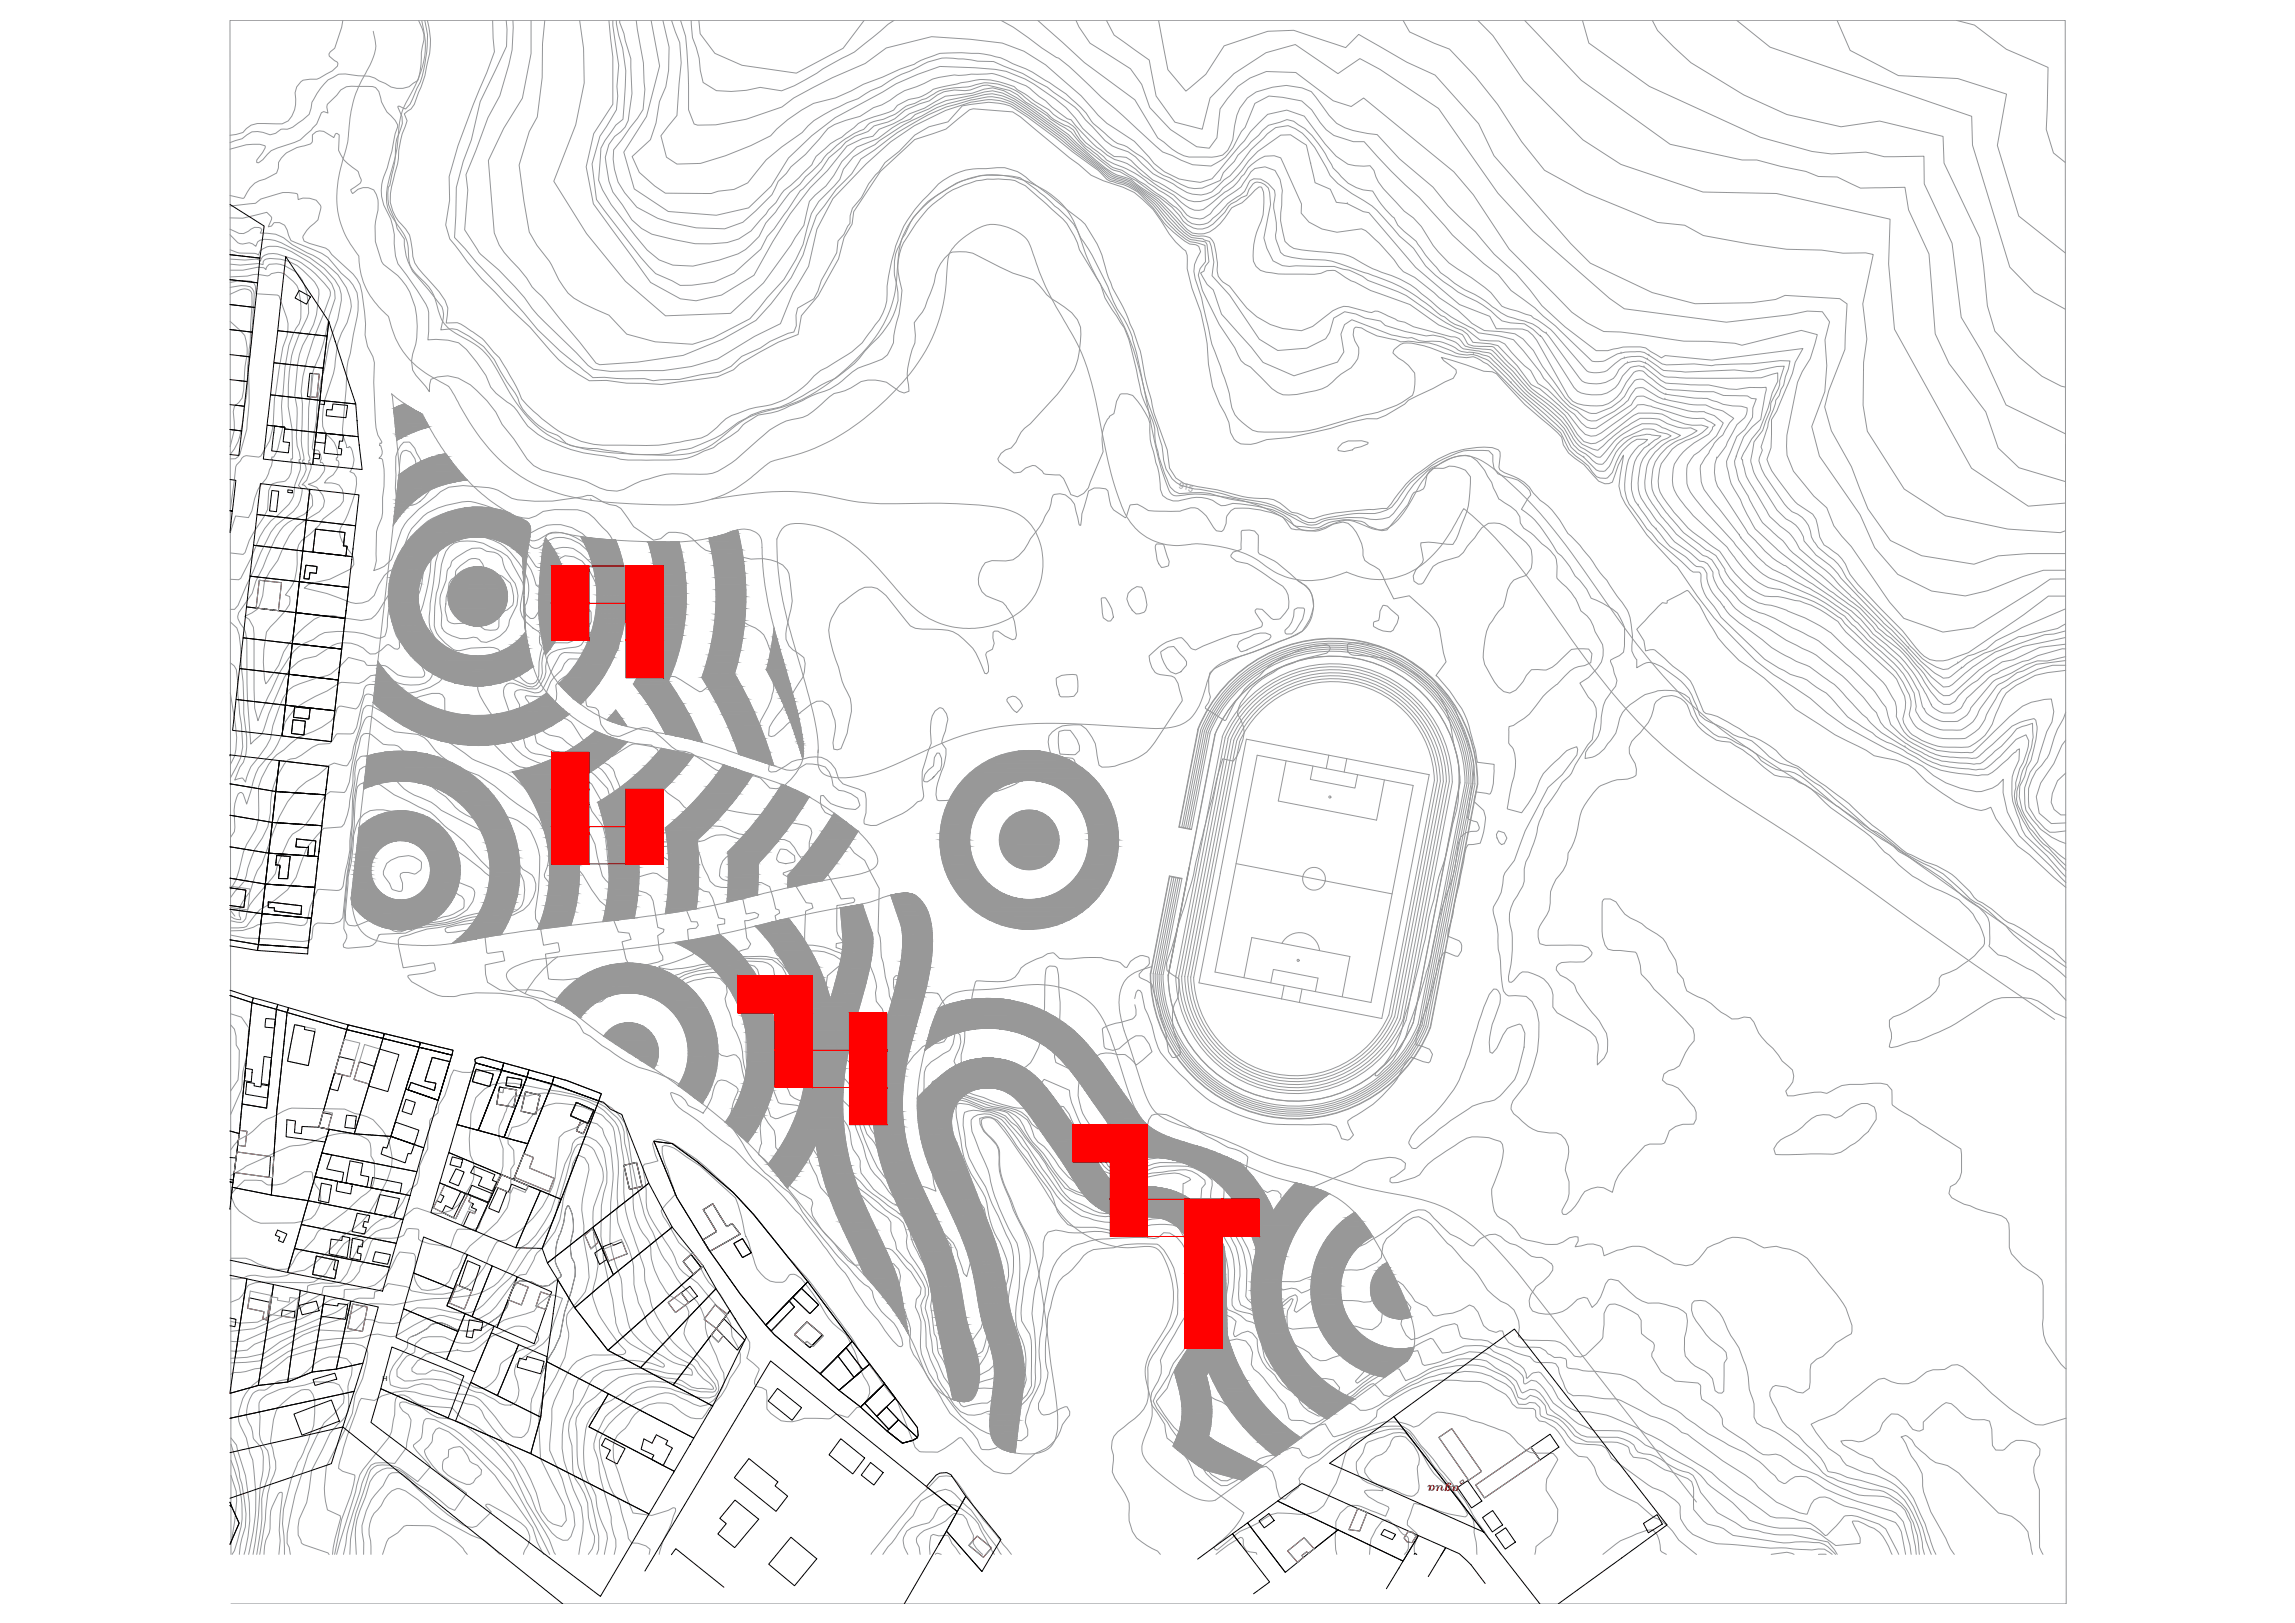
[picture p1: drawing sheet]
<svg xmlns="http://www.w3.org/2000/svg" width="594mm" height="420mm" viewBox="0 0 594 420" stroke-linecap="round" stroke-linejoin="round" font-family="sans-serif">
<defs><g id="words">
<text font-size="4.9" fill="#950095" x="368.7" y="387">agua</text>
<text font-size="2.2" fill="#939598" x="305.1" y="126.4" transform="rotate(13 305.1 126.4)">915</text>
<text font-size="1.8" x="99" y="357.4">H</text>
</g></defs>
<!-- layer: 01_Fina -->
<g fill="none" stroke="#939598" stroke-width=".26">
<path d="M88.7 5.3l-.3 1.7-1.8 5.5-1.1 .9-.4 .6 .1 .5 1.2 1.1a1.36 1.36 0 0 1 1.1 .9l-.2 .6-1.3 1.2-3.3 1.9-.7 .3h-1.7a3.7 3.7 0 0 0-3.7 5.2 7.4 7.4 0 0 1-2 5.6l-1.6 .8-4.7-.1a5.2 5.2 0 0 0-5.4 2.3l-3.4 .7M108.3 5.3l1.4 3.6v1.4a19.1 19.1 0 0 0-.7 6.4l-.3 1.9-.6 2.2-1.2 .8a5.4 5.4 0 0 1-7.1 0l-1.7-.7a7.1 7.1 0 0 0-5.4-1.3 13.8 13.8 0 0 0-5.1-.4l-2.7 1.5a20.3 20.3 0 0 0-4.2 5.8l-.2 1.5-.5 1.6-2.8 2.2a5.2 5.2 0 0 1-4.5 1.7l-1.4 1-1.4 .4-1.9-.6-1.3-.2h-1.5l-2.5 1.8-3.2 1M110 5.3a24.4 24.4 0 0 1 0 11.4 16.7 16.7 0 0 1-2.1 6.2l-1.8 4.1-1.1 1.2-1.6-.7h-.3l-.1 .2 1.1 2.5 .1 1.8-1.5 3.9-.3 2.8a45.8 45.8 0 0 1-1.5 9.3l-.4 .5-.1 1.5a15.2 15.2 0 0 0 2 7.4l.4 1.8 1.9 2.7a15.2 15.2 0 0 0 2.1 8.3l4.2 4.9 3.4 4.3a7.8 7.8 0 0 1-.3 6l2.9-.3 1.3 .2 3.2 1.8 3.7 2.6 2.7 3.4 3.3 5.7 2.1 2.9 .7 1.3 .5 1.4a17.8 17.8 0 0 0 9.7 8.3l2.4 2.1a16.7 16.7 0 0 0 8 1.3l6.2 1a37.1 37.1 0 0 0 11.2 .4l4.1-1 1.6-.2a33.4 33.4 0 0 0 13.4-7l3.4-1.9a35.3 35.3 0 0 1 7.4-2l2.8-1.2 7.9-4.5a24 24 0 0 0 7-4.4l1.6-1.2 4.2-4.9a21.7 21.7 0 0 0 7.1-11.4 23.3 23.3 0 0 0-1-6.6 13.4 13.4 0 0 1 1.4-7.9l.6-1.6 .8-1.1a18.6 18.6 0 0 1 4.7-7.2 31.6 31.6 0 0 1 7.1-5 14.4 14.4 0 0 1 5.9-2.4 19.3 19.3 0 0 1 7.9-.6l4.1 .6a74.8 74.8 0 0 1 9 7.4l2.1 1.6a14.2 14.2 0 0 1 4.7 6.7 61.9 61.9 0 0 1 8.4 16.3l1 2a23.8 23.8 0 0 1 4.6 10l1.7 7.2a63.8 63.8 0 0 0 4.1 13.6l.3 1.7 .9 2.9 .2 2a9 9 0 0 0 4.8 8.3l3.4 .9 1.4 .1 5.7 1.1a39.2 39.2 0 0 0 10 2.1 14.4 14.4 0 0 1 5.9 2.3l3.4 1.4a4.8 4.8 0 0 0 6.4 .9 42.1 42.1 0 0 1 13.9-1.6 8.2 8.2 0 0 0 6.6-4.6 19.6 19.6 0 0 1 6.7-6.6 29.7 29.7 0 0 1 9.7-5h6.5l1 1.1v1.7l.3 1.7 1 1.5 1.6 .6 2.1 .5a8.4 8.4 0 0 1 4.6 3.4l.3 .9-2.5 3.7 1.2 .8a28.5 28.5 0 0 1 7.1 8.7l1.1 1.8a17.6 17.6 0 0 1 4.5 6 16.5 16.5 0 0 1 4.2 5.8l3 1.3 2.5 1.5 1.3 1 1.8 3.7v4.8l-.2 1.6-1.1 .9-2.3 1.2 .9 3.4a3.2 3.2 0 0 1-.5 4.6 11.3 11.3 0 0 0-2.8 8.3 8 8 0 0 1-3.3 6.4l-.7 1.1-.2 1.7a7 7 0 0 0 5.9-3.9 10.8 10.8 0 0 0 3.1-6.6 9.1 9.1 0 0 1 4-4.4 9.3 9.3 0 0 1 5.3-2.5 10.1 10.1 0 0 1 8.7 1.7l1.7 4.4 .9 1.8 3.7 3.1 1.3 .7 1.9 .2 2.8 1.4a14.4 14.4 0 0 1 5.1 3 6.7 6.7 0 0 0 3.7 3.2l1.4 .7 1.6 .4a9 9 0 0 1 6.8 2.9l7.1 6 .8 .5 4.3 3.4a32.2 32.2 0 0 0 8.3 5.8l1.4 .9 1.4 1.3a74.3 74.3 0 0 1 15.8 10.9 23.9 23.9 0 0 0 5 3.6 6.4 6.4 0 0 1 2.7 6.6l-.1 3.5 2.3 2.2 2.1 .5 5.4 3 1.6 .6 4.9 3.7 3.6 3.9M110.6 5.3a20 20 0 0 1-.2 11.9 24.1 24.1 0 0 1-2.1 6.7l-1.1 3.1-.8 1.2-1.7 1.3 .7 1.8-.5 1.5a20.8 20.8 0 0 0-1.8 8.2l-.9 3.7a24.5 24.5 0 0 0-1.2 7.7 11.9 11.9 0 0 0 4 6.9l1 1.5 .7 3.6a8.2 8.2 0 0 0 2.8 6.5l4.2 4.6 1.5 2.3 .7 1.9-.4 3.9a6.8 6.8 0 0 1 6.4 2.1l.5 .3a15.3 15.3 0 0 1 5.4 5.2l1.5 1.4 1.9 3.1 2.4 4.3 1.4 3.3a42.6 42.6 0 0 0 11 9.1 24.4 24.4 0 0 0 13.3 2.8h2.3a55.4 55.4 0 0 0 15.7-1.1l2-.3a9.3 9.3 0 0 0 6.3-3.2 9.5 9.5 0 0 1 5.4-3.6 31 31 0 0 1 8.7-2.3 23.7 23.7 0 0 0 11-7.4l1.7-1.4 1.7-.8 2.3-1.4a23.4 23.4 0 0 0 9.3-8.3l.9-1.4a12.5 12.5 0 0 0 3-9.9 47.5 47.5 0 0 1 5.2-16.9 49.7 49.7 0 0 1 9.4-10.5 17.2 17.2 0 0 1 11.1-3l1.5-.2a10.8 10.8 0 0 1 9.9 3.4l4.6 3.4 9.6 7.8a31.5 31.5 0 0 1 5.6 12.6l.4 1.2a28.1 28.1 0 0 0 3.4 6.7l1.2 2.6 1 2.7a44.6 44.6 0 0 1 3.8 13.4l1.7 6.3 .7 3.3 3.4 9.6 .6 4.7 1.7 2.6 2.1 1.4 3.4 .8 5.2 .8 5.2 1.4a23.5 23.5 0 0 0 7.6 .8 9.9 9.9 0 0 1 6 3.3l.5 .3 1.4 .3 3.1 1.3 1.1 .1a43.7 43.7 0 0 1 13-2.3l6-.4 1.1-1.2a28.3 28.3 0 0 1 9.3-9.6 23.6 23.6 0 0 1 16.9-4.9l1.5 .5 .5 .6-.3 4 .3 .6 1.1 .8a14.8 14.8 0 0 1 6.5 3.7 16.9 16.9 0 0 0 4.8 4.9l3 3.6 2.2 3.5a55.4 55.4 0 0 1 8.3 10.1 16.6 16.6 0 0 1 3.3 4.5l1.1 1.6a12.4 12.4 0 0 1 3.8 8.9l.2 1.4-.2 2.5a4.5 4.5 0 0 0 1.3 3.6v2.2a4.9 4.9 0 0 1 6.5-.3 19.8 19.8 0 0 1 7.7 7.3l1.3 2.9 .7 2.3 1.5 1.2 1.2 .6a24.8 24.8 0 0 1 6.1 3.3l1.4 .6a7.9 7.9 0 0 1 5.6 2.9 13.2 13.2 0 0 0 8 4.7l1.6 .5 1.1 .9a18 18 0 0 0 4.9 3.7l13 11.3a17.7 17.7 0 0 1 6.1 4 36 36 0 0 0 9.1 5.5 24.8 24.8 0 0 1 8.2 6.1 11.6 11.6 0 0 0 4.8 3.7l2.2 1.7 2.2 2 2.3 1.8a27.8 27.8 0 0 0 7.7 7l7.9 6.4M127.5 5.3l.1 4.6 .4 3.5-2 5.4a186.6 186.6 0 0 0-9.7 26.9l.1 6.1-1 6.4 1 3.7 1.3 1.5a75.1 75.1 0 0 0 10.3 12.1l4.1 4.4 5.1 4.8 5.4 6.2a31.4 31.4 0 0 0 9.9 7.7l4.5-.1 5.2 .7 9.1 .3 14.4-1.9 4.2-1.9 1.5-1.5 10.1-5.6 5.1-2 .8-4.9 4.4-5.1 5.3-9.6 1.4-5.5 2.1-3.5 .4-3.2 6.9-10.4 8.9-8.3 8.1-2.7 6.1-5 .9-.2 10.2 .8 2.1 1.3 12.7 10.6 2.3 1.7 3.2 2.8 3.2 1.4 5 1.6 3 1.4 4.9 4.4 2 2.9a21.1 21.1 0 0 0 6.4 7.9l.4 1.1v3.5l1.2 5a53.6 53.6 0 0 1 4.3 19.6l1.1 5.8 1.8 4.7a13 13 0 0 1 2.8 7.3 3.8 3.8 0 0 0 3.8 3h1.5l1.4-.3 2.7-.9 5.9-.5 10.6-2.4 4.7-1.5 4.7-1h2.7l2.2-.9 4.9-2.9 1-1 11.6-5.7 .8-1.4-.1-.8-3.2-2.3-.6-.9 6.6 2 4.4 1.6 2.2 .1 1.1 .5 2 2.3a70.8 70.8 0 0 0 12 11.4l2.9 2.8 .4 2 1.3 2.1 4 3 3.8 4.3 1.6 .6h1.1l.9-.4 1.5-4.4 1.4-2.6-1.2 8 .6 2.6 1.1 2.1 2.7 3.9a65.2 65.2 0 0 0 10.6 12.3l5.2 7.6 4.4 5.7 10.8 11 4.6 3.6 9.5 6.2 4.2 3.7 5.2 3.7 10.5 5.8 2.9 1.1 6.2 3.2a22.4 22.4 0 0 0 15.3 6.6l2.9-.9 1.4-.8 1.4-1.5-.1 3.5 1.1 5 3.1 6.2a146.6 146.6 0 0 1 12.1 12.1M131 5.3l.2 2.3-.1 4.4-6.8 14.3-2.3 9.9-2.1 5.6-1.8 6.7-.1 7.3-.3 5.7 2.7 2.9 2.9 3.5 12.2 13a70 70 0 0 0 14.5 13.9l3.5 3 3-.1 5.4 .4 4.9-.1 2.3 .6 2-.3 4.8-.1 5.3-1.2 5.1-.7 2.9-1.5 2.8-2.5 4.8-2.2 2.5-1.7 4.7-2.1 1.5-.3 .6-1.7v-2.7l.4-1.8 4.2-2.4 1-2 .9-2.8 4-7.2 .3-3 1.6-1.7 .9-2.1 .6-.8 .1-1.9 .6-2 2.3-2.7 1.8-3.6 1.9-2.4 .8-.7 1.6-2.4 3.7-2.9 4-4.2 3.7-2.2 4.9-1.2 3.7-4.2 2.2-.4a18.7 18.7 0 0 1 10.2 .4l4.5 2.9 7.2 5.4 4.4 3.6 6.7 4.8 2.2 2.3 .9 .5 1.8 .5a12.4 12.4 0 0 1 7.7 4.7l1.5 1.6a28.1 28.1 0 0 0 9.5 9.5 3.2 3.2 0 0 1 2.4 .6l.5 1.4a8 8 0 0 0-.8 8.7 33.6 33.6 0 0 1 1.9 7.1l.7 3.1a36 36 0 0 0 2.7 9.2l1 3a34.6 34.6 0 0 1 2.6 9.3 9.6 9.6 0 0 0 4 4.8l1.3 1a22.6 22.6 0 0 0 6.8 .5h2.3a30.8 30.8 0 0 0 12-2.2l7.7-2.2a36.1 36.1 0 0 0 9.9-3.3l2.7-1.9a13.2 13.2 0 0 0 .6-5.7 10.8 10.8 0 0 0-4.2-3.9l-1.4-1.3a3.4 3.4 0 0 1 1.9-2.2 5.8 5.8 0 0 1 3.7-.2l2.5 .5 6.4 2.3a11.2 11.2 0 0 0 6.3 .5l3.6 1.9 2 1.7 6.4 6.5 10.6 9.6 2.1 4.4 1.8 1.6 3.3 2.7 .9 1.4a3.4 3.4 0 0 0 4 1.6l1.3-1.4a13.7 13.7 0 0 1 4.9-7.8l1.4-.8 2.8 .1-.5 .5a9.9 9.9 0 0 0-5.2 8.1 11.2 11.2 0 0 0 2.8 10.6l2.7 3.9 1.2 1.1 1.7 2.2 6 5.1 2.3 2.3 .8 .5h1.6l.3 .4a9.5 9.5 0 0 0 2.5 7.3l1 1.2 1.8 2.8 11.3 10.9 6.6 3.9 4.4 1.4 2.5 1.9a12.7 12.7 0 0 1 5.5 4.9l2.5 2.8 6.4 4.1a11.4 11.4 0 0 0 4.8 2.8l6.4 3.6a22.5 22.5 0 0 0 13.6 4.4l2.5 .3 2.6-.2 2.3-1.6 3.9-3.6 1-.7 .3-.5 .6-.3-.1 2.9a12.6 12.6 0 0 0-1.8 7.4 13.2 13.2 0 0 0 1.3 6.5l1.3 4 .9 1.6a115.2 115.2 0 0 1 10.5 10.7M132.8 5.3l.1 1.8-.3 5.8-.9 3.9-2.3 8-3.1 5.7-3.1 8.4-2.6 6.3 .5 4-.8 10.3 3.6 5.7a90.6 90.6 0 0 1 11.9 11.9l1.9 2.8 1.5 1.7 10 9.7 3 3.3 1.4 1 4.4 .6 13.6-.3 7.4-1 6.7-2 9.6-5.8 6.7-3.3 3.2-8 4.1-6.9 2.2-9.6 4.1-7.9 8.6-8.9a56.9 56.9 0 0 1 27.7-16.1 14.1 14.1 0 0 1 8.3 0l1.6 .6a157.2 157.2 0 0 1 16.2 12l6.7 5a7.1 7.1 0 0 0 5 3.1 13.2 13.2 0 0 1 7.5 4.7l1.5 1.5a32.5 32.5 0 0 0 9.4 9.3l1.5 .2 2.3 .7 .2 4.2-1.4 1.8-.5 1.7 1 4 4.4 8.8 4 6 1.6 3.4 1.1 .9 1.4 .7 4.2 4.2a7.3 7.3 0 0 0 7.8 2.9 25.5 25.5 0 0 0 7.9-2.1l1.3-1.1a16.7 16.7 0 0 1 4.8-3.7l1-1.2a4.5 4.5 0 0 0 0-5.8l-.4-1.5 .1-1.5 .6-.5 1.4 .2a15.2 15.2 0 0 0 7.3 2.8l1.7 .3 1.2 .5a10.5 10.5 0 0 1 4.5 .2 16.7 16.7 0 0 1 7.9 1.8 9.1 9.1 0 0 0 6.4 1.3l1.1 .3a10.9 10.9 0 0 1 4.9 3.2l.8 .8a113.5 113.5 0 0 0 13 12.3l1.7 1.5a8.8 8.8 0 0 1 3 4.3 8.2 8.2 0 0 0 3.4 3.8l2.9 2.6a2.79 2.79 0 0 0 3.3 1.3 14.2 14.2 0 0 0 2.8-4.8 10.6 10.6 0 0 1 5-4.1l3.1-.6 3.6 .5-.9 .7a17.2 17.2 0 0 0-4.3 3.3 11.1 11.1 0 0 0-2.4 7 9 9 0 0 0 2 7.4l1 1.5a25 25 0 0 0 4.3 5.3l2.6 3.3a23.9 23.9 0 0 1 6.2 4.8l.6 .5 1.6 .2 .8 .9a2.54 2.54 0 0 1 .3 2 14.2 14.2 0 0 0 3.6 6.3 16.5 16.5 0 0 0 5.8 5.9l4.2 3a42.2 42.2 0 0 0 13 7.6l4.6 3.3a15.6 15.6 0 0 1 5 4.6l4.1 4.4 1.2 1 .9 1.2a29.2 29.2 0 0 0 7.8 5.6l3.7 2.2a23.7 23.7 0 0 0 13.8 4.1l2 .3 2.1-.1 .8-.6 2.3-1.9a19.4 19.4 0 0 0 3.9-3.9l1.3-1.4 2.5-1.2 .8 1.6a16.3 16.3 0 0 1-2.4 7.1l-1 3.8v1.2a7 7 0 0 0 .6 6 26.9 26.9 0 0 0 9 11.7l3.4 3.7M137.5 5.3v8.6l-2.3 11.5-4.8 7.8-4 8.3 1.5 18.8a20.6 20.6 0 0 0 6.4 9.2l2 2.5 1.4 2.3a43.8 43.8 0 0 1 7.2 8.2l5.2 6.1 4.2 5.4 1 .4 9.8-.7 11.7-1.7 10.2-4.1 8.7-5 3.9-4.2 5.2-6.8 3.1-5.9 1.2-4.1 2.2-6.1 5.2-6.8 4-4 2.4-3.8 3.4-2.3a74.3 74.3 0 0 1 18.6-11.2l6.9-1.9a12.3 12.3 0 0 1 7.8-.2l2.5 .9a143.1 143.1 0 0 1 16.2 12.1l6.8 5.2a6.9 6.9 0 0 0 4.3 2.8 12.3 12.3 0 0 1 6.5 3.5 29.6 29.6 0 0 1 6.4 6.7l1.2 1.2a20.3 20.3 0 0 0 4.7 4l3.9 .6 .3 .7 .5 4.4-.9 1.2-.3 1.3-.9 .5 1.7 2.9 1.5 1.4 2.2 6.3 7.7 8.5 3.1 4 8 3.5 11.2-3.6 1.7-2.6-.8-4.6 .9-2.5 1.9-1.2 10.3 3.9 4.2 .8 1-.1a7.8 7.8 0 0 0 5.3 .9 10.5 10.5 0 0 1 6.8 2.3 8.1 8.1 0 0 0 3.9 .6l2.2 .6a3.8 3.8 0 0 1 2.7 1.3l4.2 4.2a55.8 55.8 0 0 0 10.2 9.5 25 25 0 0 1 4.4 4.5l.8 1.4a8.7 8.7 0 0 0 4.5 4.8l1.1 .8a3.2 3.2 0 0 0 3.4 1.8l.9-.9 2.8-4.1 1.8-1.7 5.1-2.3h1.4a3 3 0 0 1 2.1 .6l2.6 .6 1 .5-1 .6a13.3 13.3 0 0 0-6.8 6.5 16.5 16.5 0 0 0-.4 8l.4 1.1 1.9 2.8a25.4 25.4 0 0 0 4.2 5.3l.8 1a14.1 14.1 0 0 0 5.3 4.6l3 2.6a3.1 3.1 0 0 1 3 2.2l.4 .6a8.1 8.1 0 0 0 2.4 5.3l.7 .8a17.6 17.6 0 0 0 6.4 5.9l.8 .6 3.7 1.8a65.3 65.3 0 0 0 10.7 6 10.3 10.3 0 0 1 3.4 2.2l2.4 1.9a49.3 49.3 0 0 1 10.7 10.8l1.1 1.1 1.1 2.5 1 1.3 3.6 2.8a44.8 44.8 0 0 0 11.2 5.9l7.6 .7a4.5 4.5 0 0 0 4.7-1.8l1.4-1.3a21.1 21.1 0 0 0 5.7-5.9l4.1-1.4a19.8 19.8 0 0 1-1.4 9.6l-.2 .7a10.3 10.3 0 0 0-1.6 4.6 8.7 8.7 0 0 0-.6 6.3l3.1 5.9 .7 .7a15.2 15.2 0 0 0 4.2 4.3l4.4 4.6M141 5.3l-.6 6-.1 8.8-1.2 10.2-2.1 3.8-2.6 8.6 1.2 9.3 1.4 8.1 2 3.4 3.2 4.1 2.5 4.8a12.4 12.4 0 0 0 6.4 6.2l6.5 3 4.6 4.9 7.4 2 9.7 .6 5.3-1.7 9.5-4.9 4.5-5.5 4.3-4.6 3.1-5.2 1.9-3.9 2.1-8 1.9-3.1 5.5-5.7 .9-2.7 2.6-3.2 2.9-1.9 2.7-1.3a62.2 62.2 0 0 1 12.1-7.4 30.7 30.7 0 0 1 13.2-4.8 11.8 11.8 0 0 1 8-.3 23.8 23.8 0 0 1 7.1 4.2 95.2 95.2 0 0 1 11.7 9.1l7.5 6.1a10.1 10.1 0 0 0 5.3 2.5l1.4 .7a41 41 0 0 1 10 8.9 26.5 26.5 0 0 0 5.6 5.1l3 .3 .3 .3 1.4 .4a14 14 0 0 1 .6 8.9l4.6 5 7.7 11.4 4.8 2.9 7.5-.6 4.9-2.4 1-1.6 1-3.7 2.9-1.7 2.9 .6 2.4 1.1 4 .7 1.2 1.2 5.1 1.5 5.5 1.2a9.7 9.7 0 0 1 6 1 4.8 4.8 0 0 1 3 1.9l.6 .4 5 .8a3.3 3.3 0 0 1 3.1 1.5l4.2 4.1a37 37 0 0 0 8.8 8.4l1.3 1.1a18 18 0 0 1 5.9 7.1l.9 1.3 1.2 1.2 3.9 2.4 1 .2a16.3 16.3 0 0 0 3.7-4.2 22.6 22.6 0 0 1 7.2-4.5h1a6 6 0 0 1 4.3 1l4.7 2-.8 .5a12.8 12.8 0 0 0-7.8 7.3 16 16 0 0 0-.3 6.8 36.8 36.8 0 0 0 6 8.7l1.8 2.3 5 3.9a6.3 6.3 0 0 0 3.2 2 6.9 6.9 0 0 1 2.3 2.7l.5 .9a9.4 9.4 0 0 0 3.4 5.5 13.6 13.6 0 0 0 8.4 5.6l2.7 1.2 11.4 5.8 8.2 6.8 2.3 2.3a25.6 25.6 0 0 1 5.9 6.9l1 1.2 1.2 4.5a18.9 18.9 0 0 0 4.6 4.2l1.2 .7a30.1 30.1 0 0 0 7.6 3.3l6.6 .4a3.2 3.2 0 0 0 3.5-1l5.6-5a10.5 10.5 0 0 1 7.1-4l.9-.2 .5 .5a11.8 11.8 0 0 1-.4 6.9l-.8 3.4-1.1 1.9a17.5 17.5 0 0 1-1.9 4.9 13.2 13.2 0 0 0 3.8 10.9 29.7 29.7 0 0 0 6.1 6.4l2 1.6M150 5.3l1.1 7.2 .1 9-2.2 10.8-5.6 14.6 8.4 13.6 10.1 12.3 10.4 9 16.8-.7 8.5-7.8 7.2-9.9 1.1-2 2.2-3.1 1.4-6.2 1.5-1.6 2.8-2.4 2-2.7 2.1-3.6 3.9-3.7 5.5-2.2 3.7-2.8 2.1-1.3 2.6-1 1.2-1.2 3.4-1.3 1.8-1.1 2.8-1.2 6.8-1.3 3.1-.9a7.3 7.3 0 0 1 6.3 1.1 100.8 100.8 0 0 1 13.3 9.1l1.8 1.3 2.3 2.2 4.8 4.1 3 2.4a9.6 9.6 0 0 0 5.2 2.4l1.2 .5 2.4 1.8a29.4 29.4 0 0 1 8.2 7.2l1 1.2a14.4 14.4 0 0 0 4.2 3.8l2 .2a3.4 3.4 0 0 1 4.2 3.8l.4 3.8a4.5 4.5 0 0 0 3.2 5.4l2.6 3.4a18.9 18.9 0 0 0 16 8.1l2.9-1.1 3.3-2.6a9.9 9.9 0 0 1 4.7-2.6l1.3 .1 6 1.5a2.26 2.26 0 0 1 2.8 .2l3.9 1.9a8.2 8.2 0 0 1 4.1 1.6l6.4 1.7a9.8 9.8 0 0 0 4.3 .9l.3 .1a3.1 3.1 0 0 1 2 2l.4 .3 1 .3 3.6 .5a3.4 3.4 0 0 1 3.7 1.6l.8 .9a62.6 62.6 0 0 1 7.1 7.7l4.9 3.9a23 23 0 0 1 7.3 8.4l1.9 2.1 2.7 1.3 1.3 .3 4.8-4.3 3.8-2.7 2.4-1.3h2.6a5.7 5.7 0 0 1 4.4 1.4 11.2 11.2 0 0 0 6.1 1.1l1.6 .7-4 2.2a11.4 11.4 0 0 0-7.8 11.1 9.9 9.9 0 0 0 2.7 6.4l3.9 4.7a15.8 15.8 0 0 0 4.7 4.2l1.2 .9a4.8 4.8 0 0 0 2.4 1.6l.4 .4a3.7 3.7 0 0 1 2.3 2.2l1.4 2.2v.4a28.4 28.4 0 0 0 5.8 6.6 10.1 10.1 0 0 0 6.1 2.3 52.3 52.3 0 0 1 15.5 7.1l13.5 12.8 .8 .9 1.5 2.8a6.6 6.6 0 0 1 1.2 5.2 12 12 0 0 0 3.3 5.3l1.2 .7a18.3 18.3 0 0 0 10.4 3.2l3.3 .1a1.96 1.96 0 0 0 2.4-.8l8.7-8.5a13.8 13.8 0 0 1 9-4.4l1.8-.2 .6 3.3-.4 2.7-1.4 2.5-2.4 7.8-1 1.5a13.5 13.5 0 0 0-2 11.1l.5 .6a17.5 17.5 0 0 0 8.3 7.4l1.5 .6M157.6 5.3l1 9.4v12.3l-4.9 7.6-2 8.6 1.9 9.6 14.8 20.3 7.7 4.3 4.1 .5 6.6-1.5 8.4-5.1 4.8-8.8 4.6-7.2 5.1-6.7 4.5-4.4 5.1-6.4 4-1.9 2.6-.6 1.7-1.8 3.6-1.4 2.3-1.3 1.9-1.3 3.9-1.5 5.4-3.1 6.9-.8 3.1-1 2.3-.4 2.8 .8 3.3 1.7 3.1 2.1 10.4 7.6a70.4 70.4 0 0 0 11.4 9.8l1.2 .6 3.6 1.2a47.2 47.2 0 0 0 7 5l5 5.1a16.3 16.3 0 0 0 3.9 3.7l2 .3a5.1 5.1 0 0 0 3.8-1.5 21.8 21.8 0 0 0 4.4-5.3l2.6-1.3 4.4-4.1 .7 .2 .5 1.2 .1 1.3a16.4 16.4 0 0 1-1.3 7.6 17.9 17.9 0 0 0-1.4 8.9 4.3 4.3 0 0 0 4.7 3l1.7 .3 6.7 .1a10.3 10.3 0 0 0 5.9-.9l2.1-.1a22.8 22.8 0 0 0 5.1 3l4.1 2.2 10.2 3.6 7.4 5.3 6.2 2.5 1.3 2.4a6.9 6.9 0 0 0 4.6 .7l2.2 .2 2.8 3a34.9 34.9 0 0 1 6 6.6l1 1.1 4.5 3.3 4.1 3.6 3.2 5 1.7 1.8 1.8 .6 1.3-.2 1.7-.9 8.1-6.3 1.2-.6h3.4a6.9 6.9 0 0 1 5.3 1.7l1.3 .4a11.6 11.6 0 0 0 6.3 1l1.8 .6a12 12 0 0 1-5.8 3.4l-2.2 1.2-1.3 1.1-2.9 3.7a13.1 13.1 0 0 0-.3 7.4 39.6 39.6 0 0 0 9.9 11.4l5.5 3.9 1 1.4a28 28 0 0 0 7.6 8.7 8 8 0 0 0 6.5 1.6l1.5 .3a29.7 29.7 0 0 1 13.5 5.8l.6 .4 2 2.7 12.2 11.1 1 1.1 1.3 3a7 7 0 0 1 .6 5.9 3.8 3.8 0 0 0 .7 3.9l.8 1.1a17.2 17.2 0 0 0 11.5 3.7h3.6a12 12 0 0 0 6.7-7.5l1.2-2.6a9.9 9.9 0 0 1 4.5-5.9l4.9-2.5 3.2-.8 4.7-.6M158.6 5.3v1.3l1.6 10.3-.5 5.5 .2 2.5-.3 3.5-4.3 6.9-2 7.1 1.1 9.3 11.4 14.9 2.2 2.4 1.7 1.8 4.3 1.9 2.1 1.2 3-.1 5.8-.8 5.1-2.2 6.9-6.3 1.7-3.3a27.9 27.9 0 0 0 4.5-5.8l4.1-6 .7-.5 2.1-2.3a20.9 20.9 0 0 0 4.6-5.7l3-2.6a10.9 10.9 0 0 1 5.5-3.7l1.6-.5 1.5-1.5 3.6-1 1.8-.9 2.7-2.2 3.7-1.6 2.5-.8a10.5 10.5 0 0 1 6.5-2.8 9.5 9.5 0 0 0 6-.7 5.1 5.1 0 0 1 4.5-.1l1.2 .3a11.5 11.5 0 0 1 6.9 3.7l5.6 3.5 .6 .7 2.5 1.7a10 10 0 0 1 5 4.3 65.6 65.6 0 0 0 8.2 7l.7 .3 1.7 .5a48.1 48.1 0 0 1 9.2 5.9l1.8 1.3a17.7 17.7 0 0 1 5.4 5.6 5.4 5.4 0 0 0 8.5-.1l.9-.9a8.6 8.6 0 0 0 2.4-2.9l.6-.6 1.3-.7 1.3-.9 1.4-.6a5.8 5.8 0 0 1 2.1-3.3 3.1 3.1 0 0 1 3.8 2.6l.3 3-1.7 8.7 .7 2.7 1.6 3.2 2.4 1.3 1.9 .2 1.7-.2 9.9 .2 2.3 .7a14.1 14.1 0 0 1 6.3 2.9l2.9 1a31 31 0 0 1 9.9 4.9 77.9 77.9 0 0 0 10 6.4l1.8 .6 1.3 1 1.4 2.1 4.5 .4 1.9 .5 5 5.1 3.6 4.9 2.2 1.1 5.3 4.5 1.9 1.8 3.2 4.1a3.7 3.7 0 0 0 5.6 1.1l3.8-2.8a24.3 24.3 0 0 0 5.6-4.5 8.3 8.3 0 0 1 4.7 .8l.8 .2a26 26 0 0 0 9.9 2.5h.7a2.72 2.72 0 0 1 2 .6l2 1.1-.7 .5-.1 .6-.9 1.3a23.1 23.1 0 0 0-7.6 5.8 6 6 0 0 0-1.7 4.6 8.6 8.6 0 0 0 2.7 7.5l2.6 3.2 8.7 8 1.6 2.3a26.5 26.5 0 0 0 8.1 7.8l1 .5 3.2 .5 1.1 .4a40.6 40.6 0 0 1 11.1 4.8l3.5 2.4a13.3 13.3 0 0 0 3.6 3.7l5.8 5.5a24.8 24.8 0 0 1 8.2 10.4l.4 1.3a3.1 3.1 0 0 1-.1 2.7 3.4 3.4 0 0 0 .7 3.4l.7 .8a14.6 14.6 0 0 0 11.2 3.2l1.8-.1a11.5 11.5 0 0 0 4.9-4.8 17.5 17.5 0 0 1 2.8-5.4 4.4 4.4 0 0 1 1.8-2.7l2.7-1.7 2.6-1.3a17.8 17.8 0 0 1 11-3"/>
<path d="M159.5 5.3l.7 3.9a29.7 29.7 0 0 1 1.7 13.3l-.6 8.4-1.9 1.5-2.8 4-1.1 2-.5 8.2 1 2.6 2.2 3.8 9.3 11.7 3.1 2.6 3.6 1.3 5.2 .3 6.8-1.6 4.9-1.6 1.9-1.1 3.5-3.4 1.7-3.4a51.8 51.8 0 0 0 6.3-8l2.6-2.1 1.4-1.9a31.2 31.2 0 0 0 5.8-6.1 27.3 27.3 0 0 1 9.3-6.2 5.2 5.2 0 0 1 3.5-2.3l1.6-.3 3.1-1.4a12.2 12.2 0 0 1 5-2.7l1.8-1 1.1-.3a13.5 13.5 0 0 1 8.6-2.8l2.3-.2a14.2 14.2 0 0 1 6.1-.9 16.5 16.5 0 0 1 10.3 5 32 32 0 0 1 5.9 4.4l2.7 1.4a3.6 3.6 0 0 1 2.9 2.4l.4 .6a14 14 0 0 0 4.1 3.9l2.2 1.9a10 10 0 0 0 4.5 2.7l.8 .2 3.4 2.1 4.4 3a42.2 42.2 0 0 1 7.4 5.8 5 5 0 0 0 7.6 2.2l3.1-2.9a11.2 11.2 0 0 1 4.6-3.7l1.2-1.1 1.4-2.7a3.8 3.8 0 0 1 4.8 .8l1.5 1.7 .2 1.2a8.9 8.9 0 0 0-.1 4.8l.4 2.3v1.9a5.4 5.4 0 0 0 .6 4.4l.5 1.4 .9 .8a36.5 36.5 0 0 0 10.6 1.2l1.8 .3 8.1 2.9a57.9 57.9 0 0 1 13 5.7l4.6 3.3a10.1 10.1 0 0 0 3.4 2.5l1.5 1.2 1.2 .8 2.8 1.1 3.7 2.9 4.9 .3 1.5 .7a35.3 35.3 0 0 0 6.7 6.9l1.9 3.4a24.9 24.9 0 0 1 6.2 5.2l1.6 1.6a9.3 9.3 0 0 1 3.5 3.4l1.3 1.1 1.2 .3h1.2l9.2-6.1 1.3-2.1 1.8-.2a36.5 36.5 0 0 0 11.5 3.9l1.3 .2h3l2.6 1 2.3 1.9-1.8 3.4-4.5 4.1a6.8 6.8 0 0 0-3.2 4.3 14.4 14.4 0 0 0 .4 4.9 36.7 36.7 0 0 0 5.7 7.5l6.1 6.7 2.4 3a21.6 21.6 0 0 0 7.4 6.5l4.4 1.6a56.6 56.6 0 0 1 10.6 5.4l3.9 2.6 1.9 2.2 6.3 6a40.7 40.7 0 0 1 6.1 5.7l.9 1 2.8 5 .5 3.5-.1 .8 .5 1.1a6.8 6.8 0 0 0 4.3 3.6 8.9 8.9 0 0 0 4.7 .6 3.5 3.5 0 0 0 3.4-.7 8.7 8.7 0 0 0 3.8-4.9l4.3-5.8 2.5-1.5 2.8-2 1.5-.4 3.4-1.7 7.6-1M160.4 5.3v.5l1.1 2.9 .4 1.8 1.4 4.7 .3 9-.7 5.1a6.7 6.7 0 0 1-3.8 6l-1.5 2.1-.9 3.3 .9 6.2 1 2.8 2.5 3.4 2.4 3.8 2.6 2.3 2.7 1.4 5.9 1.5 5.2 1h4a13.6 13.6 0 0 0 12.8-6.1l1.6-1.6 .6-1.1a11.1 11.1 0 0 0 3.4-4.2l.7-.8 3.9-3.3 3.3-3.4 1.1-2.1 3.7-3.3 2.9-1.7 3.1-2.4a12.6 12.6 0 0 1 6.9-3.3l3.4-1.3a7.5 7.5 0 0 1 5.3-3 11.2 11.2 0 0 0 5-2.4l7.1-1.7 1.8-.2a14.3 14.3 0 0 1 9.9 .5l2.1 .7 .8 .8 1.9 1.1 2.7 2 3.6 2.1a12.2 12.2 0 0 0 5 3.4 6.7 6.7 0 0 1 3.2 3.6l1.3 1.5 4.7 3.7a7.9 7.9 0 0 0 3.6 2.2l2.5 1 2.8 1.6 5.4 3.9a17.6 17.6 0 0 1 7.2 6.3 4.4 4.4 0 0 0 6.9-1.4 20.7 20.7 0 0 1 6-5l1.2-.8 2.5-3.9 1-.9 2.7-.4 2.5 .9 1.4 2.4 .5 2.8-.4 7.8 1.1 5.4 1.2 1.1 1.1 .7 3.9 .6 5.6 .5a13.6 13.6 0 0 1 8.1 2.6l3.9 1.9a45.2 45.2 0 0 1 8.7 3.8l4.2 3.4a44.7 44.7 0 0 0 12.1 8l1.3 1.1 5.4 .8 3.7 .9 2.5 2.9 4.4 5.5 .9 1.6 1.3 1.3a39.9 39.9 0 0 0 5.4 6.1l2.1 1.2a6.8 6.8 0 0 0 3.5 2.5l1.3-.1a19.2 19.2 0 0 0 7.9-5l.3-.2 2-3.1a2.99 2.99 0 0 1 2.2-.1l3.6 2.3 1.3 .5a52.4 52.4 0 0 0 9.3 1.5 6.5 6.5 0 0 1 3.9 1 6.5 6.5 0 0 1 4 1.8l1.1 .7-1.1 1.1-1.7 3.2a9.9 9.9 0 0 0-3.6 4.7l-2.2 3.2v2a7.9 7.9 0 0 0 2 5.7l8.1 10.4a15.5 15.5 0 0 0 3.5 4.2 21.1 21.1 0 0 0 5.7 4.9l4.5 2.3a96.8 96.8 0 0 1 14.7 9.2l3.2 3.2a24.8 24.8 0 0 0 5.7 5.3 28.7 28.7 0 0 1 5.5 5.5l1.1 1.5 2.5 4.2 .9 4a7.4 7.4 0 0 0 7.6 3.9 2.65 2.65 0 0 0 2.3-.6 4.5 4.5 0 0 0 2.7-3l5-6a4.3 4.3 0 0 1 2.5-1.7 34.4 34.4 0 0 0 6.7-3.4l3-1h2.5l4.8-1.1M164.7 5.3l1.9 11 .3 6.8-.4 5.2-1.5 2.3-6.2 8.2a15.9 15.9 0 0 0 2.9 11.1l3.2 3.8a38.9 38.9 0 0 0 22.7 5.5l4.7-1.7 3.3-2.9 4.2-4.2 1.6-3.4 2.2-2.1 1.1-1.7a55.1 55.1 0 0 0 8.7-8.8l.9-1.2 1.7-1 2.9-1 3.7-1.1 3.5-2.2 2.2-.8 2.1-1.1 3.8-2.5 5-1.9a15.9 15.9 0 0 1 8.9-2.1l3.3-.3 4.1-.1a7.4 7.4 0 0 1 4.4 .9l5.7 2.2 3.4 2.8 1.7 1.1 1.6 1.7 2.4 1.8 1.6 1.1 1 .3a40.9 40.9 0 0 0 11.2 10.3 11 11 0 0 1 6.1 3.1l1.2 1 4.1 2.9 3.9 2.2a13.1 13.1 0 0 0 5.4 3.9 3.8 3.8 0 0 0 3.8-1.3l4-3.3a9.4 9.4 0 0 0 4.4-4.1l.6-.6a10.3 10.3 0 0 1 5.4-4.7l2.4-.1 1.7 .6 5.4 11.9-.1 2.4 2.1 2.3 3.3 1.8 3.9 .8 6.3-.9 1.1 .5 3.5 3.2 3.9 4.3 1.2 1.9 1.2 1.2 2.9 1.5 5 3.9 1.3 1.4 2.2 1.4a26.6 26.6 0 0 1 6.3 5.2l3.2 1.9 4.5 .3 3.4 .5 2.2 1.4 2.6 2.9a45 45 0 0 0 5.9 8.9l2.4 3.5 1.6 1.5 4.6 2.3 1.8 .1a12.2 12.2 0 0 0 6.4-3.4 6.3 6.3 0 0 0 2-3l1.5-2.1a2.66 2.66 0 0 1 2.4-.1l4.1 2.9a5.1 5.1 0 0 0 3.1 1l5.8 .8h2.1a4.8 4.8 0 0 1 3.1 .7l.7 .2a11.5 11.5 0 0 0 6.3 1.2l1.6 .4-.2 1.6-.5 .9-2 1.8-2.5 4.6-.3 1-.7 1a7.4 7.4 0 0 0-2.1 7.7l.6 1.7 7.9 12.2 4.3 4.5a16.9 16.9 0 0 0 5.4 3.8l1.7 1.4 5.4 3.4 8.6 6a30.2 30.2 0 0 1 7 6.9 63.2 63.2 0 0 1 8.7 7.9l2.8 3.9 2.2 3.8 1.4 2.9a6.1 6.1 0 0 0 3.1 2l2.6-.1a4.4 4.4 0 0 0 2.4-1.8 8.8 8.8 0 0 1 2.8-3.6l3.2-2.9a5.3 5.3 0 0 1 2.9-1.9l.8-.6 2.3-1 3.5-1.5 1.4-.2 2.5-1.3 6.3-1.7h.9M168.5 5.3l2.2 11.8-3.3 13.1-5.9 9.2 2.7 9.5 8.8 5.9 12.4 .9 8.4-1.9 5.8-5.6 4.5-7.3 6-5.7 6.1-4.7 12.3-6.7 3.5-2.1 5.6-2.5 5.7-2 9.1 .3a25.6 25.6 0 0 1 15.2 4.3l5.5 3.8 2.8 2.3 2.5 2.7 1.9 2.6 6.3 6.1 1.8 1.2 3.1 .2 1.3 .8 1.9 2 3.7 3.1 1.5 .7 4.4 2.6a7.4 7.4 0 0 0 8.3 1.7l3-1.8 1-1.1a23.1 23.1 0 0 0 6.6-7l2.4-2.5 5.9-4.2 2.6-.1 4.1 2.7 2.2 9.7 4 1.7 1.5 3.4 2.9 .3 4.1 2.1 1.4 .2 12.2 14.2 11.3 9.6 7.8 3.1 1.7 3.2h5.4a5 5 0 0 1 5.1 3l8.2 14.6a6.4 6.4 0 0 0 5.7 2.3 7.6 7.6 0 0 0 8.6-4.7l.7-1.3 1.9-2.6a2.47 2.47 0 0 1 2.6-.2l3.3 2.8 2.6 1.8 8.2 .6h4l2.5 1 6.2 .1 1.1 .6 1.2 .2-.9 2.3v2.4l-.5 .7a9.9 9.9 0 0 1-3.6 4.3l-1.9 4.5a4.3 4.3 0 0 0-.3 4.6 10.5 10.5 0 0 0 2.1 5.5l4.8 9.3 6.9 6.4 12.6 9.7 7.1 5.1 3.9 4.1 .7 1.1 2.4 2a33.7 33.7 0 0 1 10.3 11.4l1.6 2.4 1.9 2.3a3 3 0 0 0 5.3-1.2 18.1 18.1 0 0 1 4.9-4 23.7 23.7 0 0 1 6.4-4.9l2.9-.5 6.9-3.2 6.6-.8M171.6 5.3l1.6 6.9-.1 6-.7 4.3-1.7 3.8-.9 5.5-1.4 4.4-4.8 4.3 1.9 4.1 4 3.5 2.7 1.9 11.9 .1 1.8-.6 4.1-.5 3.6-1.7 4.7-5.9 4.1-3.4 5.3-3.7 1.4-1.7a31.2 31.2 0 0 1 8.1-4.9l2.1-1.1 2.8-1.1 3.3-2 2.7-1.1a24.4 24.4 0 0 1 7.3-3.9 28.2 28.2 0 0 1 8.4-3.5l5.5 .3 3.8 .5 4.1 .1 7.5 3.1 6.4 3.6 1.6 1.3a40.2 40.2 0 0 1 6.5 4.9l1.8 2.2 5.1 5.4 1.8 1.4 4.1 1.5 1.9 1.3 4.6 4.4 5.3 2.6a8.8 8.8 0 0 0 9.9 2.1l3.2-3.2 1.5-1 3.1-3.7a21.9 21.9 0 0 1 5.6-6.1l1-1.1 2.1-1.6 3.2-.5 1.9 .8 1.9 1.2 3.1 3.6 4 7.3 2 2.1 3.7 2.6 5.1 3.2 1.3 1.1 5.9 6.7 3.6 3.2a27.7 27.7 0 0 0 9.9 10.1l1.6 1.2 2 1.1a23.7 23.7 0 0 1 8.2 5.4l1.2 1 2.2 .5 3.6 .2a20.5 20.5 0 0 1 4.9 4l7.9 12.5a5.3 5.3 0 0 0 4.6 1.9 7.3 7.3 0 0 0 8-4.9l2.1-2.2 1.3-.3a2.98 2.98 0 0 1 2.3 .3l3.4 2.6a4.8 4.8 0 0 0 4.5 1.6l5.1 .3a32.1 32.1 0 0 1 8.7 1.1l2.2 .1 3.3-.5h4.3v.6l-1.4 7.7a14.8 14.8 0 0 0-6.1 8.6l-.7 2.2 .1 1a16.8 16.8 0 0 0 2.1 5.9l1.3 2 2.1 4.1a10.4 10.4 0 0 0 4 5l1.7 1.6a9.8 9.8 0 0 1 2.9 3.2l.9 .9 7.4 5.9 6.9 6.1 3.1 2.4 4 4.1a5.8 5.8 0 0 0 2.2 2.3 43.8 43.8 0 0 1 8.5 8.4l1.9 2.1a17.4 17.4 0 0 0 5 5.7h1.5l1.2-.8 5.7-5.1a34.1 34.1 0 0 1 16.3-7.7l6.9-1.5M173.8 5.3l2.2 5.7 .3 5.3-1.1 13.6-4.1 5.3 1.4 5.5 2.7 1.8 6.1-.2 6.5-2 6.6-2.6 5.1-2.5a36.2 36.2 0 0 1 11.1-8.4l5.7-1.5 4-1.7 3.2-1.8 5-1.8 4.4-2.1a14 14 0 0 0 5.5-2.3l.6-.2a15.6 15.6 0 0 1 7.7-1.7l4.8 .1a21.2 21.2 0 0 1 10.6 2.7 29.6 29.6 0 0 1 8.5 4.3l5.3 3.5 1.5 1.4a23 23 0 0 1 5.6 6.3l2.9 2.4a9.4 9.4 0 0 0 5.1 3.2l2.1 1.4a17.1 17.1 0 0 1 5.6 4.7l2.5 1.7 1.6 .6 1.7 1a7.8 7.8 0 0 0 8.2 1.1l3.2-1.4 .8-2 2.8-2.9 .9-1.6 8-7.8 4.7-1.4 1.8 .4 1.2 .9a17.3 17.3 0 0 1 6.2 6.3l2.8 4.9 1.4 1.4a10.5 10.5 0 0 0 8.8 4.6l1.1 1.7a21.4 21.4 0 0 0 4.5 5.2l.9 1.9 4.8 4.2 2.4 3.5 3.9 4.6 3.6 2.7 2.6 1.7a24.2 24.2 0 0 1 7.2 4.4 16.6 16.6 0 0 0 7.2 3.5l1.2 .2a15.5 15.5 0 0 1 6.2 3.9l8 10.9a3.6 3.6 0 0 0 3.4 1.4 6.7 6.7 0 0 0 5.9-2 5.6 5.6 0 0 1 3.6-3.5 5.2 5.2 0 0 1 5 .7l2.5 1.9a3.6 3.6 0 0 0 3.4 1.2l8.4 .3 14.8-.1 4.3-1.3v2.2l-1.5 3-1 3.9-2.1 5.5a18.8 18.8 0 0 0-3.8 5.4l-1.1 2.2 .4 .5 .1 .8a17.2 17.2 0 0 0 3.2 7.2l2.6 4.5a9.4 9.4 0 0 0 2.8 3.6l.9 .9a11.9 11.9 0 0 1 5.2 5.9l5.5 4.7a21 21 0 0 1 4.9 4.8l12.1 11.6a80.2 80.2 0 0 1 8.8 9l2.8 3.1 3.1 2.6 1.4-.2 .9-.5 5.3-4.6 5.8-3.8 12.8-4.5 2.3-.2 3.1-.8M176.2 5.3l1.3 4.1a151.6 151.6 0 0 1 .7 19l1.5 3.7 .9 .3 4.7-.1 7.8-1.4 9.3-3.2 3.1-2.3 5-2.8 4.9-2.5 8.6-3.7 5.4-4 11.7-2.9 10.1 .7 8.2 .9 5.7 2.2 5.6 3.5 9.2 8 4.3 5 2.3 2.1 7.1 4.7 3.8 4.1a15.1 15.1 0 0 0 10.3 6.1l3 .4 3-.9 8.4-9.8 1.6-2.4 4.4-4.5 5-1.1 4.5 1.6 5.4 7.2 2.9 3.1 3 2.1 1.9 .4h3.8l1.1 1.2a11.3 11.3 0 0 0 3.7 6.1l4.1 4.5 2.4 1.7 2 2.2a29.6 29.6 0 0 0 12.9 13.3l5.1 3.8 2.9 3.6 7.5 2.4 .7 .7a21.5 21.5 0 0 1 5.3 3.8l8 9.3a4 4 0 0 0 3.7 .9l2-.5 2.1-1.8a7.8 7.8 0 0 1 5.7-1.8 4.2 4.2 0 0 1 2.9 .9l2.4 1.6a3.4 3.4 0 0 0 3.5 1.2l3.6 .3 12.7-.5 4.5 .4 6.6-1.3 1.9-.1-1.2 3.8v1l-.4 1-1.9 3.7-.1 1.9-1.2 2.7-.8 2.5-2.3 3-.3 2.2a6.2 6.2 0 0 0 .1 5l1.2 2.6 5 7.9a8.6 8.6 0 0 0 3.6 3 7.3 7.3 0 0 1 3.4 5 16.5 16.5 0 0 0 5.5 5.3 14.5 14.5 0 0 1 4 4.3l11.1 11.6 2 1.7 4.4 4.7a29.1 29.1 0 0 0 9 7.9l1.4-.2 2.9-2.1a30.1 30.1 0 0 1 6.3-4.2l2.2-.7 6.7-3.6 1.3-.1 8.8-2 2.1-1.2M178.9 5.3l.4 4.5 .9 2.5 .8 2.8 .3 3.2 .7 3.1 3.4 2.1 3.9 .2 3.9-.3 3.6-.8 5.5 .9a50 50 0 0 0 10.7-5.7l4.9-2.7a16.9 16.9 0 0 0 6.1-4l5.9-4.8 1.6-1M180.9 5.3l.3 3.4 3.9 5.1 7 3.1 14 2 12.1-6.4 5.5-7.2M259.1 5.3l3.2 1.7 7.4 5.4 3.7 2.5 .6 .1 2.7 2.2 8.4 8 5.6 4.8 10.3 9.3 7.7 3.3 4.8 .4a12.1 12.1 0 0 0 7-7.4l.9-1.6 .9-1 2.5-6.2 3.7-1.9 3.5 .3 4.9 .9 2.6 2.3 2.2 3.3 1.6 1.9 2 1.5 5 1.6h2.8a132.9 132.9 0 0 0 14.3 14.4l8.6 9.7 8.1 7.4 3.7 2.9 3.3 4.1 6.2 4.5 2.2 2.1 3.1 2.6 9.4 9 .9 .2 2.1-.1 3.6-1.9a17 17 0 0 1 7-.4l4.7 3 1 .3 2.9-.1a31.7 31.7 0 0 1 8.9 .3l.9-.2 9.1-.3 2.9-.3a25 25 0 0 1 7.4-.5l-1.7 6.4-.7 1-.4 1.6-.9 1.2-.7 2.5a13.5 13.5 0 0 0-1.4 4.4l-1.7 5.2 .3 .9-.3 .7a3.2 3.2 0 0 0 0 3.7l.9 2 5.1 7.5 1.7 1.8a8 8 0 0 1 5.3 6.7l1.7 2.7 2.9 2.4a12.9 12.9 0 0 1 4.6 5.6l3 3.7 11.6 11.6 2.8 3.2a13.5 13.5 0 0 0 7.5 5.1 6.7 6.7 0 0 0 3.8-1.7l2.6-1.8 1.6-.4 3.1-1.3 2.6-2.2 4-2a61.7 61.7 0 0 1 8.9-4.1l5.1-2.2M268.6 5.3l12.1 10.9 13.1 9.6 5.9 9.9 1.6 1.1a13.9 13.9 0 0 0 6.5 3.9h2.8a14.4 14.4 0 0 0 5.9-.6l1.3-1.2 1.3-2.8 .5-3.6a10.8 10.8 0 0 1 5.6-8.7l4.2-1.2 3.6-.5 4 .6 2.4 1 3.3 4.4a11.2 11.2 0 0 0 9.2 6l4.6 .8 5.8 6.2 8.6 7.3 3.9 4.9 7.1 6.7a52.6 52.6 0 0 0 10.5 10.8l3.6 4.3 3.1 4 6 5.5 8.1 6.2h3l1.4-.4a21.7 21.7 0 0 1 8.4-.3l4.1 2.5 1-.6 12.1 1.2 23.5-3-2 3.6-.7 2.9-1.1 2.5-3 7.2-1.3 2.2-.2 7.3-1 3a14.2 14.2 0 0 0 2.9 5.4l3.4 4.4a15 15 0 0 0 5.5 4.4l.9 1.3 .4 1.7a8.5 8.5 0 0 0 1.7 5l2.3 1.6a8.7 8.7 0 0 1 3.8 4.8l.6 1.2 2 2.5 11.6 12.1 3.5 4.5a6.9 6.9 0 0 0 8.2 3l5.3-1.8 14.3-9.9 6.4-4.8h4.5M278.5 5.3l.8 1.7 2.9 4.2 10.4 6.6 2.9 4.1 2.1 5.9 5.4 5.7 6.8 4.5 3.2 .4 2-2.7 .8-7.5 2-2.7 2.6-3.1 3.2-2.2 4.2-1.7 7.6 .3 9.7 7.3 4.7 1.5 3.2-2.2 23.3 19.1 5.1 5.9 9.3 14.1 16.2 16.3 3.8 2.7 4.4 2.3 4.4 .2 16.4 2.3 6.5 .1 6.7 .5 1.8 .5 15.4-3.9 4.1 1.1-1.8 6.3-2.1 3.3-1.2 2.8-2.8 13.7 .1 5.2 1.6 4.1 5.3 6.5 3.4 3 1.8 4.6 2.1 2.7 2.4 2.7 9.9 14.4 3.7 4.2 10.1 3.5 8-1.1 15.5-9.6 4.3-3h4"/>
<path d="M286.4 5.3l2 3.8 9.1 6.5 1.8 9.3 4.8 6.7 7.1 1.9 2-8.1 6.2-6.3 8.3-5.5 7.6-2.1 11 7.6 5.7-3.9 5.2 2.8 15.2 10.1 15.3 21.9 9.1 9.9 19.8 17.3 3.9 2.7 26.4 3.5 16.5-1.9 4.4-1 3.9 .2 1.9 2.6-1.2 4.7 .5 6.6-.5 6.8-3.4 9 2 7.7 10.5 15.2 3.8 8.5 6 6.9 8.7 4.3 8.7 1.3 5.8-1.4 9.2-3.7 5.3-1.6h5.7M299.9 5.3l2.4 12.7 4.7 5.6 5.1-4.4 4.8-7.3 11.3-3.8 6.7-.3 13.4 4.5 3.4-3.4 12.5 7.2 7.3 3.3 11.2 12.6 4 8.3 19.9 22.8 5.1 5 16 7.6 11.1 2.9 14.6-.2 6.2-.9 2.5-1 14.1 .8 1.9 1.4-.5 11.7-4.2 10.7-1.1 4.2 1.8 6.2 5.2 9.3 4.2 11 5.8 8.1 8.1 4 13.6 2.2 6.2-2.2 7.8-.6h9.7M363.2 5.3l1.7 3 6.3 2.9 4 1.5 6.7 7.1 5.8 7.2 6.2 9.7 5.9 7.4 10.6 5.8 18.7 7.7 7 .7 4.8 2.7 11.8 2.1 9.8 1.4 9 .2 5.6 .8h5.9l1.9 .4-2.7 12.8 1 9.1-.8 6-.1 11.1 1.1 6.7 9.5 15 10.7 6.9 16.1 3.5 13.6 .9 1.4-.5M382.5 5.3l3.9 3.9 8 11.6 15.4 15.4 9.8 6.4 21.2 7.1 19 .4 29.5 6.6-.4 11.6 1.5 16.9 19.9 36 14.7 9.8 9.7-.8M394.6 5.3l14.7 15.5 23 16.6 18.6 4h3.9l6.1 1.7 6.6 1.3 3.2 1.3 4.9 .1 6 2.9 11.5-.2 .9 5.8 5.3 11.5 1.6 20.6 3.6 7.7 9.5 12.5 3.2 9.4 5.4 5.1 12.1 3.6M409.6 5.3l1.7 5.8 15.6 11.3 28.8 13.1 13.4 3.7 5 .6 8.9-.4 4.7 1.2 10.3-.2 .1 7.2 7.2 15.4 2.4 19.1 5.3 8.9 6.3 13.8 15.4 7.5M427.7 5.3l1.4 2.6 4.1 4.2 4.5 4.1 13.7 8.4 11.1 5 14.1 3.2 10-1.5 16.4 4 .2 6.9 9.3 19.4 1 7.3 .9 10.3 2 6.5 6.2 6.7 6 5 4.9 2.6 1.1 .2M449.6 5.3l8.6 6.9 52.2 17.9 .2 7.5 9.6 31.5 6.4 6.6 8 4.4M475.5 5.3l3.4 7.8 12.5 6.5 15.4 .7 12.6 4.1-2.4 13.2 5.6 18.3 12 9.6M506.4 5.3l4.7 1.2 8.3 6.3 10.8 4.7-.5 16 1.9 6.1 3 2.5M59.5 38.6a14 14 0 0 1 9.1-.9v.6l-.6 1.2-1.5 1.9v.7h.4l1.1-.8 2.2-2.3 7.5-2.8 2.9-2.6 1.4-1.5 1.2-2.9 .6-.3 1.1 .4-.3-1.6 .1-.7 2.5-2.3a4.4 4.4 0 0 1 5.1-2.3h4.1l.8 .3 .9 1 .5 1.7a8.8 8.8 0 0 0 2.6 4.6l1.1 1.2 .6 1.1v.6l-.6 1.7a63.5 63.5 0 0 1-3.3 12.2 11.6 11.6 0 0 0 2.1 9.9l1 4-.1 2.3 .4 3.3 .6 2 5 6.9 2.3 3.6 .5 1.1 .2 1v4.9l-.2 2.2 2.1-.1 3.1 .2 2.7 .6 2 1.8 2.7 3.3 2.4 3.4 1.2 3 1.4 1.6 4.7 3.6 3.5 4.9a27.2 27.2 0 0 0 11.2 6.1l3.2 .8 8.2 1.2a17 17 0 0 0 6.8 .7h3.2a27.7 27.7 0 0 0 10-.9l3-1.4 2.5-.9 1.2-1 5.2-3.4 1.8-2 3.3-2a21.7 21.7 0 0 0 8.2-2.4l3.4-1.4a21 21 0 0 1 5.7-2.4 17 17 0 0 0 5.5-3.6 11.6 11.6 0 0 1 6.2-3.5l3.2-1.2 1.3-1.1 1.6-3.2 .4-3.4 1-4 .8-6.1-.7-2.8a13.6 13.6 0 0 1 2-11 33.1 33.1 0 0 1 10.2-11.3l1.6-1 1.3-.5a22.9 22.9 0 0 1 12.1-2.1l2.7 .3 2.7 1.3 6.9 6.1a17.7 17.7 0 0 1 5.8 6.9l.8 1.8 .5 1.8 5.5 8.9a17.9 17.9 0 0 0 4.1 8.2l2 3.1a46.7 46.7 0 0 1 3.5 12.8 32.4 32.4 0 0 0 3.4 10.1 9.6 9.6 0 0 1 1 4.9l.5 3a46.7 46.7 0 0 0 3.2 9.7 3.7 3.7 0 0 0 4.2 2.3 18.5 18.5 0 0 1 9.9 1.1l11 2.1a38.2 38.2 0 0 1 9.3 4.3 4.6 4.6 0 0 0 5.2-.1l2-.6a28.2 28.2 0 0 1 10.5-.1l3.2-.1 1.7-.4 1.1-1 2.1-2.8a26.7 26.7 0 0 1 7.9-9.1l2.7-1.2a9.6 9.6 0 0 1 7.4-1.6 13 13 0 0 1 4.3 5.1l1 1.6 .5 1.4 1.4 2.9 3 1.9 1.5 1.2 .9 1.5 .1 1.6 .9 1.4 1.9 1.1 2.8 2.9 1.3 .9a9.7 9.7 0 0 1 2.5 3.1l.2 1.8v3.1a24.7 24.7 0 0 1 4.7 5.2l1.4 3.2a8 8 0 0 1 3.7 5.4l1.7 3a6.8 6.8 0 0 1-2.4 7.8l-1 1.1-2.2 1.4 2.2 3.7 1.2 1.3a6.8 6.8 0 0 1 .3 5.8l-.5 3.9-1.2 1.3-3.2 5.2a8.2 8.2 0 0 1-3.4 4.5l-1.3 2.3-3.3 4.6-1.3 3.3-1.5 5.6-1.2 3.2-.8 1.6-.4 1.9v3.1l-.4 1.3-2.4 3.9a9.2 9.2 0 0 0-.4 8.1l.1 2.8a32.8 32.8 0 0 1-1 8.5l.2 1.5 .5 .1 .7-.5 1.5-1.7 .7-.5a8.4 8.4 0 0 1 7.6 4.6l.3 1.4v3.1l1.1 1.5 8.5 4.8a5.8 5.8 0 0 1 1.9 6.4v2.3l1.8-1.8 .8-1.6 .1-3-.3-1.8-1.9-3.2-3.1-3.7-2.8-4-.8-2-1.8-1.3-1.6-.9-1-1.3v-.8l.5-.6 .8-.5 5.8-.2 1.8-1.6 .3-.8-1-1.3-1.8-.6h-9.2l-1.4-.4-.2-.2a4.9 4.9 0 0 1 .5-5.1 8.2 8.2 0 0 0 2.3-6.5 9.2 9.2 0 0 1 2.4-6 7.9 7.9 0 0 0 2.2-5.6 23 23 0 0 0 3.1-9.8 19.1 19.1 0 0 1 5.4-7.7 14.8 14.8 0 0 1 6.9-1.7l2-.9a4.6 4.6 0 0 0-.9-4.6 3.9 3.9 0 0 1 1-5.4 18.6 18.6 0 0 0 4.1-5.4l.8-3.1a5 5 0 0 1 4.4-2.2 5 5 0 0 1 4.5 3.5 13 13 0 0 0 7.1 8l3.6 .5 3.2 2 2.3 1.7 3.3 2.9 2.6 2 4.7 .8 1.7 1.1a11.7 11.7 0 0 1 5.5 4l2.7 2.5 10.4 7.5 3.5 4 1.2 .8a35.5 35.5 0 0 0 11.9 8.7l6.2 2.8 3.6 3.7 1.7 2.8 .7 1.7a3.5 3.5 0 0 1-1 5.2 21.6 21.6 0 0 1-7.5 5.4l-2 .7-.6 .9v1.7l-.9 1.6-1.6 1.5-6.1 3.8-3.3 1.3-1 .9v1.6l.5 1.7v1.3l-.6 2.3 .6 .2 1.6-.3 3.3-1.2 1.5-.1 5.8-2.4 4.5-2.2 8.2-5.3a9.6 9.6 0 0 1 6.4-1.5 15.8 15.8 0 0 1 6.6 .9l2.2 1.5a14.1 14.1 0 0 0 5.2 2.9M59.5 53.4l6.6-.8 1.4-1.1 4.2-1.2a8.3 8.3 0 0 1 5.3 0l.2 1.4 1.2-.4h1.7l1.7 .5 1.1 1.3a2.89 2.89 0 0 1-.3 2.5l-.3 1.3-1 .9a7.7 7.7 0 0 0-2.9 3.7l.3 .9 1.4 .6 4.2 1.2 .8 .6 .8 1.1 5.5 5.1 1.8 2.7a46.1 46.1 0 0 1 1.3 13l.6 3 1.4 2.6 .4 1.6-.2 5.1 .5 9.9 .1 1.9 .5 1.8 1 1.8-.1 .4-.3-.1-.2 .6 .4 .1 .3 1.4v.7l-.8 1.1 .7 .1 .2 .4 .4 2.4v4.4l-.4 2.9v3.9l-.2 1.3-1.3 3.6-.1 7.6-.7 2.5 2.8-1.1 1.8-1.7 1.6-4.7a14.4 14.4 0 0 1 5.5-8.4l5.6-4.5 2.2-1.2 3.7-.4 6.6 .6 2.5 .6 3.5 2.1a41.4 41.4 0 0 0 19.5-.8l1.2 .1 3 1.7 1.5 .6 1.8 .3 1.2 .7 3.4 4.8 5.1 3.4 1.8-.3 2.2-1.7a7.6 7.6 0 0 1 5.9 1.6l2.3 2.1 1.2 .9 11.8 2.4 1.6-.1a10.9 10.9 0 0 1 6.6 1.6l1.2 1.3 .4 .9 .4 2.4 .5 4.7-.8 3.9a18 18 0 0 0-.8 6l.7 1.7 1 1 2.9 2a7.1 7.1 0 0 1-1.2 6.6l-7.7 11.5-.2 2.2 .7 .2 .8-.2 6.6-6 2.7-2.1 1.6-.9h1.5l1.6 1 .7 1.2 .9 2.8a16.5 16.5 0 0 1-.5 5.8l.2 1.6 1 .2 .9-.3 1.6-4 .8-4a9.3 9.3 0 0 0-1.5-8l-2.3-7.1a36 36 0 0 1-1.8-7.5 10.6 10.6 0 0 1 2.2-5.7l.7-1.1 1.1-.8a21.6 21.6 0 0 1 5.4-3.6h1.8l1.3 .3 1.2 .9 1.2 1 6.2 7.8 1.4 .7 5.2 .2a8.9 8.9 0 0 1 7.2 2.6 12.9 12.9 0 0 1 4.7 6.7l.8 2.1 .5 .1 .5-.5v-1.4l-.7-3 .3-.7 1.4-.7 .5-1.5-.4-1.4 .1-1.5 .3-.3h.9l1.9 1.3 1.9 .9 .8-.2 .2-1a11 11 0 0 0-2.5-7.2l-1-1.3-4.3-1.7a5.8 5.8 0 0 1-.3-8.5l1.8-.6 3.5 .1 1.9-.3a11.2 11.2 0 0 0 4.6-5.4 20.6 20.6 0 0 0 3.9-6.3l.9-1.4 1-3.6a3.8 3.8 0 0 1 4.6 1.1l.9 1.2 1.2 5.1 .2 .4h.3l.2-3 1.8-5.9 1.4-.8 3 .2 .6 .6 .8 3.9 .7 1 3 2 .3-.2 1.1-3.1 1.7-.2 2.9 1.7 5.8 .2a9.2 9.2 0 0 0 5.1-.9l1.9 .2 2.2 1.9a13.5 13.5 0 0 0 2.6 3.8l1.3 .2 .6-.5 .6-1.6 .1-1.5a3.5 3.5 0 0 1 4.2-2.5l4.5 .5 2.9 .7 1.9 .7 1 .4 2.4 3.1 1.1 .2 5 .4 .9-.1 1.7-.6 2-1.1 2.5-.6 1.4 .4 1.1 1a11.8 11.8 0 0 1 2.7 7.3l.5 1.3 3.8 2.4 3.7 7.5 4-.8 3.9 3.5a12.3 12.3 0 0 1 3.9 5l1 6.3 .7 2.3-2.6 3.6 3.6 4 3.1 4.5a32.9 32.9 0 0 1 3 9l.5 1.9 .5 3 4.4 .6v1.6a13.5 13.5 0 0 1-1 6l-.3 .1-3.6-.6 .1 .5-.4 1.4 .1 .7 2.4 2.2 .5 1.9-.5 3.6-.9 3-3.2 .4-.5 .8-1.7 9.3-1.3 4.9-.4 3.2-.7 2.4a4.6 4.6 0 0 0-.6 3.1l2.9 1.2 .5 .5a2.92 2.92 0 0 1-.9 3.5l-2.9-1.1-.6 .1-1.1 2-.5 1.3a102.4 102.4 0 0 1-5.1 17.1l-.6 1.9v1.5l3.5 1.2 .8 1.3-.6 1.9-.4 .3-1.4-.3-2.9-1.1-.5 .3-1.3 1.4a23.3 23.3 0 0 1-6.8 9.1l-1.5 1.4-6.5 4.3v.5l.6 1.6 .9 1.5-1 1.1-.5 .3-1.6-.4-1.4-3.2-1.5-.5h-8.3a33.1 33.1 0 0 1-18.3-3.8 27.6 27.6 0 0 1-10.7-7.7l-3.2-3.1a20.7 20.7 0 0 1-4.1-5.3l-1.6-5.8-1.9-4.4-.8-3.9-.4-.6-.5-.2-.5 .6-.4 1.6"/>
<path d="M59.5 56.4l3.3 .1 6.3-1.5 1.2 1.4-.9 2.3 .9-.2 .7-.9h1.4l1.3 .7 .7 1.3 .9 2.7 8 3.3 1.6 1 3.4 4.1 2.1 1.8 1 1.3 1 2a22.2 22.2 0 0 1-.9 10.9l-.8 4.8-.9 3.8-.2 5.5-.9 10.3v1.6l1 2.7v.4l.6 .1 .1-.3 .5 .4a5.6 5.6 0 0 1-.3 6.1l1 .5 .6 .9 .1 1.8-.3 2.1a30.9 30.9 0 0 1-3.8 9.3 4.2 4.2 0 0 0 .4 3.5l2.6 3.4 .3 .9 .1 1.6-.8 1.2-5.4 2.7-5.5 1.3-1.1 .9 5.8 1.4 3.2 1.2a7.7 7.7 0 0 0 7.6 .7l1.5-1.4 1.1-2.6 1.5-2.5 1.2-1.2a3.9 3.9 0 0 0 3.4-3.2 14.4 14.4 0 0 1 11.4-13.8l4.1-.9 1.5-.1a27.6 27.6 0 0 1 10.4 3.4l3.9 .9 1.5 .1 1.8-.6 1.9-1.2 3-.5 5.9 .1a7.4 7.4 0 0 1 5.5 3.5l2.2 2.2a37.7 37.7 0 0 1 4.6 9.8l.6 1.4 1.6 7.9a15.5 15.5 0 0 1 .3 8.2l-.2 1.9 .2 .3 4.2 .3 1.4 .7 .7 1.1 1.3 4.5 1.1 1.2 1.8 .2 6.3 3.9 .6-.1 1.3-1.1 2.1-2.3 5.2-4.9-.2-1.5-2.5-5.6a4 4 0 0 1-.4-3.9l1.5-.4h1l4 2.5a7.3 7.3 0 0 1 5.3 5.5 10.7 10.7 0 0 1 1.1 5.9l.2 5-.5 2.3a25.1 25.1 0 0 1-2.9 6.1l-.7 2.3-.2 1.9 .1 2.1 3.1 5.1-.3 1.3 .2 .3 .5 .3 1.3-.2 4.1-2.5 4.5-1.1a6.1 6.1 0 0 1 7.6 5.6l1.1 1.2 1.3 .5a10.6 10.6 0 0 1 4.5 1.9 15.5 15.5 0 0 1-.3 6.9l.1 1.1 1.6 .4h1.5l6.7-3.1 2.8-1.9 1.1-1.1 1-.3 .6-1.2-.1-1.1a13.3 13.3 0 0 1 .7-8.7l1.4-3.8-.1-1.4a15.7 15.7 0 0 1 .3-5.8l.7-1.2 1.2-.9 .9 .2a3.6 3.6 0 0 1 .9 4.3l-.3 1.5-.9 2.7 .2 .8 .9 1.2a13.2 13.2 0 0 1-1.2 5.9 17.4 17.4 0 0 0-1.4 6l.3 1.3 .5 .2a33.1 33.1 0 0 0 11.8-1.8 24.8 24.8 0 0 0 9.1-3.2 48.4 48.4 0 0 1 11.6-2.4l1.2-.4 1.7-1.1 .1-.2-.5-1.5-.5-.4-4.8-.2a6.6 6.6 0 0 1-1.3-5.6 6.9 6.9 0 0 1 6.4-2.9l1.9 .1a10 10 0 0 1 4.2 7.9l.5 2.5 .8 .5 3.3-.3 1.4-.5a13.4 13.4 0 0 0 9-5.8l7-10.7-1.1-4.4-.9-1.5-.8-.4-3.6-.6-.6-.3-.8-1.3-.6-1.6-.2-1.4 2.8-2.4a11.4 11.4 0 0 1 5.6-2.3l2.4 2.7 1.3 .4 2-1 7.5-2.8 3-.6 4.5-1.5 .3-1-1.8-2.7-.1-.5 .4-.5 1.4 .1 2.4 2.4 .5 .3 1.8-.2 2.2-2.8a5.6 5.6 0 0 0-3-6.6l-6.4-4.2-1.3-.7-2.8-.6-1.4-1.2-.1-.4 .6-.8 2.1-.7v-4.7l.3-.2 1.8-.1 1.4 .3 .9 1.1v4.3l.3 .5 1.2 .5a29.1 29.1 0 0 1 8.9 6.6l1.9 1.1a7.7 7.7 0 0 1 1.1 8.7l-2 3.1a57.8 57.8 0 0 1-9 3.9l-3.5 1.4a49.5 49.5 0 0 0-10.2 4.4l-1.2 1.2a14.2 14.2 0 0 0 .1 6.1l-.4 1.5-.8 1.1v.4l4.9 3.1h.3a32.7 32.7 0 0 1 6.2-9.5l2.6-2.1 1.2-1.3a27.4 27.4 0 0 1 12.3-6.2l3.8-.5 .6 .2 .4 .6-.2 .5-.8 .9a32.2 32.2 0 0 0-9.7 2.9l-2.9 1.2-2.7 1.8a18.2 18.2 0 0 0-7.5 8.4l-.2 1.7a7.4 7.4 0 0 1 .9 7.7l-1.1 3-1 1.2-2.7-.6-1.6 5.4-5.3 21.2a110.5 110.5 0 0 1-4.4 15.7l-3.2 10.6 .2 2 2.8 2a12.6 12.6 0 0 1-.1 5.1 7.7 7.7 0 0 0-1.4 5.6 16.5 16.5 0 0 0 1.9 7.4l.2 1.5-.2 .1-1.3 .7h-.7l-.9-1.4-1-6.1-3.3-11.4-3.3-1.9v-.7l2.3-2.3 .3-.5-.1-1.4a2.85 2.85 0 0 0-3.6 0l-1.2 .9-.9 1.6-.5-.1-1.2-1.2-3-.7a8.7 8.7 0 0 0-5-.6l-4.7 .4-3-.2-1.7-1.5-1.4 .3-1.4 .8a16.4 16.4 0 0 0-5.5 2.9 5.3 5.3 0 0 1-6.1 3.5l-5.4-.2-.3 .3-.3 1.3a18.8 18.8 0 0 1-2 6.6l-.6 1.7v1.4a15.9 15.9 0 0 1-.8 7.8l.1 2.1a7.2 7.2 0 0 0 5.2 2.9 23.9 23.9 0 0 0 6.3 .5l2.5-1.2a6.9 6.9 0 0 0 5.2-4.7l.7-1.4 .5-1.7a28.4 28.4 0 0 1 .9-6.9l.4-10.1 .2-1.7 .9-.7 1.4 .1 .6 .4 .3 1.8 .1 3.4a43.9 43.9 0 0 1-1.1 16.4v1.5l.3 1.4 4.6 2.1 1.3 1 .2 .3-.1 1.6a14.5 14.5 0 0 0 2.6 10.7l1.8 2.5a17.8 17.8 0 0 0 5.1 5.4l1.4 1.1 1.2 .6 4.8-.1 3.6-.5 1.7-.1 4.2 .2 3 .7 1.5 .2a5.5 5.5 0 0 1 5.5 2.4l.2 .2 1.5 .2 1.4 .7 1.3 1.5-.3 1.7 .2 3.2 .6 1.1 1.3 .8 1.5 .6 2.3-1.7 .5-.1 1.5 .1 .2 .6-1.1 3.4-.1 1.4 .3 3.5-.3 2.8v1.4l1.9 6.5 2 .6 1.8 .1a11.2 11.2 0 0 0 6.9-1.3l2.8-1.5a25.5 25.5 0 0 0 7.2-4.7l1.1-.9 1.5-.7a51.6 51.6 0 0 0 11-7.2 6.6 6.6 0 0 1 6-2.2l1.1 .7 1.2 1.4 4.2 4.1 2.7 1.3 2.4 1.6 1 .1a6.3 6.3 0 0 1 5.6-3l1.4 .6 1.1 1.1 1.3 .7 1.5 .4 2.3 1.6a4.4 4.4 0 0 0 4.4 1.6 4.8 4.8 0 0 1 2.9 2.3l-.1 1-.9 1.5-1.6 1.5-1.8 1.3-1.4 2.2-.4 1.4 .2 1.6 .7 1.1 1.6 .6a9.5 9.5 0 0 0 10-3.6l1.7-.6 .9 .3 1.2 2.4 1.2-1.1 1-1.6 1.3-3.4 .8-1.1 .6-.2 1.9 .5 4.7 4.4 1.5 .8 1.5 .6 1.3-.1a16.6 16.6 0 0 1 7.9 2.1l.7 .7 .3 1.8-.3 2.8a16.2 16.2 0 0 0-.2 6.3 10 10 0 0 0 5 3.9l1.1 .9 .9 1.1 .7 3.1 .8 .6 .9 .1 .5-.6 .1-7.3 .8-1.1-.3-1.6-.9-1a16.7 16.7 0 0 1-5.9-5.8 6.2 6.2 0 0 1-1.9-6l.5-.5 1.6-.2 1.3 .2 1.2 .8a11.1 11.1 0 0 1 4.5 6.5l.8 1.7 2.1 3.1 .6 1.5a20.9 20.9 0 0 1 2.1 9.3 13.4 13.4 0 0 1 1.2 7.2l.8 1.5 1.6 1.1a25.2 25.2 0 0 1 8.8 5.3 26.5 26.5 0 0 1 5.6 5.2l1.1 1.3 1.1 .9 2.8 1.1 4.5 1.3a19 19 0 0 0 6.1 1.2 13.7 13.7 0 0 1 7.8 6l1 2.3a20.6 20.6 0 0 1 1.6 8.3M59.5 50.6l3.5 .8 1-1.7a5.9 5.9 0 0 1 4.6-3.3l3-1.6 .5-1.3v-1.4l.7-1.2a8.3 8.3 0 0 1 5.9-3.1l1.7-.5 .3-.4 .2-2 .9-.8 .9-.2 1.1 .1 2.6 1.6 .4-1 .4-.1 .6 .4-.2 4a12.2 12.2 0 0 0 5.1 5.5l.8 2.4-.4 .7-2.3 1.6 .4 1 .3-.1a4 4 0 0 1 5.2-.8 7.1 7.1 0 0 1 .9 6.5l-.5 2.8 .1 4 1.6 5.2 .4 .7 3.8 2.9a17.4 17.4 0 0 1 5 13.1l-.4 4.7-.8 2.6-.3 1.8 .3 2.3 .9 1.4 2.5 2.8 .9 1.4 .1-1.9 .4-1.3a9.4 9.4 0 0 1 10.2 1.4 28.2 28.2 0 0 1 8.2 10.3l3 3.7 3.5 5.2 1.6 1.7 2.2 1.2 11.5 2.9 3.5 1.7a7.5 7.5 0 0 0 7.5-.3 21.2 21.2 0 0 1 6.5-2.5 15.1 15.1 0 0 1 6.6-.8h3.7a11.2 11.2 0 0 0 8-1.7l2.9-2 7.1-6.3a17.4 17.4 0 0 1 10.2-4.7 18.6 18.6 0 0 0 5.8-4.3l2.3-1.8a14.7 14.7 0 0 0 7-3.1 11.4 11.4 0 0 1 6.6 .1l3.3 2.4 1.2 .4 1.3-.4-.1-1.7a17.1 17.1 0 0 1 1.6-10.8l.2-2-.3-3.3 2.1-2.7 .7-1.2 2.3-6.4a11.4 11.4 0 0 1 4-7.7 11.7 11.7 0 0 1 6 0l10.4 5.2 5.3 1.7 1.4 1.3 2 2.6 6.5 4.7 1.5 1.8 .8 1.9 .1 1.8-.5 4.8a15.1 15.1 0 0 1-3.2 7.5l-2.4 3.3-7 7.6a8.6 8.6 0 0 0-3.7 4.8l-1.2 1.5-1.5 .5-1.2 .9-.8 1.4 .3 .8 3.9 2.8 1.7-.2 1.3-1 1.8-.7 .7 .1 1.8 1.3 .4 .7 4.1 .4 1 .9 1.8 4 1.8 .7 1.6-.9 1.2-1.4 3.9-9.4-.2-1.5a9 9 0 0 1 1.8-7.4v-.2l1.1-.7 .7-3.2 1-1.8 1.8-.1 1.4 .4a20.3 20.3 0 0 1 4.5 7.2 15.3 15.3 0 0 0 .9 7.3l.6 2.8a17.4 17.4 0 0 1 1.2 7l.6 1.6 1.1 .8 1.6 .6h1.3a12 12 0 0 1 8.9-.2l2.2 1.4h1.1l1.9-.6a52 52 0 0 1 10.3 1.7 9.9 9.9 0 0 1 5.5 3.9l.6 .3 4 .5 1.6-.1 .9-.3a13.4 13.4 0 0 1 11.2-1 6.5 6.5 0 0 0 5.8 1.9l5.4-6.5 .6-1.3a2.42 2.42 0 0 1 2.5-2.3l1-.6 .4-.8 .5-2.8 .8-1.1 .7-.5h2.6l1.6-.6h1.4l2.8 1 1.3 1.7-.1 4.3a17.6 17.6 0 0 1-1.9 7.5 22.5 22.5 0 0 1-2.5 5.7l-6.3-.6-2 .2v.7l.6 3.7-.2 .8-1.7 1.8-.7 1.6 .2 1.4 1.1 .7h.8l.5-.4 2.6-4.2a19.9 19.9 0 0 1 6.6-2.5l1.2-1.1 1-1.6 1.9-2.2 1.9-2.6 1.7-1.1 1.5-.1a7.8 7.8 0 0 1 5.3 2.7l1.9 1.4a5.8 5.8 0 0 1 2.6 6.1 3.8 3.8 0 0 1-3.3 3.9l-1.4 .7-.9 1-.7 1.4-1.2 4.4-1.2 1.3-1.6 2.4a10.7 10.7 0 0 0-2.2 6.7 7.3 7.3 0 0 0 .9 5.9 14 14 0 0 0 4.3 5.7l1.5 .4 1.6-.7 1.9-2.3 .8-1.5 1.3-1.5 3.3 .1a6.7 6.7 0 0 0 4.4-2.8l2.7-2.6 1.4-.1h3l.9 1.2-.3 2.3-1.6 .8-2.6 .6-1.1 .7-3.4 3.6-1.5 1a42.3 42.3 0 0 0-5.7 6.7l-4.1 2.9-1.2 .3-.1 4.3 1.2 1.5a13.8 13.8 0 0 1-.3 8.8l-1.2 6.7 3.7 1 1.7-2.4a21.2 21.2 0 0 0 3.3-6.6l.6-1.1 6.1-6 2.5-1 .3 .7-.2 1.4-3.8 5.1-3.7 3.4-5.9 11.2-2.8 7.6-2.4 3.2-.4 1-.6 4.1-2 3.8-.1 .7 1 4.3 .3 2.1v3.9l.5 1.5 .4 6.5 .5 2.8 .7 .8 .6 .4 1.7-.1 2.9 .3 1.5 1.3 1.2 2.5a28.1 28.1 0 0 1-2.6 18.7l-3.6 4.5-.4 1.1-.1 1 .7 1.2 1.3 1a10.7 10.7 0 0 0 9.8 4 4.7 4.7 0 0 1 3.2 4.9l-.9 4.7 1 3v3.1l-.4 1.5-1.5 2.8v.6l.3 .5h.8a11.7 11.7 0 0 0 4-4.8l.8-1.1 1.7-.8 1.6-.4 1.6 .2 2.3 1.2 .7-2.8 .8-1.6 1.2-1.5 5.7-6.2 1.2-.4h3l.7-.2 .3-.2 1.1-3.1 1.7-1.1 1.8-.5 2.8-.1a4.1 4.1 0 0 0-1-5.7l-3-3.6-1.5-.7-1.5-.4-1.1-1 .4-1.5 1.2-.9 1.4-.4 1.4-.9a19.4 19.4 0 0 1 3.8-6.5l.1-1.5-.4-1.6a101 101 0 0 0-10-10.2l-1.1-1.6-2.3-2.6a10.6 10.6 0 0 0-1.5-5.4l-3.9-.4h-1.8l-1.4-.4a8.7 8.7 0 0 1-1.5-6l.1-6.3 .5-.7h1.5l1.5 .8 2.3 3.2 1.4 .9 3 1.5 1.2 1.1 4.3 2.8 3.3 5.6 .4 3.1 1.5 1.7 .9 3.1 2.9 1.5 1.6 .7 1.8 1.1 2.6 2.3 2.8 1.7h1.6l1.6-.5 1.6 .2 .9 1.1 .7 1.6a13.2 13.2 0 0 0 4.2 5.2l2.4 3.3 2.7 2.3 .3 1.6-.2 1.5-1.8 2.4 .4 1.2h1.6l5.4-.9 1.7-.1 1.5 .4 1.2-.7a8.6 8.6 0 0 1 6.6-1.7l6.1-.3 1.7 .4 1.2 1.4 .2 3.9 17.7 11.3 .2 6.1-.5 1.5-1 1.4-1.4 .8-.4 1.8 .7 1.1 3.2 1.7 1.6 .3a23.3 23.3 0 0 0 6 2l2.1 .7 1.2 .7 .7 1.3 .1 6.1 .6 1.7 2.9 3.1 3.8 2.5 1.1 1.2 .4 1.5v8.4a13 13 0 0 0 .7 6.2l3.9 5.7 1.4 1.2M59.5 59.3l2.4 1.1 1.1 .1 2.9-1.6h1.1l.5 .2 .3 .4-.4 .8 1.7 .1a9.4 9.4 0 0 1 6.6 2.9l5.3 2.8 3.7 2.5a14.3 14.3 0 0 1 6.2 10.7l-1.1 4.2a19.8 19.8 0 0 0-3.1 11.5l-.4 1.7-2.2 6.8-.4 2.2-.2 2.8a5.4 5.4 0 0 0 2.3 5.1 5.7 5.7 0 0 1 1.5 4.9h-.2v.6h.3l.3 .5a5 5 0 0 1-2.7 4.2l-1 1.2h1.8l2 .6 .8 1.2 .3 1.4v1.5l-.8 1.2-4.4 3.4-1.1 1.6-2.3 2.3-2.3 1.8-.7 1-.4 1.6a18.3 18.3 0 0 1-1.2 8.7l-1.8 2.7 1.1 .4-.1 2.1-1.1 1.7-3.8 4.1-1 1.3-.7 4.6-.1 3.2 .3 4.5 .3 1.1 3.4-4.8 1.2-3.4a27 27 0 0 1 8-8.5l2-.9h2.8l7.3 1.2 2.6-.4 1.9-1.9 6.5-10.2 1.1-2.7 .6-4.2 1.4-3.3a14.4 14.4 0 0 1 8.3-5.3l4.6-.8h2.1l2.2 .5 3 .9 2.4 1.2 5.7 3.5h1.6a11.2 11.2 0 0 1 15.6 2.5l2.9 3.5 1.6 2.5a55.2 55.2 0 0 1 2.8 19.1l-.3 2.4-1.6 2.3-4.4 4-1.5 .6-1.6 .4-1.2 .9 .7 1.6 1 1.2 .3 3.7 .3 .3 2 .3 .8 .8 .6 3.5 1.7 2.2 1.2 .7 2.1 .2 4.7-2 1.4-.2 1.1 .1 1.1 .5 5.1 4.4 1.2 .8 2.3 .3 1.6 .5 3.9 2.7a12.4 12.4 0 0 0 5.1 2.6l1.3 .5 6 .1 1.5 .5 2.5 2.6 1.6 .2 1.7-.4a18 18 0 0 0 4.3-4.9l1.8-1.1 3.3 .2 1.6 .6 1 1.2 .7 1.7 .4 1.9 1.4 1.2 1.4 .2 1.8 .7 1.7 1.1 .6 1.9-1.2 1.1-2.5-.3-3.8-1.3-2-2.1-.7 .1a4 4 0 0 0 2.7 5l3.5 1.5a2.38 2.38 0 0 1 .6 3.7l-4.8 3.3v.6l.3 .6 1.3-.3 2.6-1.1h1.4l1.1 1.5 2.7 1.9 3.8 7.3-.3 11.2 .5 1.4 .3 5.1 .5 1.5a27.2 27.2 0 0 0 1.5 6.8l.1 1.8 1.5 3.4 .4 1.5a21.1 21.1 0 0 1-.4 7l-.8 1.5-1.1 1.3 .2 3.1a7.3 7.3 0 0 1-1.6 6l-.3 3.1-.9 3.2 .3 1.6 1.7 1.9 2.6 3.3 1.3 3.1 1.4 2.2 1.2 3.2 1.3 2.7 1 1 1.8 .5 2.5 1-.6-1.9-.6-5.3-.8-3.3a60.8 60.8 0 0 1-2.1-9.8l.4-3.5a25.2 25.2 0 0 0 .7-7l.4-1.4 1.4-1.3 4.8-3.1 .8-1.5 .5-2.9 .6-.2 .7 .7 .2 1.9-.4 1.6-1.4 3.3 .7 1.6 1 1.1 3.3 1.7 1.9 .5 1.7 .2a33.4 33.4 0 0 1 8.8 3.3l3.1 .3 1-1.1 1.9-2.9 6.5 2.9 .2 1.4a40.6 40.6 0 0 0 8.3 15.5l1.6 2.7 1.6 1h2.1l1.3-.3 1.7-.8 3.5 .1a12 12 0 0 1 6.6-.9 15.5 15.5 0 0 1 11.7 3.3l2.5 1.3 .2 .4-.1 .3-1.1 .8-.1 5.6 3-.1 1.8 1.8 .7 1.2-1.4 1.6 1.4 2 2-.8 1 1.2v1.7l-.3 1.5a26.1 26.1 0 0 0 1.8 10.2l1.6 .6 3.8 .3 2.1-.4 1.2 .2 1.4 1 1.7-.6 3.2-1.8a16 16 0 0 1 6.1-3.5h3.4l1.7-.3 3.4-1.7 1.2-1.2 .4-3.3 .9-1.7 1.9-1.4 2.4-2.4 1.3-.9 1.4-.7 1.3-.2 2 1 1.3 .9 4.2 5 1.1 .8 3.1 3.6 1.1 1a21.7 21.7 0 0 1 5 6.6 12.3 12.3 0 0 0 5.4 3.8l1.5 1.4 .7 1.4a8.8 8.8 0 0 1 .5 5.5l1.3 .9 8.2 .2a8.3 8.3 0 0 1 4.8 3.9l1.8 .3 1.3-.5 4.3-4.3 .4-3.5v-3l.7-1.5 .5-.6 .3-.2 1.4-.1a23.4 23.4 0 0 1 5.9 2.8l.8 1.4 .1 3.4 2.9 2.2 .5 .8-.2 1.4-.5 .9v.7l2.4 3.9 3.6 2.4 5.9 .5 .7 .9v1.8l.3 1.5 2.7 1.8 1.8 1.7 .8 1.6 .1 1.3 .2 .6 5.7 3.9 3.2 2.6 1.4 .9 1.4 .1 1.9-.3 1.2 .4 3.1 2.2 2.4 1.4a19.9 19.9 0 0 1 7.2 3.3l6.1 2.9a16.3 16.3 0 0 0 6 .7l1.8 .1 1.7 .5 2.8 1.9 1.1 1.2 1.5 3.2 1.2 6.1 .2 2.1M339.3 42.3h.1M348.8 52.7h.1M59.5 60.8l2.1 2 .6 .3 .6 .1 1.7-.4 .9 .3 .8 .7 .5-1.2 .6-.4a8.4 8.4 0 0 1 5.5 .6l7.4 3.9 3.7 2.7 2.8 3 1.2 2 .4 1.7 .1 1.6-1 4.9-2.3 6.4-1.1 6.3a55.8 55.8 0 0 0-2.1 13.4l-1.1 7.1 .2 .6 1.4 .2a3.5 3.5 0 0 1 .7 2.5h-.2v.6h.5l.3 .4 .3 1.4a5.7 5.7 0 0 1-4.2 3.9l2.2 .8 1.5 2 .5 1.4-.3 1.6-1.1 1.3-4.1 2.5-1.7 1.3-1.9 2.3-1.4 2.8-1.6 3.7-2.1 2.9-1.3 2.4-.5 3.8-.8 2.6-.6 .9-1.4 1-1.9 .9 1.2 .7 1.1 2.1 .2 1.7 .1 19.3 .9 3.2 1-2.8 2.5-5.2a30.2 30.2 0 0 1 7-11.2l1.3-.8 2.5-1.1 1.5-1.1 1.4-.6a27 27 0 0 1 13.4 1.4h1.1l1.1-.5 .7-2.5v-2a12.3 12.3 0 0 1 4.8-9.1l1.6-2 .4-1.2 .2-3.1 .7-3.9a11.7 11.7 0 0 1 8.7-7.2 20.8 20.8 0 0 1 17.5 4l2 1.5 1.5 .8 1.7-.3a8.1 8.1 0 0 1 9.6-.5 17.9 17.9 0 0 1 9.2 12.5 38.5 38.5 0 0 1 .8 14.8 7.8 7.8 0 0 1-3.5 4.2l-6.9 3.1-3.8 2.3-.9 1.3 .2 2.1-.1 1.4-1.1 2.6v1.4l3.8 1.3 1.2 .8 3 4.4 2.2 1.4 2.7 2.8 .9 .3 2-.2 5.1-3.1 1.1-.1 3.7 .4a3.7 3.7 0 0 1 1.7 5.5 5.4 5.4 0 0 0 1.2 5.4l1.3 1.4 3 2.2 1.3 1.4 1.6 1.2 1.7 .6 1.3-.4 1.5-1.2 1.5-.5 1 .2a26.2 26.2 0 0 0 8.2 2 10.2 10.2 0 0 1 7.1 2.1 22.8 22.8 0 0 1 8.2 1.1l.7 .6 .3 1-.7 2.6v2.5l.2 .8 1 1.1 1.9 1.4 1.2 1.6 3.9 7.2 3.2-.3 .3 .5-.2 .7-4.4 .8v4.6a5.4 5.4 0 0 0 1.7 4.9l-1.8 .4-.1 1 4 1.2 3.7 2.1 1 1a20.3 20.3 0 0 1 1.8 5.9l-.3 1.5 .2 2.2a5.8 5.8 0 0 1 .9 8.1l-1.8 2.4-.2 1 .2 1.1 1.3 3.1 .6 2.6-.8 4.5-.1 3-.3 1.6a4.3 4.3 0 0 0 .7 5.7l.6 1.3 1.6 2 3.4 5.8a27.7 27.7 0 0 1 3.7 5.9l2.8 2.9 2.3 6.2 .7 1.2 4.4 4.2 .9 2 .2 1.3 1.5 4.5 .8 .9 1.4-5.6a15.8 15.8 0 0 0-3.1-10.4l-1.8-3.2a100.1 100.1 0 0 1-6.4-18.9 14.5 14.5 0 0 1 1-7.6l-.2-4.2 .3-.6 .7-.3 3.8 .8 1.8 .6 1.6 1.2 10.2 3.6a14.1 14.1 0 0 0 8.4 .6l1.5-.9 5.9 .9 1.4 1.9a35.9 35.9 0 0 0 7.2 10.8l1.9 2.7a5 5 0 0 0 5.7 1.3l5.6-.2a15.2 15.2 0 0 1 7.8-1.1 10.7 10.7 0 0 1 8.8 3.5l.1 1.4-.4 2.8 .1 1.9 2.4 .9 3.2 3.3 3 5.9a18 18 0 0 1 2.1 10.3v1.7l.7 1.4 1.1 1.4 .4 1.1a3 3 0 0 0 4.5 .8l2.9-2.5 1.5-.6 .5 .4v1l-.8 2.7 .6 .4 4.3-3.2 4.3-.1 7.4 .4 1.4 .3 1.8-.1 2.3-1.9 2-2.7 1.5-.9 1.3 .2 1.3 .9 3.1 4.3 3 1.4 1.7 2.3 .8 .1 4.2-.7 2.2-.9 2.2-1.3 1.1 .5 1.1 1.4 .8 1.9a4.2 4.2 0 0 0 4 3.3l.8-.4 .8 .1a4.7 4.7 0 0 0 4.7 4.2h3.4a3.8 3.8 0 0 1 3.7 1.7l1.6 .9h1.5l1.4 .4 .2 .4 .1 1.6 .3 .4 2.5 .2 1.4 .5 3 .1 6.7 .8a14.1 14.1 0 0 1 4.9 2.6l1.1 1.1 4.7 3.9 1.2 .5a12.2 12.2 0 0 1 5.1 3.2l5.7 4.1 5.3 2.9 4.1 1.9 1.3 .8a17.4 17.4 0 0 1 5.5 4.4l1.1 .8 .8 1.3 1.5 .8 .5-.1a4.8 4.8 0 0 1 6.5-1.1l3.6 2.5 1.3 .6a75.1 75.1 0 0 0 16 5.2l1 .5 2 2.3 1.7 6 .3 2.4M59.6 64.7l2.4 .8 3.9 .1 1 .4 .4-1a5.7 5.7 0 0 1 6.3-.7 29.8 29.8 0 0 1 12.3 9.2l.7 1.9 .2 1.9-1.5 4.5-1.7 7.4-2.9 8.1-.8 8.4-.1 9.1v2.6l.4 1.3v.5h-.3v.6h.4l.2 1.4-1.1 3.1-1.2 1.2 .6 .1 1.9 2.8 .2 2.5-1 1.3-1.2 1a11.6 11.6 0 0 0-7.4 6.1l-3.2 7.5-1.9 3.7-.9 3.1-3.5 5-.3 1 .7 1.8 1 1.4 .4 1.1 .3 2 .2 15.3 .8 11.4 2.8-2.6 .5-.9 1.4-4.3 4-9.5a9.6 9.6 0 0 1 8.2-5.4l4.3-2.8 1.2-.5a8.1 8.1 0 0 1 7.7 2.1l.8 .6h1.4l3.3-2.5 1.6 1.2 .8 .1 .5-.6-.1-1.7-.7-1.3a8 8 0 0 1 1.3-9.1l2.7-3 1.1-1.6 .5-1.2 .2-2.4a11.1 11.1 0 0 1 10-12.2 17.6 17.6 0 0 1 13.8 2.7l4.7 3.2a1.94 1.94 0 0 0 2.6 .9l2.7-2 1.4-.6a8.7 8.7 0 0 1 8.1 3 19.7 19.7 0 0 1 5.7 10.1l1.1 6.8-.3 5.2-.5 1.4-.8 1.1-4.3 3.3-1.6 .5-3.9 .1-1 1.1-.7 1.6-2 2-.8 1.1-1.3 3-1 .7-.8 .2-3.3-.3-.3 .3 .3 .6 1.6 2 .2 2.4a6.9 6.9 0 0 0 6.7 5.4l.9 .3 2.6 2.2 5.1 2.3 1.9 1.2a6 6 0 0 1 3.8 3l.3 1.1 1.2 3 .6 3.8 2.1 5.3 1.2 3.8 1.9 .8 4.3-1.6 1.6-.4h1.4a19.8 19.8 0 0 0 7.6-2l5.7 .4 2.9 1.4 2.8 .7a12.1 12.1 0 0 1 5.9 1.3h4.5l1.4 .5 1.2 1.5 1.9 2.9v.9l-.4 .8-1.1 .8-3.3 1.2v.4l1.7 .9 1.3 1.6 3 4.8 1.4 .2 .4 1.1-2 .9-.2 7.7-1.1 .8 1.3 .3a17.6 17.6 0 0 1 7.7 1.6l1.3 .4 1.5 1.1 .6 1.6-.2 1.4-.5 1.2-1.1 1.6 .1 1.4 1.8 3.2-.7 2.9 .3 1.6 1.4 2.8 .4 1.6 .2 4.1a11.8 11.8 0 0 1 3.5 6.2v6.4l.3 2.4-.7 3.4 .2 1a28.2 28.2 0 0 0 4.5 6.7l2.4 3.9a30.8 30.8 0 0 1 3.3 6.1l2.6 2.1 1.3 1.6 1 3.6 .4 3.6 1.8 .8 3.1 1.9 1.1 1.3 .3 2.6-.1 4.8a8.8 8.8 0 0 0 1.5 5.9 11.3 11.3 0 0 1 .9 5.8l.3 1.3 2.8 4.3 2.1-3.1 1.9-5.9 .3-1.5-.1-4.4-1.3-2.8-1.4-4.4-.9-3.5a13.1 13.1 0 0 0-2.2-5.9l-2.2-4a50.6 50.6 0 0 1-3.6-9.7l-1.3-3.8a18.9 18.9 0 0 1-1.4-10.4l1.9-5 .6-.6 .8-.2 3.2 1.1a106.7 106.7 0 0 0 14.9 4.5l1.4 .7 1.5 1.2 1.1 1.9 1.6 1.1 7.2-.5 1.6 .9 1.4 1.6a15.4 15.4 0 0 0 4.3 5.8l2.4 3.2 1.9 .7 1.8 .3a12.7 12.7 0 0 0 7.2-.1l1.8-.4 5.7-.7a7.6 7.6 0 0 1 7.9 2.5l.1 1-.9 1.1-.3 3.3 4.6 1.9 3.5 4.1 .4 1.8 1.3 2.7a22.1 22.1 0 0 1 2 12.1l-.1 2.1 .5 .8 1.5 1.4 2.6 1.9h1.5a7.8 7.8 0 0 0 4.7-2.6l1-.9 .4 .2-1.4 2.9-.2 1.5 .2 2.9 1.4 .4 5.8-.4a33.3 33.3 0 0 1 9-.4h1.5l2 .7 2.2 .2 1.5-.9 .8-1.1 .4-2.7 .5-1.6 1.2-.7 1.6-.4 1.4-.2 1.4 .2 1.2 1.6-.4 1.3-1.9 1.6-.3 1.5 1.4 2.9 1.3 1.1a28 28 0 0 0 6.3-2.5l1.8-.9 3.1-.7 .7 .3 .8 2.9 .6 .5 6.5 .7 2.4 1.6 2.8 .5 2.7 1.2 3 .8 1.1 1.2 .5 .3 4.1 .1 1 .2 .7 1.1 .2 1.3 1.5 3.8 .8 1.3 1.3 .8 4.2 .1 3.9 .7h2.9l1.3 .4 5.2 2.7a15 15 0 0 0 5.3 2.2 15.6 15.6 0 0 1 5.4 3.5l1.5 .4 9 6.8 5.9 3.8 1.4 1 2 2.2 4.7 3.8 1.5 .7a19 19 0 0 0 6.4 2.4l1.1-2.6a3.7 3.7 0 0 1 5.9-.8 11.9 11.9 0 0 0 5.4 1.9l10.5 3.6 1.5 2.5 1.1 5.8M59.6 68.4l2.6 .2 4.7-.4 1.2 .3v-.8l.8-.6a11.4 11.4 0 0 1 9.5 2.8l2.2 2.2a5.6 5.6 0 0 1 2 4.1 23.1 23.1 0 0 1-4.3 13.2l-.8 2.3-.4 2.4-.8 8.3 .6 3.2-.2 7.4 .2 2.5 .6 1.5 .3 1.8-.1 .2h-.3v.6h.3v2l-1.4 4-.3 2.8-1.2 2.2-2.8 2.7-1.9 1.5-1.5 2-1.3 2.1-2.3 5.6-2.7 5.2-.5 .4-2.2-.1M59.6 67.1l3.8 .2 3-.2 1 .5a2.31 2.31 0 0 1 2.1-1.9l1.2-.1a27.2 27.2 0 0 1 7.2 2.4 28.9 28.9 0 0 1 7.4 7l.2 .7v.8l-1.9 5.1a61.8 61.8 0 0 0-5.7 19.8l.4 3.2-.3 9.5 .7 5h-.3l-.1 .6h.5l.3 .9 .2 1-.5 1.4-1.5 2.7 .9 1a8.3 8.3 0 0 1-2.2 5.7l-4.5 3.5-1.4 1.9-2.6 5.3-2 4.8-1.7 3.6-2.2 5.2-.9 1h-1.1M59.6 74.4l2.8-.5 1.3 .1a2.09 2.09 0 0 1 2.1 2.2l-1.1 15.7-.4 3a59 59 0 0 1-.3 14l-.1 2.2-1.8 6.4-.4 .7-.8 .6h-1.3M59.6 71.7l4.4-.2 2.6-.5 2.6 .4 .5-.1a3.6 3.6 0 0 1 4-.3l3.1 2.9a19.6 19.6 0 0 1 1.1 8.5l-.5 1.4-1.6 2.7-1 2.9-1 5.7-.9 10.2 .3 5.3-1.3 5.5-1.1 2.2h-.4l-.1 .6h.3l-.3 1.6-1.4 3.4-2.2 2.9-.8 2.2-.7 3.3-.9 1.7-3.3-.4-1.4 4.3M59.6 73.1l2.2-.4 1.6-.1 1.6 .2 .7 .5 .4 .7 .2 2 5.5 .4 .4 .2 2 5.7a10.5 10.5 0 0 1-1 7.6l-2.2 13.3-.4 7.6-.8 3.3-2.3 3.9-.5 .3-3.3-.3-.6 .2-1.9 2.2-.2 .5-1.4 11"/>
<path d="M59.6 76.2a5.7 5.7 0 0 1 4.5-1.3l.6 .3 .5 .9v2.4l-.4 10.1-.7 6.7v2.9l-.2 4-.8 4a21.3 21.3 0 0 1-2.4 10l-1.1 1.5M59.6 69.9h3.3l3.8-.7 1.6 .1 .5 .5 .1-.5 .8-.9a8.5 8.5 0 0 1 9.7 7.5l.5 5.1-.4 1.2a34.4 34.4 0 0 0-4.9 17.4v5.7l1 5.6 .1 7.6v.3h-.4v.6l.3 .1-.3 2.9a2.94 2.94 0 0 1-3.4 2.5l-1.4 .4-.3 .4-.6 1.3-.3 4.9-.9 1.8-3.9 6.2-1.1 3.2-.5 .4-3.3-.4M59.6 83.2l3.7 3.6a13.2 13.2 0 0 1 .1 8l-.3 6.1-.4 2.2-.9 1.1-1.1 1-.3 1.4 .3 4.6-1.1 4.4M381.4 91.8h.1M391.1 99.1h.1M398.8 87.1h.1M400.2 86.2h.1M419.6 91.4h.1M420.5 92.7h.1M421.3 93.9h.1M425.5 95h.1M426 94h.1"/>
<path d="M426.4 93h.1M426.8 92h.1M104.3 116.8l.8-.2 1.2 .4 1.1 1.8 .3 1.2 .8 1.3 1.6 1.4 .7 2.6-.5 1.2-2.5 1.7-1.5 .1-1.4-.2-1.1-.7a23.5 23.5 0 0 1 .1-10.2zM104.5 114.5l1.4-.1 .3 .3 1.2 1.3 .4 1.3 1 1.5 .3 1.6 1.6 1.3 1.4 1.8 .1 1.5-.6 1a6.8 6.8 0 0 1-7.7 4.8l-.9-.4-.3-.8-.4-3.2 .1-4.9a7.6 7.6 0 0 1 2.1-7zM347.5 114.7l1.5-.6h3.5l1.7 .6-.2 .2-1.7 .8-1.7 .3-.5 .5-2.1 .4-1.6-.3-.1-.5zM410 118.4h.1M426.8 115.2h.1M431 103.3h.1M431.2 102.1h.1M444.4 118.6h.1M449.4 118.3h.1M451.1 119.2h.1"/>
<path d="M424 130.8h.1M428.7 137h.1M450.3 138.6h.1M450.7 139.2h.1M116.4 141.4l1.2-.8a11.6 11.6 0 0 1 9.3 1l2.8 1.2 1.6 1.1 .9 1.2 3.1 5.7 .1 1.8-.6 3.8a6 6 0 0 0 3.2 6.2l1.7 1.2 .1 .5a2.63 2.63 0 0 0 .4 3l.1 .4-.8 3.7v3.5a2.17 2.17 0 0 1-1.6 2.1 2.17 2.17 0 0 1-2.5-.9l-1.7-1.9-1.5-.8-2-1.9-.7-2.9-.6-.6a15.5 15.5 0 0 0-9.6 .4h-1.3l-.6-.2a10.8 10.8 0 0 1-4.8-5.4 30.7 30.7 0 0 1 1.1-12.1l.6-4.6 1.1-3.3zM117.1 145.2l1-.9 2.7-1.7a4.2 4.2 0 0 1 5.2 .1 3.6 3.6 0 0 1 4.3 3.3l.4 1.3 1.5 2.3a7.6 7.6 0 0 1 1.6 7l-1.9 3.9a5.7 5.7 0 0 1-4 5l-2 .8-1.3-.2-1.1-1-1-.2a7.4 7.4 0 0 1-7.5-1.5l-.6-.8-.2-.7 .2-2.8a10.5 10.5 0 0 1 1.1-8.8 4.8 4.8 0 0 1 1.2-4zM119.2 146.4l2.1-1.5 1.8-.3 1 .2 .8 1.2 .7 1.8a2.85 2.85 0 0 0 2.9 .8l1.5 .6 2.1 1.7a8.7 8.7 0 0 1 .6 5.7l-1.4 1.3-.6 .2-1.2 1.2-.3 .7-.1 2.2-.4 .7-.5 .2-2.7-.1-1.3-.9-2.1-.6-1.3-.2-3.2 .2a1.68 1.68 0 0 1-1.9-1.6l-.5-1.8v-.7l.3-2.8 .5-1.6 .3-2.1 .6-.9 1-.8 .1-1.3zM120.4 150.3l.7-.3 1.3-.2 1.7-.1 .4 .3 .5 .5 .4 1.1 1.9 2.1 .1 .4v1.4a6.6 6.6 0 0 1-1.3 4.6 4.2 4.2 0 0 1-3.7 .3 5.7 5.7 0 0 0-3.3-2.1l-.5-.4-.1-.7 1.1-1.9 .1-.6-.2-3 .1-.4zM285.1 154.9l1-.2a6.1 6.1 0 0 1 1.7 3l.4 2-.7 1.1h-.7l-1.2-.9-.3-1.3zM293 158l1.1 .9 2-.4 .5-.5 .3-1.4-.3-1.5-.3-1.7-.8-1.4-1.2-.1-1.3 .7-1 1-.3 1.5 .5 1.5 .9 1.4M299.2 141l.2-.2 1.5 .1 .4 .2 1.4 4.2-.2 1.1-1.8 .5-.8-1-.4-1-.4-3zM357.9 156.8l1.2 .1 2.8 2.5 .1 .5-.3 1.4-1 1.8-.7 .4a6.5 6.5 0 0 1-4.5-1.4l.2-1.1 1.2-.4 .3-2.4z"/>
<path d="M446.3 157.2h.1M59.6 161l1.7 1.6 .6 1.8 .4 3.1 .2 5.1 .4 3.9 .2 8.2 .8 6.1-.3 4.5-.6 2-.9 1.3-1.3 3.3 1.9-.5 .9 1.1 1.4-4 4-5.3 1-2 .6-3.4 2.8-7.3 1.3-1.8 1.2-1 1.6-.6 4.3-1.5 3-.7 .9-.5 2.4-2 2.1-2.2 4 1 .7 .9 .4 .2 4.4 .1 3.3 2.3a14.5 14.5 0 0 0 6.6 .4l.3-.2 .1-.7-1.4-3-1.6-3-2-2.9-.4-1.2v-1.3l2.8-5.9 1.3-4 .4-1.6 .6-4.3a9.8 9.8 0 0 1 4.7-8.9 8.9 8.9 0 0 1 6.5-2.2 15.6 15.6 0 0 1 13.2 4.8l2.4 2.6 2.2 3.3 .5 .3 .7 .1 .6-.4 .7-1a4.8 4.8 0 0 1 5.8-3.9l1.4 .3 1.9 1.3a18.8 18.8 0 0 1 6.9 13.4v6l-.1 .7-1.3 1.4-1.6 .6a4 4 0 0 0-2.5 2.8l-1.2 .9-4.4-.2-.7 .3-.5 .5-4.5 8.9-.5 .5-1.5 .3-3.6-.9-.9 .2-.6 .4-.1 .7 .2 .7 1.1 2-.3 3.7 .3 .6 1.1 1 2.7 2.2 .5 2 .3 .5a16.3 16.3 0 0 0 8.3 2.6l4.3 1.3 4.1 2.8 .9 1.2 1.4 2.1 .9 2.2 2.1 9.2-.2 2.2 .8 3.7 .9 .5 1.8-.1 1.9-.4 3-1.7 1.1-.2h10.5l1.4-.3 1.7-.9a8.1 8.1 0 0 1 6 .1l2.4 .8 .3 .5v1.2l-.5 .6-4.2 2-.9 1-.7 2.2-.2 1.7 1 .9 2.4 .7 7.5 .1 2.1 1 1.6 5.8 .8 .3 .2 .8-1.2 .7 1.3 5.8-.2 1.6-1.3 1.5 .8 1.3 1 .6 3.2-.5 2-1.1a13.8 13.8 0 0 1 10.1 2.1l.1 .7-.2 .8-3.2 2.7-.3 2.3-.9 .3-3.6-2.9-2-.7-.9 .3-.1 .8 4.9 5 .5 .8 1.1 3.7 2.8 2.4 .7 2.2 .1 4.4 .8 1.5 1.2 1a10.3 10.3 0 0 1 3.8 6.6 18.7 18.7 0 0 1 1.7 5.9l-.6 3.4a6.2 6.2 0 0 0 2.3 5.4l.7 1 2.8 5.3 4.2 5.9 1.3 1.2a8.3 8.3 0 0 1 4 6l.8 4.5 3.9 2.2 1.3 1a8.4 8.4 0 0 1 .2 5.5 14 14 0 0 0 1 6.9l1.5 7a17.7 17.7 0 0 0 4.5 10.6l.9-1.4 1.6-.9 .5-1.5 .7-2.9v-2.6l1.3-4.9 .2-5.7-.2-1.5-1.5-3.1-1.4-7-.9-3.1-1.3-2-3.4-7.1a74.4 74.4 0 0 1-4.1-11.9 22.4 22.4 0 0 1-1.3-7.7l.9-2.9 .9-2.2 .9-.6a30.6 30.6 0 0 1 8.2 2.3 15.8 15.8 0 0 0 6 1.5 11.6 11.6 0 0 1 6 3l.8 1.4 1 3.1 1 1.3a18.7 18.7 0 0 1 5.4 6.3 22.9 22.9 0 0 0 6 5.5l1.5 1.3 4.3 2.1 2.1-3.4 .6-1.6 5.2-.6 7.1-1.3 3.2-.3 1.2 .1 2.6 1.1 .3 .5-1.9 1-.1 4.4 1.2 .1a15.3 15.3 0 0 1 7.4 2.2l2.2 2.5 .5 1.7 1.6 4a16 16 0 0 1 1.6 10.6 13.4 13.4 0 0 0 .5 5.9l4.4 2.2 4.6 .5 1.3 1.2 .2 2.2 3.7 4.4 3.4 1.9a4.1 4.1 0 0 0 6.1 1.3 14.9 14.9 0 0 1 7.1-.9l.6-.2 2 2.4-.2 .8-3.5 3.9 .5 .6 5.2-3.7 4.7-2.7 5.7-3.6 3.3-1.6 .6 .2 2.5 3.6 1.7-.2 4-1.6 4.5-.1 1.9 .4 1.1 1.1 4.4 1.9 2.4 1.6 1 .9 .7 1.4v1l.2 .1 1.6-1.4 1.4-.2 .6 .2 2.9 3.6 .8 1.4a8.6 8.6 0 0 0 9 5.1 35 35 0 0 1 14.3 5.5l4.3 2.1 12.9 8.1 2.1 2.1 3.7 2.8a82.4 82.4 0 0 1 9.4 6.5l1.5 .4 4.6 .1 2.8 .8a13.4 13.4 0 0 1 5.3 3.6l.5-.1 2.3-2.4 2.1-2.4 1.9-.3 1.5 .3 5.6 2 1.7 1.2 3.4 6.6M59.6 171.6l1 .8 .6 1 .3 3.1 .1 3.3 .9 7.8 .3 5.8-.5 2.8-2.6 5.2M59.6 179.3l1.4 8.6a14 14 0 0 1-1.3 10M274.2 179.8l-.7-2.6v-1.7a7.7 7.7 0 0 1 5.2-.7 9.2 9.2 0 0 1 .2 4.2l-1 1.3-3.2 .1-.6-.6M300.5 168.7l1.9-1.2 1.4-.1 2.6 2.8 .7 1.1v.7a4.7 4.7 0 0 1-2.8 2.5 5.5 5.5 0 0 1-3.5-4.2zM322.8 168.2l5.7-2.7 .5-.6-.1-.5a5.4 5.4 0 0 0-5.5 .5l-2.6 1.2-.5 1.3 .9 1.3 1.6-.5M335.5 163l.9-1.4a5.4 5.4 0 0 0 1.2-4.1 2.35 2.35 0 0 0-2.6 .4 6.2 6.2 0 0 1-2.4 5.3 .74 .74 0 0 0 .4 .9h1.4l1-1M348.8 166.9l.3-.3a14 14 0 0 1 6.2 .5l1.1 .2a14.6 14.6 0 0 1 4.4 1.6 36.1 36.1 0 0 1 8.5 5.7 20.1 20.1 0 0 1 4.2 4.5l2.4 3.2a80.9 80.9 0 0 1 5.5 14.6 31.8 31.8 0 0 1-.7 9.1l-.8 5.7 .2 .4 2.4 .9 .4 1.2-.3 .8-.4 .2a4 4 0 0 0-4.9 4.4 37.6 37.6 0 0 1-3.2 12.9 113.4 113.4 0 0 0-4 16.1l-.9 3.1a93.4 93.4 0 0 1-4.6 13.9 23.6 23.6 0 0 1-4.9 10l-3.2 2.9-.5-.1v-.5a23.6 23.6 0 0 0 7.3-13.6 215.7 215.7 0 0 0 6.6-27l1.5-5.8a46.2 46.2 0 0 1 2.8-9.7l1.9-8.5a40 40 0 0 0 1.5-15.5l-.3-1.7a46.1 46.1 0 0 1-1.9-8.9 17.4 17.4 0 0 0-8.3-12.2l-2.6-1.7a15.4 15.4 0 0 0-6.2-2.9l-5.9-.7a3.3 3.3 0 0 1-3.3-.8zM493.6 168.2h.1M494 167.7h.1M506.8 171.6h.1"/>
<path d="M507.7 172.9h.1M263.2 184.4a6.5 6.5 0 0 1-2.6-3.3l.4-.5 1.1-.4a3 3 0 0 1 2.5 2.7l-1.4 1.6M274.2 189.3l1.3-.3 1.5 .1a7.1 7.1 0 0 1 2.4 5.3l-1 .9-4-.1a15.2 15.2 0 0 1-.3-5.7zM493.1 193.4h.1M498.2 183.7h.1M500 182.6h.1M534.7 191.6l-.9 1.3-2.2 4.8-3.4 5-1.1 3.6 .8 4.2 3.1 2.7 3.7-.2M534.7 184.3a14.4 14.4 0 0 1-2.1 4.5l-1.2 3.4a12.1 12.1 0 0 1-4.3 7.4l-1.2 2.2-.8 2.3 .1 4.9a15.5 15.5 0 0 0 5.4 6.4l4.1-.3M59.7 216.8l1-1.5 .1-1.1a13.3 13.3 0 0 1 .9-8.7l.5-.3h.3l.5 .4 .9 2.6 1.6-6 1.4-3.4 3.4-3.7a18.8 18.8 0 0 0 3.5-8.1l2.7-3.7 5.1-3 3.1-1.4 3.1-2.1 .6-.2 4.5 .3 1.3-.5 1.7-1.5 1.4-.2 1.7 .2a13.1 13.1 0 0 0 9.4 2.4 3.7 3.7 0 0 0 3.5-4.8 11.5 11.5 0 0 0-4.2-7l-1-1.5v-1.3l.5-1.6 1.1-1.7a25.2 25.2 0 0 0 2.5-8.2l.6-3.1 .1-2.8a8.1 8.1 0 0 1 3.8-6.5 11.6 11.6 0 0 1 9.7-1.8 16.6 16.6 0 0 1 10 6.6l2.5 3.9 1.3 4 1.3 1 1.1-.3 .5-.8 1.2-4.7 2.4-2.3 1-.5 2.3 .3 2.1 1.1a26.1 26.1 0 0 1 5.3 10.8l.2 3.8-.1 1.3-.2 .4-.3 .4-1.2 .4-1.5 1.3-2.4 3.2-1.5 .6a12 12 0 0 0-6.4 1.6l-.7 .7-.4 1-.3 1.7 .1 1.5a5.5 5.5 0 0 1-2.6 4.4l-2-.1-3.9-1.4a1.94 1.94 0 0 0-2.5 2l.1 1.3 1.5 4.2v2.2l3.5 4 .6 2.8a4.3 4.3 0 0 0 4.2 2l5.4 1.2 3 .1 .6 .3 1.2 .7 3.6 3 3.3 3.4a41.4 41.4 0 0 1 2.1 10.2 8.7 8.7 0 0 0 1.1 7.1l.8 .5h1.7a13.2 13.2 0 0 0 6-2.3l1.5-.5 3.3-.1 3.1 .2 2.3-.2 .5 .1 1.1 1.2 1 3.4 2 4.4 1.3 1.2 1.6 .4h4.3l.8 1.3 1.3 5.6 2.2-.4 1.1 .5-.3 .8-2.4 .8-.9 .1 .5 4.4 1 1.6-.7 1.2-3.1 1-.8 .6 2.7 .4h6l2.7 .6 5.8 6.7 .5 1.5a10.9 10.9 0 0 1 2.6 5.8 23 23 0 0 1 .7 6.2l.3 2.1 .3 .6a16.2 16.2 0 0 1 4.6 4.6l.6 1.6 1.8 1.6a17.5 17.5 0 0 1 3.8 6 29.2 29.2 0 0 0 .7 7.2l2.4 6.1a18.9 18.9 0 0 0 4.8 7.5 8.5 8.5 0 0 0 5.7 5.7l1.3 1.6 1.2 3.5 .4 2.5 1.5 1.3 1.4 .5 1.5 1.2 1.2 1.5 .2 1.4-.5 1.4a9.2 9.2 0 0 0 .6 7.6l.5 1.5 .3 3 .5 1.4 .6 5.9a12.5 12.5 0 0 0 2.4 5.8l.3 1.6 2.3 1.3 .7 1.1 1.2-1.7a17.1 17.1 0 0 0 3.4-10.8l.2-1.9 .4-1.4a19.4 19.4 0 0 0 .8-8.4l-.2-1.6-2-6.3-.4-1.9a19.5 19.5 0 0 0-3.7-8.6 20.5 20.5 0 0 1-3.2-7.6l-3.3-10.5-1-4.2 .7-4.4 .3-1.2 .5-.8 .8-.3 3.5 .7a23.3 23.3 0 0 0 8.3 2.5 8.1 8.1 0 0 1 7 5.5l1.9 3a27.5 27.5 0 0 1 5.8 7.6l3.8 4.5 10.7 4.2a7.3 7.3 0 0 0 6.9 0 15.1 15.1 0 0 1 8-.9h1.4l2 .5 4.7 .4 1.6 .3 1.9 1.3 1.1 1.9 1.7 5 1.5 2.5a23.6 23.6 0 0 1 .5 13.5 2.71 2.71 0 0 0 2.9 3.3l1.8 .4 1.2 .6 4.7 1.7 .5 1.5-.2 1.7-1.4 2.7 .7 3 .7 1.1 1.6 1.2h1.6l2.8 .5 2.9 2.7 4.6 .1 1.9 .3 1.6 2-.3 1.2 .9 1.1h.7l2.4-1.6 4.2-3.3 5-3 4.1-2.8 1.6-.9 1.6-.3 1.2 3.5 .5 .4a25.8 25.8 0 0 0 6.9-2.1l4.7-1.5 4.3 .4 3.4 1.7a14.9 14.9 0 0 1 5 3l1.1 1.1 .3 .7 .1 1.4 .3 .1 1.6-1 1.3 .3a16.9 16.9 0 0 1 4.4 5.6l2 1.5 3.4 3.1 1.2 .9 4.1 1.6 4.8 .1a11.1 11.1 0 0 1 7.1 2.7l1.2 1 1.7 .7a22.7 22.7 0 0 1 5.5 3l3.4 1.6a13 13 0 0 1 5.5 4.7l6.5 4.9 4.4 4.5 1.5 .6a23.9 23.9 0 0 0 11.2 1.5 6.6 6.6 0 0 1 5.8 1.7l3.8 2.8 6.2-.5 .1-1.5-2-4.1 .2-.2h1.3l4.1 1.9a10.8 10.8 0 0 1 4.5 6.3l.2 .4M92.6 203.6a4.5 4.5 0 0 1 5.9-.3l3.5 2.5 9.4 4.4 3.6 3.6a38.9 38.9 0 0 1 9.6 9.1 10.6 10.6 0 0 0 5.5 3.9l2.5 .5 .3 1.1a4 4 0 0 1 .2 5.3 7.8 7.8 0 0 1-5.9 3.2l-5 .5a56.2 56.2 0 0 1-14.4 2.9l-2.8 1.3-6.4 .3-.5 .1-.8 2-.8 .7-.9 .3-5.4 .5-1.2-.3-.1-.7 .9-1.7v-.8l-.8-1.6 .2-4.5 .7-8.8 1.8-13.3a39.8 39.8 0 0 1 .9-10.2zM93.7 218.4a6.9 6.9 0 0 1 6-2.3l3.1 .2a8.4 8.4 0 0 1 5.8 2.2l1.1 1.8a6.9 6.9 0 0 1 4.2 4.8 7.6 7.6 0 0 0 5.3 3.5l2.8 1.1a1.81 1.81 0 0 1 .8 2.2 7.5 7.5 0 0 1-4.9 5.6 30.2 30.2 0 0 1-11 1.6l-1.3 .3-.8-.2-.6-.6a5.7 5.7 0 0 0-4-4.5 26.1 26.1 0 0 1-8.2-6.3l-.3-1.6 .5-4.7 .3-1.7zM94 210.9l1.8-1 1.7-.3h1.7l4.7 .9h2.9l2.4 .8 5.2 6.3a94.2 94.2 0 0 1 12.3 9.2 4 4 0 0 1 3.2 2.6l-.3 1.5 .3 .8 1.3 1.6a3.5 3.5 0 0 1-3.4 2.7 27.3 27.3 0 0 0-9.9 2.1l-2.3 .7-3.3 .5-4.6 .3-2.2 1a3.7 3.7 0 0 1-4.4 0l-1.5-2.3-.7-.5-2-.1-5 2-1.8-.3-.6-1.1-.1-2.2 .7-9.1 .8-3.8 .5-4.2a10.5 10.5 0 0 1 2.6-8.1z"/>
<path d="M201.9 219.9l1.7 .1 2.1 1.5v1.5a4.3 4.3 0 0 1-4.1 .2l-.6-.8 .2-1zM241.9 201l-1.9 1.4h-.6l-.3-.5a4.8 4.8 0 0 1 2.6-3.7l.2-2.1 .6-1.1h.5a3.8 3.8 0 0 1 .2 4.5l-1.7 1.9M387.9 215.1l1.5 .5 .7 1.4-.7 1.5-.7 .2-.6-.6-.6-1.2-.1-.9zM534.7 200.1l-2.1 2-1.3 3.3-.3 2.3 .7 1.9 1.8 1.4h1.2M59.7 230.3l1.4-2.5 1.9-7.2 .9-2 2.3-3.8 .7-2.6v-8.4a17.8 17.8 0 0 1 4.7-8.4l1.9-1.3 3.8-3.3 3.8-1.4 2.2-1.1 2.4-1.7 1-1.3 .7-2.1 .5-.4 4.2 .7a7.5 7.5 0 0 0 2.1-5.1l.4-.8 .5-.3a4 4 0 0 1 4.4 1.5 16.2 16.2 0 0 0 14.1-2.2l2.3-2.6 .1-2-1.1-2.9-3.5-6.4-.3-1.5v-1.7l.3-3.3 .8-5.5 .5-5.1 .9-2.8 .9-2.1a7.2 7.2 0 0 1 6.1-2.3 15.6 15.6 0 0 1 13.7 7.3 10.5 10.5 0 0 1 1.6 11.4 2.46 2.46 0 0 0 1.7 3h.5l.5-.4a5.6 5.6 0 0 1 5.4-3.7 14.3 14.3 0 0 1 8 1.4l1 1.1v2.4l-.2 .7-2.5 2.8-2.1 1.6-1.2 .4h-3.4a4.3 4.3 0 0 0-3.2 4.1v3.8l-.4 1.4-1.2 1.7-.9 .5-1.4-.3-4-1.9-1.8-.7a5 5 0 0 0-6.6 1.2l-.5 1.4 .1 1a25.7 25.7 0 0 0 5.3 8.5l1.7 2.7 2.8 4a15.9 15.9 0 0 0 8.1 4.4l5.7 1.5 3.7 1.6 2.2 1.7 2.4 4.2a11.2 11.2 0 0 1 2.4 8.1 13.6 13.6 0 0 0 .5 5.2l.6 4.3 .4 1.4 .7 .1 5.9-2.8 4.5-1.7 1.3 .2 2.5 1.6 3.7-.4 .7 .3 .7 1 .2 4.1 .7 .8 1.8 1.3 1.4 .2 .9 1.6 1.5 5.1 1.6 .3v1.3l-1.9 .3 .5 1.9 .3 4.4-3.4 1.9 .3 .9 2.6 .1 2-.4a22.5 22.5 0 0 1 7.3-.1l4.6 .2 2.6 2 1.4 3a10.8 10.8 0 0 0 2.6 6.1l.7 1.6 .1 1.6-.1 4.2-.4 2.8v1.6l.4 .7 2.3 2.3a25.1 25.1 0 0 1 4.8 7.1l5.5 5 .9 1.4 .5 2.7 1.1 3.3a22.9 22.9 0 0 1 1.9 5.8 10.8 10.8 0 0 0 3.8 5.9 20.5 20.5 0 0 0 6.5 6.8l1.4 1.1 1.2 1.1 .6 1.6 .1 1.5 .9 2.7 1.4 1.1 1.5 1.8 1.2 9.5 .8 2.7 1 4.6-.2 3 .4 2.8 2.1 4.3 .3 1.5 2.4 4.9 .4 1.5 1.6-1.2 1.7-.6 2.7-1.6 1.5-1.4v-1.6l-.4-1.9 .2-1.3a27.7 27.7 0 0 1 1.3-10.5 18.3 18.3 0 0 0-.9-13.3l-2.3-7.4-.1-1.6-.5-2.8a25.5 25.5 0 0 1-6-11.9l-.7-2.9-.6-1.6a33.2 33.2 0 0 1-2.1-8.9l1-2.3 .9-.5a13.7 13.7 0 0 1 6.2 1.8l1.1 .5 4 .4 2.2 .7 2.8 3.2 3.1 4.3a39.2 39.2 0 0 1 5.6 7.4l3.4 4.6 2.8 1.4 3 1.1 3.1 2.2 1.7 .9a12.3 12.3 0 0 0 8.9-1 15.1 15.1 0 0 1 7.2-.7l2.9 .5a19.4 19.4 0 0 1 6 .4l1.6 1.1 1.2 2.1 .9 2.9a22.7 22.7 0 0 0 2 6 19 19 0 0 1 .5 10.4l-.3 3 .6 1.1 3.4 1.6 1.4 1.3 1.6 .4 1.4 .9 1.4 1.8-.3 3.2 .6 3.1a9.6 9.6 0 0 0 7 5.6l4.4 2.5 1.5 2 2.4 1.7 2 1.2 1.4-.8a18.5 18.5 0 0 0 6.2-4.1l7.3-5 1.4-.3 1.4 .4 1.6 2.9 2.9-1.2 3-1.7 7.5-2.6 2.9-.1 3 .2 1.6 .3a19.5 19.5 0 0 0 5.2 3.4l2.5 1.9 1.3 2.7 .3 .3a3.3 3.3 0 0 1 5.4 1.1l1.8 3.1 1.1 1a17.7 17.7 0 0 1 5.7 4.8l1.2 .9 1.5 .5 6.3 .1a8.3 8.3 0 0 1 5.8 2l1.1 1.8 1.4 .5 1.8 .1 2.7 1.2a17.7 17.7 0 0 0 7.2 3.5l1.1 .7 .8 1.3 1.2 3.1 4.4 5.3 4.7 2.6 1.6 1.2 1.5 .5 2.7 .4 1.4 .5a23.5 23.5 0 0 0 7.4 .6l9.3 1.8 1.7 2 .7 1.2M59.7 232.4l1.1-1.7 2.5-2.7 .5-1.3a23.2 23.2 0 0 1 4.1-9.8l1.5-2.9 .6-3.5a19.5 19.5 0 0 1 4.4-13.7l.8-.3 1.4-.2 4.3-2.9 1.3-.6 3.3-.5 1.6-2.3h3.7l.7-.2 .8-1.4 1.3-5.6 .8-2.7a1.71 1.71 0 0 1 2.6 .4l1 1.6 1.2 .5h1.3l4-.6 4.3-1.7 3-.8h1.9l.8 .4 .6 .9 .1 4 .6 1a9.2 9.2 0 0 0 5.8 2.9l3.3 1.1 2.4 2.3a24.3 24.3 0 0 0 7.3 6.4l5.5 1 5.5 1.3a12.4 12.4 0 0 1 7.6 9.2l2.9 4.1 .8 3 .7 8.6 .4 1.6 1.2 1 1 .3 1.5-.3 3.5-1.3 3.8-1 1.1 .2 2.2 1.4 1.7 .5 1.4 .9 .6 2.7 2.9 6.9h1.5l.4 .9-.7 .8-2.1 .3 .5 5.2 1.2 .8-.4 .5-2.9 1.3-5.9 1.8 .2 .3 .6 .1 2.4 .4 6-.8a24.7 24.7 0 0 1 7.5-.8l2.1-.3 4-.3 4.2 .2a3.1 3.1 0 0 1 3 3.4l-.1 1.8 1.1 4.6 1.2 2.8a8.1 8.1 0 0 1 1.2 7.1 6.4 6.4 0 0 0 .8 7 11.5 11.5 0 0 0 6.1 7.9l3.1 2.1a14.5 14.5 0 0 1 6.1 7.4l.4 3 .5 1.5 1.4 1.9 .4 1-.1 1.6 .3 1.6 3.2 4.2 5.1 3.7 1.7 .5a5.2 5.2 0 0 1 3.1 4.7l.1 1.6 .6 1.7 2.5 2.6 .6 1.1 .2 1.9a34.4 34.4 0 0 1 2.5 9.6l.3 1.9-.3 4.4 .6 3.3 1.1 3.3 1.1 1.5 .3 .9a9 9 0 0 0 2 4.8l.4 1.6 .1 1.4 1.1 1.5 2.8-1.7 4.6-1.2 1.4-.6 1.6-1.1 .2-1.3-.4-1.5-.8-1.4a66.9 66.9 0 0 1 .9-14.9l.8-3a12 12 0 0 0-1-10.4l-1.2-2.4a23.2 23.2 0 0 1-2.6-9 18.7 18.7 0 0 0-3.1-5.9 20.8 20.8 0 0 1-3.7-10.4l-.6-2.9a14.9 14.9 0 0 1-.4-6.4 8.6 8.6 0 0 1 5.9 1.3l3.3 .5 3.4 1.3 1.5 1.6 1.4 1.1 2.2 3 3.6 4.3 4.2 6.6a17.4 17.4 0 0 0 3.9 5l3.1 1.4a14 14 0 0 0 5.9 2.3 19.9 19.9 0 0 0 9.4-1.4l3.1-.7 6.4 .2 2.9 .4 2.2 .8 1.1 1.2 1.3 1.7 .9 1.5 1.8 4.7 .8 2.8 .3 1.4-.1 11.8 .4 1.3 .5 .4 1.7 .7 1.2 1.1-.7 3.2 .3 .7 1.9-.9 1.5-.5 1.2 .6 1.2 1.5 .1 1.4a9.8 9.8 0 0 0 3.5 6.9l1 1 .8 1.3 1.1 1.2 4 2.9a7.5 7.5 0 0 0 5.4 5.2 7.7 7.7 0 0 0 4.7-2.3l4.8-2.9 4.1-3.1 .6-.1 .4 .3 2.3 2.6 1.4 .4 2.6-1.8 4.2-2.4a26.1 26.1 0 0 1 7.4-3.1 22.2 22.2 0 0 1 10.4-.4l2.8 1.3a8.4 8.4 0 0 1 6 6.7l1.3 .5 .6-.1 1.2-1 1.8 .6a4.1 4.1 0 0 1 2.4 4l.3 .4 1.5 .5a10.3 10.3 0 0 1 4.7 4l.8 1 2.8 1.4 .5 .2h3.2a16.2 16.2 0 0 1 5.9 .6l1.3 .6 .3 .3 .4 1.3 .8 1.1 3 .4 1.5 .6 3.6 2.3 6 2.2 1 .9 .5 1.5v5.7l2.6 3 1 .8 2.8 .6 1.3 .5 2.5 1.8 11.4 1.7 3.2 .2a21.8 21.8 0 0 1 6.4-.1 5.7 5.7 0 0 1 5.1 2.6l.5 .5M59.7 237.3l1.6 .7 1 .1v-.4a4.1 4.1 0 0 1 .6-4.4l1.9-2.6 1.1-3.7 .7-1.6 1.2-1.7 4.5-12.3 2.1-3.8 2.9-3.5 2-1.7 3.2-1.9 2.6-2.3 1.4-.7 2.3 .7 .9 .1 .3-.3 1-1.7 .5-3 1.6-5.1 1-4.7 .7-.8h1.3a13.3 13.3 0 0 0 7.3 3h4.3a6 6 0 0 1 5.3 2.9l.3 1.1 .9 1.1 8 5.6 9.1 3.9a33.8 33.8 0 0 1 12.1 14.2l1.4 .7 .9 .1 2.1-1.8 1.4-.2 1.9 .8 1.7 1.9 1.2 2.5 .6 3.3 1.3 5 .8 1a6 6 0 0 0 6 2.3 11.9 11.9 0 0 1 5.7 1.8l.7 1.3 1.2 6.9 1.6 .5-.2 .7-1.5 .9 .5 4 .8 1.3 .1 1-1.2 .6-5.2 1.2a8.2 8.2 0 0 1 6.1 2.1l2.3 .4 3.6-1.2 2.7-.6a14.7 14.7 0 0 1 6.7-.9h5.9l1.6-.3 1.2 .3 .8 .9 .9 2.9a43.7 43.7 0 0 1 2.7 13.2 23.1 23.1 0 0 0 1.1 10.4l2.4 3.1 1.4 2.9 1 .8 4.3 1.9 .9 .9 1.2 2.3 .7 1a13.3 13.3 0 0 1 6.9 9.7l.5 2.4 1 2 1.5 1.3 1.7 2 7.7 5.8 2 1.7a9.5 9.5 0 0 1 1.9 5.3l.6 1.7 2.5 4.7a13.6 13.6 0 0 1 1.9 11.1l.9 7.2 .5 .8 .7 4.3 1.2 1.8 2 4.9 2.3 3.6 .6 .4 2.1-.3 2.1-1.4h6l1.3-.4 1.5-.9 .7-1 .2-1.1-.7-3.8a24.2 24.2 0 0 0-1.3-7.9 32.2 32.2 0 0 1 .6-11.6 16 16 0 0 0-1.2-13.1l-4.1-9.2a16.1 16.1 0 0 0-2.8-5.8l-2.6-4.8-.9-3.1-.4-3.9a9.2 9.2 0 0 1 .1-4.8 6.5 6.5 0 0 1 4.7-.2l1.8 .1 2 .7 1.9 .9 1.2 1.5a33.3 33.3 0 0 1 5.2 6.5l3.3 5 3.2 4.4a17.9 17.9 0 0 0 13.1 8.1 55.2 55.2 0 0 0 12.9-2l5.6-.2 2.8 .6 1.6 1.3a25.2 25.2 0 0 1 5.6 8.9 53.8 53.8 0 0 1 .4 13.3l.7 4.5v2.7l-.4 1.4-1.3 1.5-2.2 2.1-.1 .8h.8l4.7-2.6 2.9-.7 2.4 .5 1.2 1.5 .5 1.6-.3 3 .7 1.3 2.4 2.2 4.1 5.3 1.5 1.5 1.1 3.7 .6 .5 3 .1 1.9 .8 1-.1 3.2-1.7 4.3-3 1.4-.7 1.5 .6 1.5 1.4h1.5a13.9 13.9 0 0 0 5.7-2.9l1.7-1.2 4.5-2.5 1.6-.6 1.6-.9 2.6-.8a13.7 13.7 0 0 1 6-.8 13.6 13.6 0 0 1 9.9 1.7 7.1 7.1 0 0 1 5.1 4.8l.9 1.6 1.6 .1 1.1-.5 1.5 .1 1.1 1.1 .2 1.8 .2 .5 2.9 1.1a10.5 10.5 0 0 1 4.1 4l.8 1.1 1.2 .8 6.7 .6 1.1 .7 1.4 2.6 10.7 7.7a14.7 14.7 0 0 1 6.8 4l.3 .7 .1 3.3 1.8 2.8 1.4 1.2 3.9 1.8 2.3 .6 13.9 1.2 4.1-.1 6.6 .5 1.7-.2h1.5l2.1 1.4M59.7 238.4l2.8 .4 .5-.2 .6-.8 .5-2.3 .6-1.3 6.6-8 .6-2.3 2.8-6.6 1-1.3 1.9-1.2 1.4-1.2 3.8-5.7 1.7-2.2 1-.8 3.6 .3 .4-.5 .9-2.2 .7-4.5 .8-3.5a22.1 22.1 0 0 1 3-8.8l1.2-.2 4.1 2.9 2 1.1 6 .6 1.6 .8 1 1a22.3 22.3 0 0 0 13.1 8.8l4.1 2.8 3.8 3.1 6.3 4.4a13.8 13.8 0 0 1 2.8 15.4l.1 .7 1.4 1.7 .7 .4a2.14 2.14 0 0 0 2.1-1.3l.5-1.6v-2.1a1.44 1.44 0 0 1 1.9-.2 5.2 5.2 0 0 1 3.3 2.5l2.3 3.8 2.1 3 2.5 2.3 2.3 5.7 2.7 .3 .6 1.6-2.4 .6 1 4.4 .6 1.4-1.7 1-3.7 1 .3 .8h.5a17.4 17.4 0 0 1 9.7-1.4l1.3 .7 .8 .9 3.1 2.5 .7-.2a13.6 13.6 0 0 1 8.9-3.8 14.4 14.4 0 0 1 7.9 .2 8 8 0 0 1 4.3 5.7 14.4 14.4 0 0 1 .6 6.8 34.3 34.3 0 0 0 2.2 11.5l.9 3.7 1.9 3.3 1.2 3.1 .7 .3 2.7 .3a5.9 5.9 0 0 1 5.6 3.2l.7 4.7 .5 1.3 1 .6 3.5 1.7 1.4 1.6 .8 3.8 .7 1.8 3.5 3.1a45.2 45.2 0 0 1 6.6 5.4l3.4 2.2 1.3 1.2 .9 3.2a7.2 7.2 0 0 0 2.1 6.9 19.7 19.7 0 0 1 3.4 6.7l.1 1.7-.6 1.7-.3 1.8a59.3 59.3 0 0 1 1.9 11.5l3 6.4 1.1 1.6 3.3 5.7 .7 .4 4.6-1h1.5l1.7-1.2 3.4 .1a5 5 0 0 0 4.7-6.6 16.4 16.4 0 0 0-1.6-10.3 14.7 14.7 0 0 1-.5-8.6 44 44 0 0 0 .3-13.3l-.4-1.5a56.8 56.8 0 0 1-7.5-19l-2.2-4.9-1.9-5-.2-2.9a4.3 4.3 0 0 1 4.9-1.5 7 7 0 0 1 4.7 3.3l3.6 4.9 1.4 1.6a78.8 78.8 0 0 0 6.7 10 16.4 16.4 0 0 0 5.3 5.3l1.9 1.2 1.9 .5a18.3 18.3 0 0 0 14.5-.7l2.2-.8 5.2-.1 2.3 .3a12.9 12.9 0 0 1 5.3 7 15.8 15.8 0 0 1 2.5 8.3l.3 6.9a9.7 9.7 0 0 1-1.4 8.3l-1.6 3-1.6 2.1-1.7 1.5-1.2 1.8-.9 1.7 .4 1.3h1.7l3.4 4.5 3.4 1.9 1.7 .6 1.7 1.1 1.7 1.8a29.8 29.8 0 0 1 4.9 5.8l1.6 1.5 1.6 1h1.9l4.6-.9 2.3-1.1 4.8-3.1 1.6-.4 2 3.2 .5 .2 4-1.4a14.1 14.1 0 0 0 6.8-3.9l.2-1.6a43.8 43.8 0 0 1 14.4-7.5l1.5-.3h3l5.1 .3a8.2 8.2 0 0 1 6.8 2.1 6.2 6.2 0 0 1 4.2 3.8l1.2 1 4.2 .1 .6 .6 .1 1.6 .9 1 1.5 .3 1.2 .8a10.6 10.6 0 0 1 4.2 4.9l2.1 2.3 1.1 .9 2.2 .2a8 8 0 0 1 2.5 4.5 8.3 8.3 0 0 0 4.2 4.3l6.4 3.1 4.2 3.8 1.9 .7a16.8 16.8 0 0 1 4.6 5.1l4.6 3.7M59.7 235.7l1.1 1.5M100.1 223.5a7.5 7.5 0 0 1 6.9-1.7l1.3 .7 .8 .8-.2 1.9-1.6 1.1-1.6-.4h-1.3l-.7 .3-.1 .6a3.4 3.4 0 0 1 .3 3.9l-.6 .1-1.9-.7-.5-1.4-1.4-1.8-.3-.5v-.8zM110.6 229.8a3.6 3.6 0 0 1 5.5-.3 9 9 0 0 0 3.4 2.5l.7 1-.1 1.8-.2 .4-2.5 1.4-1.3 .5-1.4 .3a7.6 7.6 0 0 1-6.5 .7l-1-1.4 .3-1.4 .7-1.2 1.2-2.8zM534.8 229.7a103.5 103.5 0 0 1-9.5-8.5l-3-2.2-3.7-4.4-1.9-2.7-1.4-2.9a6 6 0 0 1-5.9 0l-3.2-1.4-3.3-2.2a26.9 26.9 0 0 1-7.2-6.2l-1.8-1.2-3.1-1.2-5.7-1.2a71 71 0 0 0-10.1-5.4l-10.2-6.6a56.2 56.2 0 0 0-14.6-12.6l-5.5-5.9-2.9-4.9a20.1 20.1 0 0 0-5.1-7.4l-5.1 2.7v.6l-1.3-.1-6.6 6.9 1.8 3 .5 2.6 1.2-.3 1.2 .1 2.5 2.1a23.2 23.2 0 0 0 4.7 3.9 8.1 8.1 0 0 1 3.2 4.7l2.2 5.2 .6 .5a13.2 13.2 0 0 1 5.8 2.3l2.8 1.6 2.6 1.9a18.8 18.8 0 0 1 8.6 5.6l1.1 .8 3 1.5 7 5.1a71.8 71.8 0 0 1 10.5 8.7l7.1 5.7a20 20 0 0 0 7 4.6l1.5 .7a20.9 20.9 0 0 1 8.9 5.2l2.5 2.4 1 1.5 .9 .8 1.3 .6 3.4 2.5a11.1 11.1 0 0 0 4.7 3.1l2.9 1.8 4.6 3.1a12.1 12.1 0 0 1 4.9 4l1.1 1.1"/>
<path d="M59.7 240.2l3.4-.1 .7-.3 3.5-4.3 1.8-1 2.2-1.6 3.1-2.6 2.2-3.2 2.8-7.7 4.4-5 4.4-.3 .9-.8 1.3-4.4 .9-6a28.1 28.1 0 0 1 1.6-9.8l.5-2.1a1.72 1.72 0 0 1 2.8-.8l3 2.5 1.4 .1a3.9 3.9 0 0 1 4.1 1.9l1.8 1.9 1.2 .8 4.2 2.2 7.5 5.3 5.8 3.7a10.4 10.4 0 0 0 6.3 2.9 9.5 9.5 0 0 1 7.5 7.2l.7 3.1v3.5l-.3 5.2-.8 5.6 .1 1.8 1.1 1.8 .9 5 3.8-.6 .4 2-.2 .3-3.5 .6 .8 6.4a22.2 22.2 0 0 0 7.7-.1l3.5 .2 2.5 1.4h.8l2.1-1.3a10.6 10.6 0 0 1 9.4-1.3l2.8 3 1.4 1h1.1a12.4 12.4 0 0 1 8.2-4.1l3.8-.5a4.4 4.4 0 0 1 4.5 2.7l.8 1.1 .7 1.7a10.6 10.6 0 0 1 1.5 6.8l.3 6.8a26.5 26.5 0 0 0 .5 6.4 24.4 24.4 0 0 0 4 6.6l.4 1.9 .9 1.6 .6 1.7 1.2 .6 .7-.1 4.7-1.8h.8l.9 .3 1 1.5 .6 1.6a18.4 18.4 0 0 0 1.3 6.8l1.1 1.6 1.8 1.5 2.5 .6 .3 .7-1.1 4.6 .1 1.1 .7 .5 6.5 .7a35.6 35.6 0 0 0 7.2 6l.8 1.2v2.3l1.2 2.9 .3 1.8 2.8 3.2 1 .9 2.9 4.4 .7 1.6v1.9l-1.1 2.6 .3 2a15.5 15.5 0 0 1 1 6.8v1.8a30.7 30.7 0 0 0 2.8 6.9l.3 1.4 2.5 3.8 .8 1.6a6.3 6.3 0 0 0 7.9 3.8l1.5-.7 2.2-.3h1.1l1.7-.5 3.6-1.8 1.7-1.7 1.2-2.4v-6.7a22.1 22.1 0 0 0-.5-6.6l-2-3.4a21.4 21.4 0 0 1 .3-6.8 36.3 36.3 0 0 1 1.8-8.4 16.8 16.8 0 0 0-2.8-10.5 27.8 27.8 0 0 1-2.6-6.4 19.2 19.2 0 0 1-2.6-10.3l-.1-1.9-.5-1.3-3.4-3.5-.9-1.9-.1-1.5a4.8 4.8 0 0 1 6.3 2.2l3.2 4.9 2.9 3.7 3.3 4.8a13.9 13.9 0 0 1 3.9 7l.5 1.6 2.7 3.3 1.8 .7h1.6a21.5 21.5 0 0 1 8.5 1 12.1 12.1 0 0 0 6.1-1.8 14.3 14.3 0 0 1 7.5-1.5h1.8l1.8 .3 3 3 1 2a12.4 12.4 0 0 1 2.6 8.5v6.9a18.7 18.7 0 0 1-4.1 13.7 20 20 0 0 0-5.9 9.6l-2.7 3.3a28.2 28.2 0 0 0 6.6 8.7l3.2 5 4.4 5.3 2.5 1.6h1.6a43.3 43.3 0 0 0 7-4.7l1.4-1 5.1-1.4 3.3-1.5 1.8 .3 .9 1.7 1.5 .8 2.8-1a17.5 17.5 0 0 1 6.4-4.3 47.8 47.8 0 0 1 8.6-3.5l1.8-.6a12.3 12.3 0 0 1 7.6 1.4l1.4-.5 3.4-2.8 1.4-.6 4 .5a12 12 0 0 1 4.6 1.5l3.1 .8 4.4 1.7a7 7 0 0 1 4.8 3.5l2.1 1.9 1.2 .6 5.8 .2 1.1 1.6-2.8 5-.2 1.5v1.4l3 5v3l-1.8 3.7-1.4 .9-2.4 2-.3 2M59.7 241l3.1-.1 2.8-.9 1.1-.6a22.6 22.6 0 0 1 11.2 .2l.9-.1 .6-.7 .9-4.2 1.9-4.3 .5-.1 5 .3 .6-.3 .5-.7 1.8-9.4v-2.5l.5-3.9 .2-7.6 .6-4.4 .1-3 .3-1.7 1-1.1a12 12 0 0 1 9.8 1.9l4.9 3.1 7.4 5.4 2.5 2.7 1.1 1 1.6 1a19.7 19.7 0 0 1 8.2 5.3l1.1 .8 3.3 1.7 .5 .5 .7 4.6 1 1.2 1.1 .6a4 4 0 0 1 2.2 4.7 8.3 8.3 0 0 1-5.8 6.4l-2.4 .7-4.4 .9-8.1 1.2-2.4 .6-.4 .3 .1 .6 .5 .3 9.3-1.1 .2 .3 .7 6 .3 .2 3.8-.5 .6 2.4-5.1 1.1 .1 2.4 .5 2.1 3.3 2 2.6 .4a17.9 17.9 0 0 1 8.5 0l2.1 1.3 3.5 1.2 1.5 .2 6.2 .1 1.6-.2 2.5-2 3.1-3.8a7.5 7.5 0 0 1 6-.1l2.7 3.1 1.7 1.1 1.3 .1 1.8-.9a11.1 11.1 0 0 1 6.9-3.3l1.5-.5h1.6l1.8 .3 1.6 1.7 .2 1.9-.5 1.6 .4 1.9 .8 1.8 .5 1.8 .2 1.5a16.9 16.9 0 0 1 2.7 8.3 23.7 23.7 0 0 0 3.7 10.3 18.2 18.2 0 0 0 4.4 8.6l.3 1.6 .1 2.7 .5 .7 .8 .2 2.6-1.6 2.2-2.3h.7l.5 .8 .9 3.1a12.5 12.5 0 0 0 2.4 6.5l1 3a15 15 0 0 0 8.8 5.9l.6 .5 .4 .8-1.6 2.4 .2 .7 3.3 2.1 .7 1.8 .9 .7 4.5 1 .8 .4 3.8 4.6 1 .9 2.6 4.2-.2 1.7-1 1.3-.2 1.9 .8 2 .6 1.8a42.5 42.5 0 0 0 .1 8.4l.6 1.4a21.9 21.9 0 0 0 4.8 8.5l1.7 2.2a20 20 0 0 0 11.5 8.9l1.7-.3 1.1-2.5 1.3-1.7 4.5-4.6a7.8 7.8 0 0 0 2.3-7.1 64.1 64.1 0 0 0-.9-15.3l.2-1.7a35.7 35.7 0 0 1 1.7-8.4l.2-1.8a13.5 13.5 0 0 0 .9-6.3l.4-1.7 .8-1.1 2-.6a22.4 22.4 0 0 0 10 .4h1.9a14.8 14.8 0 0 0 8 .2l1.9-.9a11 11 0 0 1 6.5-1.1l2 .1 1.4 .5 1.7 3a10.7 10.7 0 0 1 3.5 8.6l-.4 8.5a18.2 18.2 0 0 1-.5 6.6l-1.2 2.1a25.7 25.7 0 0 1-4.3 6.5l-1.2 3-3.3 5.1-.8 1.7 .9 1.9 2.8 3.6 2 3.1 3.7 4.7 1.4 1.4 3 4.1 1.8 1.8 2 1.3h1.5l1.8-1a25.5 25.5 0 0 1 8.4-4l1.6 1.5 .9 2.5 .1 1.4 .7 2.4 .6 .6 .9 .1 1.7-1.8 1.8-1.2 .4-1.5-.3-.8 1.8-2.5 3.1-2 2.1-1.7a31.6 31.6 0 0 1 8.3-5.5l1.8-.5a20 20 0 0 1 9.8-1.4l1.7 1.1 3 3.9 3.2 3.5 1.8 2.6 2.8 3.3a54.4 54.4 0 0 1 6.5 9.8l3.3 4.9 3.1 4.1M59.7 242.1l3.9 .7 7.4 .3 7.4 .6 2.1-.5 .2-.4 .3-2.8 .5-.7 .7-.4 4 .2 1.7-.5 .8-1.1 1.1-11.2 .8-4.8 1-14.4 1.1-6.4 .4-1.5a4.2 4.2 0 0 1 5.1-.3l3.3 2a13.7 13.7 0 0 0 7.3 5.5l2.8 1.3 2.6 2.1 10.4 5.3a10.1 10.1 0 0 1 4.3 4.4l3.1 2.8 1.1 1.3 .2 .6a9.3 9.3 0 0 1 1.5 10.6l-1.2 1a29.1 29.1 0 0 1-10 2.2l-3.4 .5-3.8 1.1-5.9 .9-7.1 2.3-.3 .6 .1 1.6 1.2 5.5 6.9-1.1 .9-.1 .3 .4 .1 1.5-2.7 .7-4 .5-.3 .3 1 1.4 4.5 2.6a9.7 9.7 0 0 0 8.3 .8 49.8 49.8 0 0 1 17.7 .8l2.1 .8 2.7 1.9 6.9 3.2 1.3 1.4 1 1.7 1.7 .9 3 2.5 1.9 1.1a26.3 26.3 0 0 0 9.8 5.1l2.5 .9 4.3 1.9a21 21 0 0 0 6.2 3l.6-.7 .3-1.7-.8-3.3 .1-1.5 2.4-3.6 .9-.4 .8 .2 1.9 1.5 1.5 .3 1.7-.5 .6 .1 .9 1 .4 1a16.8 16.8 0 0 0 3.1 8.4l.7 1.5 .3 1.9 .8 1.7 .3 1.7-.2 1.7 .4 4-.8 2.9 1.5 1.3 1.5 1.7a16 16 0 0 1 4.2 4.1 22.9 22.9 0 0 0 6.4 4.5l.4 1.1-.4 1.4 .3 1.7 .7 1.1a25.8 25.8 0 0 0 5.2 6.4l3.2 4a3.3 3.3 0 0 0 5.1 .5 26.6 26.6 0 0 1 6.8 .5l1.3 1.4 .5 1.7-.4 2.8-.7 1.3-.3 2 .2 1.2 2.4 1.9 .5 1.6a7.9 7.9 0 0 1 .7 6l.1 1.7 .9 1.9 1.2 1.6 8.2 13.6 1.7 1.4a20.7 20.7 0 0 1 5.4 5.4l1 2.3a5.3 5.3 0 0 0 5.3-1.2l1.8-1 3.3 .2 1.5-1.2 .1-.3v-1.4l-.6-1.9a25.6 25.6 0 0 1 3-8.3 10.2 10.2 0 0 0 .9-6.9 26.7 26.7 0 0 1 .5-9.8 68.6 68.6 0 0 1 2.9-15.3 10.4 10.4 0 0 1 6.2-5.7l1.3-.3a16.9 16.9 0 0 1 6.9-1.2l6.7-.3h3.1a3.4 3.4 0 0 0 4.3-1.3l1.6 .1a10.3 10.3 0 0 1 5.3 7.7l.1 3.4a43.7 43.7 0 0 1-1.6 10.7l-4.4 7.5-1.8 3.6a7.1 7.1 0 0 1-1.4 6.8 4.6 4.6 0 0 0 .4 6.6l2.1 3.2 .6 3.6a19.4 19.4 0 0 1 7.1 9.6l1.3 1.3 11.5 8.4a21.1 21.1 0 0 1-6.8 8l-.9 1 .2 .5 .5 .2 5.9-4.8a33.9 33.9 0 0 0 8.1-4.4l1.7-.4 5 .3a7.9 7.9 0 0 0 6.9-2.2l1.7-3.2a30.2 30.2 0 0 0 3.7-9.4 7.2 7.2 0 0 1 5.7-5.5l1.6-.5a18.7 18.7 0 0 1 7.3-1.3l1.4 .4 1.1 .9 1.7 2.5a33.4 33.4 0 0 1 4.6 6.3 55.8 55.8 0 0 1 6.6 8.5l1.7 2.6a5.7 5.7 0 0 1 1.9 5.5 20.3 20.3 0 0 1 .7 5.8M231.8 252.7l.5-.1 1.2 .5 3.4 2.9 1.3 .9 4.5 .2 .4 .5 .6 1.1a8.2 8.2 0 0 1 1.7 6.9l-.3 3-.7 1.1-1.4 .4a5.4 5.4 0 0 0-5.4 2.1l-3.9 4.5-1 1.5a4.8 4.8 0 0 1 1.7-6.6 7.9 7.9 0 0 0 .5-6.8 13.1 13.1 0 0 0-2.4-5.8 9.3 9.3 0 0 1-1.2-5.8zM386.6 256l.8 .1a3.1 3.1 0 0 1 .9 3.7l-1.4 3.9a18.1 18.1 0 0 0-1.2 8.6l.6 .4 1.1-1.3 1.7-3.5 1.1-1.7 3.1-1.1 .6 .3 .8 2.1-.2 3.6-1.6 6.5-.8 1.9-3.1 3.5a5.4 5.4 0 0 1-4.6 2.3l-3.3 1.1-1 .7a94.8 94.8 0 0 0-10.3 7.5l-3.4 2.7-.9-.1-.8-1.1a7.6 7.6 0 0 1 2.6-4.5 36.9 36.9 0 0 0 10.5-12.1l.5-1.4a94 94 0 0 0 4.5-13.6l1.3-3.8 1.4-3.3zM59.7 265.3l1 1.1 .4 1.8v2.3l.8 1.4-.3 7.7-1.9 2.8M59.7 262.4l2.8 .9 1.9 2.9-.4 6.7-1.1 4.5-.4 4.8-2.8 6.3M293.8 260.1l.3 1.3v1.4l-.5 .6-.5 .4-3 .9a9.4 9.4 0 0 0-4.8 1.7l.5 4.5 .3 .6 2 .4 1.6-.4 2.9-2.5 1.4-.8h1.6l.6 .3 1.3 1.8 .7 2-4.1 3.4-1.6-1.7-1.2-1h-1.9a6.4 6.4 0 0 0-6.1 .7l-.3 .7 .1 .7 1.6 3.2 1.6 2.2 .2 2.9 .4 1.3a9.9 9.9 0 0 1 2.5 8.5l.6 2 .9 .9a5.7 5.7 0 0 0 5.3-.9l.5-1.3 .7-4 .7-1.2a6.4 6.4 0 0 1 5 .4l14.8 8a7.9 7.9 0 0 1 5.1 2.5l-.5 3.6 .6 1.1 3.8 3.8 1.2 .6 1.2-.5 1.5 .2 .8 .9-.1 .6 .3 .5 1.7-.3 16.5-7.1 2.9-2 1.5-.6 5.2-.8 1.6 .1 1.4 .5 1.2 1-.1 1.4-2.8 2-.8 .3-.3 .3v.7l.6 .3 1.4-.1 4.4-1.3 1.3-.7a13.9 13.9 0 0 1 5.3-5.1l2.7-1.7a17.3 17.3 0 0 1 5.5-3 17.2 17.2 0 0 1 7.4 1.2l.5 .8 .3 1.6a27.9 27.9 0 0 1-3.1 9.9l.4 4.4a4.3 4.3 0 0 0 3.4 3.9 14.2 14.2 0 0 1 3.9 4.3l1.4 .6 3.2 .7a8.7 8.7 0 0 0 6.2-.2l1.7-1.1 1.4-.3 .8 .1v1.1l-.8 1.5 1.6-.2a5.3 5.3 0 0 1 5.5 .4l.4 2.1 3.4-1.4 1.4-.3a7.3 7.3 0 0 1 7.3 .3l6.1 3.5 3 .5 1.7-.4 1.6-1.4 2.3-2.9 3.1-1.3a8.2 8.2 0 0 1 9.1 0l2.5 1.4 3.1-.5 1.6 .5a11 11 0 0 1 8.6 5.3l.8 1.1a50.8 50.8 0 0 1 7 9.1l1.6 4.5-.2 2.2-4 2.4-3.4 3.5-1.5 .6-1.5 1.4-.5 6.2-1.6 1.2-1.5-.2-2.7-1.3-2.9-.4a2.6 2.6 0 0 0-1.5 2.7l3.3 6.7 1.2 1.3 3 2.2a24.9 24.9 0 0 0 4.7 4.7l1 1.1 1 1.5 .8 1.9a16.8 16.8 0 0 1 5 1.7l3.5 .7 5 1.5a9.9 9.9 0 0 1 7.6 5.5l.9 1.5a21.9 21.9 0 0 1 2.6 9l.5 1.7M59.7 297.7a8.3 8.3 0 0 1 4.6-4l3.6-3.2 1.2-.8 1.6-.6 2.6-1.4 2.2-.8 13.7 .2 2.6 1.2a9.5 9.5 0 0 1 7.3 4.3l1.5 2.5 .7 3.1a11.5 11.5 0 0 1-1 7.2l-2.8 5.4a19.9 19.9 0 0 1-9.1 9.4 39.5 39.5 0 0 1-9.6 8.6l-3.5 .7-1.1 .7-2.1 .4h-3.1a7 7 0 0 0-6.1 .3l-1.5 .2h-1.7M173.7 282.9a5.6 5.6 0 0 1 4.5 3.3l3.8 2a13.1 13.1 0 0 0 2.6-5.8l.5-1.3 .7-1.2a3.3 3.3 0 0 1 3.5 .7l1.3 .8 .5 .6-.1 .7a19.1 19.1 0 0 0-2.1 7.1 12 12 0 0 0 2.7 5.2 32.2 32.2 0 0 0 10 11.5l1.3 1.2a14.9 14.9 0 0 1 4.8 6.1 179.2 179.2 0 0 0 16 18.7l1.2 .7 .9 1a11.8 11.8 0 0 0 4.7 7.5 10.4 10.4 0 0 1 3.2 6.3l-.5 .6-.5-.1a28.2 28.2 0 0 1-5.4-6.7 49.5 49.5 0 0 1-7.7-10.9l-.8-1.3-2.1-2.3-9.5-12.8-1.2-1.1-2.1-2.4a55.5 55.5 0 0 0-9.2-8.7l-2.4-2.4a21.1 21.1 0 0 0-5.6-4.8l-1.3-1a78.6 78.6 0 0 0-9.7-7.4 5.7 5.7 0 0 1-2-3.8zM483.6 292.9l2.1-3.1v-1.6l-.5-1.6a3.9 3.9 0 0 0-4.6-.5l-1.6 .8-2.3 1.9-1.6 .6a5.8 5.8 0 0 0-7.6 1.4 13.6 13.6 0 0 1-5.4 3.6l-1.2 .7-.9 .9-.8 1.4 .4 1.4 3.5 .1 10-.1a6.9 6.9 0 0 0 5.9-2.2l2.3-1.5 2.4-2.2M59.7 309.2l3.6-3.7 4.4 .2 1.4 .9a7.2 7.2 0 0 0 6-1.4l2.6-1.1 1.1-.8h1.8l.2 .3 .2 1.8 .8 1.5 .9 1.3a6.9 6.9 0 0 1-1.2 6.2l-1 1.1-4.3 1.1-8.7 .1a13.1 13.1 0 0 1-6.7-4.5l-1.1-2.7"/>
<path d="M59.7 304.3l4-2.4 11.2-5.1a21.1 21.1 0 0 0 8.8-2.4 13.3 13.3 0 0 1 11.1 .4l1 1.2 .2 3.3 .8 1.3 .2 2.1a6.6 6.6 0 0 1-3.5 7.2l-4 3.7-7 5-1.2 2.1-2.7 2.8-1.2 .8-2.6 4.1a9.4 9.4 0 0 1-6.5-.6l-4.7-2.1h-3.9M146.9 312.1l-.5 1.1a24.2 24.2 0 0 1-2.2 8.1l-.3 2.1-.2 3.2 1.6 3.4-.3-.5a7.4 7.4 0 0 1-1.2-5 20.8 20.8 0 0 1 1.5-6.1l.6-1.9 .5-3.3 .5-1 .3-.1a11.4 11.4 0 0 1 .6 8.9l-.1 2.4 .2 2.1 .8 1.4 .2 3.5-1 3.8-1.8 5.5-1.2 6.4-1.5 3.2-1.7 2.8 1-1.6a18.5 18.5 0 0 0 3.1-8.9l.4-2.1 1-3a35.3 35.3 0 0 0 1.7-7.2v-.6a5.5 5.5 0 0 0-1-3.4l-.2-3.2a13.1 13.1 0 0 0-.5-10zM59.7 337.1l2.2-.8 .9-1 1.3-2.3 .4-.4 1.6-.5 1.5-.2 12.1 .2 1.6-.2 3.1-2.3 3.3-5.9 1.3-1.7 1.1-.8 3-1.2 1.5-.9a13.5 13.5 0 0 1 5.4-4 9.6 9.6 0 0 0 5.1-5.8l1.1-1.4 1.8-1.5 .5-2 .1-2.5 2.1-4.5 .1-4.2 .4-1 .1-2.2 .2-.3 1.9-1.6 .2-2 1.5-2.5 1.6-5 .7-1.6 2.3 .6h1.8a26 26 0 0 1 9.4-.2 173 173 0 0 1 25.8 8.4 13.2 13.2 0 0 1 5.1 5l1 4.9a101.2 101.2 0 0 0 4.5 20.1 30.4 30.4 0 0 1 3.1 7.2 20.6 20.6 0 0 0 3.3 5.3 17.3 17.3 0 0 0 4.3 6l1 1.2a11.2 11.2 0 0 1 3.6 8.2 28.4 28.4 0 0 0 2.8 7.3l1.2 3.1a5.2 5.2 0 0 1-.3 6.4 6.8 6.8 0 0 1-5.1 3.6l-1.7-.6-3.3-1.6a5.9 5.9 0 0 0-5.8-1l-2.7 1.1a22.1 22.1 0 0 0-8.3 4.9 18.1 18.1 0 0 0-4.2 5.9 18.6 18.6 0 0 0 1.4 7.7l1.3 4.5 .9 1.8 1.2 1.3 2.4 8.4 .3 1.8 .8 1.1 1.6 .1 2.1 .7 1.1 .9-.3 1.3M132 335.5l-.4 1.4a5.9 5.9 0 0 1-3 4.2l-2.9 2.1 3.4-2.4 1.7-1.7 .7-1.3zM133.7 332.2l.8-.6 3.3 .3-3.3-.3a6.1 6.1 0 0 0-2.5 3.9l.6-1.6zM137.8 331.9l1.2 .7zM139 332.6l1.4 .4zM140.4 333l1.6-.2zM142 332.8l3.2-2.3 .1-.5-.1 .5zM193.1 320.1l.7 1.4 1.2 4.3a7.6 7.6 0 0 0 4.4 5.9l1.4 .2h1.8l.8-.5 .9-1.3 .4-.2 1.4 .1 1.3 .9a80.6 80.6 0 0 1 7.1 10.4l1.1 1.3 1.3 1.1a7.2 7.2 0 0 1 3.5 4.6 28.5 28.5 0 0 1 2.6 6.9l.6 1.2a4.9 4.9 0 0 1 .1 6.9l-1.1 1-.8 .1-2.2 2.5-3.3-.8a3.2 3.2 0 0 1-3.6 1.1h-4.4a8.6 8.6 0 0 1-6.1 .6l-2.7-1.9-.9-1.1-.2-4.9-1.2-.6-1.5-.4-.2-.4-.2-.5 .1-.7 1.1-2.6v-.4l-3.2-2.7 .8-2.7v-1.4l-5.2-8.2a22.6 22.6 0 0 0-4.5-6.3 15.2 15.2 0 0 1-3.1-4.8 16.2 16.2 0 0 0-4.3-5.3l-1.3-1.2-2.4-4.4-1.6-2.4-.6-1.4 1.3-1.8 2.2-2.4-.3-1.9-1.4-4.4a12.8 12.8 0 0 1-1.5-6.2 3.3 3.3 0 0 1 3.1 .4l6.7 4.7 9.2 8.2 1.5 4.6 1.2 5.4M59.7 355.8l.9-.5h1.6l3.8-1 2.2-.2 6.4-4.2 8.2-2.9 4.5-.5 6.6-.2 1.9-.7 2-.2 3.2 .6 1.3-.1 7.7-4.3 3.7-1.1 1.2 .1a11.9 11.9 0 0 0 9.4 .6l2.5-1.4 1.6-1.6 5.4-7.4 .7-.7 1.7-.2 2.8-5.6a17.5 17.5 0 0 0 6.7-13.4l2.3-7.9 .2-1.7 1-1.9 .7-.3 1.5 .7 .9 1.7 .2 1.4-1.7 7.4-.2 3 .5 4v3.5l1.1 6.3 .3 3.6-1 3.7-4.2 5.1a5.5 5.5 0 0 0-.1 5.6v1l-1 5.2-2.5 5.2-3.4 5.7-.8 3.7v3l.4 8.7 6.2 12.2 .5 3.8-1.2 1.6-2.3-.7-1.3-.9-1.7-2.3a34.7 34.7 0 0 0-6.3-14.1l-6.4-7.6-2-2.6a4.2 4.2 0 0 0-4.4-3.6l-3.3-1-8.2-1.4a13.3 13.3 0 0 0-12.6 1.6l-3.4-.6-.5 .9-1 3a97.1 97.1 0 0 0-4.4 14.2l1.1 .8 3.1 1 .1 .4-1.1 4.6-2.4 6.4-1.8 9.1M59.7 342.1l2.4 .4 4.5-.2 3.6-1.8 4-2.4 2.8-2 2.5-1.4 .1-1.8 .7-.3 3-.5 2.5 .1 2.4-.4 1.6-2.1 .8-1.9a14.4 14.4 0 0 1 8.1-9.5l2.1-.4 1.2-.6 5.2-4.4 .8-.2a9.1 9.1 0 0 0 9.5 .2l1.1-1 1.2-1.4 2-3.6a8.3 8.3 0 0 0 0-7.8l-.3-4.3 .4-6.5 1.3-4.1 2.2-2.3 2-1.1 2.6-.5 3.4 .2 7.9 1.6a40.2 40.2 0 0 1 15.3 4.4l1.7 1.6a7.2 7.2 0 0 1 3.3 6.5l.1 1.4a76.6 76.6 0 0 1 2.3 17 15.9 15.9 0 0 0 3.6 7.7l.7 1.2 .2 1.3a19.1 19.1 0 0 0 4.7 12.1l4.5 2.9 .6 1.5-.1 1.6-1 2.6-.1 1.4a19.2 19.2 0 0 0 3.3 5.3l3.1 3.4 1.5 2.4a3.1 3.1 0 0 1 .8 3.9 3.1 3.1 0 0 1-3.6 1.6 33.5 33.5 0 0 1-8.6-2.4 15.3 15.3 0 0 0-8.7 .3l-1.3 .9-2.1 2.2-1.1 .8a10.9 10.9 0 0 0-5 5.7 10.3 10.3 0 0 0-1.6 5.6 13.5 13.5 0 0 1 1.3 5.8l.6 2.9 2.5 9a14.6 14.6 0 0 0 1.2 5.9v1.8l-.4 2"/>
<path d="M59.7 344.6l6.1-.6 5.3-2.3 6.6-3.1 2.3-1.8 3.4-1.8 .2-1.6 .3-.3 4-.2a6.3 6.3 0 0 0 5.4-5l.8-1.1 2-5.3 .6-.9a23.3 23.3 0 0 0 6.9-.4l.9-.4 .8-1.6 .6-.2 2.4 .2 .1 .4-.1 2.2 .6 .4 2.3 .8 3.3 .5 1.9 .5 .3-.3 .9-2.9 .8-1.5h3.5l1.7-.2 .3-.4 .6-1.8 1.2-2.6a30.4 30.4 0 0 1 4-9.4l.5-2v-4.5l-1-3.2-.1-1.8 .2-1 1.7-3.6a7.8 7.8 0 0 1 2.3-4.1h3.4a18.9 18.9 0 0 1 11.6 .2 16.7 16.7 0 0 1 11.6 7.8l.6 2.2 .4 3.3a22.9 22.9 0 0 1 .5 8 34.1 34.1 0 0 0 2.6 14.9l2.8 8.5a10.3 10.3 0 0 0 1.1 5.8 18.7 18.7 0 0 0 2.3 6.7l.8 1.3a20.5 20.5 0 0 0 8.9 9.6l5.1 6.2 .4 1.2-.3 .8a12.6 12.6 0 0 1-8.3-1.4l-1.7-.7-1.5-.3h-1.7a12.7 12.7 0 0 0-10.8 2.9l-2.9 1.9a10.6 10.6 0 0 0-6.8 8.9 25.2 25.2 0 0 0 .8 11.8 11.4 11.4 0 0 1 2.3 6.7 24.9 24.9 0 0 0 2.6 6.9l.1 1.4-.8 4.1M59.7 347.2h3.3l9.2-4.2 5.6-1.5 2.6-1.3 4.2-3.1a9.1 9.1 0 0 1 4.4-1.1l.1-2.1a22.7 22.7 0 0 0 7.9-1.2 14.6 14.6 0 0 0 5.7-7.5l.8-1.1 3.4 .4 .4 .2 .2 .6-.3 5.1 .8 2.2 1.1 1.3a7.3 7.3 0 0 0 7.2-2.3l1.1-2.7 1.1-.7 .7-1.4 .5-1.7 1.9-2.5 7.1-6.2 2.6-3.7 .6-2.2 .3-4.1v-3.7l.9-1.3-.1-3.5-1.5-1.8v-1.5l1-2.7 1.7-.4 2.2-.9a9.2 9.2 0 0 1 8.7-5 22.4 22.4 0 0 1 11.1 3.4l.6 .7a5.6 5.6 0 0 1 2.5 5.3 40.5 40.5 0 0 1 .5 13.5l.1 3.6a11.1 11.1 0 0 0 1.1 7.2 24 24 0 0 1 3.1 13.2l1.1 4.7 1.3 2.5a18 18 0 0 0 5.7 8.9 13.9 13.9 0 0 0 7 4.7l.5 .5a11.9 11.9 0 0 0 4.3 4.6l.7 .9v.3l-4.2-.1-1.5-.4-1.3-.9a8.1 8.1 0 0 0-5.2-1.4 20.3 20.3 0 0 0-12.3-.3l-1.7 1.2-2.3 1.9a17.8 17.8 0 0 1-4.5 3.7l-1.2 1.3-1.3 2.5-.2 1.5 .3 2 .1 4.7a12.2 12.2 0 0 0 1 6.2l2.6 6.9 2 9.3v3.4l-.5 1.3M59.7 352.8l3.9-.1 3.5-.4 2.5-1.3 8.9-5.4 3.4-1.3 8.4 .4 1.9-.6 2.2-2.4 .5-.1 1.5 .1 1.7 .7 3.7 .3 1.5-.3 1.8-1.9 1.6-1.2 1.3-.7 4.5 .1 4.1 .9a9.1 9.1 0 0 0 7.2-.7l1.4-1.1 4-4.4 2.8-2.5 1.7-2.1 2.9-4.4 2-2.2 4-5.1 1.1-2.3 4.1-15.2 1-2.4a2.37 2.37 0 0 1 3.4-.7l1 .6 .6 .7 2.1 4.6 .2 1v2.3l-2.4 6.7a30.4 30.4 0 0 0 .7 11.3 19.5 19.5 0 0 1-.7 9.3l-.4 2.4 .5 1.6a24.4 24.4 0 0 0 4.9 8.8l1.8 2.4 1.4 1.5v.6l-.5 .3-1.7 .2h-4.5a8.9 8.9 0 0 0-8 4l-3.7 7.8-.7 2.1v2.9l-.5 7.9 3.2 7.3 1 3.6 2 5.2 .3 3.2-1 2.9-.8 1-1.3 .1-1.5-.8a24.3 24.3 0 0 1-6.8-10.7l-4.5-8.6a35.5 35.5 0 0 0-13.6-11.8l-2.1-2.3-6.1-.6a7.3 7.3 0 0 1-5.3-2.2l-1.2-.6-1-.1-.7 .3-.5 .8-.2 .9v3.1l-.8 4.4-.7 1.5-6.7 8.3-.9 1.4-1.1 4.4-4.9 16.2M59.7 351.6l4.2-.2 4.4-1 4.3-3.1 5.1-2.4 3.3-1.3 7.8-2.3 5.8-3.5 1.4-.3 5.8 .3 6.2-1.2 4.3-.4 3.5-.1 6.3-.8a12.5 12.5 0 0 0 9.3-6.7l2.5-4.6 .9-1 1.9-1.1 2-2.1 3.9-6.3 3.6-12.2 1.6-3.1 .4-2.1a3.4 3.4 0 0 1 4.4-1.7 6.2 6.2 0 0 1 4 5.5l.5 3.5v2.8l-.8 2.7-.6 3.2-.2 8 .7 5.6 2.4 10.7 .7 4.8a7.9 7.9 0 0 0 4 6.8l.9 .5a43.8 43.8 0 0 1 7.6 4.6l.2 .5-.3 .4a20.6 20.6 0 0 0-15.3-.6l-1 .3a15.1 15.1 0 0 0-5.8 3.6l-1.1 2.6-.1 2.4-.3 1a18 18 0 0 0-2.6 11.7l.5 3.3 2.4 7.3 2.1 4.6 .5 3.6-.1 2.5-1.1 6.1M59.7 349.7l1.4 .1 2.9-.3 1.9-1.5 11.4-4.4 5.9-2.5a14.9 14.9 0 0 0 6.9-3.6l1.9-1.2 .9-.2h3.9l.2-1.7 1.1-.3 1.6-1 .7-.8 4.8 .8 .7 .2 .4 .7a21.4 21.4 0 0 0 12.4 .2l1.8-.9a17.4 17.4 0 0 0 6-7.9l2.1-3.9 .6-.2 1.8-.3a25.6 25.6 0 0 0 12.7-16.1l1.1-10.5 1.3-1.3 2.9-1.1 2.5-1.5a4 4 0 0 1 4.9 3.3l1.6 3.3a38.5 38.5 0 0 1 .1 14.1l-.2 10.3a39.5 39.5 0 0 0 2.9 9.5l.2 1.5a21.9 21.9 0 0 0 1.2 7.7 9.8 9.8 0 0 0 4.1 7.5 23.3 23.3 0 0 0 5.3 3.4 11.4 11.4 0 0 0 5.7 2.4l1.7 1.1 .2 .6-.1 .8-3-.3a16.1 16.1 0 0 1-6.2-.9 35.3 35.3 0 0 0-13.9 .2l-2.4 1.7-.8 1.2a25.9 25.9 0 0 1-4.2 7.5 8.8 8.8 0 0 0-.5 8.8l.2 6.1 .2 1.3 .4 1.3a14.3 14.3 0 0 1 3.4 10l.7 2.8a5.3 5.3 0 0 1-.7 6.7M106.4 346a16.7 16.7 0 0 0 4.7-2.6 3.9 3.9 0 0 1 4.7-.4l2 1.1a7.5 7.5 0 0 0-4.8-1.6l-1.3 .4-1.1 1-4.7 2.5-.4 .6 .1 1.2-.2 .7-1.8 2.4a9.2 9.2 0 0 0-2.8 5.2l.3 2a6.4 6.4 0 0 0 6.3 .1 5.9 5.9 0 0 1 5.1 .5 5.9 5.9 0 0 0 3 1.1l3.1 .7a9.2 9.2 0 0 1 5.9 1.7l4.2 4.9a11.1 11.1 0 0 0 4.3 4.5l1.1 .1a2.44 2.44 0 0 0 2.7-2.1 17.6 17.6 0 0 0 .6-6.6 5.2 5.2 0 0 1 .9-2.7l3.4-8.6-1.3 3M107.6 347.8l1.7-1.5a19 19 0 0 1 5.9-.1 8.9 8.9 0 0 0 7.2 1.2l3.6-2.7a17.6 17.6 0 0 1 7.5-3.9l4.1-1.1a3 3 0 0 0 1.8-2l2-1.6a1.94 1.94 0 0 1 2.8-.5l1.4 .5-2 5.6a17.2 17.2 0 0 1-1.9 4.9l-1.1 1.2-1.3 .9a23.4 23.4 0 0 0-5.8 4.7 5 5 0 0 0 .5 4.3 6.6 6.6 0 0 1-.5 5.2 3.3 3.3 0 0 1-4.5 .2l-.8-.7a12.5 12.5 0 0 0-5.2-2.1l-.6-.2a22.9 22.9 0 0 0-14.3-2.9l-1.2 .3h-2.2l-1.9-1.2v-1.7l1.2-2a4.9 4.9 0 0 1 3.2-2.4 2.57 2.57 0 0 0 .3-2zM117.8 344.1a8.2 8.2 0 0 0 7.9-.9 7.7 7.7 0 0 1-6.6 1.2zM118.3 349.5a5.3 5.3 0 0 0 5.8-.9 11 11 0 0 1 5.3-3.5l1.2-.6a6.4 6.4 0 0 1 8.6 1.1l.2 1.4-.9 1.2a23.1 23.1 0 0 0-8.9 4.9l-.1 .4a6.6 6.6 0 0 1-4.1 5.9h-1.5l-1.4-.4a24.7 24.7 0 0 0-10.5-4.4l-1.8 1.1h-2.3l-1.2-.7a2.5 2.5 0 0 1 1.1-2.3l.3-.4 2.2-1.8 8.2-1M59.8 372.3l1.4 1.8 .3 1.3a43.6 43.6 0 0 1 2 25.8l-.3 1.2M59.8 378.1a32 32 0 0 1 2.6 17.1l-1.7 6.3-.6 .9M59.8 373.9l1.8 5.8 .5 2.9 .5 1.6 1.1 7.7-.2 3.4-.9 3-.7 4.1"/>
<path d="M116.1 375.3l1.3-.6 1.6-.2 .7 .4 1.3 2 .6 1.4 2 1.1 1 1.2-.1 1.1-1.4 1.1-.6 1-.8 .5h-1a14.5 14.5 0 0 1-5.9-3.5 3.4 3.4 0 0 1 .1-3l1.1-.6zM534.9 367.1l-6 1.8-1.9-.1a64.1 64.1 0 0 1-15.7-12.2l-3.3-2.8-1.3-.5-1.5 .1-1.8 1.1-3 .1-1.6 .5a8.2 8.2 0 0 1-6.3 3.1h-1.3l-1.6-.5-1.9-.9-1.4 .3-7.6 5.9a14.4 14.4 0 0 1-7.9 4.7l-2 1 1.3 2.1 3.2 4.1 3 2.1 1.7 2.3 1.6 .6a17 17 0 0 0 5.8 2 16 16 0 0 1 10.6 9.8 25.5 25.5 0 0 1 2.5 7.1l1.4 3.6M59.8 381.9l1.3 4.2 .2 2.4-.5 5.2-1 6M357.9 384.7a6.4 6.4 0 0 1-4.6-3.5v-1a6.3 6.3 0 0 1 4.3-3.7 6.3 6.3 0 0 0 2.5-3.4l.5-.8a3 3 0 0 1 4.3 .8 6.3 6.3 0 0 1 2.4 6l-.3 .4-.1 .7 .2 2.8a3.4 3.4 0 0 1-1.1 4.2 4.7 4.7 0 0 1-3.6-.8l-4.5-1.7M59.8 402.4l-.3-397.1h475.1l.3 409.9h-475.1M64.4 402.4a57.5 57.5 0 0 0 1-24.4l-.7-1.8-.9-3.9-2-4.4a11.3 11.3 0 0 1 3.7-9.4l9.1-7.2a94.8 94.8 0 0 1 14.5-3.5h2.5l2.1 .6 .7 .4 .7 .7 .1 .9-.3 2.3-1 4.1-2 4.4-.7 4.7-1.8 4-4.9 9.7a23.7 23.7 0 0 0 .3 11.3l3.3 1.5 .1 .7-1.5 5.3-.6 4M65.5 402.4a118.6 118.6 0 0 0 1.9-18 19.6 19.6 0 0 0 .5-8.8l-.5-1.2-1.7-1.8a11.2 11.2 0 0 0-1.4-4.5 7.7 7.7 0 0 1 .9-7 2.96 2.96 0 0 1 3.3-1.2l.6-.3 2.3-1.7 .8-.4 5.1-1 2.3-1.6a8.9 8.9 0 0 1 10.2-3.1l1.2 1.4 .2 1-.2 1.8a8.2 8.2 0 0 0-.7 5.9v1.8a5.6 5.6 0 0 1-2.8 4.9l-2.1 2.5-4.7 9.5-1.3 8.4-2 4.3-.3 2 .1 2.1 1 2.2 6.7 2.4 .3 .4M66.4 402.4a52.1 52.1 0 0 0 1.3-14.4l.5-2.2 1.2-3.7 .5-2.1-.3-3-.3-1.4-1.1-1.4-.7-1.4-.3-1.5 .1-4.6a5.7 5.7 0 0 1 .1-4.2l.6-.6a14 14 0 0 1 7.7-2.8l3.1-.5 2.8-.9 2.6 .1 2.3 .2 1.3 .5 .9 1.7 .4 1.5-.2 1.5-2.4 2.7-2.6 2.4-1.9 3.5a86.8 86.8 0 0 0-7.6 25.1l-.1 2.6 .6 1.1 .3 1.8M67.2 402.4l1.5-8.9a26.9 26.9 0 0 1 2.2-11.7l.5-1.5-.1-2-.7-3.3-.6-1.5a22 22 0 0 1 1.8-8.9l3.6-3.2 2.5-1.6h2l.5 .3 .6 .9 .5 1.5v3.3l-.3 3.2-1.5 4.1a24.1 24.1 0 0 1-2.7 5.6l-1.5 4-2.1 8-.3 3.8 .4 3.1 .1 4.8M68.3 402.4a10.8 10.8 0 0 1 1.4-5.6l.2-1.1a12.1 12.1 0 0 1 2.5-9.3l.4-.1 .3 .2-.8 9.7 .2 2.6-.3 3.6M88.9 402.4l1.3-7 2.9-9.1a18.4 18.4 0 0 1 3-7l1-.5 1-.1 4.1 .2 3-4.3 1.2-7-.7-1.4-1.4-.9-.8-1.1-.1-.7 .2-.4 1.4-.1 4.2 1.4 2.3 1.7 1.8 .9 2.4 .2 4.1 1.3a47.3 47.3 0 0 1 13 12.8l3.6 7.6 5.8 9.7 1.2 3.3 .4 .5M90.6 402.4a42.3 42.3 0 0 1 3.4-15.9l1.6-5.2a3.2 3.2 0 0 1 3.4-2.1l1.9 .1 2.5 .8 4.7 3.5 3.3-3.9-4.4-5.2v-.4l1.6-1.3 .5-.6 .3-3.1 .4-1.4 .5-.4 2.3 .3 5.1 2.6a99.2 99.2 0 0 1 14.4 13.4l6.7 11.7 3.5 7.1"/>
<path d="M92.2 402.4a23 23 0 0 1 2.4-14.9l1.2-3.9a5.6 5.6 0 0 1 8.8-2.2l3.1 2.6 3.4 2.1 5 4.2 1.6 .7 3.1-4.4-7.2-5.3a12.3 12.3 0 0 1-3.7-5.5l.1-.5a3.8 3.8 0 0 0 2-3.9l.8-1.4 .9-.4 2.4 1.1 6.6 5.6 5.4 5.6 9.8 13.5 1.2 3.8 1.7 3.2M94.1 402.4l.1-3.1-.5-2.6v-1.8a17 17 0 0 1 5.5-10.3l1.4-2.8a2.71 2.71 0 0 1 3.1-.4l1.6 1a28.3 28.3 0 0 0 5.5 5.3 41.1 41.1 0 0 0 10 7.5l1.5 .2 1.1-.3 3.8-3.7-1.5-1.5 .1-.4 .3-.1h.5l5.4 3 2.8 1.8a4.6 4.6 0 0 1 1.1 7.1l-.4 1.1M96 402.4l-.1-3.5a8.3 8.3 0 0 1 .9-7.1l1.9-2.1a7 7 0 0 1 4.1-4.3h.6l1.6 .6 3.3 2.3 3.4 3.1 2.6 1.9 7.7 4.1 3 1.1 1 .7 3.4 3.2M99 402.4l1.1-3.2 .5-.9 2.4-1.5 1.6-1.7 .7-.2 5.9 .1a17.3 17.3 0 0 1 9 6.5l.8 .9M170.6 402.4l.2-.8a18 18 0 0 1 2.3-5.5l1.8-5v-.6l-.4-.2-1.5 .7-4.3 1.3-4.9-.6a145.1 145.1 0 0 1-5-14.3v-1.3a5.9 5.9 0 0 1 3.1-6.3l.9-1.3a9.1 9.1 0 0 1 11.1-4.9 21.2 21.2 0 0 0 4.9 3.4l1.4 .3 1.6-.2 1.7-2.4a17.5 17.5 0 0 0 5.4-7.9l2.7-4.1a6.6 6.6 0 0 0-1.2-5.1l-.9-1.6-.4-3.4-.7-1.3-5.9-6.9a11.5 11.5 0 0 0-4.3-4 7 7 0 0 1-3.5-4.8l-.7-1.5-3.8-5.9a13.1 13.1 0 0 1-2.9-10.1l-.8-6.3 .3-.4 3.5-.9-.6-1.4-.8-2.9 .4-.9 1.1-.4 3.9 1.2a66.5 66.5 0 0 1 12.5 9.8 113.8 113.8 0 0 1 14.8 16.7l2.6 3.1a141.4 141.4 0 0 1 13.2 16.5l3 3.9 2.3 3.8 5.7 8.1 3.9 4.8 4.4 11.5a2.63 2.63 0 0 0 3 1.6h3l1.8-.9 3.7-2.7 .6-.1 .3 .2a33.4 33.4 0 0 0 8.2 8.5l3 .6h1.3l1.4-1 5-4.2a10.2 10.2 0 0 0 7-7.5l1.9-2.4v-.9l-.7-1.3h-.6l-4 1.9-1.5 .2a2.72 2.72 0 0 1-.6-4.3l.6-1.2 1.1-4.2 .1-1.3a24.4 24.4 0 0 1-.3-10.6 14.6 14.6 0 0 1 1-6.3l.2-1.3a20.4 20.4 0 0 1 1.9-5.4l1.1-1.2a17.8 17.8 0 0 0 5.3-5.5 6.1 6.1 0 0 1 4.9-1.8l2.9-.2a28.2 28.2 0 0 1 11.2-.9 9.3 9.3 0 0 1 3.5 4.5 20.5 20.5 0 0 1 1.9 9v1.7a8.5 8.5 0 0 1-1.4 6l-4.1 6.3a7.3 7.3 0 0 0-2.2 5.9v3.3a8 8 0 0 1-3.5 8.5l-2.8 2.2a5.4 5.4 0 0 0-2.7 7.2l-.3 4.4 .7 1.6 .8 1.2a19.4 19.4 0 0 1 2.9 5.2v1.4a9.6 9.6 0 0 0 1.9 7.7 21.6 21.6 0 0 0 5.4 3.3l.8 .9M225.5 402.4l8.3-10.4a47.5 47.5 0 0 1 7.1-7.5l2.3-2.3 1.8-.1 1.5 .1 2.9 3.7a109.3 109.3 0 0 0 9.5 12.9l2.9 3.6M228.5 402.4l6-8.1 1.9-1.9 1.9-3.8 4.5-2.5 1.9-.6 1.5 .5 1 .8 4.2 4.1 2.4 3.5 .8 1.6 3.4 4.5 1.2 1.9M235 402.4a5 5 0 0 1-.3-6l1.3-.9 2.7-.9a3.5 3.5 0 0 0 3.4-2.8 3.8 3.8 0 0 1 5.1-2.1 17.7 17.7 0 0 1 6.1 4.8l.9 2.2 3.2 5.7M238.2 402.4l-.3-1.9-.6-1.2-.1-.8 .2-.6 .7-.8 1.1-.9a15.7 15.7 0 0 0 7.6-4.3l2.2 .2 .4 .2 .8 1 1.8 4.2-.1 2.1 .8 1.2 1.7 1.6M240.7 402.4a12.2 12.2 0 0 1 .3-4.8l.6-.4 1.4 .4 2.3-.1 .3 .2 .8 1.9 2.2 2.8M242.1 402.4l.6-.3 .9 .3M314.8 402.4l3.1-2.4 3.2-2 .5 .1 .2 .4v1.5l.9 1.5 2.5 .5 .1 .4"/>
<path d="M346 402.4a21.9 21.9 0 0 1-.2-7.1 5.6 5.6 0 0 1 4.2-5.6 9.3 9.3 0 0 1 4.8 1.3l3.9 1.5 .9-2-.3-.4-2.7-1.2-2.4-1.5-1-1.1 .1-.4 .5-.1 4.1 .1 .1-.4-2.6-1.1a4.9 4.9 0 0 1-4.3-5.9l1.7-2.4 .7-2.3 .6-.5 4.1-1.3a7.1 7.1 0 0 1 5.8-.9l1.9 2.2a31.4 31.4 0 0 1 4.3 6.7l1 1.5a37.6 37.6 0 0 1 8.7 10.5l-.2 .4-.4 .3a31.3 31.3 0 0 1-8.5-2.2l-3-.9-1.8-.3-1.7 4.4v1.1l2.5 2.3 .2 .6-.9 2.5v1.4l.6 .8M354.5 402.4l.4-4 1.3-2.5 1.5-2 .8-.4h.8a11.4 11.4 0 0 1 3.8 3.6l1.2 .7 .3 .4-.1 2.7-.4 .9-.6 .6M414.9 402.4l.4-.3a20.1 20.1 0 0 1 7.1-4.4l4-1.6 1.5-.1a7 7 0 0 1 1.9 5.4l1.5 1M458.5 402.4l4-.6 1.9 .6M470.7 402.4h2M501.1 402.4l-.6-1.2-1.1-3.4a37.9 37.9 0 0 0-3.2-7.8 18.6 18.6 0 0 0-8.1-9.2l-1.3-.8-2.2-2.3-3.3-1.3-4.2-2.4-.6-.9 2.9-.2 1.7 .4 1.2-.2 1.7-.9 1.5-.9 1.1-.9 .7-2 2.3-2.4 1.7 .1 1.3 .8 1 .9 .7 1.2a2.45 2.45 0 0 0 3.6 1v-1.9a35.5 35.5 0 0 1 5.8-5l1.4 .3 3.9 3.5 1.6 .6h3l1.4 .4 .6 2.1 .2 4.2 .8 1.2h1.8l.5-.1 1.7-1.7 1.3-.7h1.6l1.8 .2 1.6 .7 1.2 1.3-.1 1.6a6.3 6.3 0 0 0-.6 7.7l.5 1.2 .1 15 .8 1.8M505.9 402.4a11.9 11.9 0 0 1-2.2-4.1l-3.9-6.9-1.9-5.2-.2-1.5v-1.6a7.2 7.2 0 0 0-1.6-4.4l-1.3-1.7-1.5-3.3-.8-1.4-.4-.3 1.2-.4 .4 .2 1.2 1 .9 1.5 3.8 3.4 1.5 .9 3 .8 2.9 2 10.3 10.3 3.4 .8a13.4 13.4 0 0 1 4.2 4.1l1.2 5.8"/>
</g>
<!-- layer: Traza Urbana -->
<g fill="none" stroke="#000" stroke-width=".26">
<path d="M59.5 52.9l8.9 5.6-1.1 8.3-7.8-.9 7.8 .9-.6 6.4-7.2-.8 7.2 .8-.7 6.4-6.5-.8 6.5 .8-.7 6.4-5.8-.7 5.8 .7-.6 6.4-2.5-.3M74 66.4l11.1 16.8-.4 3.8-12.8-1.4zM77.4 75.2l3 1.6-1.1 2-2.9-1.7zM59.5 91.8l5.2 .6-.7 6.4-2.5-.3M59.5 98.3l4.5 .5-.7 6.4-2.5-.3M70.9 93.9l12.8 1.4-.9 8.3-12.8-1.4zM71.9 85.6l12.8 1.4-1 8.3-12.8-1.4zM80.2 96.6l2.4 .3-.6 6-2.4-.2zM85.1 83.2l7 21.4-9.3-1zM59.5 104.7l3.8 .5-.7 6.4-3.1-.4 3.1 .4-.8 6.3-2.3-.2M69.1 110.1l4.6 .5v.5l8.2 .8-.9 8.3-12.8-1.4zM70 102.2l12.8 1.4-.9 8.3-8.2-.8v-.5l-4.6-.5z"/>
<path d="M71 110.3l2.7 .3-.4 3.8 1.6 .2-.3 2.6-4.3-.5zM81.3 117.4l1.5 .2-.2 1.2-1.5-.2zM81.9 111.9l10.8 1.1 1 8.6-12.7-1.4zM81.9 111.9l2.5 .3-.2 2.5-2.6-.3zM82.8 103.6l1.3 .2-.1 .9-1.3-.1zM82.8 103.6l9.3 1 .6 8.4-10.8-1.1zM84.4 112.2l4.5 .5-.2 1.5h-.8l-.3 1.9 .8 .1-.1 1.6-4.4-.5zM84.6 106l1.4 .1 .2-1.5 3.8 .4-.5 3.1-5.1-.5zM59.5 124.1l1.6 .2-1 8-.6-.1 .6 .1-.6 5.6M66.5 133.2l12.8 1.4-.9 8-12.8-1.4zM67.4 125.2l12.8 1.5-.9 7.9-12.8-1.4zM70.4 127l1.8 .2-.6 5.3-1.8-.2z"/>
<path d="M74.5 126.8l1.2 .2v.6l-1.2-.1zM79.3 134.6l12.7 1.5-.8 8-12.8-1.5zM80.2 126.7l12.7 1.4-.9 8-12.7-1.5zM81.7 137l7.6 .9-.4 3.4 .9 .1-.3 2.5-8.5-1zM63.8 157.1l12.8 1.5-.9 8-12.8-1.5zM64.7 149.2l12.8 1.4-.9 8-12.8-1.5zM65.6 141.2l12.8 1.4-.9 8-12.8-1.4zM67.1 150.2l5.8 .6-.8 7.3-5.8-.7zM76.6 158.6l12.7 1.5-.9 7.9-12.7-1.4zM77.5 150.6l12.8 1.5-1 8-12.7-1.5zM78.4 142.6l12.8 1.5-.9 8-12.8-1.5zM79.2 146.3l2.9 .4-.2 1.7-1.7-.2-.2 1.7-1.3-.1z"/>
<path d="M62 173.1l12.8 1.5-.9 8-12.8-1.5zM62.9 165.1l12.8 1.5-.9 8-12.8-1.5zM74.8 174.6l12.8 1.4-.9 8-12.8-1.4zM75.7 166.6l12.7 1.4-.8 8-12.8-1.4zM59.5 195.7v-.3l12.8 1.5-.9 8-11.9-2 11.9 2-.9 8-11-1.9 11 1.9-.9 8-10.1-1.7 10.1 1.7-.9 8-9.2-1.6 9.2 1.6-.9 7.6-8.3-1.1 8.3 1.1-.9 8-7.4-1.2 7.4 1.2-.3 1.6-7.1-1.2M61.1 181.1l12.8 1.5-.9 7.9-12.8-1.4zM72.3 196.9l12.8 1.5-.9 7.4-12.8-.9zM73.9 182.6l12.8 1.4-1 8-12.7-1.5zM75.8 186.3l3.3 .4-.4 3.6-3.2-.4zM76.3 183l4 .4-.4 2.8-3.9-.5zM70.5 212.9l12.8 .9-.9 8-12.8-.9zM71.4 204.9l12.8 .9-.9 8-12.8-.9z"/>
<path d="M76.8 217.5l-.2 1.7 3.3 .2-.3 2.1 1.7 .2 .2-1.3M76.8 217.5h.1M76.8 217.5v-.3l5 .5-.3 2.7M79.9 219.4h.1M59.5 229.8l4.1 .6-.5 4.5-3.6-.5M67.8 236.5l12.8 1.2-.9 7.7-12.8-.9zM68.7 228.9l12.8 .8-.9 8-12.8-1.2zM69.4 233.5l8.7 1-.2 2.2-6.9-.9v-.8l-1.6-.1zM69.6 220.9l12.8 .9-.9 7.9-12.8-.8zM71.4 223.9h.1M72.4 224.6l-.3 2.8 2.4 .1 .1-1.6M72.4 224.6h.1"/>
<path d="M72.4 224.6l.1-.6-1.1-.1 .2-2.4 3.5 .2-.5 4.2M74.6 225.9h.1M81.5 220.4h.1M59.5 256.3l6.1 2-.4 1.3-5.7-1.9 5.7 1.9-3.3 33.9-2.4-.7 2.4 .7-1.6 12.7-.8-.2 .8 .2-.5 4.1M65.2 259.6l6.4 1.7-2.6 25.6-6.3-1.1zM65.6 258.3l6.3 1.7-.3 1.3-6.4-1.7zM66.9 244.5l12.8 .9-.1 1.5-13-.8zM63.6 276.6l1.7 .3-.3 3.2-1.7-.3zM68.3 273.5l2 .3-.7 7.1-2-.4zM68.8 263.7l2.5 .2-.3 2.2-2.4-.2zM71.6 261.3l2.7 .8-.6 5.7a487.8 487.8 0 0 0-2.8 31.2l-.7 10.4-10.1-2 1.8-13.9 .8-7.7 6.3 1.1zM71.9 260l2.8 .9-.4 1.2-2.7-.8z"/>
<path d="M74.7 260.9l15.4 4.4-.3 1.2-15.5-4.4zM76.3 265.3l2.6 .5-.1 .7 2.7 .6-1.7 8.8-5.4-1.2zM86.6 277.8l2 .4-1.2 4.2-2-.5zM87.8 273.5l4 1-1.2 4.2-4-.9zM89.8 266.5l9.4 2.3-7.5 24.7-9.2-1.7zM90.1 265.3l9.4 2.3-.3 1.2-9.4-2.3zM93 274.8l4 1.3-1.4 4.5-4-1.1zM98.3 271.6l5 1.4-2.9 9.6-5-1.5zM99.2 268.8l9.3 2.3-7.3 23.1-9.5-.7zM99.5 267.6l9.3 2.2-.3 1.3-9.3-2.3zM108.5 271.1l8.5 2-3.6 11.7-8.4-2.9zM108.8 269.8l8.5 2.1-.3 1.2-8.5-2z"/>
<path d="M111.9 273.7l4.5 1.1-3 10-7.8-2.7 .8-1.9 6.1 2.1 .3-1.9-2.8-.5zM122.9 274.3l.5-.3 1.5-.3 5.5 1.5-.5 1.8-6.8-1.9zM123.1 275.1l6.8 1.9-6.1 15.6-5.5-1.5zM123.2 276.8l4.5 1.3-.9 3.2-4.5-1.3zM129.9 277l6.5 1.8-5.9 15.6-6.7-1.8zM130.4 275.2l6.5 1.8-.5 1.8-6.5-1.8zM131.3 278.8l3.8 .7-.3 2.2-3.8-.7zM136.4 278.8l6.5 1.8-6.3 15.5-6.1-1.7zM136.9 277l6.5 1.8-.5 1.8-6.5-1.8zM143.4 278.8l3 .8 9.3 3.5-.7 1.9-12.1-4.4zM59.5 299.6l1.6 .2-.7 5.7-.9-.2M61.3 298.2l8.7 1.2-.3 5.4-9.1-1.3z"/>
<path d="M62 292.6l1.9 .3-.4 3.9-2-.3zM63.9 280.1l1.9 .4v.6l1.7 .3 .1-.6 2 .3-.3 3.1-5.7-.9zM83.3 298.5l24.6 4.8-1.8 6.2-24.6-4.9zM83.3 298.5l2.6 .5-1.3 3.6 4.4 .9-.5 2.5-7-1.4zM83.6 288.1l2.4 .4-1.1 3.8-2.4-.5zM84.9 292.3l-2.4-.5 7.3-25.3-15.5-4.4-2.6 25.2-1.5 22.1 9.6 1.4 5.1-17.5M84.9 292.3h.3l-.3 1M84.9 292.3l-2.4-.5-4.3-.2-.2 1.9-1.8-.3 .3-3-2.2-.3-.2 4.4 10.1 1.3 .7-2.3M85.2 292.3l6.5 1.2 9.5 .7 8.5 3-1.8 6.1-24.6-4.8zM89.7 288.7l2.6 .3-.5 3.2-2.5-.3zM101.2 294.2l6 2.1-.8 2.4-.8-.1-.7 2.4-6.2-2.2 .5-1.9 .9 .3zM102.3 290.5l6.1 2.1-1.2 3.7-6-2.1z"/>
<path d="M105 281.9l8.4 2.9-3.7 12.4-8.5-3zM105.1 284.6l2.4 .8-1 3.1-2.4-.8zM116.2 298.4l13.6 5.7-3.4 7.3-12.6-5.2zM117.1 299.5l2.7 .7-.6 2-2.7-.7zM118.3 291.1l18.3 5-3.7 9.3-16.7-7zM129.3 281.4l4.4 .8-.7 4.4-4.4-.8zM135.6 298.6l2.5 1-1.1 2.8 6.4 2.6-1.3 3.5-8.9-3.7zM136 282.6l3.8 .9-1.1 5-3.8-.8zM142.9 280.6l12.1 4.4-9.7 25.5-12.4-5.1zM149.2 285.4l4.5 2-1.5 3.4-4.5-2zM150.4 290l1.8 .8-1.2 2.7-1.8-.8zM155 285a2.83 2.83 0 0 1 2.4 1.5l.6 .7 3 1.3 7 17.8-26.3 20.7-1.4-3.8z"/>
<path d="M169.3 295.5l4.7 .6 6.8 4.9 9 7.7 5.2 5.7 14.1 17.4-10.9 11.2a166.8 166.8 0 0 1-19.5-27.3l-3.5-5.7zM59.5 313.1l.6-5.7 10.1 2 9.6 1.4-5.4 18.6-14.8-3.2M71.9 318.4l2.4 1.1-1 2.2-1.2-.5 .3-.9-1.1-.5zM78 317l24.6 4.9-1.8 6.2-24.6-4.9zM79.8 310.8l24.6 4.9-1.8 6.2-24.6-4.9zM81.5 304.6l24.6 4.9-1.7 6.2-24.6-4.9zM83.2 306.3l2.6 .5-.7 4.6-2.7-.6zM87.4 305.8l3.8 .7-.4 2.6-3.8-.8zM90.6 300.5l3.3 .7-.5 3 2.1 .4-.5 2.7-5.5-1zM92.5 314.1l3.2 .6-.4 1.7-1-.2-.4 1.4 .9 .2-.4 1.7-3.3-.7zM96.4 304.8l7.6 1.5-.5 2.7-7.6-1.5zM98.4 309.3l5 1-1.4 4.9-5.1-1z"/>
<path d="M113.8 306.2l12.6 5.2-3.3 7.3-11.6-4.8zM115.1 306.8l5.4 2.2-3.1 6.3-5.2-2.6 .9-1.9 1 .5 .8-1.6-1-.5zM115.3 312.1l1.8 .8 2.2-4.4 1.8 .7-3.1 6.3-3.5-1.7zM118 302.6l2.2 .8-1.5 3.6-2.4-1zM122 309.6l4.4 1.8-3.3 7.3-3.2-1.3 1.7-3.7 1.2 .5 .5-1.1-1.2-.5 .4-1-1.2-.6zM122.1 306.8l5.4 2.2-1 2.2-5.4-2.1zM122.7 301.9l5.4 2.2-.7 1.4 1.2 .5-1 2.4-3.8-1.6 1-2-3-1.2zM128.9 307.5l2.3 1-2.1 5.4-2.6-1.1zM129.8 304.1l10.1 4.1-6.4 14.8-10.4-4.3zM129.8 304.1l7 2.9-.6 1.1-3.8-1.6-.8 2.1-3.3-1.3zM139.9 308.2l5.4 2.3-5 12.7-6.8-.2zM151.4 319.8l1.9-1.7 1.6 3.5-1.9 1.7z"/>
<path d="M153.5 317.7l14.5-11.4 6 11.4-15.2 12.3zM161.5 301.7l3.3-.8 1.4 6.2-3.2 .8zM182 313.2l2.5-1.6 3.6 6 1.4-.9 2.1 2.8-7.9 4.4-1.8-2.9 3.6-2.2zM59.5 330.1l4.4 1-3 20.3M64.5 336l5.3 1.1-.7 4.6-1.1-.2 .3-1.9-4.2-.9zM70.8 332.5l6.9 1.5-3.2 23.8-7.6 .9zM73.1 339.1l3.3 .5-.3 1.6-3.3-.5zM76.2 323.2l24.6 4.9-1.8 6.1-24.6-4.8zM77.5 337.9l4.4-1.1 .7 2.5-4.4 1.1zM77.7 334l6.3 1.4-3.2 19.8-6.3 2.6zM81.9 325.2l4.9 1-.5 2.5 .8 .2-.4 2.2-5.8-1.2zM81.9 325.2l5.7 1.1-.9 4.8-5.8-1.2z"/>
<path d="M83.7 337.6l3.7 .5 .1-.6 2.5 .2-.6 3.9-6.2-.8zM84 335.4l6.8 1.4-3.7 17.6-6.3 .8zM85.7 320.8l2.8 .4 .1-1.1 2 .3-.8 5.2-4.6-1zM90.8 336.8l7.1 1.5-3.9 14.6-6.9 1.5zM91.2 320.6l2.8 .5-.3 1.7-.9-.2-.3 1.8 1 .2-.2 1.6-2.8-.5zM91.3 337.6l3.8 .8-1.3 6.3-3.8-.8zM97.2 324l3.9 .8-.8 2.5-3.9-.8zM104.5 338.8l14 5.9-2.9 7.3-13.1-5.7zM107 329.5l10.4 4.2-1.7 4.3 4.7 2.1-1.9 4.6-14-5.9zM109.7 320.2l11.3 4.6-3.6 8.9-10.4-4.2zM118.3 332.6l3.8 1.6-1.9 4.7-3.9-1.6zM121 324.8l6.4 2.9-5.2 13.1-6.5-2.8z"/>
<path d="M121 326.4l3.3 1.4-2.2 6.4-3.3-1.4zM127.4 327.7l6.5 2.9-5.2 13.1-6.5-2.9zM133.4 331.9l3.4 1.3-1.8 4.6-3.5-1.3zM133.9 330.6l8.9 3.8-4.5 13.5-9.6-4.2zM140 334.4l2.5 .9-1.2 3.7-2.6-.9zM141.7 327l11.8-9.3 5.3 12.3-10 8.6zM144.4 331.3l4.4 7.3 8.6 11 27.1 14.4-4.9 8.3-38.1-19.8zM148.8 338.6l10-8.6 15.2-12.3 8 10-24.6 21.9zM153.9 324.4l1.9-1.3 1.3 3-1.9 1.2zM156.1 322.8l2.4-1 .2 .6 2.4-.9 1.2 3.1-4.8 1.9zM172.9 337.2l3.4-2.5 1.9 2.5-3.3 2.6zM176.3 334.7l2.3-1.7 1.9 2.5-2.3 1.7z"/>
<path d="M176.8 326.6l2.1-1.8 2.6 3.3-2 1.8zM185.1 337.8l3.2 2.4-2.9 3.7-3.1-2.4zM185.3 333.6l3.6 5.7-14.6 19.2-8.5-4.5zM188.9 339.3l4.3 6.8-8.7 17.9-10.2-5.5zM190 321.9l2.2-1.3 2.3 3.7-2.3 1.3zM204.3 336.8l1.3 1.5-6 6.3-1.4-1.6zM206.5 334.4l.9-.9 4.5 4.3-2.3 2.3-4.4-4.3zM209.1 331.8l11.5 15.4-8.3 8.5-11.9-10.2-2.2-2.5zM59.5 341.2l1.6 .4-.3 1.9-1.3-.3M66.9 358.7l7.6-.9 6.3-2.6 6.3-.8 6.9-1.5-2.3 7.3-32.2 7 15.6-3.4M66.9 358.7l3.9-26.2-6.9-1.4-4.4 29.4M66.9 358.7l-7.4 2"/>
<path d="M68.1 341.1h.1M81 357.1l5.7-1.6 .5 1.5-5.7 1.7zM98.6 359.5l38.8 16.8 30.6 15.6-12.6 21.4-59.4-45.1zM101.4 348.7l18.7 7.5-4.1 10.9-17.4-7.6zM120.4 340.1l7.5 3.2-4.9 11.9-7.4-3.2zM121.5 341.7l3.5 .7-.4 2.1-1.9-.4-.5 2.2-1.5-.3zM121.8 357.9l18.2 9-2.6 9.4-19.5-8.4zM127.2 345l7.1 3.1-5.6 13.2-6.9-3.4zM134.3 348.1l7.3 3.1-1.6 15.7-11.3-5.6zM134.5 351.6l1.7 .5 .3-.9 4.4 1.2-1 3.3-6-1.8zM141.5 352.5l16 8.3-5 8.6 22.1 11.5-6.6 11-30.6-15.6 2.6-9.4zM157.4 349.6l24.6-21.9 3.3 5.9-19.5 20.4z"/>
<path d="M185.4 343.9l1.8 1.9-1.3 1.6-1.8-1.8zM187.4 341.4l5.4 5.5-1.9 2.6-5.5-5.6zM201.3 359.4l6.2 5-2.5 3.3-6.1-5zM208.9 342.2l4 3.4-3.3 3.3-3.9-3.4zM217.2 359.9l7.9-6.8 3.9 5.1-6.2 6.1zM219 348.9l4.4 5.7-2.3 2-4.2-5.6zM220.6 347.2l4.5 5.9-7.9 6.8-4.9-4.2zM76.1 366.1l9.7-3.7 2.1 5.5-9.7 3.6zM78.5 363.1l13.2-2.9-3 9.2-29.2 6.7M156.7 372.3l5.1 2.7-2.1 4-2.8-1.5 1.1-2.1-2.3-1.2zM157.5 360.8l22.1 11.5-5 8.6-22.1-11.5zM166.7 372.5l2.1 1.1 1.1-2.2 3 1.6-.5 .9 1.6 .9-2.3 4.6-3-1.6 .6-1.1-3.3-1.5z"/>
<path d="M193.9 377.6l7.5 6-.8 1.1 3.3 2.6-3 4-10.8-8.8zM217.6 372.5l6.2 5-3.1 4.1-6.1-5zM222.8 364.3l6.2-6.1 8.5 11.3 .2 2-.2 .7a7.4 7.4 0 0 1-3.9 1.4l-4-3.1zM223.8 363.2l5.2-5 2.8 3.8-4.8 4.7zM225.4 378.6l3.2 2.6-2.4 3.2-3.3-2.5zM227 366.7l2.5-2.5 3.1 3.4-2.5 2.4zM229.6 370.5l3-2.9 4.9 4.6-1.1 .6-2.8 .8zM344.2 378.8l16.6-12.1 23.3 29.9zM360.8 366.7l31.2-22.6 39.5 50.7-28.1 20.4M360.8 366.7l37.8 48.5M372.5 372.1l3.3-2.3 7.7 11.1-3.3 2.3zM396.3 374.7l4.9-3.4 2.3 3.3-4.9 3.4z"/>
<path d="M59.5 399.8l2.4-5.5-2-4.4-.4-.1 .4 .1-.4-1 2.4 5.4-2.4 5.5M59.5 387.9l26.3-9 2.9-9.5 57 45.8M190.3 388.3l6.1 5-6.2 7.4-4.4-3.6 2.2-2.7-1.7-1.3zM204.7 397.9l6.7 5.6-5.7 7-6.7-5.6zM242.3 381.9l1-.5 1.7-.2 1.2 .6 3.8 5.6-2.2 3.9-8-6.5zM243 399.9l2-3.5 9.2 10.4M250 387.4l9.1 11.1-4.9 8.3-9.2-10.4zM253 397.7l3.7 3-2.1 2.5-3.8-3.1zM321.2 399.9l-2.2-2.8 3.9-2.9 9.8 12.8M322.9 394.2l7.8-5.6 15.6 7.4-13.6 11zM325.9 393.7l2.6-1.9 1.3 1.8-2.5 1.9zM330.7 388.6l6.3-4.5 30.2 13.4-4 6.6z"/>
<path d="M351.5 390.5l2.4 1.1-1.9 4.7-2.8-.3zM358.3 395.9l2.9 1.3-.8 1.4-2.9-1.3zM364.5 396.5l1.2 .2 .8 1-1 1.6-1.2-.1-.9-1zM377.3 385.1l2.6-1.8 3.7 5.3-2.7 1.8zM382 384.4l14.3-9.7 2.3 3.3-14.3 9.8zM383.8 392.9l2.6-1.9 2.6 3.8-2.7 1.8zM387.1 397.3l2.6-1.8 2.6 3.7-2.6 1.8zM425.4 394.4l3.6-2.3 1.3 2.5-3.6 2.2zM166.9 406.7l32.6-54.4 48.3 39-13.7 23.9M173.8 402.5l1.1-1.6 12.5 10M310 403.6l9-6.5 9.6 12.4-4.1 3.1M333.3 401.5l4.3-3.4 2.6 2.9-1.6 1.2-.3-.5-1.3 1 .4 .5-1.5 1.3z"/>
<path d="M340.4 400.8l5.9-4.8 16.9 8.1-4.3 7.2M363.2 404.1l4-6.6 7 3.2-4.5 7.4M366.1 402.4l.1-.3 .5 .3M372.9 402.8l1.3-2.1 3.6 1.5 3 2.9 3.6 4.8"/>
</g>
<g fill="none" stroke="#989898" stroke-width=".26">
<path d="M81 96.7l1.6 .2-.6 6-1.6-.1zM67.1 150.2l5.8 .6-.8 7.3-5.8-.7zM59.5 229.4l5.2 .7-.6 5.5-4.6-.7M76.3 265.3l5.3 1.1-1.8 9.5-5.4-1.2zM89.1 269l4 1-2.5 8.7-4-.9zM94.4 270.4l3.9 1.2-2.7 9-4-1.1zM61.3 298.2l9.6 1.3-.4 5.4-9.9-1.4zM62 292.6l1.9 .3-.4 3.9-2-.3zM83.7 287.7l2.4 .4-1.2 4.2-2.4-.5zM129.1 282.7l1.1 .2 .2-1.3 3.3 .6-.7 4.4-4.4-.8zM135.6 298.6l2.5 1-1.1 2.8 6.4 2.6-1.3 3.5-8.9-3.7zM136 282.6l3.8 .9-1.1 5-3.8-.8z"/>
<path d="M149.2 285.4l4.5 2-1.5 3.4-4.5-2zM150.4 290l1.8 .8-1.2 2.7-1.8-.8zM115.1 306.8l6 2.4-3.1 6.3-5.8-2.8zM122 309.6l4.4 1.8-3.3 7.3-3.7-1.5 1.7-3.7 1.7 .7 .2-.5-1.7-.7 .8-1.6-.8-.4zM129.8 304.1l7 2.9-.9 1.7-3-1.3-.7 1.5-3.9-1.6zM151.4 319.8l1.9-1.7 1.6 3.5-1.9 1.7zM161.5 301.7l3.3-.8 1.4 6.2-3.2 .8zM182 313.2l2.5-1.6 3.6 6 1.4-.9 2.1 2.8-7.9 4.4-1.8-2.9 3.6-2.2zM64.8 334.2l5.3 1.1-1 6.4-1.1-.2 .3-1.9-4.2-.9zM70.3 335.7l1.6 .3-.1 .6 3.1 .5 .1-1.2 2.2 .3-.7 5-6.8-1zM81.9 325.2l5.7 1.1-.9 4.8-5.8-1.2zM91.3 337.6l3.8 .8-1.3 6.3-3.8-.8z"/>
<path d="M118.3 332.6l3.8 1.6-1.9 4.7-3.9-1.6zM133.4 331.9l3.4 1.3-1.8 4.6-3.5-1.3zM140 334.4l2.5 .9-1.2 3.7-2.6-.9zM156.3 323.4l2.4-1-.2-.6 2.3-.9 1.5 3.7-4.8 1.9zM172.9 337.2l3.4-2.5 1.9 2.5-3.3 2.6zM176.8 326.6l2.5-2.3 2.7 3.4-2.5 2.2zM185.1 337.8l3.2 2.4-2.9 3.7-3.1-2.4zM204.3 336.8l1.3 1.5-6 6.3-1.4-1.6zM68.1 341.1h.1M185.4 343.9l1.8 1.9-1.3 1.6-1.8-1.8zM208.7 347.4l-.4 .4-2.6-2.3 3.2-3.3 4.3 3.6-2.7 2.7M208.7 347.4h.1"/>
<path d="M208.7 347.4l.2-.2 1.6 1.3M210.5 348.5h.1M372.5 372.1l3.3-2.3 7.7 11.1-3.3 2.3zM253 397.7l3.7 3-2.1 2.5-3.8-3.1zM351.5 390.5l2.4 1.1-1.9 4.7-2.8-.3zM364.5 396.5l1.2 .2 .8 1-1 1.6-1.2-.1-.9-1zM382 384.4l14.3-9.7 2.3 3.3-14.3 9.8zM333.3 401.5l4.3-3.4 2.6 2.9-1.6 1.2-.3-.5-1.3 1 .4 .5-1.5 1.3z"/>
</g>
<path d="M74.4 261.6h.2zM384 396.6h.2z" fill="#000" stroke="#000" stroke-width=".26"/>
<!-- layer: propuesta -->
<g fill="none" stroke="#989898" stroke-width=".26">
<path d="M96.6 8.1l.7 3.9a21.5 21.5 0 0 1-3.3 8.2 34.5 34.5 0 0 0-3.9 15.9l-.6 2.7a34.3 34.3 0 0 0-2.1 15.9 26.8 26.8 0 0 0 5.5 11.6 19.9 19.9 0 0 0 7.7 15.6 22.6 22.6 0 0 0 12.8 16.6l1 .5a5 5 0 0 1 3 3 69.7 69.7 0 0 0 11.5 16.6 41.6 41.6 0 0 0 25.3 11.1 146.6 146.6 0 0 0 24.1 .7 30.3 30.3 0 0 0 18.3-8.6l.9-.8a7.5 7.5 0 0 1 4.9-2.3 54 54 0 0 0 25.9-14.2 49.7 49.7 0 0 0 14.9-22.1 71.9 71.9 0 0 0 2.1-14.8l.3-1.5a11.9 11.9 0 0 1 4.5-5.1 14 14 0 0 1 5.8-2.8 12.4 12.4 0 0 1 10.3 4.3l.8 1.8a75 75 0 0 0 9.1 19.8 53.3 53.3 0 0 1 7.5 19.6l2 9.6a82.3 82.3 0 0 0 5.5 19.5 15.3 15.3 0 0 0 17.4 8.1 32.9 32.9 0 0 1 17.4 4.4 19.5 19.5 0 0 0 21 3.4l1.7-.6a18.6 18.6 0 0 0 22.6-4.7 48 48 0 0 0 7.2-11l.5-.7 .5 .4a107.4 107.4 0 0 1 20.1 23 282.7 282.7 0 0 0 22.1 29.1 115.9 115.9 0 0 0 24.1 20.4l5.5 3.7a521.4 521.4 0 0 1 38.7 26.4l21 14.8 20.9 14.4M109.2 5.4a22.3 22.3 0 0 1-2.3 17.8l-2.4 4.7-.8 2.4-.9 7.9-1.2 5.1a20.8 20.8 0 0 0-1.5 9.2 11.7 11.7 0 0 0 2.8 5.8 10.3 10.3 0 0 1 2.8 7.2 6.5 6.5 0 0 0 2.4 5.8 13.9 13.9 0 0 1 4.2 5.2l.8 2.6a9.7 9.7 0 0 0 6 7.9 18 18 0 0 1 9.6 8.9 51 51 0 0 0 9 13.3 26.8 26.8 0 0 0 16 7.4 132 132 0 0 0 23.4 1 17.2 17.2 0 0 0 10.3-4.9 22.5 22.5 0 0 1 11.3-6.3 41.4 41.4 0 0 0 20.8-11.3 37.2 37.2 0 0 0 11.3-16l.9-3.8 .9-9.3a19.8 19.8 0 0 1 7.5-13.5 28.6 28.6 0 0 1 15.4-7.2 26 26 0 0 1 20.3 8.6l2.1 3.3 1.9 4.9a63.6 63.6 0 0 0 8 16.6 62 62 0 0 1 7.8 19.5l1.1 5.2a135.4 135.4 0 0 0 5.2 21.6l.7 2a2.15 2.15 0 0 0 2.6 1.3 41.3 41.3 0 0 1 18.3 1.8 34.9 34.9 0 0 1 12.5 6.6 7.6 7.6 0 0 0 7-.2 12.4 12.4 0 0 1 6.3-1.8l1.3 .3 4.5 1.8a5.6 5.6 0 0 0 6.4-1.8 36 36 0 0 0 5.9-9.2 14.3 14.3 0 0 1 11.7-7.8 13.1 13.1 0 0 1 8.2 3.9 116.5 116.5 0 0 1 22.6 25.6l9.1 13a125.9 125.9 0 0 0 26.9 28.6l6.4 4.5 17.8 11.5 8.7 5.9 25.7 18.3 30.4 21.1M101.4 102a51.8 51.8 0 0 0 8 5.3l3.3 6 3.6 5.4a47.9 47.9 0 0 0 20.1 16.4 3.2 3.2 0 0 1 .9 3.4 93.1 93.1 0 0 0-1.4 24.3 40.4 40.4 0 0 0 4.2 14.5 37.9 37.9 0 0 0 25.6 15.5 117.7 117.7 0 0 1 27.1 7.1 91.4 91.4 0 0 1 14.6 5.3 79.7 79.7 0 0 1 15.8 11.1 13.3 13.3 0 0 1 3.9 5.9l.1 1.2-.8 1.2-1.3 .8-1.9 .7-17.2 3.3-13.8 3.2a258.8 258.8 0 0 1-37.8 6.2 432.8 432.8 0 0 0-39.1 5.7 60.2 60.2 0 0 1-17.8-1 8.1 8.1 0 0 1-5.9-6.8l-.7-4.1 12.5-111-1.8-19zM104.7 104.5l-2.8 1.2M111.1 110.5l-1 .3a30.2 30.2 0 0 0-7.4 3.2M115.4 117.4a27.4 27.4 0 0 0-12.1 5.6M121 124.3l-4.2 .7a23.5 23.5 0 0 0-15 11M131.7 132.7a23.1 23.1 0 0 0-30.9 25.3 23.1 23.1 0 0 0 37.2 14.5M141.2 139.3a23.1 23.1 0 0 1-.1 30.2M150.3 138.9a30.8 30.8 0 0 1-5.7 38.1M152.8 129.1l.3 .4M159.4 139.8a38.6 38.6 0 0 1-9.1 42.5"/>
<path d="M183.5 139.3a61.7 61.7 0 0 1-1.8 36.1l3 5.1 2.7 5.2 2.3 5.4 1.6 4.2M184.2 129.2a100 100 0 0 1 22.7-1.8 97.9 97.9 0 0 1 14 2.4 86.2 86.2 0 0 0 16.9 .5 104.9 104.9 0 0 1 22.2 1.4 12.3 12.3 0 0 1 9.6 10.4 16 16 0 0 1-8.6 18.2 22 22 0 0 1-27-5.6l-1.9-2.1a64.8 64.8 0 0 0-13.5-13.2 21.1 21.1 0 0 0-14.2-3.7 4.4 4.4 0 0 0-3 3.2l-.3 .6a93.7 93.7 0 0 0 5 29.3l1.2 4.1a106.7 106.7 0 0 1 4.3 18.1l.1 3.9M189.6 137.6a48 48 0 0 1-20.1 2.7 117.6 117.6 0 0 1-24.3-2.4l-1.6-.1-1.3 .2-.8 .6-.4 .9-.8 4.2-.5 4.6-.3 6.5v3.5l.4 5.1 1.6 7.4 1.4 3.7 1.2 1.9 1.3 1.5 3.8 3.6 3.2 2.3 3.5 2 3.2 1.3 5.8 1.6 8.6 1.5 7.7 1.8 20.5 6.7a5.5 5.5 0 0 0 4.5 .4l1-1 .6-1.8 .2-2.8-.3-2.7-.8-4.4-1.4-5.5-5-17.9-1.5-6.1-1.3-7.7-.4-7a4.7 4.7 0 0 0-1.1-3.9 6.1 6.1 0 0 0-6.5-.8l-1.4 .6M190.9 137.1a69.4 69.4 0 0 1-.8 37.3 100.9 100.9 0 0 1 10.1 23.8M136.1 145.3a15.4 15.4 0 0 0-22.8-2.4 15.4 15.4 0 0 0 0 22.9 15.4 15.4 0 0 0 22.7-2.2M167.7 140.2a46.3 46.3 0 0 1-3.7 36.9l4.5 6.2 3.8 6.7M175.8 140.3a54 54 0 0 1-2.8 36l3.1 4.7 2.1 3.6 3.6 7.6M335.6 150a7.6 7.6 0 0 1 4.3 5 8.6 8.6 0 0 1-6.4 10.2 121.7 121.7 0 0 1-15.4 5.6 8.1 8.1 0 0 0-6 7 16.3 16.3 0 0 1-4.2 8.4 10.9 10.9 0 0 1-7.3 2.4h-2.7l-9.4-.6a137.6 137.6 0 0 0-29.8 .1 63.9 63.9 0 0 0-18.6 6l-4.5 2a42 42 0 0 1-16.7 5.3 8.5 8.5 0 0 1-6.1-1.4 5.4 5.4 0 0 1-1.1-4.5l.1-1.4M97.8 171.2a30.8 30.8 0 0 0 43.8 8.2M200.4 162.6l-.8 5.4-1.2 5.4a108.8 108.8 0 0 1 9.4 23M95 195.7a30.8 30.8 0 0 1 33.4 11.1 30.8 30.8 0 0 1 1.3 35.1M96.6 181.9a38.6 38.6 0 0 0 50.7 3"/>
<path d="M154.2 189.2a46.3 46.3 0 0 1-21.5 10.6 38.5 38.5 0 0 1 6.4 40.8M159.4 183.8l2.9 4.2M159.4 183.8l-2.2 2.5M162.4 192a54 54 0 0 1-17.6 12 46.3 46.3 0 0 1 3 35.5M171.2 193.7a61.7 61.7 0 0 1-16.4 14 54 54 0 0 1 1.2 30.9M179.6 195.5a69.4 69.4 0 0 1-15.9 15.5 61.9 61.9 0 0 1 .5 26.6M187.3 198a77.2 77.2 0 0 1-15 16.3 70.6 70.6 0 0 1-.1 22.2M310 188.9a37.6 37.6 0 0 1 42.1-23 37.6 37.6 0 0 1 30.4 37.1M310.1 188.9l-4.9 25.2 3.2 .7 4.8-25a34.3 34.3 0 0 1 38.3-20.6 34.3 34.3 0 0 1 27.7 33.5M310.1 188.9a37.5 37.5 0 0 1 42-22.8 37.5 37.5 0 0 1 30.3 36.8M310.2 188.9l-4.9 25.2 3.1 .5M311.2 189.2a36.3 36.3 0 0 1 40.7-22 36.3 36.3 0 0 1 29.4 35.6"/>
<path d="M311.2 189.2l-4.8 25.1M311.7 189.4a35.9 35.9 0 0 1 40.1-21.7 35.9 35.9 0 0 1 29 35.1l-12.2 62.8a35.8 35.8 0 0 1-40.1 21.7 35.8 35.8 0 0 1-29-35.1M311.8 189.4l-4.9 24.9M312.2 189.5a35.3 35.3 0 0 1 39.5-21.3 35.3 35.3 0 0 1 28.6 34.5M312.3 189.5l-4.9 24.9M314.5 190.2a33 33 0 0 1 36.7-19.7 33 33 0 0 1 26.7 32M314.6 190.3l-12.2 62.1M316.4 190.8a31 31 0 0 1 34.4-18.4 31 31 0 0 1 25.1 29.9M316.4 190.8l-12 61.8M317.1 191a30.3 30.3 0 0 1 33.6-17.8 30.3 30.3 0 0 1 24.5 29.1l-12 61.6a30.2 30.2 0 0 1-33.6 17.9 30.2 30.2 0 0 1-24.5-29.1M317.1 191l-11.9 61.7M317.8 191.2a29.5 29.5 0 0 1 32.7-17.3 29.5 29.5 0 0 1 23.9 28.3"/>
<path d="M317.9 191.3l-12 61.4M320.8 192.1a26.4 26.4 0 0 1 29.2-15.2 26.4 26.4 0 0 1 21.3 25.1l-11.8 60.8a26.4 26.4 0 0 1-29.2 15.2 26.4 26.4 0 0 1-21.3-25M320.9 192.2l-11.9 60.8M325.4 195.5l40.4 7.8-10.9 56.2-40.4-7.9zM332.9 196.9l-2 10.5 25.4 4.9 2.1-10.4M339.9 198.3l-.7 3.5 11.5 2.2 .7-3.5M344 195.5l-.7 3.5M344 195.5l-21.4-4.1-12.2 63 21.3 4.2M344 195.5l4.6 .9M348.6 196.4l-.6 3.5M348.6 196.4l21.4 4.1-12.3 63.2-21.3-4.2M92.9 214.3a15.4 15.4 0 0 1 22.4 .8 15.4 15.4 0 0 1-2.1 22.3 15.4 15.4 0 0 1-22.1-3.3"/>
<path d="M94.1 204.3a23.1 23.1 0 0 1 29.7 9.5 23.1 23.1 0 0 1-6.7 30.4M180.5 217.4a77.2 77.2 0 0 1-.3 17.8M194.9 200.5a84.9 84.9 0 0 1-14.5 16.9M202.4 203l-2.4 3.8-3.6 4.8-3.8 4.6-4.2 4.3M209.4 206.3l-3.1 4.9-3.4 4.6-6.6 7.7M215.9 210.5l-5.6 8.3-6.3 7.7-.1 3.3M222.1 215.2l-4.3 6.5-4.8 6.2M307.9 214.6l4.8-24.9a34.8 34.8 0 0 1 38.9-21 34.8 34.8 0 0 1 28.1 34l-12.1 62.6a34.8 34.8 0 0 1-38.9 21 34.8 34.8 0 0 1-28.2-34M372.1 202a27.2 27.2 0 0 0-22-25.8 27.2 27.2 0 0 0-30 15.7l-11.9 61.1M372.1 202.1l-11.9 60.9a27.2 27.2 0 0 1-30 15.7 27.2 27.2 0 0 1-22-25.8M372.8 202.1a27.9 27.9 0 0 0-22.5-26.6 27.9 27.9 0 0 0-30.9 16.2l-12 61.2a27.9 27.9 0 0 0 22.6 26.6 27.9 27.9 0 0 0 30.9-16.2l12-61.2M373.6 202.1a28.7 28.7 0 0 0-23.2-27.4 28.7 28.7 0 0 0-31.8 16.8l-11.9 61.3"/>
<path d="M373.6 202.2l-11.9 61.3M374.4 202.2l-11.9 61.6M376 202.4l-12 61.8M377.9 202.5l-12.1 62.3M377.9 202.5a33 33 0 0 0-26.7-32 33 33 0 0 0-36.7 19.7l-12.1 62.2M378 202.6l-12.1 62.2M379.2 202.7l-12.1 62.4M380.3 202.8l-12.2 62.6M381.3 202.9l-12.3 62.8a36.3 36.3 0 0 1-40.6 22.1 36.3 36.3 0 0 1-29.4-35.7l4.9-25M381.8 202.9a36.9 36.9 0 0 0-29.8-36.2 36.9 36.9 0 0 0-41.3 22.4l-4.8 25M381.8 202.9l-12.2 63M382.4 203l-12.2 63.1"/>
<path d="M382.5 203l-12.2 63.1a37.6 37.6 0 0 1-42.1 22.9 37.6 37.6 0 0 1-30.5-37M188.4 220.5l.2 6-.4 7.1M195.5 239.7a46.3 46.3 0 0 1 3.3 61.8l2.6-3.6 1.8-3.1M196.3 223.6l-.2 8.1M204 237.7a54 54 0 0 1 11 21.1M217.5 235l.7 8.3a53.2 53.2 0 0 1-2.8 13.9l-.4 1.6M223.2 234l2.7 8.1a29.8 29.8 0 0 1-1.3 10.9l-1.8 6.4a91.7 91.7 0 0 0-4.6 27.7 68 68 0 0 0 8.1 30.2 81.3 81.3 0 0 1 6.7 16l2.2 12.2M230.6 231.7l2.5 7.3a23 23 0 0 1 0 11 200 200 0 0 1-4.8 18.4 58.3 58.3 0 0 0 .5 35 155.2 155.2 0 0 0 7.3 16.5 55.1 55.1 0 0 1 5.8 19.6l4.8 22.8M303.4 227l-4.9 25.1a36.9 36.9 0 0 0 29.8 36.2 36.9 36.9 0 0 0 41.2-22.4M304.4 227.2l-4.8 25M304.9 227.3l-4.8 24.9M305.4 227.4l-4.8 24.9"/>
<path d="M305.9 227.5l-3.1-.6-4.9 25.1M307.8 224.6l-5.4 27.8M320 223.6l40.4 7.8M131.6 251.4l.8-.7 1.8-.8a26.7 26.7 0 0 1 9.3-2.1 495.3 495.3 0 0 0 38.7-5.1l7.8-1.6a338.5 338.5 0 0 1 32.3-6.9l4-1a17.4 17.4 0 0 1 9.7-1.8 8.8 8.8 0 0 1 4.9 7.2 40.2 40.2 0 0 1-1.1 16.9l-2.8 10.5a61.7 61.7 0 0 0-3.1 24.7 49 49 0 0 0 5.4 17.9 138 138 0 0 1 8.1 19l1.2 5.2a72.6 72.6 0 0 0 4.1 17.3 15.7 15.7 0 0 1-.4 11.4 3.5 3.5 0 0 1-4 1.2 12.2 12.2 0 0 1-8.9-7.7 63 63 0 0 0-8.5-16.4l-3-3.8-3.2-3.7-13.4-14.3-9.2-11.4a117.2 117.2 0 0 0-24.9-23.2l-12-8.2a136.5 136.5 0 0 1-18-12.8l-1.1-.7a16 16 0 0 0-6.6-2.1 12.2 12.2 0 0 1-8.2-4.9 1.66 1.66 0 0 1 .3-2.1zM143.7 259.3a23.1 23.1 0 0 1 32.2-5.9 23.1 23.1 0 0 1 5.8 32.2M144.3 247.7a30.8 30.8 0 0 0-8.4 9.5M174.6 244a30.8 30.8 0 0 1 13.1 46.5M186.3 241.9a38.6 38.6 0 0 1 7.2 53.9M297.8 252l4.9-25.2 3.3 .6-4.9 24.9M297.9 252a37.5 37.5 0 0 0 30.3 36.9 37.5 37.5 0 0 0 42-22.9M298.1 250.2a13.8 13.8 0 0 0-6.1 2.8l-.4 .5a10.7 10.7 0 0 0-1.6 9.1l.1 .7a40 40 0 0 0 2.4 7.9l1.3 4.2a58.1 58.1 0 0 0 4 10.7 10.5 10.5 0 0 0 6.3 4.7l4.1 1.4a95.5 95.5 0 0 1 18.2 7.1 77.4 77.4 0 0 0 13.2 4 123.6 123.6 0 0 0 24.7 6.4 35.2 35.2 0 0 1 20.7 11.1l7.8 8.6 46.3 59.4M300 252.2a35.3 35.3 0 0 0 28.6 34.6 35.3 35.3 0 0 0 39.5-21.4"/>
<path d="M301 252.3a34.3 34.3 0 0 0 27.8 33.4 34.3 34.3 0 0 0 38.3-20.6M302.4 252.4a33 33 0 0 0 26.7 32.1 33 33 0 0 0 36.7-19.7M302.4 252.4a33 33 0 0 0 26.7 32 33 33 0 0 0 36.7-19.7M304.4 252.6a31 31 0 0 0 25 29.9 31 31 0 0 0 34.5-18.3M305.9 252.7a29.5 29.5 0 0 0 23.8 28.3 29.5 29.5 0 0 0 32.7-17.3M306.7 252.8a28.7 28.7 0 0 0 23.2 27.4 28.7 28.7 0 0 0 31.8-16.7M322 253.1l2-10.4 25.4 4.9-2 10.4M328.9 254.4l.7-3.4 11.6 2.2-.7 3.5M331.7 258.6l4.7 .9M331.8 244.2a5.2 5.2 0 0 1 5.6-2.7 5.2 5.2 0 0 1 4.2 4.6M332.4 255.1l-.7 3.5M337 256l-.6 3.5"/>
<path d="M150.1 263.5a15.4 15.4 0 0 1 21.4-3.8 15.4 15.4 0 0 1 4.1 21.3M156.3 268.2a7.7 7.7 0 0 1 10.6-2.2 7.7 7.7 0 0 1 2.3 10.6M239.4 272a26.2 26.2 0 0 1 37.6 5l2.8 3.6 6.6 9.5 5.4 8.4a2.01 2.01 0 0 0 1.2 1.2l2.3-.1a27.3 27.3 0 0 1 27.3 16.9l1.4 3.5 1.3 3.6a38.5 38.5 0 0 0 18.2 43.8M243 260.9l3.6-1.2 3.2-.7 2.9-.4 4.1-.1a35.1 35.1 0 0 1 27.6 15.5l10 13.9M211.2 296.2l-3.4 5.9-4 5.4M211.2 296.3a81.7 81.7 0 0 0 8.9 25.7l3.7 8.1M237.5 284.2a42.2 42.2 0 0 1 10.4-8.6l.8-.3a18.7 18.7 0 0 1 22.6 7l8.5 11.8 5.2 8.1a9.3 9.3 0 0 0 7.3 5.4l2.7-.3a19.7 19.7 0 0 1 20.6 12.5l1.4 3.4 .6 18.5a18.9 18.9 0 0 0 1.8 9.1 46.3 46.3 0 0 0 17.4 21.5M321.1 301.1a38.8 38.8 0 0 1 8.6 12.4M330.1 300.7h-.1M335.4 306.2l-3.1 3.4-2.7 3.8M344.1 309a30.8 30.8 0 0 0 6.5 53.2M350.6 313.9a23.1 23.1 0 0 0-10.9 24 23.1 23.1 0 0 0 18.7 18.6"/>
<path d="M355.3 320.1a15.4 15.4 0 0 0-7.3 19 15.4 15.4 0 0 0 18 9.7M359 326.8a7.7 7.7 0 0 0-3.6 10.1 7.7 7.7 0 0 0 9.9 4M257.3 357.9l-.5 3.9a30.1 30.1 0 0 0-.3 9.6 5.5 5.5 0 0 0 4.7 4.4 12.8 12.8 0 0 0 9.9-.5 6.4 6.4 0 0 0 2.6-5.4 54.8 54.8 0 0 0-1.1-12.8l-.8-5.8a271 271 0 0 0-3.8-26.1 35.7 35.7 0 0 0-4.1-9.2l-1.9-4.7a26.7 26.7 0 0 1-3.2-9.5v-3a6.1 6.1 0 0 0-3.1-5 3.7 3.7 0 0 1-1.4-4.1 3 3 0 0 1 4 1.1l1.9 2.4a317.6 317.6 0 0 1 13.6 20 23.7 23.7 0 0 0 19.2 9.8l3.3-.3a4.2 4.2 0 0 1 4.8 2.6 19.4 19.4 0 0 1-.8 20.7l-2.2 3.6a10.4 10.4 0 0 0-1 9.4l.7 3a11.5 11.5 0 0 1-1.2 9.2 6.7 6.7 0 0 0-.8 5.4 11 11 0 0 0 4.1 4.7 37.6 37.6 0 0 0 10.3 6.8l2.7 .5 1.7-.3 49.7-35.9 .3-.6a11.1 11.1 0 0 0 1-9.6 100.7 100.7 0 0 0-10.2-22 26.2 26.2 0 0 0-18.4-13.6 72.5 72.5 0 0 1-18.5-6.7 104 104 0 0 0-15.3-5.3 14.8 14.8 0 0 1-10.5-10.3l-1-2.8a134.3 134.3 0 0 0-6.1-17.5 16.4 16.4 0 0 0-12.7-8.7l-2.8-.4h-2.9l-9.8 1.1-6.1 .3a10.7 10.7 0 0 0-6.4 2 14.1 14.1 0 0 0-3.4 6.3 69.9 69.9 0 0 0-4.1 21.5 46.7 46.7 0 0 0 5.2 20.6l1.9 3.8a77 77 0 0 1 8.7 26.5 59.3 59.3 0 0 0 3.2 12 22.2 22.2 0 0 1 .9 8.9M265 358.1v.1M262.8 376.1l2.1-16.4a36.3 36.3 0 0 0-2.7-17.9l-.9-3.4-.7-3.8a86.6 86.6 0 0 0-6.2-21.4l-6.5-16.8a10.4 10.4 0 0 1 .1-11.1 10.4 10.4 0 0 1 16.5 .8l1.7 2.1 8.3 11.9 4.7 7.3a16.2 16.2 0 0 0 13.5 7.9l2-.2a12.3 12.3 0 0 1 11.7 4.1l.7 1.1a27.3 27.3 0 0 1-.5 30.2l-1.8 3a3 3 0 0 0-.3 3.4 25.2 25.2 0 0 1 1.1 11.9l-.4 1.8-1.5 3.8a41.9 41.9 0 0 0 9.1 6.4l8.9 2.4M330.2 377a54 54 0 0 1-17.3-21.9l-.2 .3a1.81 1.81 0 0 0-.1 2.1 27.9 27.9 0 0 1 .2 14.3l2.5 1.7 11.5 6"/>
<circle cx="123.6" cy="154.4" r="7.7"/>
<circle cx="266.4" cy="217.4" r="23.1"/>
<circle cx="266.4" cy="217.4" r="15.4"/>
<circle cx="266.4" cy="217.4" r="7.7"/>
<circle cx="344.2" cy="206.3" r=".28"/>
<circle cx="103.7" cy="225.3" r="7.7"/>
<circle cx="340.1" cy="227.5" r="2.94"/>
<circle cx="336" cy="248.6" r=".28"/>
</g>
<g fill="#989898" stroke="#989898" stroke-width=".26">
<path d="M122.1 131.3h2.8z"/>
<path d="M135.7 153.8v.5z"/>
<path d="M135.8 161.6h.2l.1 1.8z"/>
<path d="M136.1 163.6l.1 1h-.9z"/>
<path d="M121.4 177.5h4.4z"/>
<path d="M200.4 162.7l.6 2.2h-.9z"/>
<path d="M207.4 195.1h.6l-.1 .7z"/>
<path d="M103.5 105l1.2-.5 .7 .5z"/>
<path d="M102.6 112.9h2.1l-1 .6z"/>
<path d="M113.9 117.7l1.5-.3 .2 .3z"/>
<path d="M102 133.7h1.4l-.8 1.1z"/>
<path d="M150.3 138.9l2.4 .3h-2.2z"/>
<path d="M97.8 171.2l.6 .9h-.7z"/>
<path d="M141.2 179.8l.5-.3 .3 .3z"/>
<path d="M148.8 181.1h2.7l-.8 .8z"/>
<path d="M121 192.9h5.4z"/>
<path d="M189.6 137.6l1.3-.4 .1 .4z"/>
<path d="M167.7 140.2l.2 .1z"/>
<path d="M175.5 140.3h.3z"/>
<path d="M173.5 140.3h2.3z"/>
<path d="M180.5 191.8h1.2l.1 .4z"/>
<path d="M171.3 193.7l4.1 .9h-4.9z"/>
<path d="M187.3 198.1h.3z"/>
<path d="M198 197.5h2.1l.2 .6z"/>
<path d="M216 210.5l.7 .6h-1.1z"/>
<path d="M203.9 228.9h4.4l-2.2 .5z"/>
<path d="M188.3 232.7h3.8l-3.1 .7z"/>
<path d="M172.4 235.3h7.8l-3.9 .6z"/>
<path d="M156.3 237.6h7.9l-4 .5z"/>
<path d="M159.4 183.8l.9 1.3h-2z"/>
<path d="M159.7 187.3h2.1l.3 .4z"/>
<path d="M153.1 190.1l1.1-.9 2 .9z"/>
<path d="M101.7 194.5h3.7z"/>
<path d="M94.1 204.2h.2z"/>
<path d="M102.9 209.9h1.7z"/>
<path d="M139.6 239.5h8.2l-7.7 1z"/>
<path d="M101.7 240.6h3.9z"/>
<path d="M118.6 243h4.8l-3.2 .6z"/>
<path d="M234.2 231.2h.4z"/>
<path d="M222.1 234.2l1.1-.2 .1 .2z"/>
<path d="M202.4 238.1l1.7-.4 .3 .4z"/>
<path d="M186 242h.4z"/>
<path d="M161.7 249.4h2.3z"/>
<path d="M149.8 263.3h.6l-.2 .2z"/>
<path d="M181.6 285.5h.3l-.1 .2z"/>
<path d="M193.3 295.5h.3l-.1 .3z"/>
<path d="M235 345.2l.2 .3z"/>
<path d="M248.6 362.8h1.6z"/>
<path d="M161.7 264.9h2z"/>
<path d="M166.2 274.7h4l-.4 1z"/>
<path d="M254.9 258.5h1.9z"/>
<path d="M254.7 274h2z"/>
<path d="M285.4 288.7h9.5z"/>
<path d="M292.6 299.6h1.4z"/>
<path d="M335.5 306.2l.1 .1z"/>
<path d="M296.4 307.2h.9z"/>
<path d="M294.3 307.4h5z"/>
<path d="M291.2 315.3h1.5z"/>
<path d="M358.2 327.3l.9-.5 .2 .5z"/>
<path d="M360.9 341.3h3.1z"/>
<path d="M365.1 348.9l.9-.1z"/>
<path d="M356.5 356.1h2.5l-.5 .4z"/>
<path d="M341.3 366h4.1l-1.6 1.2z"/>
<path d="M261.7 375.9h1.1v.2z"/>
<path d="M328 375.3h4.6l-1.6 1.2z"/>
<path d="M312.6 380.8h12.5z"/>
<path d="M122.6 146.8h2.2z"/>
<path d="M121.5 161.8h4.4l-1.1 .3z"/>
<path d="M265.4 209.8h2.1z"/>
<path d="M264.3 224.8h4.3l-1.1 .3z"/>
<path d="M122.1 131.3l3.9 .1zM121.5 131.4h4.5z"/>
<path d="M121.5 131.4l5.6 .1zM120.1 131.5h7z"/>
<path d="M120.1 131.5l7.8 .2zM119.5 131.7h8.4z"/>
<path d="M119.5 131.7l9.6 .2-1.2-.2zM118.2 131.9l1.3-.2 9.6 .2z"/>
<path d="M118.2 131.9l11.7 .2-.8-.2zM117.6 132.1l.6-.2 11.7 .2z"/>
<path d="M117.6 132.1l13.4 .4-1.1-.4zM116.3 132.5l1.3-.4 13.4 .4z"/>
<path d="M116.3 132.5l15.5 .2-.8-.2zM115.7 132.7l.6-.2 15.5 .2z"/>
<path d="M115.7 132.7l16.9 .5-.8-.5zM114.5 133.2l1.2-.5 16.9 .5z"/>
<path d="M114.5 133.2l19.5 .7-1.4-.7zM113 133.9l1.5-.7 19.5 .7z"/>
<path d="M113 133.9l21.3 .1zM112.7 134h21.6z"/>
<path d="M112.7 134l22.3 .3-.7-.3zM112.3 134.3l.4-.3 22.3 .3z"/>
<path d="M112.3 134.3l23.6 .5-.9-.5zM111.5 134.8l.8-.5 23.6 .5z"/>
<path d="M111.5 134.8l24.8 .2-.4-.2zM111.1 135l.4-.2 24.8 .2z"/>
<path d="M111.1 135l25.3 .1zM111.1 135l25.3 .1z"/>
<path d="M111 135.1l25.7 .2-.3-.2zM110.6 135.3l.4-.2 25.7 .2z"/>
<path d="M110.6 135.3l26.4 .4-.3-.4zM110.2 135.7l.4-.4 26.4 .4z"/>
<path d="M110.2 135.7l26.9 .3-.1-.3zM109.7 136l.5-.3 26.9 .3z"/>
<path d="M109.7 136l27.5 .2-.1-.2zM109.4 136.2l.3-.2 27.5 .2z"/>
<path d="M109.4 136.2l27.9 .3-.1-.3zM109.1 136.5l.3-.3 27.9 .3z"/>
<path d="M109.1 136.5l28.2 .4v-.4zM108.6 136.9l.5-.4 28.2 .4z"/>
<path d="M108.6 136.9l28.7 .5v-.5zM108 137.4l.6-.5 28.7 .5z"/>
<path d="M108 137.4l29.3 .1zM107.9 137.5h29.4z"/>
<path d="M107.9 137.5l29.4 .4v-.4zM107.9 137.5l29.4 .4h-29.8z"/>
<path d="M107.5 137.9l29.7 1 .1-1zM107.5 137.9l29.7 1h-30.7z"/>
<path d="M106.5 138.9l30.7 .1zM106.5 138.9l30.7 .1h-30.8zM106.4 139h30.8zM106.4 139h30.8z"/>
<path d="M123.8 139l13.4 .1zM123.8 139l13.4 .1z"/>
<path d="M106.4 139h17.4zM106.4 139l15.8 .1z"/>
<path d="M125 139.1h12.2zM125 139.1h12.1z"/>
<path d="M106.4 139.1l14.2 .2 1.6-.2zM106.4 139.1l14.2 .2h-14.4z"/>
<path d="M125.4 139.1l11.7 .3v-.3zM125.4 139.1l11.7 .3h-10.1z"/>
<path d="M106.2 139.3l12.9 .4 1.5-.4zM106.2 139.3l12.9 .4h-13.3z"/>
<path d="M127 139.4l10 .4 .1-.4zM127 139.4l10 .4h-8.4z"/>
<path d="M141.2 139.3l.5 .7zM141.2 139.3l.5 .7h-.7z"/>
<path d="M128.6 139.8l8.4 .3v-.3zM128.6 139.8l8.4 .3h-7.7z"/>
<path d="M105.8 139.7l11.7 .6 1.6-.6zM105.8 139.7l11.7 .6h-12.1z"/>
<path d="M129.3 140.1l7.6 .3 .1-.3zM129.3 140.1l7.6 .3h-6.8z"/>
<path d="M105.4 140.3h12.1zM105.4 140.3l11.9 .1h-12z"/>
<path d="M141 140l1.3 .7-.6-.7zM141 140l1.3 .7h-1.5z"/>
<path d="M140.8 140.7l1.6 .1zM140.8 140.7l1.6 .1z"/>
<path d="M105.3 140.4l10.8 .6 1.2-.6zM105.3 140.4l10.8 .6h-11.2z"/>
<path d="M130.1 140.4l6.7 .7 .1-.7zM130.1 140.4l6.7 .7h-5.3z"/>
<path d="M104.9 141l9.8 .9 1.4-.9zM104.9 141l9.8 .9h-10.5z"/>
<path d="M140.8 140.8l2.4 1.2-.8-1.2zM140.8 140.8l2.4 1.2h-2.6z"/>
<path d="M104.2 141.9h10.5zM104.2 141.9l10.4 .1h-10.4z"/>
<path d="M131.5 141.1l5.2 .9 .1-.9zM131.5 141.1l5.2 .9h-3.8z"/>
<path d="M132.9 142h3.8zM132.9 142l3.7 .1z"/>
<path d="M140.6 142l2.9 .4-.3-.4zM140.6 142l2.9 .4h-3z"/>
<path d="M104.2 142l9.3 .9 1.1-.9zM104.2 142l9.3 .9h-9.9z"/>
<path d="M133 142.1l3.5 1 .1-1zM133 142.1l3.5 1h-2.4z"/>
<path d="M140.5 142.4l3.4 .7-.4-.7zM140.5 142.4l3.4 .7h-3.5z"/>
<path d="M103.6 142.9l9 .8 .9-.8zM103.6 142.9l9 .8h-9.4z"/>
<path d="M103.2 143.7l9.1 .3 .3-.3zM103.2 143.7l9.1 .3h-9.3z"/>
<path d="M134.1 143.1l2.3 1 .1-1zM134.1 143.1l2.3 1h-1.3z"/>
<path d="M140.4 143.1l4 1-.5-1zM140.4 143.1l4 1h-4.1z"/>
<path d="M140.3 144.1l4.1 .1zM140.3 144.1l4.1 .1z"/>
<path d="M135.1 144.1l1.3 .1zM135.1 144.1l1.3 .1z"/>
<path d="M103 144l8.3 1.3 1-1.3zM103 144l8.3 1.3h-8.8z"/>
<path d="M102.5 145.3l8.6 .2 .2-.2zM102.5 145.3l8.6 .2h-8.8z"/>
<path d="M140.3 144.2l4.9 1.7-.8-1.7zM140.3 144.2l4.9 1.7h-5.1z"/>
<path d="M102.3 145.5l8.1 1.1 .7-1.1zM102.3 145.5l8.1 1.1h-8.5z"/>
<path d="M140.1 145.9l5.6 1.4-.5-1.4zM140.1 145.9l5.6 1.4h-5.8z"/>
<path d="M101.9 146.6l8.1 .7 .4-.7zM101.9 146.6l8.1 .7h-8.3z"/>
<path d="M139.9 147.3l5.9 .4-.1-.4zM139.9 147.3l5.9 .4h-5.9z"/>
<path d="M135.2 144.2l.8 3.7 .4-3.7zM135.2 144.2l.8 3.7h-.6z"/>
<path d="M101.7 147.3l8 .7 .3-.7zM101.7 147.3l8 .7h-8.3z"/>
<path d="M101.4 148l7.7 1.2 .6-1.2zM101.4 148l7.7 1.2h-8z"/>
<path d="M101.1 149.2l8 .3v-.3zM101.1 149.2l8 .3h-8z"/>
<path d="M139.9 147.7l6.4 1.9-.5-1.9zM139.9 147.7l6.4 1.9h-6.5z"/>
<path d="M139.8 149.6l6.7 1-.2-1zM139.8 149.6l6.7 1h-6.8z"/>
<path d="M101.1 149.5l7.5 1.6 .5-1.6zM101.1 149.5l7.5 1.6h-7.8z"/>
<path d="M100.8 151.1h7.8zM100.8 151.1h7.8z"/>
<path d="M139.7 150.6l7 .9-.2-.9zM139.7 150.6l7 .9h-7.1z"/>
<path d="M135.4 147.9l.3 3.9 .3-3.9zM135.4 147.9l.3 3.9h-.1z"/>
<path d="M100.8 151.1l7.5 1.6 .3-1.6zM100.8 151.1l7.5 1.6h-7.7z"/>
<path d="M100.6 152.7l7.7 .4v-.4zM100.6 152.7l7.7 .4h-7.7z"/>
<path d="M139.6 151.5l7.2 2-.1-2zM139.6 151.5l7.2 2h-7.3z"/>
<path d="M135.6 151.8l.1 1.9zM135.6 151.8h.1v1.9z"/>
<path d="M139.5 153.5l7.3 .3v-.3zM139.5 153.5l7.3 .3h-7.3z"/>
<path d="M100.6 153.1l7.7 1.2v-1.2zM100.6 153.1l7.7 1.2h-7.7z"/>
<path d="M100.6 154.3l7.7 .8v-.8zM100.6 154.3l7.7 .8h-7.7z"/>
<path d="M139.5 153.8l7.3 1.6v-1.6zM139.5 153.8l7.3 1.6h-7.3z"/>
<path d="M135.7 154.3v1.4zM135.7 154.3v1.4z"/>
<path d="M100.6 155.1l7.7 .8v-.8zM100.6 155.1l7.7 .8h-7.7z"/>
<path d="M139.5 155.4l7.2 1.6 .1-1.6zM139.5 155.4l7.2 1.6h-7.2z"/>
<path d="M100.6 155.9l7.9 1.1-.2-1.1zM100.6 155.9l7.9 1.1h-7.8z"/>
<path d="M139.5 157l7.2 .3v-.3zM139.5 157l7.2 .3h-7.2z"/>
<path d="M100.7 157l7.9 .5-.1-.5zM100.7 157l7.9 .5h-7.8z"/>
<path d="M135.6 155.7l.2 2zM135.6 155.7l.2 2h-.2z"/>
<path d="M139.5 157.3l6.9 1.3 .3-1.3zM139.5 157.3l6.9 1.3h-6.9z"/>
<path d="M100.8 157.5l8.1 1.5-.3-1.5zM100.8 157.5l8.1 1.5h-7.9z"/>
<path d="M101 159l8 .1zM101 159l8 .1z"/>
<path d="M139.5 158.6l6.8 .6 .1-.6zM139.5 158.6l6.8 .6h-6.8z"/>
<path d="M135.6 157.7l.3 2-.1-2zM135.6 157.7l.3 2h-.2z"/>
<path d="M139.5 159.2l6.6 1 .2-1zM139.5 159.2l6.6 1h-6.5z"/>
<path d="M101 159.1l8.5 1.5-.5-1.5zM101 159.1l8.5 1.5h-8.1z"/>
<path d="M101.4 160.6l8.3 .3-.2-.3zM101.4 160.6l8.3 .3h-8.3z"/>
<path d="M139.6 160.2l6.2 .9 .3-.9zM139.6 160.2l6.2 .9h-6.1z"/>
<path d="M135.7 159.7l.3 1.9-.1-1.9zM135.7 159.7l.3 1.9h-.2z"/>
<path d="M139.7 161.1l5.9 .6 .2-.6zM139.7 161.1l5.9 .6h-5.9z"/>
<path d="M101.4 160.9l8.9 1.1-.6-1.1zM101.4 160.9l8.9 1.1h-8.5z"/>
<path d="M101.8 162l8.9 .7-.4-.7zM101.8 162l8.9 .7h-8.6z"/>
<path d="M139.7 161.7l5.5 1.3 .4-1.3zM139.7 161.7l5.5 1.3h-5.3z"/>
<path d="M139.9 163l5.1 .3 .2-.3zM139.9 163l5.1 .3h-5.1z"/>
<path d="M135.8 161.6l.3 1.8zM136 163.4l.1 .2z"/>
<path d="M102.1 162.7l9 .7-.4-.7zM102.1 162.7l9 .7h-8.7z"/>
<path d="M102.4 163.4l9.7 1.2-1-1.2zM102.4 163.4l9.7 1.2h-9.2z"/>
<path d="M102.9 164.6h9.2zM102.9 164.6h9.2z"/>
<path d="M139.9 163.3l4.5 1.4 .6-1.4zM139.9 163.3l4.5 1.4h-4.2z"/>
<path d="M140.2 164.7h4.2zM140.2 164.7l4.2 .1z"/>
<path d="M135.3 164.6l1 .3-.1-.3zM135.3 164.6l1 .3h-1.2z"/>
<path d="M102.9 164.6l10.4 1.2-1.2-1.2zM102.9 164.6l10.4 1.2h-9.7z"/>
<path d="M135.1 164.9l1.4 1-.2-1zM135.1 164.9l1.4 1h-2.5z"/>
<path d="M134 165.9l2.5 .1zM133.9 166h2.6z"/>
<path d="M103.6 165.8l10.2 .5-.5-.5zM103.6 165.8l10.2 .5h-10z"/>
<path d="M140.2 164.8l3.3 1.6 .9-1.6zM140.2 164.8l3.3 1.6h-3z"/>
<path d="M140.5 166.4h3zM140.5 166.4h3z"/>
<path d="M103.8 166.3l10.7 .5-.7-.5zM103.8 166.3l10.7 .5h-10.3z"/>
<path d="M133.9 166l2.8 1-.2-1zM132.6 167l1.3-1 2.8 1z"/>
<path d="M104.2 166.8l11.6 .9-1.3-.9zM104.2 166.8l11.6 .9h-11.1z"/>
<path d="M132.6 167l4.2 .9-.1-.9zM131.3 167.9l1.3-.9 4.2 .9z"/>
<path d="M104.7 167.7l11.6 .3-.5-.3zM104.7 167.7l11.6 .3h-11.4z"/>
<path d="M140.5 166.4l1.9 1.6 1.1-1.6zM140.5 166.4l1.9 1.6h-1.6z"/>
<path d="M140.8 168h1.6zM140.8 168h1.6z"/>
<path d="M131.3 167.9l5.6 .2-.1-.2zM130.7 168.1l.6-.2 5.6 .2z"/>
<path d="M104.9 168l12.4 .5-1-.5zM104.9 168l12.4 .5h-12z"/>
<path d="M130.7 168.1l6.3 .5-.1-.5zM129.8 168.6l.9-.5 6.3 .5z"/>
<path d="M105.3 168.5l13.5 .6-1.5-.6zM105.3 168.5l13.5 .6h-13z"/>
<path d="M129.8 168.6l7.3 .5-.1-.5zM128.3 169.1l1.5-.5 7.3 .5z"/>
<path d="M105.8 169.1l14.5 .4-1.5-.4zM105.8 169.1l14.5 .4h-14.2zM106.1 169.5h14.2zM106.1 169.5h14.2z"/>
<path d="M140.8 168l.4 1.6 1.2-1.6zM140.8 168l.4 1.6z"/>
<path d="M128.3 169.1l8.9 .5-.1-.5zM126.8 169.6l1.5-.5 8.9 .5z"/>
<path d="M106.1 169.5l15.8 .3-1.6-.3zM106.1 169.5l15.8 .3h-15.5z"/>
<path d="M126.8 169.6l10.5 .2-.1-.2zM125.2 169.8l1.6-.2 10.5 .2z"/>
<path d="M106.4 169.8h16zM106.4 169.8h16z"/>
<path d="M125.2 169.8l12.1 .1zM123.5 169.9h13.8z"/>
<path d="M106.4 169.8l17.1 .1zM106.4 169.8l17.1 .1z"/>
<path d="M106.4 169.9l31 .5-.1-.5zM106.4 169.9l31 .5h-30.5z"/>
<path d="M106.9 170.4l30.7 .5-.2-.5zM106.9 170.4l30.7 .5h-30.1z"/>
<path d="M107.5 170.9l30.4 1.3-.3-1.3zM107.5 170.9l30.4 1.3h-29z"/>
<path d="M108.9 172.2l29.1 .4-.1-.4zM108.9 172.2l29.1 .4h-28.6z"/>
<path d="M109.4 172.6l27.4 .8 1.2-.8zM109.4 172.6l27.4 .8h-26.3z"/>
<path d="M110.5 173.4l25.9 .4 .4-.4zM110.5 173.4l25.9 .4h-25.4z"/>
<path d="M111 173.8l24.2 .7 1.2-.7zM111 173.8l24.2 .7h-23z"/>
<path d="M112.2 174.5l22.5 .3 .5-.3zM112.2 174.5l22.5 .3h-22z"/>
<path d="M112.7 174.8l20.7 .6 1.3-.6zM112.7 174.8l20.7 .6h-19.5z"/>
<path d="M113.9 175.4l19.1 .2 .4-.2zM113.9 175.4l19.1 .2h-18.6z"/>
<path d="M114.4 175.6l17.2 .6 1.4-.6zM114.4 175.6l17.2 .6h-15.9z"/>
<path d="M115.7 176.2l15.4 .1 .5-.1zM115.7 176.2l15.4 .1h-14.8z"/>
<path d="M116.3 176.3l13.4 .5 1.4-.5zM116.3 176.3l13.4 .5h-12.1z"/>
<path d="M117.6 176.8h12.1zM117.6 176.8l11.7 .1z"/>
<path d="M118.2 176.9l9.6 .3 1.5-.3zM118.2 176.9l9.6 .3h-8.3z"/>
<path d="M119.5 177.2h8.3zM119.5 177.2l7.8 .1z"/>
<path d="M120.2 177.3l5.6 .2 1.5-.2zM120.2 177.3l5.6 .2h-4.4z"/>
<path d="M121.4 177.5h4zM122.3 177.5h3.1z"/>
<path d="M200.1 164.9l1 .5-.1-.5zM200.1 164.9l1 .5h-1.1z"/>
<path d="M200 165.4l1.6 1.9-.5-1.9zM200 165.4l1.6 1.9h-1.9z"/>
<path d="M199.7 167.3l2.2 .8-.3-.8zM199.7 167.3l2.2 .8h-2.3z"/>
<path d="M199.6 168.1l3.1 2.6-.8-2.6zM199.6 168.1l3.1 2.6h-3.6z"/>
<path d="M199.1 170.7l3.9 1.4-.3-1.4zM199.1 170.7l3.9 1.4h-4.2z"/>
<path d="M198.8 172.1l4.6 1.3-.4-1.3zM198.8 172.1l4.6 1.3h-5z"/>
<path d="M198.4 173.4l6 3.5-1-3.5zM198.4 173.4l6 3.5h-4.1z"/>
<path d="M200.3 176.9l4.2 .2-.1-.2zM200.3 176.9l4.2 .2h-4.1z"/>
<path d="M200.4 177.1l4.7 2.2-.6-2.2zM200.4 177.1l4.7 2.2h-3.7z"/>
<path d="M201.4 179.3l4.1 1.5-.4-1.5zM201.4 179.3l4.1 1.5h-3.3z"/>
<path d="M202.2 180.8l3.5 .8-.2-.8zM202.2 180.8l3.5 .8h-3.2z"/>
<path d="M202.5 181.6l3.8 2.3-.6-2.3zM202.5 181.6l3.8 2.3h-2.8z"/>
<path d="M203.5 183.9l3 .7-.2-.7zM203.5 183.9l3 .7h-2.7z"/>
<path d="M203.8 184.6l3 1.5-.3-1.5zM203.8 184.6l3 1.5h-2.5z"/>
<path d="M204.3 186.1l2.9 2-.4-2zM204.3 186.1l2.9 2h-2.1z"/>
<path d="M205.1 188.1l2.2 .4-.1-.4zM205.1 188.1l2.2 .4h-2.1z"/>
<path d="M205.2 188.5l2.4 1.6-.3-1.6zM205.2 188.5l2.4 1.6h-1.8z"/>
<path d="M205.8 190.1l1.9 1-.1-1zM205.8 190.1l1.9 1h-1.6z"/>
<path d="M206.1 191.1l1.7 .9-.1-.9zM206.1 191.1l1.7 .9h-1.4z"/>
<path d="M206.4 192l1.5 .4-.1-.4zM206.4 192l1.5 .4h-1.3z"/>
<path d="M206.6 192.4l1.3 .4v-.4zM206.6 192.4l1.3 .4h-1.2z"/>
<path d="M206.7 192.8l1.3 .8-.1-.8zM206.7 192.8l1.3 .8h-1.1z"/>
<path d="M206.9 193.6l1.1 .8v-.8zM206.9 193.6l1.1 .8h-.8z"/>
<path d="M207.2 194.4l.8 .7v-.7zM207.2 194.4l.8 .7h-.6z"/>
<path d="M207.4 195.1l.2 .7h.3zM207.6 195.8h.3l-.1 .6z"/>
<path d="M103.5 105l2.1 .1zM103.3 105.1h2.3z"/>
<path d="M103.3 105.1l2.8 .3-.5-.3zM102.5 105.4l.8-.3 2.8 .3z"/>
<path d="M102.5 105.4l4.1 .3-.5-.3zM101.9 105.7l.6-.3 4.1 .3z"/>
<path d="M101.9 105.7l4.9 .1zM101.9 105.7l4.9 .1z"/>
<path d="M101.9 105.8l5.5 .4-.6-.4zM101.9 105.8l5.5 .4h-5.5z"/>
<path d="M101.9 106.2l6 .3-.5-.3zM101.9 106.2l6 .3h-5.9z"/>
<path d="M102 106.5l6.4 .2-.5-.2zM102 106.5l6.4 .2h-6.4z"/>
<path d="M102 106.7l6.9 .3-.5-.3zM102 106.7l6.9 .3h-6.9z"/>
<path d="M102 107l7.3 .2-.4-.2zM102 107l7.3 .2h-7.3z"/>
<path d="M102 107.2l7.6 .6-.3-.6zM102 107.2l7.6 .6h-7.5z"/>
<path d="M102.1 107.8l7.9 .8-.4-.8zM102.1 107.8l7.9 .8h-7.8z"/>
<path d="M102.2 108.6l8.3 .9-.5-.9zM102.2 108.6l8.3 .9h-8.3z"/>
<path d="M102.2 109.5l8.9 1-.6-1zM102.2 109.5l8.9 1h-8.8z"/>
<path d="M102.3 110.5l7.8 .3 1-.3zM102.3 110.5l7.8 .3h-7.7z"/>
<path d="M102.4 110.8l6.7 .3 1-.3zM102.4 110.8l6.7 .3h-6.7z"/>
<path d="M102.4 111.1l5.6 .4 1.1-.4zM102.4 111.1l5.6 .4h-5.6z"/>
<path d="M102.4 111.5l4.5 .4 1.1-.4zM102.4 111.5l4.5 .4h-4.4z"/>
<path d="M102.5 111.9l3.3 .5 1.1-.5zM102.5 111.9l3.3 .5h-3.3z"/>
<path d="M102.5 112.4l2.2 .5 1.1-.5zM102.5 112.4l2.2 .5h-2.1z"/>
<path d="M102.6 112.9v.6h1.1zM102.6 113.5h1.1l-1 .5z"/>
<path d="M113.9 117.7l2 .5-.3-.5zM112.5 118.2l1.4-.5 2 .5z"/>
<path d="M112.5 118.2l3.6 .2-.2-.2zM111.6 118.4l.9-.2 3.6 .2z"/>
<path d="M111.6 118.4l4.7 .3-.2-.3zM110.8 118.7l.8-.3 4.7 .3z"/>
<path d="M110.8 118.7l5.8 .4-.3-.4zM109.7 119.1l1.1-.4 5.8 .4z"/>
<path d="M109.7 119.1l7.1 .3-.2-.3zM109.1 119.4l.6-.3 7.1 .3z"/>
<path d="M109.1 119.4l8.3 .8-.6-.8zM107.5 120.2l1.6-.8 8.3 .8z"/>
<path d="M107.5 120.2l10.5 .6-.6-.6zM106.4 120.8l1.1-.6 10.5 .6z"/>
<path d="M106.4 120.8l11.7 .2-.1-.2zM106.1 121l.3-.2 11.7 .2z"/>
<path d="M106.1 121l12.8 1-.8-1zM104.6 122l1.5-1 12.8 1z"/>
<path d="M104.6 122l14.8 .6-.5-.6zM103.8 122.6l.8-.6 14.8 .6z"/>
<path d="M103.8 122.6l16 .4-.4-.4zM103.3 123l.5-.4 16 .4z"/>
<path d="M103.3 123l17.7 1.3-1.2-1.3zM103.3 123l17.7 1.3h-17.9z"/>
<path d="M103.1 124.3h17.9zM103.1 124.3l16.3 .1z"/>
<path d="M103.1 124.4l14.8 .3 1.5-.3zM103.1 124.4l14.8 .3h-14.8z"/>
<path d="M103.1 124.7l13.3 .4 1.5-.4zM103.1 124.7l13.3 .4h-13.4z"/>
<path d="M103 125.1l12 .3 1.4-.3zM103 125.1l12 .3h-12z"/>
<path d="M103 125.4l10.6 .5 1.4-.5zM103 125.4l10.6 .5h-10.7z"/>
<path d="M102.9 125.9l9.4 .5 1.3-.5zM102.9 125.9l9.4 .5h-9.4z"/>
<path d="M102.9 126.4l8.2 .6 1.2-.6zM102.9 126.4l8.2 .6h-8.3z"/>
<path d="M102.8 127l7 .7 1.3-.7zM102.8 127l7 .7h-7.1z"/>
<path d="M102.7 127.7l5.9 .9 1.2-.9zM102.7 127.7l5.9 .9h-6z"/>
<path d="M102.6 128.6l5.2 .6 .8-.6zM102.6 128.6l5.2 .6h-5.3z"/>
<path d="M102.5 129.2l5 .3 .3-.3zM102.5 129.2l5 .3h-5z"/>
<path d="M102.5 129.5l3.9 .9 1.1-.9zM102.5 129.5l3.9 .9h-4z"/>
<path d="M102.4 130.4l2.9 1.1 1.1-1.1zM102.4 130.4l2.9 1.1h-3z"/>
<path d="M102.3 131.5l2.1 1 .9-1zM102.3 131.5l2.1 1h-2.2z"/>
<path d="M102.2 132.5l1.2 1.2 1-1.2zM102.2 132.5l1.2 1.2h-1.4z"/>
<path d="M102 133.7l-.1 1.1h.7zM101.9 134.8h.7l-.8 1.2z"/>
<path d="M150.5 139.2l4.5 .3-2.3-.3zM150.5 139.2l4.5 .3h-4.3z"/>
<path d="M150.7 139.5l6.5 .2zM150.7 139.5l6.5 .2h-6.4z"/>
<path d="M150.8 139.7l8.6 .1zM150.8 139.7l8.6 .1h-8.6z"/>
<path d="M150.8 139.8l8.9 1-.3-1zM150.8 139.8l8.9 1h-8.3z"/>
<path d="M151.4 140.8l8.8 1.3-.5-1.3zM151.4 140.8l8.8 1.3h-8.3z"/>
<path d="M151.9 142.1l8.6 .7-.3-.7zM151.9 142.1l8.6 .7h-8.2z"/>
<path d="M152.3 142.8l8.6 1.7-.4-1.7zM152.3 142.8l8.6 1.7h-8z"/>
<path d="M152.9 144.5l8.2 .4-.2-.4zM152.9 144.5l8.2 .4h-8.1z"/>
<path d="M153 144.9l8.5 1.9-.4-1.9zM153 144.9l8.5 1.9h-7.9z"/>
<path d="M153.6 146.8l7.9 .2v-.2zM153.6 146.8l7.9 .2h-7.9z"/>
<path d="M153.6 147l8.3 2.2-.4-2.2zM153.6 147l8.3 2.2h-7.8z"/>
<path d="M154.1 149.2h7.8zM154.1 149.2h7.8z"/>
<path d="M154.1 149.2l8 2.1-.2-2.1zM154.1 149.2l8 2.1h-7.7z"/>
<path d="M154.4 151.3l7.8 .3-.1-.3zM154.4 151.3l7.8 .3h-7.8z"/>
<path d="M154.4 151.6l7.8 1.9v-1.9zM154.4 151.6l7.8 1.9h-7.7z"/>
<path d="M154.5 153.5l7.7 .6v-.6zM154.5 153.5l7.7 .6h-7.7z"/>
<path d="M154.5 154.1l7.7 1.6v-1.6zM154.5 154.1l7.7 1.6h-7.7z"/>
<path d="M154.5 155.7l7.7 .8v-.8zM154.5 155.7l7.7 .8h-7.8z"/>
<path d="M154.4 156.5l7.7 1.4 .1-1.4zM154.4 156.5l7.7 1.4h-7.8z"/>
<path d="M154.3 157.9l7.7 1 .1-1zM154.3 157.9l7.7 1h-7.8z"/>
<path d="M154.2 158.9l7.6 1.1 .2-1.1zM154.2 158.9l7.6 1.1h-7.8z"/>
<path d="M154 160l7.6 1.3 .2-1.3zM154 160l7.6 1.3h-7.9z"/>
<path d="M153.7 161.3l7.7 .9 .2-.9zM153.7 161.3l7.7 .9h-7.8z"/>
<path d="M153.6 162.2l7.5 1.5 .3-1.5zM153.6 162.2l7.5 1.5h-8z"/>
<path d="M153.1 163.7l7.9 .6 .1-.6zM153.1 163.7l7.9 .6h-8.1z"/>
<path d="M152.9 164.3l7.6 1.7 .5-1.7zM152.9 164.3l7.6 1.7h-8.3z"/>
<path d="M152.2 166l8.1 .3 .2-.3zM152.2 166l8.1 .3h-8.1z"/>
<path d="M152.2 166.3l7.5 2 .6-2zM152.2 166.3l7.5 2h-8.5z"/>
<path d="M151.2 168.3h8.5zM151.2 168.3h8.5z"/>
<path d="M151.2 168.3l7.6 1.9 .9-1.9zM151.2 168.3l7.6 1.9h-8.6z"/>
<path d="M150.2 170.2l8.5 .3 .1-.3zM150.2 170.2l8.5 .3h-8.7z"/>
<path d="M150 170.5l8 1.6 .7-1.6zM150 170.5l8 1.6h-9z"/>
<path d="M149 172.1l8.6 .6 .4-.6zM149 172.1l8.6 .6h-9.1z"/>
<path d="M97.7 172.1l1.4 1-.7-1zM97.7 172.1l1.4 1h-1.5z"/>
<path d="M148.5 172.7l8.5 1.1 .6-1.1zM148.5 172.7l8.5 1.1h-9.3z"/>
<path d="M147.7 173.8l8.7 1 .6-1zM147.7 173.8l8.7 1h-9.6z"/>
<path d="M97.6 173.1l3 1.8-1.5-1.8zM97.6 173.1l3 1.8h-3.2z"/>
<path d="M146.8 174.8l9.2 .7 .4-.7zM146.8 174.8l9.2 .7h-9.8z"/>
<path d="M97.4 174.9l4.7 1.6-1.5-1.6zM97.4 174.9l4.7 1.6h-4.9z"/>
<path d="M146.2 175.5l8.9 1.3 .9-1.3zM146.2 175.5l8.9 1.3h-10.2z"/>
<path d="M144.9 176.8l10 .3 .2-.3zM144.9 176.8l10 .3h-10.2z"/>
<path d="M144.7 177.1l9.7 .6 .5-.6zM144.7 177.1l9.7 .6h-9.1z"/>
<path d="M97.2 176.5l6.6 1.5-1.7-1.5zM97.2 176.5l6.6 1.5h-6.8z"/>
<path d="M145.3 177.7l8.6 .7 .5-.7zM145.3 177.7l8.6 .7h-8z"/>
<path d="M145.9 178.4l7.7 .3 .3-.3zM145.9 178.4l7.7 .3h-7.4z"/>
<path d="M97 178l8.6 1.4-1.8-1.4zM97 178l8.6 1.4h-8.7z"/>
<path d="M146.2 178.7l6.5 1.1 .9-1.1zM146.2 178.7l6.5 1.1h-5.4z"/>
<path d="M147.3 179.8l4.7 .8 .7-.8zM147.3 179.8l4.7 .8h-3.8z"/>
<path d="M96.9 179.4l10.6 1.3-1.9-1.3zM96.9 179.4l10.6 1.3h-10.8z"/>
<path d="M141.2 179.8l1.6 .9-.8-.9zM139.8 180.7l1.4-.9 1.6 .9z"/>
<path d="M139.8 180.7l3.2 .2-.2-.2zM139.4 180.9l.4-.2 3.2 .2z"/>
<path d="M148.2 180.6l3.3 .5 .5-.5zM148.2 180.6l3.3 .5h-2.7z"/>
<path d="M96.7 180.7l12.7 1.1-1.9-1.1zM96.7 180.7l12.7 1.1h-12.8z"/>
<path d="M139.4 180.9l4.5 .9-.9-.9zM137.8 181.8l1.6-.9 4.5 .9z"/>
<path d="M148.8 181.1l.9 .8h1zM149.7 181.9h1l-.4 .4z"/>
<path d="M96.6 181.8l13 .1zM96.6 181.8l13 .1z"/>
<path d="M137.8 181.8l6.6 .5-.5-.5zM136.8 182.3l1-.5 6.6 .5z"/>
<path d="M96.6 181.9l14.9 .9-1.9-.9zM96.6 181.9l14.9 .9h-13.9z"/>
<path d="M136.8 182.3l8.1 .5-.5-.5zM135.8 182.8l1-.5 8.1 .5z"/>
<path d="M97.6 182.8l16 .8-2.1-.8zM97.6 182.8l16 .8h-15.2z"/>
<path d="M98.4 183.6h15.2zM98.4 183.6h15.2z"/>
<path d="M135.8 182.8l10 .8-.9-.8zM133.7 183.6l2.1-.8 10 .8z"/>
<path d="M133.7 183.6l12.1 .1zM133.6 183.7h12.2z"/>
<path d="M98.4 183.6l17.4 .6-2.2-.6zM98.4 183.6l17.4 .6h-16.6z"/>
<path d="M133.6 183.7l13 .6-.8-.6zM131.5 184.3l2.1-.6 13 .6z"/>
<path d="M99.2 184.2l18.8 .6-2.2-.6zM99.2 184.2l18.8 .6h-18.1z"/>
<path d="M131.5 184.3l15.7 .5-.6-.5zM129.3 184.8l2.2-.5 15.7 .5z"/>
<path d="M129.3 184.8l18 .1zM128.4 184.9h18.9z"/>
<path d="M99.9 184.8l20.3 .3-2.2-.3zM99.9 184.8l20.3 .3h-19.9z"/>
<path d="M128.4 184.9l18.6 .2 .3-.2zM127 185.1l1.4-.2 18.6 .2z"/>
<path d="M100.3 185.1l21.3 .1zM100.3 185.1l21.3 .1z"/>
<path d="M100.4 185.2l22.1 .1zM100.4 185.2l22.1 .1z"/>
<path d="M127 185.1l19.8 .2 .2-.2zM124.7 185.3l2.3-.2 19.8 .2z"/>
<path d="M100.5 185.3h24.2zM100.5 185.3h24.2z"/>
<path d="M100.5 185.3l44.8 1.1 1.5-1.1zM100.5 185.3l44.8 1.1h-43.2z"/>
<path d="M102.1 186.4l42.8 .2 .4-.2zM102.1 186.4l42.8 .2h-42.4z"/>
<path d="M102.5 186.6l40.6 1.1 1.8-1.1zM102.5 186.6l40.6 1.1h-38.9z"/>
<path d="M104.2 187.7l38.5 .3 .4-.3zM104.2 187.7l38.5 .3h-38.1z"/>
<path d="M104.6 188l36.3 .9 1.8-.9zM104.6 188l36.3 .9h-34.5z"/>
<path d="M106.4 188.9l34.1 .2 .4-.2zM106.4 188.9l34.1 .2h-33.6z"/>
<path d="M106.9 189.1l31.8 .9 1.8-.9zM106.9 189.1l31.8 .9h-30z"/>
<path d="M108.7 190l29.4 .1 .6-.1zM108.7 190l29.4 .1h-29z"/>
<path d="M109.1 190.1l27.2 .8 1.8-.8zM109.1 190.1l27.2 .8h-25.2z"/>
<path d="M111.1 190.9l24.7 .1 .5-.1zM111.1 190.9l24.7 .1h-24.3z"/>
<path d="M111.5 191l22.4 .6 1.9-.6zM111.5 191l22.4 .6h-20.4z"/>
<path d="M113.5 191.6h20.4zM113.5 191.6l19.9 .1z"/>
<path d="M113.9 191.7l17.5 .5 2-.5zM113.9 191.7l17.5 .5h-15.4z"/>
<path d="M116 192.2h15.4zM116 192.2l14.9 .1z"/>
<path d="M116.4 192.3l12.6 .3 1.9-.3zM116.4 192.3l12.6 .3h-10.5z"/>
<path d="M118.5 192.6h10.5zM118.5 192.6l9.9 .1z"/>
<path d="M118.9 192.7l7.5 .2 2-.2zM118.9 192.7l7.5 .2h-5.4z"/>
<path d="M121 192.9h4.6zM121.4 192.9h4.2z"/>
<path d="M189.6 137.6h1.4zM189.6 137.6h1.4z"/>
<path d="M189.6 137.6l1.5 .5-.1-.5zM188.3 138.1l1.3-.5 1.5 .5z"/>
<path d="M188.3 138.1l2.9 .3-.1-.3zM187 138.4l1.3-.3 2.9 .3z"/>
<path d="M187 138.4l4.3 .4-.1-.4zM185.9 138.8l1.1-.4 4.3 .4z"/>
<path d="M185.9 138.8l5.5 .3-.1-.3zM184.7 139.1l1.2-.3 5.5 .3z"/>
<path d="M184.7 139.1l6.7 .2v-.2zM183.5 139.3l1.2-.2 6.7 .2z"/>
<path d="M183.5 139.3l8.2 1-.3-1zM183.5 139.3l8.2 1h-8z"/>
<path d="M167.7 140.3h.9zM167.7 140.3h.9z"/>
<path d="M167.7 140.3h1.8zM167.7 140.3h1.8z"/>
<path d="M167.7 140.3h2.7zM167.7 140.3h2.7z"/>
<path d="M175.5 140.3h.3zM174.6 140.3h1.2z"/>
<path d="M167.7 140.3h3.7zM167.7 140.3h3.7z"/>
<path d="M174.6 140.3h1.2zM173.5 140.3h2.3zM172.4 140.3h3.4z"/>
<path d="M167.8 140.3h4.6zM167.8 140.3h4.6z"/>
<path d="M183.7 140.3l8.3 2-.3-2zM183.7 140.3l8.3 2h-7.8z"/>
<path d="M167.8 140.3l8.6 2.5-.6-2.5zM167.8 140.3l8.6 2.5h-7.9z"/>
<path d="M168.5 142.8l8 .3-.1-.3zM168.5 142.8l8 .3h-8z"/>
<path d="M184.2 142.3l8 1.1-.2-1.1zM184.2 142.3l8 1.1h-7.8z"/>
<path d="M184.4 143.4l8.1 1.9-.3-1.9zM184.4 143.4l8.1 1.9h-7.8z"/>
<path d="M168.5 143.1l8.4 2.4-.4-2.4zM168.5 143.1l8.4 2.4h-7.8z"/>
<path d="M169.1 145.5l7.9 .4-.1-.4zM169.1 145.5l7.9 .4h-7.9z"/>
<path d="M184.7 145.3l7.9 1.1-.1-1.1zM184.7 145.3l7.9 1.1h-7.8z"/>
<path d="M169.1 145.9l8.2 2.3-.3-2.3zM169.1 145.9l8.2 2.3h-7.7z"/>
<path d="M184.8 146.4l8 2-.2-2zM184.8 146.4l8 2h-7.7z"/>
<path d="M169.6 148.2l7.7 .4v-.4zM169.6 148.2l7.7 .4h-7.7z"/>
<path d="M185.1 148.4l7.8 1.2-.1-1.2zM185.1 148.4l7.8 1.2h-7.7z"/>
<path d="M169.6 148.6l8 2.3-.3-2.3zM169.6 148.6l8 2.3h-7.8z"/>
<path d="M185.2 149.6l7.8 1.8-.1-1.8zM185.2 149.6l7.8 1.8h-7.7z"/>
<path d="M169.8 150.9l7.8 .6v-.6zM169.8 150.9l7.8 .6h-7.7z"/>
<path d="M185.3 151.4l7.8 1.3-.1-1.3zM185.3 151.4l7.8 1.3h-7.8z"/>
<path d="M169.9 151.5l7.7 2.1v-2.1zM169.9 151.5l7.7 2.1h-7.7z"/>
<path d="M169.9 153.6l7.8 .7-.1-.7zM169.9 153.6l7.8 .7h-7.8z"/>
<path d="M185.3 152.7l7.8 1.7v-1.7zM185.3 152.7l7.8 1.7h-7.7z"/>
<path d="M185.4 154.4l7.7 1.4v-1.4zM185.4 154.4l7.7 1.4h-7.8z"/>
<path d="M169.9 154.3l7.7 2.1 .1-2.1zM169.9 154.3l7.7 2.1h-7.7z"/>
<path d="M169.9 156.4l7.7 .8v-.8zM169.9 156.4l7.7 .8h-7.7z"/>
<path d="M185.3 155.8l7.7 1.7 .1-1.7zM185.3 155.8l7.7 1.7h-7.7z"/>
<path d="M185.3 157.5l7.7 1.5v-1.5zM185.3 157.5l7.7 1.5h-7.8z"/>
<path d="M169.9 157.2l7.6 1.9 .1-1.9zM169.9 157.2l7.6 1.9h-7.8z"/>
<path d="M169.7 159.1l7.7 .8 .1-.8zM169.7 159.1l7.7 .8h-7.8z"/>
<path d="M185.2 159l7.6 1.6 .2-1.6zM185.2 159l7.6 1.6h-7.7z"/>
<path d="M169.6 159.9l7.5 1.9 .3-1.9zM169.6 159.9l7.5 1.9h-7.7z"/>
<path d="M185.1 160.6l7.6 1.6 .1-1.6zM185.1 160.6l7.6 1.6h-7.8z"/>
<path d="M169.4 161.8l7.6 1 .1-1zM169.4 161.8l7.6 1h-7.8z"/>
<path d="M184.9 162.2l7.6 1.4 .2-1.4zM184.9 162.2l7.6 1.4h-7.8z"/>
<path d="M169.2 162.8l7.5 1.7 .3-1.7zM169.2 162.8l7.5 1.7h-7.9z"/>
<path d="M184.7 163.6l7.5 1.6 .3-1.6zM184.7 163.6l7.5 1.6h-7.8z"/>
<path d="M168.8 164.5l7.7 1.1 .2-1.1zM168.8 164.5l7.7 1.1h-7.9z"/>
<path d="M184.4 165.2l7.6 1.4 .2-1.4zM184.4 165.2l7.6 1.4h-7.8z"/>
<path d="M168.6 165.6l7.6 1.5 .3-1.5zM168.6 165.6l7.6 1.5h-8z"/>
<path d="M168.2 167.1l7.7 1.2 .3-1.2zM168.2 167.1l7.7 1.2h-8.1z"/>
<path d="M184.2 166.6l7.5 1.7 .3-1.7zM184.2 166.6l7.5 1.7h-7.9z"/>
<path d="M183.8 168.3l7.6 1.3 .3-1.3zM183.8 168.3l7.6 1.3h-7.9z"/>
<path d="M167.8 168.3l7.6 1.4 .5-1.4zM167.8 168.3l7.6 1.4h-8z"/>
<path d="M167.4 169.7l7.7 1.3 .3-1.3zM167.4 169.7l7.7 1.3h-8.3z"/>
<path d="M183.5 169.6l7.5 1.8 .4-1.8zM183.5 169.6l7.5 1.8h-8z"/>
<path d="M166.8 171l7.8 1.3 .5-1.3zM166.8 171l7.8 1.3h-8.2z"/>
<path d="M183 171.4l7.7 1.1 .3-1.1zM183 171.4l7.7 1.1h-8z"/>
<path d="M166.4 172.3l7.7 1.4 .5-1.4zM166.4 172.3l7.7 1.4h-8.4z"/>
<path d="M182.7 172.5l7.4 1.9 .6-1.9zM182.7 172.5l7.4 1.9h-8.1z"/>
<path d="M165.7 173.7l8 1 .4-1zM165.7 173.7l8 1h-8.4z"/>
<path d="M182 174.4l8.7 1-.6-1zM182 174.4l8.7 1h-9z"/>
<path d="M165.3 174.7l7.7 1.6 .7-1.6zM165.3 174.7l7.7 1.6h-8.6z"/>
<path d="M164.4 176.3l9.2 .8-.6-.8zM164.4 176.3l9.2 .8h-9.6z"/>
<path d="M181.7 175.4l10.3 2.2-1.3-2.2zM181.7 175.4l10.3 2.2h-8.9z"/>
<path d="M183.1 177.6l9.3 1-.4-1zM183.1 177.6l9.3 1h-8.8z"/>
<path d="M164 177.1l11.1 2.2-1.5-2.2zM164 177.1l11.1 2.2h-9.4z"/>
<path d="M165.7 179.3l9.5 .3-.1-.3zM165.7 179.3l9.5 .3h-9.3z"/>
<path d="M183.6 178.6l10.1 2.3-1.3-2.3zM183.6 178.6l10.1 2.3h-8.7z"/>
<path d="M185 180.9l9.1 .9-.4-.9zM185 180.9l9.1 .9h-8.7z"/>
<path d="M165.9 179.6l10.9 2.5-1.6-2.5zM165.9 179.6l10.9 2.5h-9.1z"/>
<path d="M167.7 182.1l9.3 .3-.2-.3zM167.7 182.1l9.3 .3h-9.1z"/>
<path d="M185.4 181.8l9.9 2.5-1.2-2.5zM185.4 181.8l9.9 2.5h-8.6z"/>
<path d="M167.9 182.4l10.3 2.3-1.2-2.3zM167.9 182.4l10.3 2.3h-8.9z"/>
<path d="M186.7 184.3l8.9 .8-.3-.8zM186.7 184.3l8.9 .8h-8.5z"/>
<path d="M169.3 184.7l9.4 .9-.5-.9zM169.3 184.7l9.4 .9h-8.8z"/>
<path d="M169.9 185.6l9.7 1.7-.9-1.7zM169.9 185.6l9.7 1.7h-8.7z"/>
<path d="M187.1 185.1l9.6 2.6-1.1-2.6zM187.1 185.1l9.6 2.6h-8.4z"/>
<path d="M188.3 187.7l8.6 .7-.2-.7zM188.3 187.7l8.6 .7h-8.2z"/>
<path d="M170.9 187.3l9.5 1.6-.8-1.6zM170.9 187.3l9.5 1.6h-8.7z"/>
<path d="M171.7 188.9l9.2 1.1-.5-1.1zM171.7 188.9l9.2 1.1h-8.6z"/>
<path d="M172.3 190l8.8 .5-.2-.5zM172.3 190l8.8 .5h-6.4z"/>
<path d="M174.7 190.5l6.6 .5-.2-.5zM174.7 190.5l6.6 .5h-4.2z"/>
<path d="M188.7 188.4l9.3 2.7-1.1-2.7zM188.7 188.4l9.3 2.7h-8.2z"/>
<path d="M177.1 191l4.5 .5-.3-.5zM177.1 191l4.5 .5h-2.1z"/>
<path d="M189.8 191.1l8.5 .7-.3-.7zM189.8 191.1l8.5 .7h-8.3z"/>
<path d="M179.5 191.5l2.2 .3-.1-.3zM179.5 191.5l2.2 .3h-1.2z"/>
<path d="M190 191.8l9.2 2.9-.9-2.9zM190 191.8l9.2 2.9h-8.1z"/>
<path d="M170.5 194.6l7 .4-2.1-.4zM170.5 194.6l7 .4h-7.4z"/>
<path d="M191.1 194.7l8.3 .6-.2-.6zM191.1 194.7l8.3 .6h-8.1z"/>
<path d="M170.1 195l9.5 .6-2.1-.6zM170.1 195l9.5 .6h-10z"/>
<path d="M169.6 195.6l9.6 .5 .4-.5zM169.6 195.6l9.6 .5h-10z"/>
<path d="M191.3 195.3l8.5 1.4-.4-1.4zM191.3 195.3l8.5 1.4h-4.1z"/>
<path d="M195.7 196.7l4.4 .8-.3-.8zM195.7 196.7l4.4 .8h-2.1z"/>
<path d="M198 197.5l2.3 .6zM199.9 198.1l.4 .1z"/>
<path d="M169.2 196.1l8.4 2 1.6-2zM169.2 196.1l8.4 2h-10.3z"/>
<path d="M167.3 198.1l10.2 .2 .1-.2zM167.3 198.1l10.2 .2h-10.4z"/>
<path d="M187.3 198.1l3.8 1.2zM187.3 198.1l3.8 1.2h-4.7z"/>
<path d="M167.1 198.3l8.6 2.1 1.8-2.1zM164.8 200.4l2.3-2.1 8.6 2.1z"/>
<path d="M164.8 200.4h10.9zM164.7 200.5h10.9z"/>
<path d="M186.4 199.3l8.5 1.2-3.8-1.2zM186.4 199.3l8.5 1.2h-9.4z"/>
<path d="M185.5 200.5h9.4zM185.5 200.5l9.4 .1z"/>
<path d="M164.7 200.5l9.1 2 1.8-2zM162.4 202.5l2.3-2 9.1 2z"/>
<path d="M162.4 202.5l11.1 .3 .3-.3zM161.9 202.8l.5-.3 11.1 .3z"/>
<path d="M185.5 200.6l7.7 2.5 1.7-2.5zM185.5 200.6l7.7 2.5h-9.7z"/>
<path d="M183.5 203.1l9.3 .5 .4-.5zM183.5 203.1l9.3 .5h-9.7z"/>
<path d="M202.4 203.1l1.8 .7zM202.4 203.1l1.8 .7h-2.2z"/>
<path d="M161.9 202.8l10 1.5 1.6-1.5zM160 204.3l1.9-1.5 10 1.5z"/>
<path d="M202 203.8l4 .8-1.8-.8zM202 203.8l4 .8h-4.5z"/>
<path d="M160 204.3l11.2 .8 .7-.8zM158.9 205.1l1.1-.8 11.2 .8z"/>
<path d="M201.5 204.6l6.3 .8-1.8-.8zM201.5 204.6l6.3 .8h-6.9z"/>
<path d="M183.1 203.6l8.3 1.9 1.4-1.9zM183.1 203.6l8.3 1.9h-9.9z"/>
<path d="M158.9 205.1l11.1 1 1.2-1zM157.4 206.1l1.5-1 11.1 1z"/>
<path d="M200.9 205.4l8.4 .8-1.5-.8zM200.9 205.4l8.4 .8h-8.9z"/>
<path d="M200.4 206.2l9.1 .1zM200.3 206.3h9.2z"/>
<path d="M181.5 205.5l9.1 1.1 .8-1.1zM181.5 205.5l9.1 1.1h-10.1z"/>
<path d="M157.4 206.1l11.4 1.1 1.2-1.1zM155.7 207.2l1.7-1.1 11.4 1.1z"/>
<path d="M155.7 207.2l12.5 .5 .6-.5zM154.8 207.7l.9-.5 12.5 .5z"/>
<path d="M180.5 206.6l9.1 1.3 1-1.3zM180.5 206.6l9.1 1.3h-10.3z"/>
<path d="M154.8 207.7l11.5 1.5 1.9-1.5zM154.8 207.7l11.5 1.5h-11z"/>
<path d="M200.3 206.3l7.3 3 1.9-3zM200.3 206.3l7.3 3h-9.3z"/>
<path d="M198.3 209.3h9.3zM198.3 209.3l9.2 .1h-9.4z"/>
<path d="M179.3 207.9l8.9 1.6 1.4-1.6zM179.3 207.9l8.9 1.6h-10.5z"/>
<path d="M177.7 209.5l10 .6 .5-.6zM177.7 209.5l10 .6h-10.6z"/>
<path d="M155.3 209.2l9.3 1.3 1.7-1.3zM155.3 209.2l9.3 1.3h-9z"/>
<path d="M155.6 210.5l8.2 .6 .8-.6zM155.6 210.5l8.2 .6h-8z"/>
<path d="M198.1 209.4l7.5 2.8 1.9-2.8zM198.1 209.4l7.5 2.8h-9.6z"/>
<path d="M177.1 210.1l8.7 2.1 1.9-2.1zM174.7 212.2l2.4-2.1 8.7 2.1z"/>
<path d="M174.7 212.2l11.1 .1zM174.7 212.2l11.1 .1z"/>
<path d="M196 212.2l9.5 .2 .1-.2zM196 212.2l9.5 .2h-9.7z"/>
<path d="M215.6 211.1l3.4 1.7-2.3-1.7zM215.6 211.1l3.4 1.7h-4.5z"/>
<path d="M155.8 211.1l8.4 2.1-.4-2.1zM155.8 211.1l8.4 2.1h-7.8z"/>
<path d="M214.5 212.8l5.9 1.1-1.4-1.1zM214.5 212.8l5.9 1.1h-6.6z"/>
<path d="M156.4 213.2l8 .8-.2-.8zM156.4 213.2l8 .8h-7.9z"/>
<path d="M174.7 212.3l9 2 2.1-2zM172.3 214.3l2.4-2 9 2z"/>
<path d="M172.3 214.3l10.9 .6 .5-.6zM172.3 214.3l10.9 .6h-10.8z"/>
<path d="M195.8 212.4l7.7 2.7 2-2.7zM195.8 212.4l7.7 2.7h-9.9z"/>
<path d="M213.8 213.9l8.3 1.3-1.7-1.3zM213.8 213.9l8.3 1.3h-9.2z"/>
<path d="M193.6 215.1l9.7 .2 .2-.2zM193.6 215.1l9.7 .2h-9.9z"/>
<path d="M156.5 214l8.2 2-.3-2zM156.5 214l8.2 2h-7.8z"/>
<path d="M156.9 216l8 .9-.2-.9zM156.9 216l8 .9h-7.8z"/>
<path d="M212.9 215.2l7.9 2 1.3-2zM212.9 215.2l7.9 2h-9.2z"/>
<path d="M172.4 214.9l8.1 2.6 2.7-2.6zM172.4 214.9l8.1 2.6h-7.8zM172.7 217.5h7.8zM172.7 217.5h7.8z"/>
<path d="M193.4 215.3l7.9 2.6 2-2.6zM193.4 215.3l7.9 2.6h-10.2z"/>
<path d="M191.1 217.9l10 .3 .2-.3zM191.1 217.9l10 .3h-10.3z"/>
<path d="M211.6 217.2l8.4 1.3 .8-1.3zM211.6 217.2l8.4 1.3h-9.4z"/>
<path d="M157.1 216.9l8 1.9-.2-1.9zM157.1 216.9l8 1.9h-7.8z"/>
<path d="M157.3 218.8l7.9 1.1-.1-1.1zM157.3 218.8l7.9 1.1h-7.7z"/>
<path d="M210.6 218.5l8.1 1.9 1.3-1.9zM210.6 218.5l8.1 1.9h-9.6z"/>
<path d="M190.8 218.2l8.3 2.3 2-2.3zM190.8 218.2l8.3 2.3h-10.7z"/>
<path d="M172.7 217.5l8 3.2-.2-3.2zM172.7 217.5l8 3.2h-7.7z"/>
<path d="M188.4 220.5l10.3 .4 .4-.4zM188.4 220.5l10.3 .4h-10.2z"/>
<path d="M173 220.7l7.7 .3v-.3zM173 220.7l7.7 .3h-7.7z"/>
<path d="M157.5 219.9l7.8 1.7-.1-1.7zM157.5 219.9l7.8 1.7h-7.7z"/>
<path d="M209.1 220.4l8.7 1.4 .9-1.4zM209.1 220.4l8.7 1.4h-9.7z"/>
<path d="M157.6 221.6l7.8 1.3-.1-1.3zM157.6 221.6l7.8 1.3h-7.7z"/>
<path d="M208.1 221.8l8.3 1.8 1.4-1.8zM208.1 221.8l8.3 1.8h-9.8z"/>
<path d="M188.5 220.9l7.8 2.7 2.4-2.7zM188.5 220.9l7.8 2.7h-7.7z"/>
<path d="M188.6 223.6l7.7 .2v-.2zM188.6 223.6l7.7 .2h-7.7z"/>
<path d="M173 221l7.9 2.8-.2-2.8zM173 221l7.9 2.8h-7.7z"/>
<path d="M157.7 222.9l7.7 1.6v-1.6zM157.7 222.9l7.7 1.6h-7.7z"/>
<path d="M173.2 223.8l7.7 .8v-.8zM173.2 223.8l7.7 .8h-7.7z"/>
<path d="M206.6 223.6l8.8 1.3 1-1.3zM206.6 223.6l8.8 1.3h-9.9z"/>
<path d="M157.7 224.5l7.8 1.3-.1-1.3zM157.7 224.5l7.8 1.3h-7.8z"/>
<path d="M188.6 223.8l7.7 2.5v-2.5zM188.6 223.8l7.7 2.5h-7.7z"/>
<path d="M205.5 224.9l8.6 1.7 1.3-1.7zM205.5 224.9l8.6 1.7h-10.1z"/>
<path d="M173.2 224.6l7.6 2.4 .1-2.4zM173.2 224.6l7.6 2.4h-7.6z"/>
<path d="M188.6 226.3l7.7 .8v-.8zM188.6 226.3l7.7 .8h-7.7z"/>
<path d="M157.7 225.8l7.7 1.5 .1-1.5zM157.7 225.8l7.7 1.5h-7.7z"/>
<path d="M204 226.6l9 1.4 1.1-1.4zM204 226.6l9 1.4h-9z"/>
<path d="M173.2 227l7.6 1.1v-1.1zM173.2 227l7.6 1.1h-7.7z"/>
<path d="M204 228l6.6 .4 2.4-.4zM204 228l6.6 .4h-6.7z"/>
<path d="M157.7 227.3l7.7 1.5v-1.5zM157.7 227.3l7.7 1.5h-7.8z"/>
<path d="M203.9 228.4l4.4 .5 2.3-.5zM203.9 228.4l4.4 .5h-4.4z"/>
<path d="M188.6 227.1l7.6 1.9 .1-1.9zM188.6 227.1l7.6 1.9h-7.7z"/>
<path d="M203.9 228.9v.5h2.2zM203.9 229.4h2.2l-2.2 .4z"/>
<path d="M157.6 228.8l7.6 1.4 .2-1.4zM157.6 228.8l7.6 1.4h-7.7z"/>
<path d="M173.1 228.1l7.6 2.1 .1-2.1zM173.1 228.1l7.6 2.1h-7.7z"/>
<path d="M188.5 229l7.6 1.3 .1-1.3zM188.5 229l7.6 1.3h-7.7z"/>
<path d="M188.4 230.3l7.7 1.4v-1.4zM188.4 230.3l7.7 1.4h-7.7z"/>
<path d="M173 230.2l7.6 1.5 .1-1.5zM173 230.2l7.6 1.5h-7.7z"/>
<path d="M157.5 230.2l7.6 1.5 .1-1.5zM157.5 230.2l7.6 1.5h-7.8z"/>
<path d="M188.4 231.7l3.7 1 4-1zM188.4 231.7l3.7 1h-3.8z"/>
<path d="M157.3 231.7l7.6 1.3 .2-1.3zM157.3 231.7l7.6 1.3h-7.7z"/>
<path d="M188.3 232.7l-.1 .7h.8zM188.2 233.4h.8l-.8 .2z"/>
<path d="M172.9 231.7l7.5 1.7 .2-1.7zM172.9 231.7l7.5 1.7h-7.7z"/>
<path d="M157.2 233l7.5 1.7 .2-1.7zM157.2 233l7.5 1.7h-7.8z"/>
<path d="M172.7 233.4l7.5 1.9 .2-1.9zM172.7 233.4l7.5 1.9h-7.8z"/>
<path d="M156.9 234.7l7.6 1.1 .2-1.1zM156.9 234.7l7.6 1.1h-7.8z"/>
<path d="M172.4 235.3v.6h3.9zM172.4 235.9h3.9l-4.1 .7z"/>
<path d="M156.7 235.8l7.5 1.8 .3-1.8zM156.7 235.8l7.5 1.8h-7.9z"/>
<path d="M156.3 237.6l-.1 .5h4zM156.2 238.1h4l-4.1 .5z"/>
<path d="M158.3 185.1l2.6 .8-.6-.8zM158.3 185.1l2.6 .8h-3.3z"/>
<path d="M157.6 185.9l3.6 .5-.3-.5zM157.6 185.9l3.6 .5h-4z"/>
<path d="M157.2 186.4l4.3 .5-.3-.5zM157.2 186.4l4.3 .5h-3.1z"/>
<path d="M158.4 186.9l3.4 .4-.3-.4zM158.4 186.9l3.4 .4h-2.1z"/>
<path d="M159.7 187.3l1.3 .4h1.1zM161 187.7h1.1l.2 .4z"/>
<path d="M153.1 190.1l5.1 .8-2-.8zM152.2 190.9l.9-.8 5.1 .8z"/>
<path d="M152.2 190.9h6.2zM152.1 190.9h6.3z"/>
<path d="M152.1 190.9l8.2 .6-1.9-.6zM151.4 191.5l.7-.6 8.2 .6z"/>
<path d="M151.4 191.5l11 .5-2.1-.5zM150.6 192l.8-.5 11 .5z"/>
<path d="M150.6 192l11.3 .5 .5-.5zM149.9 192.5l.7-.5 11.3 .5z"/>
<path d="M149.9 192.5l10.6 1.4 1.4-1.4zM147.8 193.9l2.1-1.4 10.6 1.4z"/>
<path d="M147.8 193.9h12.7zM147.7 194h12.7z"/>
<path d="M101.7 194.5l4.6 .1zM101.4 194.6h4.9z"/>
<path d="M101.4 194.6l6.5 .1zM99.5 194.7l1.9-.1 6.5 .1z"/>
<path d="M99.5 194.7l9 .1zM99 194.8h9.5z"/>
<path d="M99 194.8l11.1 .3-1.6-.3zM97.3 195.1l1.7-.3 11.1 .3z"/>
<path d="M97.3 195.1l13.5 .2zM96.8 195.3h14z"/>
<path d="M147.7 194l11.2 1.3 1.5-1.3zM145.3 195.3l2.4-1.3 11.2 1.3z"/>
<path d="M145.3 195.3l13.2 .4 .4-.4zM144.6 195.7l.7-.4 13.2 .4z"/>
<path d="M96.8 195.3l15.6 .4-1.6-.4zM95.1 195.7l1.7-.4 15.6 .4z"/>
<path d="M95.1 195.7l17.9 .1zM95.1 195.7l17.9 .1z"/>
<path d="M144.6 195.7l12.9 .8 1-.8zM142.9 196.5l1.7-.8 12.9 .8z"/>
<path d="M95.1 195.8l20 .8-2.1-.8zM95.1 195.8l20 .8h-20.1z"/>
<path d="M142.9 196.5l13.5 .9 1.1-.9zM140.9 197.4l2-.9 13.5 .9z"/>
<path d="M95 196.6l22.2 .9-2.1-.9zM95 196.6l22.2 .9h-22.3z"/>
<path d="M140.9 197.4l15.2 .2 .3-.2zM140.4 197.6l.5-.2 15.2 .2z"/>
<path d="M140.4 197.6l14.5 .9 1.2-.9zM137.9 198.5l2.5-.9 14.5 .9z"/>
<path d="M94.9 197.5l24.2 1.1-1.9-1.1zM94.9 197.5l24.2 1.1h-24.3z"/>
<path d="M137.9 198.5l16.3 .4 .7-.4zM136.3 198.9l1.6-.4 16.3 .4z"/>
<path d="M136.3 198.9l17.5 .3 .4-.3zM135.3 199.2l1-.3 17.5 .3z"/>
<path d="M94.8 198.6l25.8 .9-1.5-.9zM94.8 198.6l25.8 .9h-25.9z"/>
<path d="M94.7 199.5l26.4 .3-.5-.3zM94.7 199.5l26.4 .3h-26.5z"/>
<path d="M135.3 199.2l17.6 .6 .9-.6zM132.7 199.8l2.6-.6 17.6 .6z"/>
<path d="M132.7 199.8l19.3 .6 .9-.6zM132.7 199.8l19.3 .6h-18.8z"/>
<path d="M94.6 199.8l28.3 1.3-1.8-1.3zM94.6 199.8l28.3 1.3h-28.4z"/>
<path d="M133.2 200.4l16.6 1.3 2.2-1.3zM133.2 200.4l16.6 1.3h-15.6z"/>
<path d="M134.2 201.7h15.6zM134.2 201.7h15.5z"/>
<path d="M94.5 201.1l29.6 1.1-1.2-1.1zM94.5 201.1l29.6 1.1h-29.7z"/>
<path d="M103.6 202.2h20.6zM103.6 202.2h20.6z"/>
<path d="M94.4 202.2h9.2zM94.4 202.2l7.2 .1h-7.3z"/>
<path d="M105.6 202.2l18.9 .3-.3-.3zM105.6 202.2l18.9 .3h-17z"/>
<path d="M94.3 202.3l5.4 .2 1.9-.2zM94.3 202.3l5.4 .2h-5.4z"/>
<path d="M107.5 202.5l17.1 .1zM107.5 202.5l17.1 .1z"/>
<path d="M108.1 202.6l16.8 .3-.3-.3zM108.1 202.6l16.8 .3h-15.5z"/>
<path d="M94.3 202.5l3.5 .5 1.9-.5zM94.3 202.5l3.5 .5h-3.6z"/>
<path d="M134.3 201.7l13 1.3 2.4-1.3zM134.3 201.7l13 1.3h-12.2z"/>
<path d="M109.4 202.9l16 .5-.5-.5zM109.4 202.9l16 .5h-14.1z"/>
<path d="M94.2 203l1.7 .6 1.9-.6zM94.2 203l1.7 .6h-1.7z"/>
<path d="M135.1 203l10.8 .6 1.4-.6zM135.1 203l10.8 .6h-10.2z"/>
<path d="M135.7 203.6l9.2 .5 1-.5zM135.7 203.6l9.2 .5h-9z"/>
<path d="M111.3 203.4l14.9 .7-.8-.7zM111.3 203.4l14.9 .7h-13.1z"/>
<path d="M113.1 204.1l13.2 .1zM113.1 204.1l13.2 .1z"/>
<path d="M94.2 203.6l.1 .6 1.6-.6zM94.2 203.6l.1 .6h-.2z"/>
<path d="M113.2 204.2l13.7 .8-.6-.8zM113.2 204.2l13.7 .8h-12.1z"/>
<path d="M135.9 204.1l9.7 1.6-.7-1.6zM135.9 204.1l9.7 1.6h-8.6z"/>
<path d="M114.8 205l12.9 .9-.8-.9zM114.8 205l12.9 .9h-11.4z"/>
<path d="M116.3 205.9l11.5 .1zM116.3 205.9l11.5 .1z"/>
<path d="M137 205.7l9 .7-.4-.7zM137 205.7l9 .7h-8.7z"/>
<path d="M116.5 206l12.2 1.2-.9-1.2zM116.5 206l12.2 1.2h-10.6z"/>
<path d="M118.1 207.2l11 .5-.4-.5zM118.1 207.2l11 .5h-10.3z"/>
<path d="M137.3 206.4l9.3 1.4-.6-1.4zM137.3 206.4l9.3 1.4h-8.5z"/>
<path d="M118.8 207.7l10.8 .7-.5-.7zM118.8 207.7l10.8 .7h-10z"/>
<path d="M138.1 207.8l8.9 1-.4-1zM138.1 207.8l8.9 1h-8.4z"/>
<path d="M119.6 208.4l10.7 1.2-.7-1.2zM119.6 208.4l10.7 1.2h-9.6z"/>
<path d="M120.7 209.6l9.7 .2-.1-.2zM120.7 209.6l9.7 .2h-9.5z"/>
<path d="M138.6 208.8l8.8 1.2-.4-1.2zM138.6 208.8l8.8 1.2h-8.3z"/>
<path d="M102.9 209.9l3.1 .2zM101.4 210.1l1.5-.2 3.1 .2z"/>
<path d="M101.4 210.1h4.8zM101.3 210.1h4.9z"/>
<path d="M101.3 210.1l6.3 .3-1.4-.3zM99.8 210.4l1.5-.3 6.3 .3z"/>
<path d="M99.8 210.4h8zM99.8 210.4h8z"/>
<path d="M99.8 210.4l9.3 .5-1.3-.5zM98.3 210.9l1.5-.5 9.3 .5z"/>
<path d="M98.3 210.9h11zM98.2 210.9h11.1z"/>
<path d="M139.1 210l8.7 1.3-.4-1.3zM139.1 210l8.7 1.3h-8.1z"/>
<path d="M120.9 209.8l10.3 1.5-.8-1.5zM120.9 209.8l10.3 1.5h-9z"/>
<path d="M98.2 210.9l12.4 .6-1.3-.6zM96.9 211.5l1.3-.6 12.4 .6z"/>
<path d="M96.9 211.5l13.9 .1zM96.7 211.6h14.1z"/>
<path d="M122.2 211.3l9.2 .3-.2-.3zM122.2 211.3l9.2 .3h-9z"/>
<path d="M139.7 211.3l8.4 .9-.3-.9zM139.7 211.3l8.4 .9h-8.1z"/>
<path d="M96.7 211.6l15.3 .7-1.2-.7zM95.5 212.3l1.2-.7 15.3 .7z"/>
<path d="M95.5 212.3l16.6 .1zM95.3 212.4h16.8z"/>
<path d="M122.4 211.6l9.6 1.4-.6-1.4zM122.4 211.6l9.6 1.4h-8.7z"/>
<path d="M95.3 212.4l18 .8-1.2-.8zM94.2 213.2l1.1-.8 18 .8z"/>
<path d="M94.2 213.2l19.2 .1zM94.1 213.3h19.3z"/>
<path d="M123.3 213l9 .7-.3-.7zM123.3 213l9 .7h-8.6z"/>
<path d="M140 212.2l8.6 1.6-.5-1.6zM140 212.2l8.6 1.6h-8.1z"/>
<path d="M94.1 213.3l20.4 1-1.1-1zM93 214.3l1.1-1 20.4 1z"/>
<path d="M93 214.3l21.6 .1zM93 214.3l21.6 .1h-21.7z"/>
<path d="M140.5 213.8l8.2 .8-.1-.8zM140.5 213.8l8.2 .8h-7.9z"/>
<path d="M123.7 213.7l8.9 .9-.3-.9zM123.7 213.7l8.9 .9h-8.3z"/>
<path d="M92.9 214.4l22.1 .5-.4-.5zM92.9 214.4l22.1 .5h-22.1z"/>
<path d="M92.9 214.9l22.8 .6-.7-.6zM92.9 214.9l22.8 .6h-22.9z"/>
<path d="M124.3 214.6l8.8 1.2-.5-1.2zM124.3 214.6l8.8 1.2h-8.3z"/>
<path d="M140.8 214.6l8.4 1.8-.5-1.8zM140.8 214.6l8.4 1.8h-8z"/>
<path d="M124.8 215.8l8.5 .6-.2-.6zM124.8 215.8l8.5 .6h-8.2z"/>
<path d="M92.8 215.5l23.8 1.3-.9-1.3zM92.8 215.5l23.8 1.3h-23.9z"/>
<path d="M141.2 216.4l8 .5v-.5zM141.2 216.4l8 .5h-7.8z"/>
<path d="M92.7 216.8l24.4 .8-.5-.8zM92.7 216.8l24.4 .8h-24.5z"/>
<path d="M103.7 217.6l13.4 .1zM103.7 217.6l13.4 .1z"/>
<path d="M92.6 217.6h11.1zM92.6 217.6l10 .1z"/>
<path d="M104.8 217.7l12.5 .2-.2-.2zM104.8 217.7l12.5 .2h-11.4z"/>
<path d="M92.6 217.7l9 .2 1-.2zM92.6 217.7l9 .2h-9z"/>
<path d="M125.1 216.4l8.6 1.6-.4-1.6zM125.1 216.4l8.6 1.6h-8z"/>
<path d="M105.9 217.9l11.5 .3-.1-.3zM105.9 217.9l11.5 .3h-10.7z"/>
<path d="M125.7 218l8 .2v-.2zM125.7 218l8 .2h-7.9z"/>
<path d="M106.7 218.2l10.8 .1zM106.7 218.2l10.8 .1z"/>
<path d="M92.6 217.9l8 .4 1-.4zM92.6 217.9l8 .4h-8.1z"/>
<path d="M106.9 218.3l10.8 .5-.2-.5zM106.9 218.3l10.8 .5h-9.8z"/>
<path d="M92.5 218.3l7.1 .5 1-.5zM92.5 218.3l7.1 .5h-7.2z"/>
<path d="M141.4 216.9l8.2 2-.4-2zM141.4 216.9l8.2 2h-7.8z"/>
<path d="M141.8 218.9l7.8 .4v-.4zM141.8 218.9l7.8 .4h-7.8z"/>
<path d="M107.9 218.8l10.1 .7-.3-.7zM107.9 218.8l10.1 .7h-9.2z"/>
<path d="M92.4 218.8l6.3 .7 .9-.7zM92.4 218.8l6.3 .7h-6.3z"/>
<path d="M108.8 219.5l9.3 .2-.1-.2zM108.8 219.5l9.3 .2h-9.1z"/>
<path d="M125.8 218.2l8.4 1.9-.5-1.9zM125.8 218.2l8.4 1.9h-7.9z"/>
<path d="M126.3 220.1l7.9 .1zM126.3 220.1l7.9 .1z"/>
<path d="M109 219.7l9.3 .6-.2-.6zM109 219.7l9.3 .6h-8.7z"/>
<path d="M92.4 219.5l5.5 .8 .8-.8zM92.4 219.5l5.5 .8h-5.6z"/>
<path d="M109.6 220.3l9 .9-.3-.9zM109.6 220.3l9 .9h-8.3z"/>
<path d="M92.3 220.3l5 .9 .6-.9zM92.3 220.3l5 .9h-5.1z"/>
<path d="M110.3 221.2h8.3zM110.3 221.2h8.3z"/>
<path d="M141.8 219.3l8.1 2.2-.3-2.2zM141.8 219.3l8.1 2.2h-7.8z"/>
<path d="M142.1 221.5l7.8 .2zM142.1 221.5l7.8 .2z"/>
<path d="M126.3 220.2l8.1 1.9-.2-1.9zM126.3 220.2l8.1 1.9h-7.8z"/>
<path d="M110.3 221.2l8.5 .9-.2-.9zM110.3 221.2l8.5 .9h-8z"/>
<path d="M92.2 221.2l4.5 .9 .6-.9zM92.2 221.2l4.5 .9h-4.6z"/>
<path d="M126.6 222.1l7.9 .4-.1-.4zM126.6 222.1l7.9 .4h-7.8z"/>
<path d="M110.8 222.1l8.2 .7-.2-.7zM110.8 222.1l8.2 .7h-8z"/>
<path d="M111 222.8l8 .4v-.4zM111 222.8l8 .4h-7.9z"/>
<path d="M92.1 222.1l4.2 1.1 .4-1.1zM92.1 222.1l4.2 1.1h-4.3z"/>
<path d="M126.7 222.5l7.8 1.5v-1.5zM126.7 222.5l7.8 1.5h-7.7z"/>
<path d="M142.1 221.7l7.9 2.4-.1-2.4zM142.1 221.7l7.9 2.4h-7.7z"/>
<path d="M142.3 224.1h7.7zM142.3 224.1h7.7z"/>
<path d="M111.1 223.2l8 1-.1-1zM111.1 223.2l8 1h-7.7z"/>
<path d="M92 223.2l4.1 1 .2-1zM92 223.2l4.1 1h-4.3z"/>
<path d="M111.4 224.2l7.7 .1zM111.4 224.2l7.7 .1z"/>
<path d="M126.8 224l7.8 .7-.1-.7zM126.8 224l7.8 .7h-7.8z"/>
<path d="M111.4 224.3l7.7 1v-1zM111.4 224.3l7.7 1h-7.7z"/>
<path d="M91.8 224.2l4.2 1.1 .1-1.1zM91.8 224.2l4.2 1.1h-4.3z"/>
<path d="M126.8 224.7l7.7 1.2 .1-1.2zM126.8 224.7l7.7 1.2h-7.6z"/>
<path d="M111.4 225.3l7.7 .6v-.6zM111.4 225.3l7.7 .6h-7.7z"/>
<path d="M111.4 225.9l7.7 .5v-.5zM111.4 225.9l7.7 .5h-7.7z"/>
<path d="M91.7 225.3l4.4 1.1-.1-1.1zM91.7 225.3l4.4 1.1h-4.5z"/>
<path d="M142.3 224.1l7.7 2.4v-2.4zM142.3 224.1l7.7 2.4h-7.7z"/>
<path d="M142.3 226.5l7.7 .3v-.3zM142.3 226.5l7.7 .3h-7.7z"/>
<path d="M126.9 225.9l7.6 1.1v-1.1zM126.9 225.9l7.6 1.1h-7.7z"/>
<path d="M111.4 226.4l7.6 1.1 .1-1.1zM111.4 226.4l7.6 1.1h-7.9z"/>
<path d="M91.6 226.4l4.7 1.1-.2-1.1zM91.6 226.4l4.7 1.1h-4.8z"/>
<path d="M111.1 227.5l7.9 .1zM111.1 227.5l7.9 .1z"/>
<path d="M126.8 227l7.7 .9v-.9zM126.8 227l7.7 .9h-7.7z"/>
<path d="M111.1 227.6l7.7 .9 .2-.9zM111.1 227.6l7.7 .9h-8z"/>
<path d="M91.5 227.5l5.2 1-.4-1zM91.5 227.5l5.2 1h-5.3z"/>
<path d="M142.3 226.8l7.6 2.1 .1-2.1zM142.3 226.8l7.6 2.1h-7.8z"/>
<path d="M110.8 228.5l7.9 .6 .1-.6zM110.8 228.5l7.9 .6h-8.3z"/>
<path d="M126.8 227.9l7.5 1.3 .2-1.3zM126.8 227.9l7.5 1.3h-7.8z"/>
<path d="M142.1 228.9l7.7 .4 .1-.4zM142.1 228.9l7.7 .4h-7.7z"/>
<path d="M110.4 229.1l8.2 .4 .1-.4zM110.4 229.1l8.2 .4h-8.3z"/>
<path d="M91.4 228.5l5.9 1-.6-1zM91.4 228.5l5.9 1h-6.1z"/>
<path d="M126.5 229.2l7.8 .6v-.6zM126.5 229.2l7.8 .6h-7.9z"/>
<path d="M110.3 229.5l8 .8 .3-.8zM110.3 229.5l8 .8h-8.7z"/>
<path d="M91.2 229.5l6.7 .8-.6-.8zM91.2 229.5l6.7 .8h-6.7z"/>
<path d="M109.6 230.3l8.6 .3 .1-.3zM109.6 230.3l8.6 .3h-8.9z"/>
<path d="M109.3 230.6l8.7 .6 .2-.6zM109.3 230.6l8.7 .6h-9.2z"/>
<path d="M91.2 230.3l7.5 .9-.8-.9zM91.2 230.3l7.5 .9h-7.7z"/>
<path d="M142.1 229.3l7.5 2 .2-2zM142.1 229.3l7.5 2h-7.8z"/>
<path d="M126.4 229.8l7.6 1.7 .3-1.7zM126.4 229.8l7.6 1.7h-8z"/>
<path d="M126 231.5l7.9 .2 .1-.2zM126 231.5l7.9 .2h-7.9z"/>
<path d="M108.8 231.2l8.9 .6 .3-.6zM107.9 231.8l.9-.6 8.9 .6z"/>
<path d="M91 231.2l8.6 .6-.9-.6zM91 231.2l8.6 .6h-8.6z"/>
<path d="M141.8 231.3l7.7 .6 .1-.6zM141.8 231.3l7.7 .6h-7.8z"/>
<path d="M107.9 231.8l9.7 .3 .1-.3zM107.4 232.1l.5-.3 9.7 .3z"/>
<path d="M107.4 232.1l10.1 .2 .1-.2zM106.9 232.3l.5-.2 10.1 .2z"/>
<path d="M91 231.8l9.6 .5-1-.5zM91 231.8l9.6 .5h-9.7z"/>
<path d="M90.9 232.3l10.2 .3-.5-.3zM90.9 232.3l10.2 .3h-10.2z"/>
<path d="M106.9 232.3l10.3 .4 .3-.4zM105.9 232.7l1-.4 10.3 .4z"/>
<path d="M90.9 232.6l10.7 .1-.5-.1zM90.9 232.6l10.7 .1h-10.7z"/>
<path d="M105.9 232.7l11.2 .2 .1-.2zM104.8 232.9l1.1-.2 11.2 .2z"/>
<path d="M90.9 232.7l11.7 .2-1-.2zM90.9 232.7l11.7 .2h-11.7z"/>
<path d="M104.8 232.9h12.3zM103.7 233h13.4z"/>
<path d="M90.9 232.9l12.8 .1zM90.9 232.9l12.8 .1z"/>
<path d="M90.9 233l25.9 .5 .3-.5zM90.9 233l25.9 .5h-25.8z"/>
<path d="M126 231.7l7.4 1.9 .5-1.9zM126 231.7l7.4 1.9h-8z"/>
<path d="M125.4 233.6l8 .1zM125.4 233.6l8 .1h-8.1z"/>
<path d="M141.7 231.9l7.5 1.8 .3-1.8zM141.7 231.9l7.5 1.8h-7.8z"/>
<path d="M91 233.5l25.3 .7 .5-.7zM91 233.5l25.3 .7h-25.2z"/>
<path d="M141.4 233.7l7.7 .8 .1-.8zM141.4 233.7l7.7 .8h-7.9z"/>
<path d="M91.1 234.2l24.8 .6 .4-.6zM91.1 234.2l24.8 .6h-24.3z"/>
<path d="M125.3 233.7l7.6 1.6 .5-1.6zM125.3 233.7l7.6 1.6h-8.3z"/>
<path d="M91.6 234.8l23.8 .6 .5-.6zM91.6 234.8l23.8 .6h-23.3z"/>
<path d="M124.6 235.3l8.1 .6 .2-.6zM124.6 235.3l8.1 .6h-8.4z"/>
<path d="M92.1 235.4l22.8 .6 .5-.6zM92.1 235.4l22.8 .6h-22.2z"/>
<path d="M141.2 234.5l7.5 1.6 .4-1.6zM141.2 234.5l7.5 1.6h-7.9z"/>
<path d="M92.7 236l21.6 .6 .6-.6zM92.7 236l21.6 .6h-21.1z"/>
<path d="M140.8 236.1l7.7 .9 .2-.9zM140.8 236.1l7.7 .9h-8z"/>
<path d="M124.3 235.9l7.9 1.2 .5-1.2zM124.3 235.9l7.9 1.2h-8.5z"/>
<path d="M93.2 236.6l20.5 .5 .6-.5zM93.2 236.6l20.5 .5h-19.9z"/>
<path d="M93.8 237.1l19.2 .5 .7-.5zM93.8 237.1l19.2 .5h-18.6z"/>
<path d="M123.7 237.1l8.2 .9 .3-.9zM123.7 237.1l8.2 .9h-8.8z"/>
<path d="M94.4 237.6l18 .5 .6-.5zM94.4 237.6l18 .5h-17.3z"/>
<path d="M140.5 237l7.6 1.4 .4-1.4zM140.5 237l7.6 1.4h-8z"/>
<path d="M95.1 238.1l16.6 .4 .7-.4zM95.1 238.1l16.6 .4h-16z"/>
<path d="M123.1 238l8.4 .7 .4-.7zM123.1 238l8.4 .7h-8.9z"/>
<path d="M95.7 238.5l15.4 .4 .6-.4zM95.7 238.5l15.4 .4h-14.6z"/>
<path d="M96.5 238.9l13.8 .4 .8-.4zM96.5 238.9l13.8 .4h-13.1z"/>
<path d="M140.1 238.4l7.7 1.1 .3-1.1zM140.1 238.4l7.7 1.1h-8.2z"/>
<path d="M97.2 239.3l12.4 .3 .7-.3zM97.2 239.3l12.4 .3h-11.7z"/>
<path d="M97.9 239.6l10.9 .3 .8-.3zM97.9 239.6l10.9 .3h-10.1z"/>
<path d="M122.6 238.7l8.3 1.3 .6-1.3zM122.6 238.7l8.3 1.3h-9.3z"/>
<path d="M98.7 239.9l9.4 .2 .7-.2zM98.7 239.9l9.4 .2h-8.6z"/>
<path d="M121.6 240l9.1 .3 .2-.3zM121.6 240l9.1 .3h-9.3z"/>
<path d="M99.5 240.1l7.7 .2 .9-.2zM99.5 240.1l7.7 .2h-7z"/>
<path d="M139.6 239.5l-.4 1h.9zM139.2 240.5h.9z"/>
<path d="M100.2 240.3l6.3 .2 .7-.2zM100.2 240.3l6.3 .2h-5.4z"/>
<path d="M101.1 240.5h5.4zM101.1 240.5l4.5 .1z"/>
<path d="M101.7 240.6l3.3 .1zM102.8 240.7h2.2z"/>
<path d="M121.4 240.3l8.5 1.4 .8-1.4zM121.4 240.3l8.5 1.4h-9.8z"/>
<path d="M120.1 241.7l9.6 .2 .2-.2zM120.1 241.7l9.6 .2h-9.9z"/>
<path d="M119.8 241.9l6.7 .6 3.2-.6zM119.2 242.5l.6-.6 6.7 .6z"/>
<path d="M119.2 242.5l4.3 .5 3-.5zM118.6 243l.6-.5 4.3 .5z"/>
<path d="M118.6 243h4.9zM118.6 243h4.8z"/>
<path d="M117.8 243.6h2.4l-1.6-.6zM117.1 244.2l.7-.6h2.4z"/>
<path d="M234.2 231.2h.8zM233.7 231.2h1.3z"/>
<path d="M233.7 231.2h1.3zM233.7 231.2h1.3z"/>
<path d="M233.7 231.2l1.6 .1zM233.2 231.3h2.1z"/>
<path d="M233.2 231.3h2.5zM232.7 231.3h3z"/>
<path d="M232.7 231.3h3.1zM232.6 231.3h3.2z"/>
<path d="M232.6 231.3l3.5 .2zM232 231.5h4.1z"/>
<path d="M232 231.5h4.3zM231.7 231.5h4.6z"/>
<path d="M231.7 231.5l4.8 .1zM231.3 231.6h5.2z"/>
<path d="M231.3 231.6l5.5 .1-.3-.1zM230.6 231.7l.7-.1 5.5 .1zM230.6 231.7h6.2zM230.6 231.7h6.2z"/>
<path d="M230.6 231.7l6.7 .3-.5-.3zM230.6 231.7l6.7 .3h-6.6z"/>
<path d="M230.7 232l7.3 .7-.7-.7zM230.7 232l7.3 .7h-7.1z"/>
<path d="M230.9 232.7l7.8 .7-.7-.7zM230.9 232.7l7.8 .7h-7.5z"/>
<path d="M231.2 233.4l8.1 .8-.6-.8zM231.2 233.4l8.1 .8h-7.8z"/>
<path d="M222.1 234.2l1.2 .1zM221.7 234.3h1.6z"/>
<path d="M221.7 234.3l1.7 .3-.1-.3zM220.2 234.6l1.5-.3 1.7 .3z"/>
<path d="M220.2 234.6l3.3 .2-.1-.2zM218.8 234.8l1.4-.2 3.3 .2z"/>
<path d="M218.8 234.8l4.7 .2v-.2zM217.5 235l1.3-.2 4.7 .2z"/>
<path d="M231.5 234.2l8.3 .9-.5-.9zM231.5 234.2l8.3 .9h-8.1z"/>
<path d="M231.7 235.1l8.5 1-.4-1zM231.7 235.1l8.5 1h-8.2z"/>
<path d="M232 236.1l8.6 1-.4-1zM232 236.1l8.6 1h-8.2z"/>
<path d="M232.4 237.1l8.4 1-.2-1zM232.4 237.1l8.4 1h-8z"/>
<path d="M202.4 238.1l2.1 .1zM201.9 238.2h2.6z"/>
<path d="M201.9 238.2l3 .5-.4-.5zM199.7 238.7l2.2-.5 3 .5z"/>
<path d="M232.8 238.1l8.2 1-.2-1zM232.8 238.1l8.2 1h-7.9z"/>
<path d="M233.1 239.1l8 .1zM233.1 239.1l8 .1z"/>
<path d="M233.1 239.2l8 .3v-.3zM233.1 239.2l8 .3h-7.9z"/>
<path d="M199.7 238.7l6 1.1-.8-1.1zM195.5 239.8l4.2-1.1 6 1.1z"/>
<path d="M233.2 239.5l7.9 .3v-.3zM233.2 239.5l7.9 .3h-7.8z"/>
<path d="M195.5 239.8l10.4 .2-.2-.2zM195.5 239.8l10.4 .2h-10.1z"/>
<path d="M233.3 239.8l7.9 .5-.1-.5zM233.3 239.8l7.9 .5h-7.8zM233.4 240.3h7.8zM233.4 240.3h7.8z"/>
<path d="M233.4 240.3l7.8 .5v-.5zM233.4 240.3l7.8 .5h-7.7z"/>
<path d="M233.5 240.8l7.8 .6-.1-.6zM233.5 240.8l7.8 .6h-7.7z"/>
<path d="M217.5 235l8.3 6.5-2.3-6.5zM217.5 235l8.3 6.5h-7.7z"/>
<path d="M218.1 241.5l7.7 .2zM218.1 241.5l7.7 .2z"/>
<path d="M195.8 240l11.3 1.7-1.2-1.7zM195.8 240l11.3 1.7h-9.7z"/>
<path d="M218.1 241.7l7.8 .1-.1-.1zM218.1 241.7l7.8 .1h-7.8z"/>
<path d="M233.6 241.4l7.8 .6-.1-.6zM233.6 241.4l7.8 .6h-7.8z"/>
<path d="M218.1 241.8l7.8 .3v-.3zM218.1 241.8l7.8 .3h-7.8z"/>
<path d="M218.1 242.1l7.8 .3v-.3zM218.1 242.1l7.8 .3h-7.7z"/>
<path d="M197.4 241.7l10.3 .8-.6-.8zM197.4 241.7l10.3 .8h-9.7z"/>
<path d="M186 242l1 .5-.6-.5zM183.4 242.5l2.6-.5 1 .5z"/>
<path d="M233.6 242l7.8 .6v-.6zM233.6 242l7.8 .6h-7.7z"/>
<path d="M218.2 242.4l7.7 .4v-.4zM218.2 242.4l7.7 .4h-7.7z"/>
<path d="M183.4 242.5l4.2 .5-.6-.5zM180.5 243l2.9-.5 4.2 .5z"/>
<path d="M218.2 242.8l7.7 .2v-.2zM218.2 242.8l7.7 .2h-7.7z"/>
<path d="M218.2 243l7.7 .2zM218.2 243l7.7 .2z"/>
<path d="M218.2 243.2h7.7zM218.2 243.2h7.7z"/>
<path d="M233.7 242.6l7.7 .7v-.7zM233.7 242.6l7.7 .7h-7.7z"/>
<path d="M218.2 243.2l7.7 .1zM218.2 243.2l7.7 .1z"/>
<path d="M180.5 243l7.7 .5-.6-.5zM177.7 243.5l2.8-.5 7.7 .5z"/>
<path d="M177.7 243.5l10.5 .1zM177.6 243.6h10.6z"/>
<path d="M233.7 243.3l7.7 .5v-.5zM233.7 243.3l7.7 .5h-7.7z"/>
<path d="M218.2 243.3l7.7 .5v-.5zM218.2 243.3l7.7 .5h-7.7z"/>
<path d="M198 242.5l10.5 1.3-.8-1.3zM198 242.5l10.5 1.3h-9.4z"/>
<path d="M177.6 243.6l11.1 .4-.5-.4zM174.6 244l3-.4 11.1 .4z"/>
<path d="M218.2 243.8l7.7 .3v-.3zM218.2 243.8l7.7 .3h-7.7z"/>
<path d="M218.2 244.1l7.7 .2v-.2zM218.2 244.1l7.7 .2h-7.7z"/>
<path d="M233.7 243.8l7.7 .8v-.8zM233.7 243.8l7.7 .8h-7.7z"/>
<path d="M218.2 244.3l7.7 .6v-.6zM218.2 244.3l7.7 .6h-7.7z"/>
<path d="M174.6 244l15.1 .9-1-.9zM174.6 244l15.1 .9h-13.1z"/>
<path d="M199.1 243.8l10.2 1.2-.8-1.2zM199.1 243.8l10.2 1.2h-9.3z"/>
<path d="M218.2 244.9l7.7 .2v-.2zM218.2 244.9l7.7 .2h-7.7z"/>
<path d="M176.6 244.9l13.4 .4-.3-.4zM176.6 244.9l13.4 .4h-12.8z"/>
<path d="M218.2 245.1l7.7 .6v-.6zM218.2 245.1l7.7 .6h-7.8z"/>
<path d="M233.7 244.6l7.6 1.4 .1-1.4zM233.7 244.6l7.6 1.4h-7.7z"/>
<path d="M200 245l9.8 1-.5-1zM200 245l9.8 1h-9.1z"/>
<path d="M177.2 245.3l13.6 .7-.8-.7zM177.2 245.3l13.6 .7h-12.2z"/>
<path d="M233.6 246l7.7 .1zM233.6 246l7.7 .1z"/>
<path d="M218.1 245.7l7.7 .5 .1-.5zM218.1 245.7l7.7 .5h-7.8z"/>
<path d="M218 246.2l7.8 .3v-.3zM218 246.2l7.8 .3h-7.8z"/>
<path d="M178.6 246l13.1 1.1-.9-1.1zM178.6 246l13.1 1.1h-11.5z"/>
<path d="M180.2 247.1l11.7 .1zM180.2 247.1l11.7 .1z"/>
<path d="M218 246.5l7.7 .9 .1-.9zM218 246.5l7.7 .9h-7.8z"/>
<path d="M233.6 246.1l7.6 1.3 .1-1.3zM233.6 246.1l7.6 1.3h-7.8z"/>
<path d="M217.9 247.4l7.8 .1zM217.9 247.4l7.8 .1z"/>
<path d="M200.7 246l10 1.7-.9-1.7zM200.7 246l10 1.7h-8.9z"/>
<path d="M201.8 247.7l9.2 .6-.3-.6zM201.8 247.7l9.2 .6h-8.8z"/>
<path d="M217.9 247.5l7.6 .9 .2-.9zM217.9 247.5l7.6 .9h-7.9z"/>
<path d="M233.4 247.4l7.7 1 .1-1zM233.4 247.4l7.7 1h-7.8z"/>
<path d="M180.4 247.2l12.6 1.4-1.1-1.4zM180.4 247.2l12.6 1.4h-10.8z"/>
<path d="M217.6 248.4l7.8 .3 .1-.3zM217.6 248.4l7.8 .3h-7.8z"/>
<path d="M233.3 248.4l7.7 .5 .1-.5zM233.3 248.4l7.7 .5h-7.8z"/>
<path d="M182.2 248.6l11.2 .4-.4-.4zM182.2 248.6l11.2 .4h-10.6z"/>
<path d="M217.6 248.7l7.7 .8 .1-.8zM217.6 248.7l7.7 .8h-7.9z"/>
<path d="M161.7 249.4l3.6 .1zM160 249.5h5.3z"/>
<path d="M160 249.5l5.9 .1zM159.7 249.6h6.2z"/>
<path d="M159.7 249.6l7.6 .2-1.4-.2zM158.1 249.8l1.6-.2 7.6 .2z"/>
<path d="M158.1 249.8l9.8 .1zM157.7 249.9h10.2z"/>
<path d="M182.8 249l11.3 1-.7-1zM182.8 249l11.3 1h-10.2z"/>
<path d="M217.4 249.5l7.8 .6 .1-.6zM217.4 249.5l7.8 .6h-7.9z"/>
<path d="M157.7 249.9l11.6 .4-1.4-.4zM156.2 250.3l1.5-.4 11.6 .4z"/>
<path d="M202.2 248.3l9.8 2-1-2zM202.2 248.3l9.8 2h-8.6z"/>
<path d="M156.2 250.3l13.6 .1zM155.8 250.4h14z"/>
<path d="M233.2 248.9l7.6 1.6 .2-1.6zM233.2 248.9l7.6 1.6h-7.8z"/>
<path d="M203.4 250.3l8.7 .3-.1-.3zM203.4 250.3l8.7 .3h-8.5z"/>
<path d="M217.3 250.1l7.8 .5 .1-.5zM217.3 250.1l7.8 .5h-7.9z"/>
<path d="M233 250.5l7.8 .3v-.3zM233 250.5l7.8 .3h-7.9z"/>
<path d="M155.8 250.4l15.3 .5-1.3-.5zM154.3 250.9l1.5-.5 15.3 .5z"/>
<path d="M183.9 250l10.9 1.1-.7-1.1zM183.9 250l10.9 1.1h-9.9z"/>
<path d="M154.3 250.9l17.3 .2-.5-.2zM153.9 251.1l.4-.2 17.3 .2z"/>
<path d="M217.2 250.6l7.7 .9 .2-.9zM217.2 250.6l7.7 .9h-7.9z"/>
<path d="M184.9 251.1l10.3 .5-.4-.5zM184.9 251.1l10.3 .5h-9.7z"/>
<path d="M153.9 251.1l19 .6-1.3-.6zM152.5 251.7l1.4-.6 19 .6z"/>
<path d="M217 251.5l7.8 .3 .1-.3zM217 251.5l7.8 .3h-7.9z"/>
<path d="M152.5 251.7l20.9 .2-.5-.2zM152.2 251.9l.3-.2 20.9 .2z"/>
<path d="M232.9 250.8l7.6 1.2 .3-1.2zM232.9 250.8l7.6 1.2h-7.8z"/>
<path d="M152.2 251.9l22.5 .8-1.3-.8zM150.8 252.7l1.4-.8 22.5 .8z"/>
<path d="M150.8 252.7l24.3 .2-.4-.2zM150.4 252.9l.4-.2 24.3 .2z"/>
<path d="M216.9 251.8l7.7 1.2 .2-1.2zM216.9 251.8l7.7 1.2h-8z"/>
<path d="M203.6 250.6l9.5 2.4-1-2.4zM203.6 250.6l9.5 2.4h-8.4z"/>
<path d="M204.7 253l8.5 .1zM204.7 253l8.5 .1z"/>
<path d="M216.6 253l7.9 .1 .1-.1zM216.6 253l7.9 .1h-8z"/>
<path d="M185.5 251.6l10.6 1.6-.9-1.6zM185.5 251.6l10.6 1.6h-9.3z"/>
<path d="M232.7 252l7.6 1.2 .2-1.2zM232.7 252l7.6 1.2h-7.9z"/>
<path d="M186.8 253.2l9.4 .1zM186.8 253.2l9.4 .1z"/>
<path d="M232.4 253.2l7.8 .4 .1-.4zM232.4 253.2l7.8 .4h-7.9z"/>
<path d="M150.4 252.9l25.9 .9-1.2-.9zM149.2 253.8l1.2-.9 25.9 .9z"/>
<path d="M149.2 253.8l27.5 .2-.4-.2zM148.8 254l.4-.2 27.5 .2z"/>
<path d="M216.5 253.1l7.7 1.3 .3-1.3zM216.5 253.1l7.7 1.3h-8z"/>
<path d="M216.2 254.4l8 .1zM216.2 254.4l8 .1z"/>
<path d="M148.8 254l29.1 1-1.2-1zM147.6 255l1.2-1 29.1 1z"/>
<path d="M186.9 253.3l10.3 1.8-1-1.8zM186.9 253.3l10.3 1.8h-9z"/>
<path d="M147.6 255l30.6 .3-.3-.3zM147.3 255.3l.3-.3 30.6 .3z"/>
<path d="M232.3 253.6l7.5 1.7 .4-1.7zM232.3 253.6l7.5 1.7h-7.9z"/>
<path d="M188.2 255.1l9.1 .3-.1-.3zM188.2 255.1l9.1 .3h-8.9z"/>
<path d="M204.8 253.1l9.2 2.4-.8-2.4zM204.8 253.1l9.2 2.4h-8.2z"/>
<path d="M231.9 255.3l7.9 .3v-.3zM231.9 255.3l7.9 .3h-8z"/>
<path d="M216.2 254.5l7.6 1.3 .4-1.3zM216.2 254.5l7.6 1.3h-8z"/>
<path d="M205.8 255.5l8.3 .4-.1-.4zM205.8 255.5l8.3 .4h-8.1z"/>
<path d="M215.8 255.8l7.9 .3 .1-.3zM215.8 255.8l7.9 .3h-8z"/>
<path d="M147.3 255.3l32 1-1.1-1zM146.2 256.3l1.1-1 32 1z"/>
<path d="M146.2 256.3l33.4 .3-.3-.3zM146.2 256.3l33.4 .3h-33.7z"/>
<path d="M188.4 255.4l9.6 1.5-.7-1.5zM188.4 255.4l9.6 1.5h-8.6z"/>
<path d="M145.9 256.6l34.1 .5-.4-.5zM145.9 256.6l34.1 .5h-34.5z"/>
<path d="M162.4 257.1h17.6zM162.4 257.1h17.6z"/>
<path d="M145.5 257.1h16.9zM145.5 257.1h16.2z"/>
<path d="M145.5 257.1h16.2zM145.5 257.1l15.3 .1z"/>
<path d="M215.7 256.1l7.7 1.2 .3-1.2zM215.7 256.1l7.7 1.2h-8z"/>
<path d="M164.1 257.1l16.1 .2-.2-.2zM164.1 257.1l16.1 .2h-14.6z"/>
<path d="M145.4 257.2l13.9 .2 1.5-.2zM145.4 257.2l13.9 .2h-14.1z"/>
<path d="M189.4 256.9l9 .8-.4-.8zM189.4 256.9l9 .8h-8.6z"/>
<path d="M165.6 257.3l14.9 .4-.3-.4zM165.6 257.3l14.9 .4h-13.3z"/>
<path d="M215.4 257.3l7.9 .4 .1-.4zM215.4 257.3l7.9 .4h-8z"/>
<path d="M145.2 257.4l12.9 .4 1.2-.4zM145.2 257.4l12.9 .4h-13.2z"/>
<path d="M144.9 257.8h13.2zM144.9 257.8l12.8 .1h-12.9z"/>
<path d="M231.8 255.6l7.4 2.4 .6-2.4zM231.8 255.6l7.4 2.4h-8z"/>
<path d="M206 255.9l8.8 2.1-.7-2.1zM206 255.9l8.8 2.1h-8.1z"/>
<path d="M167.2 257.7l13.7 .5-.4-.5zM167.2 257.7l13.7 .5h-12.5z"/>
<path d="M168.4 258.2h12.6zM168.4 258.2h12.6z"/>
<path d="M144.8 257.9l11.5 .6 1.4-.6zM144.8 257.9l11.5 .6h-11.9z"/>
<path d="M231.2 258l7.8 .7 .2-.7zM231.2 258l7.8 .7h-8z"/>
<path d="M215.3 257.7l7.7 1 .3-1zM215.3 257.7l7.7 1h-8z"/>
<path d="M206.7 258l8.2 .7-.1-.7zM206.7 258l8.2 .7h-8z"/>
<path d="M215 258.7h8zM215 258.7l8 .1h-8z"/>
<path d="M206.9 258.7l8.1 .1zM206.9 258.7l8.1 .1z"/>
<path d="M189.8 257.7l9.1 1.2-.5-1.2zM189.8 257.7l9.1 1.2h-8.4z"/>
<path d="M168.7 258.2l12.8 .7-.5-.7zM168.7 258.2l12.8 .7h-11.3z"/>
<path d="M144.4 258.5l10.4 .7 1.5-.7zM144.4 258.5l10.4 .7h-11z"/>
<path d="M143.8 259.2h11zM143.8 259.2l10.9 .1h-11z"/>
<path d="M206.9 258.8l15.9 .6 .2-.6zM206.9 258.8l15.9 .6h-15.6z"/>
<path d="M143.7 259.3l10.4 .4 .6-.4zM143.7 259.3l10.4 .4h-9.6z"/>
<path d="M170.2 258.9l11.9 .8-.6-.8zM170.2 258.9l11.9 .8h-10.6z"/>
<path d="M171.5 259.7l10.6 .1zM171.5 259.7l10.6 .1z"/>
<path d="M190.5 258.9l8.8 1.1-.4-1.1zM190.5 258.9l8.8 1.1h-8.3z"/>
<path d="M144.5 259.7l9 .4 .6-.4zM144.5 259.7l9 .4h-8.1z"/>
<path d="M145.4 260.1l8.1 .1zM145.4 260.1l8.1 .1z"/>
<path d="M145.4 260.2l7.6 .4 .5-.4zM145.4 260.2l7.6 .4h-6.8z"/>
<path d="M207.2 259.4l15.3 1.3 .3-1.3zM207.2 259.4l15.3 1.3h-15z"/>
<path d="M171.5 259.8l11.2 .9-.6-.9zM171.5 259.8l11.2 .9h-9.9z"/>
<path d="M191 260l8.5 1-.2-1zM191 260l8.5 1h-8.1z"/>
<path d="M146.2 260.6l6.1 .5 .7-.5zM146.2 260.6l6.1 .5h-5.3z"/>
<path d="M147 261.1h5.3zM147 261.1l5.3 .1z"/>
<path d="M207.5 260.7l14.8 .5 .2-.5zM207.5 260.7l14.8 .5h-14.7z"/>
<path d="M172.8 260.7l10.3 .7-.4-.7zM172.8 260.7l10.3 .7h-9.6z"/>
<path d="M173.5 261.4l9.8 .4-.2-.4zM173.5 261.4l9.8 .4h-9.4z"/>
<path d="M231 258.7l7.1 3.4 .9-3.4zM231 258.7l7.1 3.4h-8z"/>
<path d="M147.1 261.2l4.1 1.1 1.1-1.1zM147.1 261.2l4.1 1.1h-2.6zM148.6 262.3h2.6zM148.6 262.3h2.6z"/>
<path d="M191.4 261l8.6 1.4-.5-1.4zM191.4 261l8.6 1.4h-8.1z"/>
<path d="M230.1 262.1l7.8 .7 .2-.7zM230.1 262.1l7.8 .7h-8z"/>
<path d="M207.6 261.2l14.2 1.7 .5-1.7zM207.6 261.2l14.2 1.7h-13.8z"/>
<path d="M191.9 262.4l8.2 .6-.1-.6zM191.9 262.4l8.2 .6h-8z"/>
<path d="M173.9 261.8l10 1.3-.6-1.3zM173.9 261.8l10 1.3h-8.9z"/>
<path d="M175 263.1l9 .1zM175 263.1l9 .1z"/>
<path d="M208 262.9l13.8 .4v-.4zM208 262.9l13.8 .4h-13.7z"/>
<path d="M148.6 262.3l1.8 1 .8-1zM148.6 262.3l1.8 1h-.6z"/>
<path d="M175.1 263.2l9.3 1.2-.4-1.2zM175.1 263.2l9.3 1.2h-8.5z"/>
<path d="M208.1 263.3l13.2 1.5 .5-1.5zM208.1 263.3l13.2 1.5h-12.9z"/>
<path d="M192.1 263l8.4 1.9-.4-1.9zM192.1 263l8.4 1.9h-7.9z"/>
<path d="M175.9 264.4l8.8 .6-.3-.6zM175.9 264.4l8.8 .6h-8.5z"/>
<path d="M192.6 264.9l8 .3-.1-.3zM192.6 264.9l8 .3h-7.9z"/>
<path d="M229.9 262.8l7.2 2.9 .8-2.9zM229.9 262.8l7.2 2.9h-8z"/>
<path d="M176.2 265l8.7 .8-.2-.8zM176.2 265l8.7 .8h-8.2z"/>
<path d="M208.4 264.8l12.6 1.2 .3-1.2zM208.4 264.8l12.6 1.2h-12.4z"/>
<path d="M208.6 266l12.2 .7 .2-.7zM208.6 266l12.2 .7h-12.2z"/>
<path d="M176.7 265.8l8.5 1.1-.3-1.1zM176.7 265.8l8.5 1.1h-8.1z"/>
<path d="M177.1 266.9l8.2 .4-.1-.4zM177.1 266.9l8.2 .4h-8z"/>
<path d="M192.7 265.2l8.3 2.1-.4-2.1zM192.7 265.2l8.3 2.1h-7.8zM193.2 267.3h7.8zM193.2 267.3h7.8z"/>
<path d="M229.1 265.7l7.5 1.9 .5-1.9zM229.1 265.7l7.5 1.9h-8z"/>
<path d="M208.6 266.7l11.8 1.9 .4-1.9zM208.6 266.7l11.8 1.9h-11.5z"/>
<path d="M208.9 268.6l11.5 .1zM208.9 268.6l11.5 .1z"/>
<path d="M177.3 267.3l8.3 1.5-.3-1.5zM177.3 267.3l8.3 1.5h-7.9z"/>
<path d="M177.7 268.8h7.9zM177.7 268.8h7.9z"/>
<path d="M228.6 267.6l7.5 1.7 .5-1.7zM228.6 267.6l7.5 1.7h-8z"/>
<path d="M193.2 267.3l8 2.3-.2-2.3zM193.2 267.3l8 2.3h-7.7z"/>
<path d="M193.5 269.6l7.7 .2v-.2zM193.5 269.6l7.7 .2h-7.7z"/>
<path d="M228.1 269.3l7.8 .6 .2-.6zM228.1 269.3l7.8 .6h-7.9z"/>
<path d="M177.7 268.8l8.1 1.6-.2-1.6zM177.7 268.8l8.1 1.6h-7.8z"/>
<path d="M208.9 268.7l11 1.9 .5-1.9zM208.9 268.7l11 1.9h-10.9z"/>
<path d="M178 270.4l7.8 .4v-.4zM178 270.4l7.8 .4h-7.7z"/>
<path d="M209 270.6l10.7 .7 .2-.7zM209 270.6l10.7 .7h-10.7z"/>
<path d="M193.5 269.8l7.8 2-.1-2zM193.5 269.8l7.8 2h-7.7z"/>
<path d="M178.1 270.8l7.8 1.2-.1-1.2zM178.1 270.8l7.8 1.2h-7.7z"/>
<path d="M228 269.9l7.3 2.3 .6-2.3zM228 269.9l7.3 2.3h-7.8z"/>
<path d="M193.6 271.8l7.7 .6v-.6zM193.6 271.8l7.7 .6h-7.7z"/>
<path d="M209 271.3l10.5 1.3 .2-1.3zM209 271.3l10.5 1.3h-10.5z"/>
<path d="M178.2 272l7.7 .8v-.8zM178.2 272l7.7 .8h-7.7z"/>
<path d="M227.5 272.2l7.7 .8 .1-.8zM227.5 272.2l7.7 .8h-7.9z"/>
<path d="M178.2 272.8l7.7 .8v-.8zM178.2 272.8l7.7 .8h-7.7z"/>
<path d="M193.6 272.4l7.7 1.6v-1.6zM193.6 272.4l7.7 1.6h-7.7z"/>
<path d="M209 272.6l10.2 1.4 .3-1.4zM209 272.6l10.2 1.4h-10.2z"/>
<path d="M227.3 273l7.5 1.5 .4-1.5zM227.3 273l7.5 1.5h-7.8z"/>
<path d="M209 274l10.1 .5 .1-.5zM209 274l10.1 .5h-10.1z"/>
<path d="M178.2 273.6l7.6 1.1 .1-1.1zM178.2 273.6l7.6 1.1h-7.8z"/>
<path d="M227 274.5l7.8 .3v-.3zM227 274.5l7.8 .3h-7.9z"/>
<path d="M193.6 274l7.7 .9v-.9zM193.6 274l7.7 .9h-7.8z"/>
<path d="M178 274.7l7.7 .4 .1-.4zM178 274.7l7.7 .4h-7.8z"/>
<path d="M193.5 274.9l7.6 1.3 .2-1.3zM193.5 274.9l7.6 1.3h-7.7z"/>
<path d="M209 274.5l9.8 2.1 .3-2.1zM209 274.5l9.8 2.1h-10z"/>
<path d="M177.9 275.1l7.6 1.6 .2-1.6zM177.9 275.1l7.6 1.6h-7.9z"/>
<path d="M226.9 274.8l7.5 1.9 .4-1.9zM226.9 274.8l7.5 1.9h-7.8z"/>
<path d="M177.6 276.7h7.9zM177.6 276.7h7.9z"/>
<path d="M226.6 276.7h7.8zM226.6 276.7h7.8z"/>
<path d="M208.8 276.6l10 .1v-.1zM208.8 276.6l10 .1h-10z"/>
<path d="M193.4 276.2l7.6 1.2 .1-1.2zM193.4 276.2l7.6 1.2h-7.8z"/>
<path d="M177.6 276.7l7.6 1.5 .3-1.5zM177.6 276.7l7.6 1.5h-8.1z"/>
<path d="M193.2 277.4l7.6 1 .2-1zM193.2 277.4l7.6 1h-7.7z"/>
<path d="M226.6 276.7l7.5 1.8 .3-1.8zM226.6 276.7l7.5 1.8h-7.8z"/>
<path d="M177.1 278.2l8 .4 .1-.4zM177.1 278.2l8 .4h-8.2z"/>
<path d="M208.8 276.7l9.7 2 .3-2zM208.8 276.7l9.7 2h-9.9z"/>
<path d="M226.3 278.5l7.8 .4v-.4zM226.3 278.5l7.8 .4h-7.8z"/>
<path d="M208.6 278.7l9.9 .8v-.8zM208.6 278.7l9.9 .8h-10z"/>
<path d="M176.9 278.6l7.8 1.1 .4-1.1zM176.9 278.6l7.8 1.1h-8.3z"/>
<path d="M193.1 278.4l7.5 1.4 .2-1.4zM193.1 278.4l7.5 1.4h-7.9z"/>
<path d="M226.3 278.9l7.6 1.5 .2-1.5zM226.3 278.9l7.6 1.5h-7.8z"/>
<path d="M176.4 279.7l8.1 .8 .2-.8zM176.4 279.7l8.1 .8h-8.5z"/>
<path d="M192.7 279.8l7.8 .8 .1-.8zM192.7 279.8l7.8 .8h-8z"/>
<path d="M208.5 279.5l9.9 1.2 .1-1.2zM208.5 279.5l9.9 1.2h-10.1z"/>
<path d="M176 280.5l8.2 .6 .3-.6zM176 280.5l8.2 .6h-8.6z"/>
<path d="M226.1 280.4l7.7 .7 .1-.7zM226.1 280.4l7.7 .7h-7.7z"/>
<path d="M208.3 280.7l10 1.4 .1-1.4zM208.3 280.7l10 1.4h-10.3z"/>
<path d="M226.1 281.1l7.6 1.2 .1-1.2zM226.1 281.1l7.6 1.2h-7.7z"/>
<path d="M175.6 281.1l8.1 1.2 .5-1.2zM175.6 281.1l8.1 1.2h-6.4z"/>
<path d="M192.5 280.6l7.5 1.7 .5-1.7zM192.5 280.6l7.5 1.7h-8z"/>
<path d="M192 282.3l8 .4v-.4zM192 282.3l8 .4h-8.1z"/>
<path d="M208 282.1l10.2 .7 .1-.7zM208 282.1l10.2 .7h-10.3z"/>
<path d="M177.3 282.3l5.9 1.1 .5-1.1zM177.3 282.3l5.9 1.1h-4.5z"/>
<path d="M226 282.3l7.7 1.1v-1.1zM226 282.3l7.7 1.1h-7.8z"/>
<path d="M178.7 283.4l4.1 .6 .4-.6zM178.7 283.4l4.1 .6h-3.2z"/>
<path d="M225.9 283.4l7.7 .8 .1-.8zM225.9 283.4l7.7 .8h-7.7z"/>
<path d="M191.9 282.7l7.4 2 .7-2zM191.9 282.7l7.4 2h-8.2z"/>
<path d="M207.9 282.8l10.3 1.9v-1.9zM207.9 282.8l10.3 1.9h-10.8z"/>
<path d="M191.1 284.7h8.2zM191.1 284.7h8.2z"/>
<path d="M207.4 284.7l10.8 .2v-.2zM207.4 284.7l10.8 .2h-10.9z"/>
<path d="M225.9 284.2l7.7 1.3v-1.3zM225.9 284.2l7.7 1.3h-7.7z"/>
<path d="M179.6 284l2.3 1.5 .9-1.5zM179.6 284l2.3 1.5h-.3z"/>
<path d="M225.9 285.5l7.7 .5v-.5zM225.9 285.5l7.7 .5h-7.7z"/>
<path d="M191.1 284.7l7.5 2.1 .7-2.1zM191.1 284.7l7.5 2.1h-8.5z"/>
<path d="M207.3 284.9l10.9 2.2v-2.2zM207.3 284.9l10.9 2.2h-11.5z"/>
<path d="M190.1 286.8l8.4 .3 .1-.3zM190.1 286.8l8.4 .3h-8.6z"/>
<path d="M206.7 287.1l11.5 .2v-.2zM206.7 287.1l11.5 .2h-11.6z"/>
<path d="M225.9 286l7.7 1.7v-1.7zM225.9 286l7.7 1.7h-7.7z"/>
<path d="M225.9 287.7l7.8 .2-.1-.2zM225.9 287.7l7.8 .2h-7.8z"/>
<path d="M189.9 287.1l7.8 1.6 .8-1.6zM189.9 287.1l7.8 1.6h-8.7z"/>
<path d="M206.6 287.3l11.6 1.9v-1.9zM206.6 287.3l11.6 1.9h-12.3z"/>
<path d="M189 288.7l8.4 .7 .3-.7zM189 288.7l8.4 .7h-8.8z"/>
<path d="M225.9 287.9l7.9 1.9-.1-1.9zM225.9 287.9l7.9 1.9h-7.8z"/>
<path d="M205.9 289.2l12.4 .7-.1-.7zM205.9 289.2l12.4 .7h-12.6z"/>
<path d="M226 289.8l7.8 .1zM226 289.8l7.8 .1z"/>
<path d="M188.6 289.4l8.2 1.1 .6-1.1zM188.6 289.4l8.2 1.1h-9z"/>
<path d="M205.7 289.9l12.7 1.4-.1-1.4zM205.7 289.9l12.7 1.4h-13.4z"/>
<path d="M187.8 290.5l8.5 1.1 .5-1.1zM187.8 290.5l8.5 1.1h-7.4z"/>
<path d="M226 289.9l8 1.8-.2-1.8zM226 289.9l8 1.8h-7.8z"/>
<path d="M226.2 291.7l7.8 .4v-.4zM226.2 291.7l7.8 .4h-7.8z"/>
<path d="M205 291.3l13.5 1-.1-1zM205 291.3l13.5 1h-13.9z"/>
<path d="M188.9 291.6l6.4 1.5 1-1.5zM188.9 291.6l6.4 1.5h-4.6z"/>
<path d="M204.6 292.3l14 1.1-.1-1.1zM204.6 292.3l14 1.1h-14.6z"/>
<path d="M226.2 292.1l8 1.5-.2-1.5zM226.2 292.1l8 1.5h-7.8z"/>
<path d="M190.7 293.1l4.3 .6 .3-.6zM190.7 293.1l4.3 .6h-3.7z"/>
<path d="M226.4 293.6l8 .7-.2-.7zM226.4 293.6l8 .7h-7.9z"/>
<path d="M204 293.4l14.8 1.3-.2-1.3zM204 293.4l14.8 1.3h-15.5z"/>
<path d="M226.5 294.3l8.1 1.2-.2-1.2zM226.5 294.3l8.1 1.2h-7.8z"/>
<path d="M203.3 294.7l15.6 .8-.1-.8zM203.3 294.7l15.6 .8h-16z"/>
<path d="M191.3 293.7l2.3 1.8 1.4-1.8zM191.3 293.7l2.3 1.8h-.3z"/>
<path d="M202.9 295.5l16.1 .8-.1-.8zM202.9 295.5l16.1 .8h-16.5z"/>
<path d="M226.8 295.5l8 .9-.2-.9zM226.8 295.5l8 .9h-7.9z"/>
<path d="M202.5 296.3l8.3 .8 .4-.8zM202.5 296.3l8.3 .8h-8.9z"/>
<path d="M226.9 296.4l8.1 .9-.2-.9zM226.9 296.4l8.1 .9h-7.9z"/>
<path d="M211.2 296.3l8.1 1.3-.3-1.3zM211.2 296.3l8.1 1.3h-7.8z"/>
<path d="M227.1 297.3l8.2 1.2-.3-1.2zM227.1 297.3l8.2 1.2h-7.9z"/>
<path d="M201.9 297.1l8.1 1.6 .8-1.6zM201.9 297.1l8.1 1.6h-9.1z"/>
<path d="M211.5 297.6l8.1 1.5-.3-1.5zM211.5 297.6l8.1 1.5h-7.9z"/>
<path d="M227.4 298.5l8.1 .6-.2-.6zM227.4 298.5l8.1 .6h-8z"/>
<path d="M200.9 298.7l8.7 .6 .4-.6zM200.9 298.7l8.7 .6h-9.1z"/>
<path d="M211.7 299.1l8 .6-.1-.6zM211.7 299.1l8 .6h-7.8z"/>
<path d="M227.5 299.1l8.4 1.4-.4-1.4zM227.5 299.1l8.4 1.4h-8z"/>
<path d="M227.9 300.5l8.2 .4-.2-.4zM227.9 300.5l8.2 .4h-8.1z"/>
<path d="M200.5 299.3l8.1 1.7 1-1.7zM200.5 299.3l8.1 1.7h-9.4z"/>
<path d="M199.2 301l9.1 .5 .3-.5zM199.2 301l9.1 .5h-9.5z"/>
<path d="M211.9 299.7l8.3 2-.5-2zM211.9 299.7l8.3 2h-7.9z"/>
<path d="M212.3 301.7l8 .2zM212.3 301.7l8 .2z"/>
<path d="M228 300.9l8.7 1.5-.6-1.5zM228 300.9l8.7 1.5h-8.2z"/>
<path d="M228.5 302.4l8.2 .2v-.2zM228.5 302.4l8.2 .2h-8.2z"/>
<path d="M198.8 301.5l8.3 1.7 1.2-1.7zM198.8 301.5l8.3 1.7h-6.8z"/>
<path d="M212.3 301.9l8.5 1.8-.5-1.8zM212.3 301.9l8.5 1.8h-8z"/>
<path d="M228.5 302.6l8.9 1.7-.7-1.7zM228.5 302.6l8.9 1.7h-8.3z"/>
<path d="M229.1 304.3l8.3 .1zM229.1 304.3l8.3 .1z"/>
<path d="M200.3 303.2l5.9 1.3 .9-1.3zM200.3 303.2l5.9 1.3h-4.8z"/>
<path d="M212.8 303.7l8.3 .9-.3-.9zM212.8 303.7l8.3 .9h-8.1z"/>
<path d="M201.4 304.5l4.1 .9 .7-.9zM201.4 304.5l4.1 .9h-3.4z"/>
<path d="M213 304.6l8.4 1.1-.3-1.1zM213 304.6l8.4 1.1h-8.1z"/>
<path d="M229.2 304.4l8.9 1.5-.7-1.5zM229.2 304.4l8.9 1.5h-8.4z"/>
<path d="M229.7 305.9l8.5 .4-.1-.4zM229.7 305.9l8.5 .4h-8.3z"/>
<path d="M213.3 305.7l8.7 1.5-.6-1.5zM213.3 305.7l8.7 1.5h-8.2z"/>
<path d="M213.8 307.2l8.3 .3-.1-.3zM213.8 307.2l8.3 .3h-8.2z"/>
<path d="M229.9 306.3l8.9 1.2-.6-1.2zM229.9 306.3l8.9 1.2h-8.5z"/>
<path d="M202.1 305.4l1.7 2.1 1.7-2.1zM202.1 305.4l1.7 2.1z"/>
<path d="M230.3 307.5l8.8 .7-.3-.7zM230.3 307.5l8.8 .7h-8.4z"/>
<path d="M230.7 308.2l8.8 .8-.4-.8zM230.7 308.2l8.8 .8h-8.5z"/>
<path d="M213.9 307.5l8.8 1.8-.6-1.8zM213.9 307.5l8.8 1.8h-8.2z"/>
<path d="M214.5 309.3l8.4 .4-.2-.4zM214.5 309.3l8.4 .4h-8.3z"/>
<path d="M231 309l9 1.2-.5-1.2zM231 309l9 1.2h-8.5z"/>
<path d="M214.6 309.7l8.8 1.3-.5-1.3zM214.6 309.7l8.8 1.3h-8.2z"/>
<path d="M215.2 311l8.7 1.1-.5-1.1zM215.2 311l8.7 1.1h-8.3z"/>
<path d="M231.5 310.2l9.4 1.9-.9-1.9zM231.5 310.2l9.4 1.9h-8.5z"/>
<path d="M232.4 312.1h8.6zM232.4 312.1h8.6z"/>
<path d="M215.6 312.1l8.6 .5-.3-.5zM215.6 312.1l8.6 .5h-8.4z"/>
<path d="M232.4 312.1l9.5 2.1-.9-2.1zM232.4 312.1l9.5 2.1h-8.5z"/>
<path d="M215.8 312.6l9.1 1.6-.7-1.6zM215.8 312.6l9.1 1.6h-8.4z"/>
<path d="M216.5 314.2l8.4 .1zM216.5 314.2l8.4 .1z"/>
<path d="M216.5 314.3l9.1 1.5-.7-1.5zM216.5 314.3l9.1 1.5h-8.5z"/>
<path d="M233.4 314.2l9.5 2-1-2zM233.4 314.2l9.5 2h-8.5z"/>
<path d="M217.1 315.8l8.8 .6-.3-.6zM217.1 315.8l8.8 .6h-8.5z"/>
<path d="M234.4 316.2l9.3 1.8-.8-1.8zM234.4 316.2l9.3 1.8h-8.5z"/>
<path d="M217.4 316.4l9.4 2-.9-2zM217.4 316.4l9.4 2h-8.5z"/>
<path d="M235.2 318l8.7 .4-.2-.4zM235.2 318l8.7 .4h-8.5z"/>
<path d="M218.3 318.4l8.7 .3-.2-.3zM218.3 318.4l8.7 .3h-8.5z"/>
<path d="M218.5 318.7l9.2 1.5-.7-1.5zM218.5 318.7l9.2 1.5h-8.5z"/>
<path d="M235.4 318.4l9.5 2.2-1-2.2zM235.4 318.4l9.5 2.2h-8.5z"/>
<path d="M236.4 320.6l8.6 .4-.1-.4zM236.4 320.6l8.6 .4h-8.4z"/>
<path d="M219.2 320.2l9.2 1.4-.7-1.4zM219.2 320.2l9.2 1.4h-8.5z"/>
<path d="M219.9 321.6l8.7 .4-.2-.4zM219.9 321.6l8.7 .4h-8.5z"/>
<path d="M236.6 321l9.2 1.9-.8-1.9zM236.6 321l9.2 1.9h-8.3z"/>
<path d="M220.1 322l9.3 1.7-.8-1.7zM220.1 322l9.3 1.7h-8.5z"/>
<path d="M237.5 322.9l8.8 1.2-.5-1.2zM237.5 322.9l8.8 1.2h-8.3z"/>
<path d="M220.9 323.7l8.8 .8-.3-.8zM220.9 323.7l8.8 .8h-8.5z"/>
<path d="M238 324.1l8.7 1.2-.4-1.2zM238 324.1l8.7 1.2h-8.2z"/>
<path d="M221.2 324.5l8.9 .9-.4-.9zM221.2 324.5l8.9 .9h-8.4z"/>
<path d="M238.5 325.3l8.3 .3-.1-.3zM238.5 325.3l8.3 .3h-8.2z"/>
<path d="M221.7 325.4l8.6 .5-.2-.5zM221.7 325.4l8.6 .5h-8.4z"/>
<path d="M221.9 325.9l8.9 1.1-.5-1.1zM221.9 325.9l8.9 1.1h-8.4z"/>
<path d="M238.6 325.6l8.7 1.6-.5-1.6zM238.6 325.6l8.7 1.6h-8.1z"/>
<path d="M222.4 327l8.5 .3-.1-.3zM222.4 327l8.5 .3h-8.4z"/>
<path d="M239.2 327.2l8.2 .4-.1-.4zM239.2 327.2l8.2 .4h-8.1z"/>
<path d="M222.5 327.3l9 1.3-.6-1.3zM222.5 327.3l9 1.3h-8.4z"/>
<path d="M239.3 327.6l8.4 1-.3-1zM239.3 327.6l8.4 1h-8z"/>
<path d="M223.1 328.6h8.4zM223.1 328.6h8.4z"/>
<path d="M223.2 328.6l8.8 1.3-.5-1.3zM223.2 328.6l8.8 1.3h-8.3z"/>
<path d="M239.7 328.6l8.3 1.4-.3-1.4zM239.7 328.6l8.3 1.4h-8z"/>
<path d="M240 330h8zM240 330h8z"/>
<path d="M223.7 329.9l8.3 .2v-.2zM223.7 329.9l8.3 .2h-8.2z"/>
<path d="M223.8 330.1l8.5 1-.3-1zM223.8 330.1l8.5 1h-7.7z"/>
<path d="M240.1 330l8.2 1.5-.3-1.5zM240.1 330l8.2 1.5h-7.9z"/>
<path d="M224.6 331.1l8 .8-.3-.8zM224.6 331.1l8 .8h-7.2z"/>
<path d="M225.4 331.9l7.3 .3-.1-.3zM225.4 331.9l7.3 .3h-7.1z"/>
<path d="M240.4 331.5l8.1 .7-.2-.7zM240.4 331.5l8.1 .7h-7.9z"/>
<path d="M240.6 332.2l8 .8-.1-.8zM240.6 332.2l8 .8h-7.8z"/>
<path d="M225.6 332.2l7.4 1.1-.3-1.1zM225.6 332.2l7.4 1.1h-6.3z"/>
<path d="M226.7 333.3l6.3 .4v-.4zM226.7 333.3l6.3 .4h-6z"/>
<path d="M240.8 333l8.1 1.5-.3-1.5zM240.8 333l8.1 1.5h-7.8zM241.1 334.5h7.8zM241.1 334.5h7.8z"/>
<path d="M227 333.7l6.2 .9-.2-.9zM227 333.7l6.2 .9h-5.5z"/>
<path d="M227.7 334.6l5.7 .9-.2-.9zM227.7 334.6l5.7 .9h-4.9z"/>
<path d="M228.5 335.5l5 .5-.1-.5zM228.5 335.5l5 .5h-4.7z"/>
<path d="M241.1 334.5l8 1.6-.2-1.6zM241.1 334.5l8 1.6h-7.8z"/>
<path d="M241.3 336.1l8 .6-.2-.6zM241.3 336.1l8 .6h-7.9z"/>
<path d="M228.8 336l4.9 1.5-.2-1.5zM228.8 336l4.9 1.5h-3.7zM230 337.5h3.7zM230 337.5h3.7z"/>
<path d="M241.4 336.7l8 1-.1-1zM241.4 336.7l8 1h-7.8z"/>
<path d="M241.6 337.7l8 1.2-.2-1.2zM241.6 337.7l8 1.2h-7.8z"/>
<path d="M230 337.5l4 1.5-.3-1.5zM230 337.5l4 1.5h-2.8z"/>
<path d="M241.8 338.9l7.9 .5-.1-.5zM241.8 338.9l7.9 .5h-7.8z"/>
<path d="M231.2 339l2.9 .4-.1-.4zM231.2 339l2.9 .4h-2.7z"/>
<path d="M231.4 339.4l2.9 1.3-.2-1.3zM231.4 339.4l2.9 1.3h-2z"/>
<path d="M241.9 339.4l8.1 1.7-.3-1.7zM241.9 339.4l8.1 1.7h-7.8z"/>
<path d="M242.2 341.1h7.8zM242.2 341.1h7.8z"/>
<path d="M232.3 340.7l2.1 .6-.1-.6zM232.3 340.7l2.1 .6h-1.6z"/>
<path d="M232.8 341.3l1.8 1.2-.2-1.2zM232.8 341.3l1.8 1.2h-1.1z"/>
<path d="M242.2 341.1l8.3 1.7-.5-1.7zM242.2 341.1l8.3 1.7h-8z"/>
<path d="M242.5 342.8l8 .3v-.3zM242.5 342.8l8 .3h-7.9z"/>
<path d="M233.5 342.5l1.3 .9-.2-.9zM233.5 342.5l1.3 .9h-.8z"/>
<path d="M234 343.4l1 1-.2-1zM234 343.4l1 1h-.4z"/>
<path d="M242.6 343.1l8.5 2.1-.6-2.1zM242.6 343.1l8.5 2.1h-8.1z"/>
<path d="M234.6 344.4l.5 .8-.1-.8zM234.6 344.4l.5 .8z"/>
<path d="M243 345.2l9.4 3.9-1.3-3.9zM243 345.2l9.4 3.9h-8.5z"/>
<path d="M243.9 349.1l9.1 2.1-.6-2.1zM243.9 349.1l9.1 2.1h-8.7z"/>
<path d="M244.3 351.2l9 1-.3-1zM244.3 351.2l9 1h-8.8z"/>
<path d="M244.5 352.2l8.9 1.1-.1-1.1zM244.5 352.2l8.9 1.1h-8.7z"/>
<path d="M244.7 353.3l8.8 1.1-.1-1.1zM244.7 353.3l8.8 1.1h-8.5z"/>
<path d="M245 354.4l8.6 1.1-.1-1.1zM245 354.4l8.6 1.1h-8.3z"/>
<path d="M245.3 355.5l8.2 1.2 .1-1.2zM245.3 355.5l8.2 1.2h-8z"/>
<path d="M245.5 356.7l7.9 1.2 .1-1.2zM245.5 356.7l7.9 1.2h-7.6z"/>
<path d="M245.8 357.9l7.3 1.3 .3-1.3zM245.8 357.9l7.3 1.3h-7.1z"/>
<path d="M246 359.2l7 .6 .1-.6zM246 359.2l7 .6h-6.9z"/>
<path d="M246.1 359.8l6.6 .6 .3-.6zM246.1 359.8l6.6 .6h-6.4z"/>
<path d="M246.3 360.4l6.2 .6 .2-.6zM246.3 360.4l6.2 .6h-6.1z"/>
<path d="M246.4 361l5.8 .5 .3-.5zM246.4 361l5.8 .5h-5.7z"/>
<path d="M246.5 361.5l5.4 .5 .3-.5zM246.5 361.5l5.4 .5h-5.3z"/>
<path d="M246.6 362l4.9 .3 .4-.3zM246.6 362l4.9 .3h-4.8z"/>
<path d="M246.7 362.3h4.8zM246.7 362.3h4.7z"/>
<path d="M246.8 362.3l4.1 .3 .5-.3zM246.8 362.3l4.1 .3h-3.2z"/>
<path d="M247.7 362.6h3.2zM247.7 362.6l3 .1z"/>
<path d="M248 362.7h2.7zM248 362.7l2.4 .1z"/>
<path d="M248.4 362.8h2zM248.4 362.8h1.8z"/>
<path d="M248.6 362.8l1.2 .1zM249.1 362.9h.7z"/>
<path d="M265.4 194.3l4 .2zM263.5 194.5l1.9-.2 4 .2z"/>
<path d="M263.5 194.5l7.8 .3-1.9-.3zM261.5 194.8l2-.3 7.8 .3z"/>
<path d="M261.5 194.8l11.7 .5-1.9-.5zM259.6 195.3l1.9-.5 11.7 .5z"/>
<path d="M259.6 195.3l15.5 .7-1.9-.7zM257.8 196l1.8-.7 15.5 .7z"/>
<path d="M257.8 196l19.1 .8-1.8-.8zM256 196.8l1.8-.8 19.1 .8z"/>
<path d="M256 196.8l22.6 1-1.7-1zM254.3 197.8l1.7-1 22.6 1z"/>
<path d="M254.3 197.8l25.9 1.1-1.6-1.1zM252.7 198.9l1.6-1.1 25.9 1.1z"/>
<path d="M252.7 198.9l29 1.2-1.5-1.2zM251.1 200.1l1.6-1.2 29 1.2z"/>
<path d="M251.1 200.1l32 1.3-1.4-1.3zM249.7 201.4l1.4-1.3 32 1.3z"/>
<path d="M249.7 201.4l33.9 .6-.5-.6zM249.7 201.4l33.9 .6h-34.4z"/>
<path d="M266.4 202l17.3 .1zM266.4 202l17.3 .1z"/>
<path d="M249.2 202h17.2zM249.2 202l15.6 .1z"/>
<path d="M268.1 202.1l15.8 .3-.2-.3zM268.1 202.1l15.8 .3h-14.3z"/>
<path d="M249.1 202.1l14.1 .3 1.6-.3zM249.1 202.1l14.1 .3h-14.3z"/>
<path d="M269.6 202.4l14.7 .4-.4-.4zM269.6 202.4l14.7 .4h-13.1z"/>
<path d="M248.9 202.4l12.8 .4 1.5-.4zM248.9 202.4l12.8 .4h-13.1z"/>
<path d="M271.2 202.8l13.3 .1zM271.2 202.8l13.3 .1z"/>
<path d="M248.6 202.8h13.1zM248.6 202.8l12.7 .1h-12.9z"/>
<path d="M271.5 202.9l13.2 .4-.2-.4zM271.5 202.9l13.2 .4h-12z"/>
<path d="M248.4 202.9l11.8 .4 1.1-.4zM248.4 202.9l11.8 .4h-12.1z"/>
<path d="M272.7 203.3l12.6 .8-.6-.8zM272.7 203.3l12.6 .8h-11.1z"/>
<path d="M248.1 203.3l10.6 .8 1.5-.8zM248.1 203.3l10.6 .8h-11.1z"/>
<path d="M274.2 204.1l11.4 .4-.3-.4zM274.2 204.1l11.4 .4h-10.8z"/>
<path d="M247.6 204.1l10.5 .4 .6-.4zM247.6 204.1l10.5 .4h-10.8z"/>
<path d="M274.8 204.5l11.1 .4-.3-.4zM274.8 204.5l11.1 .4h-10.4z"/>
<path d="M247.3 204.5l10.1 .4 .7-.4zM247.3 204.5l10.1 .4h-10.4z"/>
<path d="M275.5 204.9l11 1.1-.6-1.1zM275.5 204.9l11 1.1h-9.8z"/>
<path d="M247 204.9l9.1 1.1 1.3-1.1zM247 204.9l9.1 1.1h-9.7z"/>
<path d="M276.7 206l10 .2-.2-.2zM276.7 206l10 .2h-9.7z"/>
<path d="M246.4 206l9.5 .2 .2-.2zM246.4 206l9.5 .2h-9.7z"/>
<path d="M277 206.2l10.1 .9-.4-.9zM277 206.2l10.1 .9h-9.2z"/>
<path d="M246.2 206.2l8.8 .9 .9-.9zM246.2 206.2l8.8 .9h-9.2z"/>
<path d="M277.9 207.1l9.6 .8-.4-.8zM277.9 207.1l9.6 .8h-9z"/>
<path d="M245.8 207.1l8.6 .8 .6-.8zM245.8 207.1l8.6 .8h-9.1z"/>
<path d="M278.5 207.9l9.2 .5-.2-.5zM278.5 207.9l9.2 .5h-8.8z"/>
<path d="M245.3 207.9l8.7 .5 .4-.5zM245.3 207.9l8.7 .5h-8.8z"/>
<path d="M278.9 208.4l9.4 1.3-.6-1.3zM278.9 208.4l9.4 1.3h-8.5z"/>
<path d="M245.2 208.4l7.9 1.3 .9-1.3zM245.2 208.4l7.9 1.3h-8.5z"/>
<path d="M279.8 209.7h8.5zM279.8 209.7h8.5z"/>
<path d="M244.6 209.7h8.5zM244.6 209.7h8.5z"/>
<path d="M279.8 209.7l8.9 1.5-.4-1.5zM279.8 209.7l8.9 1.5h-8.2z"/>
<path d="M244.6 209.7l7.8 1.5 .7-1.5zM244.6 209.7l7.8 1.5h-8.2z"/>
<path d="M280.5 211.2l8.3 .4-.1-.4zM280.5 211.2l8.3 .4h-8.1z"/>
<path d="M244.2 211.2l8 .4 .2-.4zM244.2 211.2l8 .4h-8.2z"/>
<path d="M280.7 211.6l8.4 1.1-.3-1.1zM280.7 211.6l8.4 1.1h-8z"/>
<path d="M244 211.6l7.8 1.1 .4-1.1zM244 211.6l7.8 1.1h-8z"/>
<path d="M281.1 212.7l8.1 .8-.1-.8zM281.1 212.7l8.1 .8h-7.9z"/>
<path d="M243.8 212.7l7.7 .8 .3-.8zM243.8 212.7l7.7 .8h-7.9z"/>
<path d="M281.3 213.5l8 .7-.1-.7zM281.3 213.5l8 .7h-7.8z"/>
<path d="M243.6 213.5l7.7 .7 .2-.7zM243.6 213.5l7.7 .7h-7.7z"/>
<path d="M281.5 214.2l8 1.3-.2-1.3zM281.5 214.2l8 1.3h-7.8z"/>
<path d="M243.6 214.2l7.5 1.3 .2-1.3zM243.6 214.2l7.5 1.3h-7.7z"/>
<path d="M281.7 215.5l7.8 .3v-.3zM281.7 215.5l7.8 .3h-7.7z"/>
<path d="M243.4 215.5l7.7 .3v-.3zM243.4 215.5l7.7 .3h-7.8z"/>
<path d="M281.8 215.8l7.8 1.6-.1-1.6zM281.8 215.8l7.8 1.6h-7.7z"/>
<path d="M243.3 215.8l7.7 1.6 .1-1.6zM243.3 215.8l7.7 1.6h-7.7z"/>
<path d="M281.9 217.4l7.6 1.6 .1-1.6zM281.9 217.4l7.6 1.6h-7.7z"/>
<path d="M243.3 217.4l7.8 1.6-.1-1.6zM243.3 217.4l7.8 1.6h-7.8z"/>
<path d="M281.8 219l7.7 .4v-.4zM281.8 219l7.7 .4h-7.8z"/>
<path d="M243.3 219l7.8 .4v-.4zM243.3 219l7.8 .4h-7.7z"/>
<path d="M281.7 219.4l7.6 1.3 .2-1.3zM281.7 219.4l7.6 1.3h-7.8z"/>
<path d="M243.4 219.4l7.9 1.3-.2-1.3zM243.4 219.4l7.9 1.3h-7.7z"/>
<path d="M281.5 220.7l7.7 .7 .1-.7zM281.5 220.7l7.7 .7h-7.9z"/>
<path d="M243.6 220.7l7.9 .7-.2-.7zM243.6 220.7l7.9 .7h-7.9z"/>
<path d="M281.3 221.4l7.8 .8 .1-.8zM281.3 221.4l7.8 .8h-8z"/>
<path d="M243.6 221.4l8.2 .8-.3-.8zM243.6 221.4l8.2 .8h-8z"/>
<path d="M281.1 222.2l7.7 1.1 .3-1.1zM281.1 222.2l7.7 1.1h-8.1z"/>
<path d="M243.8 222.2l8.4 1.1-.4-1.1zM243.8 222.2l8.4 1.1h-8.2z"/>
<path d="M280.7 223.3l8 .4 .1-.4zM280.7 223.3l8 .4h-8.2z"/>
<path d="M244 223.3l8.4 .4-.2-.4zM244 223.3l8.4 .4h-8.2z"/>
<path d="M280.5 223.7l7.8 1.4 .4-1.4zM280.5 223.7l7.8 1.4h-8.5z"/>
<path d="M244.2 223.7l8.9 1.4-.7-1.4zM244.2 223.7l8.9 1.4h-8.5z"/>
<path d="M279.8 225.1h8.5zM279.8 225.1h8.5z"/>
<path d="M244.6 225.1h8.5zM244.6 225.1h8.5z"/>
<path d="M279.8 225.1l7.9 1.4 .6-1.4zM279.8 225.1l7.9 1.4h-8.8z"/>
<path d="M244.6 225.1l9.4 1.4-.9-1.4zM244.6 225.1l9.4 1.4h-8.8z"/>
<path d="M278.9 226.5l8.6 .5 .2-.5zM278.9 226.5l8.6 .5h-9z"/>
<path d="M245.2 226.5l9.2 .5-.4-.5zM245.2 226.5l9.2 .5h-9.1z"/>
<path d="M278.5 227l8.6 .8 .4-.8zM278.5 227l8.6 .8h-9.2z"/>
<path d="M245.3 227l9.7 .8-.6-.8zM245.3 227l9.7 .8h-9.2z"/>
<path d="M277.9 227.8l8.8 .9 .4-.9zM277.9 227.8l8.8 .9h-9.7z"/>
<path d="M245.8 227.8l10.1 .9-.9-.9zM245.8 227.8l10.1 .9h-9.7z"/>
<path d="M277 228.7l9.5 .2 .2-.2zM276.7 228.9l.3-.2 9.5 .2z"/>
<path d="M246.2 228.7l9.9 .2-.2-.2zM246.2 228.7l9.9 .2h-9.7z"/>
<path d="M276.7 228.9l9.2 1 .6-1zM275.5 229.9l1.2-1 9.2 1z"/>
<path d="M246.4 228.9l11 1-1.3-1zM246.4 228.9l11 1h-10.4z"/>
<path d="M275.5 229.9l10.1 .5 .3-.5zM274.8 230.4l.7-.5 10.1 .5z"/>
<path d="M247 229.9l11.1 .5-.7-.5zM247 229.9l11.1 .5h-10.8z"/>
<path d="M274.8 230.4l10.5 .4 .3-.4zM274.2 230.8l.6-.4 10.5 .4z"/>
<path d="M247.3 230.4l11.4 .4-.6-.4zM247.3 230.4l11.4 .4h-11.1z"/>
<path d="M274.2 230.8l10.5 .7 .6-.7zM272.7 231.5l1.5-.7 10.5 .7z"/>
<path d="M247.6 230.8l12.6 .7-1.5-.7zM247.6 230.8l12.6 .7h-12.1z"/>
<path d="M272.7 231.5l11.8 .5 .2-.5zM271.5 232l1.2-.5 11.8 .5z"/>
<path d="M248.1 231.5l13.2 .5-1.1-.5zM248.1 231.5l13.2 .5h-12.9z"/>
<path d="M271.5 232h13zM271.2 232.1h13.1z"/>
<path d="M248.4 232l13.3 .1zM248.4 232l13.3 .1z"/>
<path d="M271.2 232.1l12.7 .5 .4-.5zM269.6 232.6l1.6-.5 12.7 .5z"/>
<path d="M248.6 232.1l14.6 .5-1.5-.5zM248.6 232.1l14.6 .5h-14.3z"/>
<path d="M269.6 232.6l14.1 .2 .2-.2zM268.1 232.8l1.5-.2 14.1 .2z"/>
<path d="M248.9 232.6l15.9 .2-1.6-.2zM248.9 232.6l15.9 .2h-15.7z"/>
<path d="M268.1 232.8h15.6zM266.4 232.9h17.2z"/>
<path d="M249.1 232.8l17.3 .1zM249.1 232.8l17.3 .1z"/>
<path d="M249.2 232.9l33.9 .5 .5-.5zM249.2 232.9l33.9 .5h-33.4z"/>
<path d="M249.7 233.4l32 1.4 1.4-1.4zM249.7 233.4l32 1.4h-30.6z"/>
<path d="M251.1 234.8l29.1 1.3 1.5-1.3zM251.1 234.8l29.1 1.3h-27.5z"/>
<path d="M252.7 236.1l25.9 1.1 1.6-1.1zM252.7 236.1l25.9 1.1h-24.3z"/>
<path d="M254.3 237.2l22.6 .9 1.7-.9zM254.3 237.2l22.6 .9h-20.9z"/>
<path d="M256 238.1l19.1 .8 1.8-.8zM256 238.1l19.1 .8h-17.3z"/>
<path d="M257.8 238.9l15.4 .7 1.9-.7zM257.8 238.9l15.4 .7h-13.6z"/>
<path d="M259.6 239.6l11.7 .5 1.9-.5zM259.6 239.6l11.7 .5h-9.8z"/>
<path d="M261.5 240.1l7.9 .3 1.9-.3zM261.5 240.1l7.9 .3h-5.9z"/>
<path d="M263.5 240.4l3.9 .2 2-.2zM263.5 240.4l3.9 .2z"/>
<path d="M161.7 264.9h2.2zM161.6 264.9h2.3z"/>
<path d="M161.6 264.9l3.3 .2-1-.2zM160.6 265.1l1-.2 3.3 .2z"/>
<path d="M160.6 265.1h4.4zM160.5 265.1h4.5z"/>
<path d="M160.5 265.1l5.4 .3-.9-.3zM159.6 265.4l.9-.3 5.4 .3z"/>
<path d="M159.6 265.4l6.4 .1zM159.5 265.5h6.5z"/>
<path d="M159.5 265.5l7.3 .5-.8-.5zM158.6 266l.9-.5 7.3 .5z"/>
<path d="M158.6 266h8.4zM158.6 266h8.4z"/>
<path d="M158.6 266l9.1 .6-.7-.6zM157.7 266.6l.9-.6 9.1 .6z"/>
<path d="M157.7 266.6l10.1 .1zM157.7 266.6l10.1 .1z"/>
<path d="M157.7 266.7l10.8 .7-.7-.7zM157.7 266.7l10.8 .7h-11.5z"/>
<path d="M157 267.4l11.6 .1zM157 267.4l11.6 .1z"/>
<path d="M156.9 267.5l12.3 .7-.6-.7zM156.9 267.5l12.3 .7h-12.9z"/>
<path d="M156.3 268.2l13 .1zM156.3 268.2l13 .1z"/>
<path d="M156.4 268.3l13.4 1-.5-1zM156.4 268.3l13.4 1h-11.9z"/>
<path d="M157.9 269.3l12.3 1-.4-1zM157.9 269.3l12.3 1h-10.8z"/>
<path d="M159.4 270.3l10.8 .1zM159.4 270.3l10.8 .1z"/>
<path d="M159.5 270.4l10.9 1-.2-1zM159.5 270.4l10.9 1h-9.3z"/>
<path d="M161.1 271.4l9.3 1.1v-1.1zM161.1 271.4l9.3 1.1h-7.6zM162.8 272.5h7.6zM162.8 272.5h7.6z"/>
<path d="M162.8 272.5l7.6 1.1v-1.1zM162.8 272.5l7.6 1.1h-5.9z"/>
<path d="M164.5 273.6l5.7 .9 .2-.9zM164.5 273.6l5.7 .9h-4.2z"/>
<path d="M166 274.5h4.2zM166 274.5l4.2 .2z"/>
<path d="M166.2 274.7l1.6 1h2zM167.8 275.7h2l-.5 1z"/>
<path d="M254.9 258.5h2.7zM253.8 258.5h3.8z"/>
<path d="M253.8 258.5l4.5 .1zM253.3 258.6h5z"/>
<path d="M253.3 258.6h5.8zM252.4 258.6h6.7z"/>
<path d="M252.4 258.6l7.6 .1zM251.6 258.7h8.4z"/>
<path d="M251.6 258.7l8.8 .1zM251 258.8h9.4z"/>
<path d="M251 258.8l10.7 .2-1.3-.2zM249.8 259l1.2-.2 10.7 .2z"/>
<path d="M249.8 259h12zM249.7 259h12.1z"/>
<path d="M249.7 259l12.8 .2-.7-.2zM248.8 259.2l.9-.2 12.8 .2z"/>
<path d="M248.8 259.2l14.6 .1-.9-.1zM248 259.3l.8-.1 14.6 .1z"/>
<path d="M248 259.3h15.5zM248 259.3h15.5z"/>
<path d="M248 259.3l16.4 .3-.9-.3zM246.9 259.6l1.1-.3 16.4 .3z"/>
<path d="M246.9 259.6l18.3 .2-.8-.2zM246.2 259.8l.7-.2 18.3 .2z"/>
<path d="M246.2 259.8l19.4 .1zM245.8 259.9h19.8z"/>
<path d="M245.8 259.9l20.4 .3-.6-.3zM245.2 260.2l.6-.3 20.4 .3z"/>
<path d="M245.2 260.2l21.7 .2-.7-.2zM244.5 260.4l.7-.2 21.7 .2z"/>
<path d="M244.5 260.4h22.6zM244.4 260.4h22.7z"/>
<path d="M244.4 260.4l24 .5-1.3-.5zM243 260.9l1.4-.5 24 .5z"/>
<path d="M243 260.9l25.9 .2-.5-.2zM243 260.9l25.9 .2h-26z"/>
<path d="M242.9 261.1l27.9 .9-1.9-.9zM242.9 261.1l27.9 .9h-28.3z"/>
<path d="M242.5 262l28.5 .1zM242.5 262l28.5 .1h-28.5z"/>
<path d="M242.5 262.1l30.1 .9-1.6-.9zM242.5 262.1l30.1 .9h-30.5z"/>
<path d="M242.1 263l31.2 .4-.7-.4zM242.1 263l31.2 .4h-31.4z"/>
<path d="M241.9 263.4l31.5 .1zM241.9 263.4l31.5 .1h-31.5z"/>
<path d="M241.9 263.5l32.3 .5-.8-.5zM241.9 263.5l32.3 .5h-32.5z"/>
<path d="M241.7 264l33.3 .5-.8-.5zM241.7 264l33.3 .5h-33.5z"/>
<path d="M241.5 264.5l34.2 .5-.7-.5zM241.5 264.5l34.2 .5h-34.3z"/>
<path d="M241.4 265l35.5 1-1.2-1zM241.4 265l35.5 1h-35.9z"/>
<path d="M241 266h36zM241 266h36z"/>
<path d="M241 266l36.2 .2-.2-.2zM241 266l36.2 .2h-36.3z"/>
<path d="M255.5 266.2h21.7zM255.5 266.2h21.7z"/>
<path d="M240.9 266.2h13.6zM240.9 266.2h14.6z"/>
<path d="M256.5 266.2h20.8zM256.5 266.2h20.8z"/>
<path d="M257.5 266.2l19.9 .1zM257.5 266.2l19.9 .1z"/>
<path d="M240.9 266.2l11.7 .2 1.9-.2zM240.9 266.2l11.7 .2h-11.7z"/>
<path d="M258.6 266.3l18.9 .1zM258.6 266.3l18.9 .1z"/>
<path d="M259.1 266.4l18.5 .1zM259.1 266.4l18.5 .1z"/>
<path d="M240.9 266.4h11.7zM240.9 266.4l10.8 .1h-10.9z"/>
<path d="M240.8 266.5h10.9zM240.8 266.5l10 .1h-10z"/>
<path d="M259.7 266.5l18.1 .2-.2-.2zM259.7 266.5l18.1 .2h-16.9z"/>
<path d="M240.8 266.6h10zM240.8 266.6l9.4 .2z"/>
<path d="M260.9 266.7l17.1 .1-.2-.1zM260.9 266.7l17.1 .1h-16.4z"/>
<path d="M240.8 266.8h9.4zM240.8 266.8l8.8 .1h-8.8z"/>
<path d="M261.6 266.8l16.5 .1zM261.6 266.8l16.5 .1z"/>
<path d="M240.8 266.9l8.1 .2 .7-.2zM240.8 266.9l8.1 .2h-8.2z"/>
<path d="M262 266.9l16.4 .4-.3-.4zM262 266.9l16.4 .4h-15.2z"/>
<path d="M240.7 267.1l7.5 .2 .7-.2zM240.7 267.1l7.5 .2h-7.6z"/>
<path d="M263.2 267.3h15.2zM263.2 267.3h15.2z"/>
<path d="M240.6 267.3l6.8 .2 .8-.2zM240.6 267.3l6.8 .2h-6.8z"/>
<path d="M263.2 267.3l15.7 .3-.5-.3zM263.2 267.3l15.7 .3h-14.5zM264.4 267.6h14.5zM264.4 267.6h14.5z"/>
<path d="M240.6 267.5l5.8 .4 1-.4zM240.6 267.5l5.8 .4h-5.9z"/>
<path d="M264.4 267.6l15 .5-.5-.5zM264.4 267.6l15 .5h-13.7z"/>
<path d="M240.5 267.9l5 .4 .9-.4zM240.5 267.9l5 .4h-5.1z"/>
<path d="M265.7 268.1l13.9 .3-.2-.3zM265.7 268.1l13.9 .3h-13.4z"/>
<path d="M240.4 268.3l4.5 .2 .6-.2zM240.4 268.3l4.5 .2h-4.6z"/>
<path d="M266.2 268.4l13.7 .3-.3-.3zM266.2 268.4l13.7 .3h-13z"/>
<path d="M266.9 268.7h13.1zM266.9 268.7h13.1z"/>
<path d="M240.3 268.5l4.1 .2 .5-.2zM240.3 268.5l4.1 .2h-4.2z"/>
<path d="M267 268.7l13.3 .3-.3-.3zM267 268.7l13.3 .3h-12.7z"/>
<path d="M240.2 268.7l3.6 .3 .6-.3zM240.2 268.7l3.6 .3h-3.6z"/>
<path d="M267.6 269l12.9 .3-.2-.3zM267.6 269l12.9 .3h-12.4z"/>
<path d="M240.2 269l3 .4 .6-.4zM240.2 269l3 .4h-3.2z"/>
<path d="M268.1 269.3l12.6 .3-.2-.3zM268.1 269.3l12.6 .3h-12.1z"/>
<path d="M268.6 269.6l12.5 .4-.4-.4zM268.6 269.6l12.5 .4h-11.8z"/>
<path d="M269.3 270h11.8zM269.3 270h11.8z"/>
<path d="M240 269.4l1.9 .7 1.3-.7zM240 269.4l1.9 .7h-2z"/>
<path d="M269.3 270l12.1 .4-.3-.4zM269.3 270l12.1 .4h-11.6z"/>
<path d="M269.8 270.4l11.9 .2-.3-.2zM269.8 270.4l11.9 .2h-11.5z"/>
<path d="M270.2 270.6l11.5 .1zM270.2 270.6l11.5 .1z"/>
<path d="M239.9 270.1l.7 .9 1.3-.9zM239.9 270.1l.7 .9h-1z"/>
<path d="M270.3 270.7l12 .6-.6-.6zM270.3 270.7l12 .6h-11.1z"/>
<path d="M271.2 271.3l11.2 .2-.1-.2zM271.2 271.3l11.2 .2h-11z"/>
<path d="M271.4 271.5l11.4 .4-.4-.4zM271.4 271.5l11.4 .4h-10.8z"/>
<path d="M239.6 271l-.2 .9zM239.6 271h1l-1.2 .9z"/>
<path d="M272 271.9l11.1 .4-.3-.4zM272 271.9l11.1 .4h-10.6z"/>
<path d="M272.5 272.3l10.8 .3-.2-.3zM272.5 272.3l10.8 .3h-10.5z"/>
<path d="M272.8 272.6l10.9 .5-.4-.5zM272.8 272.6l10.9 .5h-10.3z"/>
<path d="M273.4 273.1h10.4zM273.4 273.1h10.4z"/>
<path d="M273.4 273.1l10.7 .5-.3-.5zM273.4 273.1l10.7 .5h-10.2z"/>
<path d="M273.9 273.6l10.5 .4-.3-.4zM273.9 273.6l10.5 .4h-10.2z"/>
<path d="M254.7 274h2.4zM254.3 274h2.8z"/>
<path d="M254.3 274h2.9zM254.3 274h2.9z"/>
<path d="M254.3 274h3.7zM253.5 274h4.5z"/>
<path d="M274.2 274l10.3 .1zM274.2 274l10.3 .1z"/>
<path d="M253.5 274l5 .1zM253 274.1h5.5z"/>
<path d="M253 274.1l5.8 .1zM252.7 274.2h6.1z"/>
<path d="M252.7 274.2h6.4zM252.3 274.2h6.8z"/>
<path d="M252.3 274.2l7.2 .1zM251.9 274.3h7.6z"/>
<path d="M251.9 274.3h7.7zM251.8 274.3h7.8z"/>
<path d="M251.8 274.3l8.1 .1zM251.5 274.4h8.4z"/>
<path d="M251.5 274.4l8.9 .1zM251.1 274.5h9.3z"/>
<path d="M274.4 274.1l10.4 .4-.3-.4zM274.4 274.1l10.4 .4h-10z"/>
<path d="M251.1 274.5h9.4zM251 274.5h9.5z"/>
<path d="M251 274.5l9.9 .1zM250.5 274.6h10.4z"/>
<path d="M274.8 274.5l10.2 .2-.2-.2zM274.8 274.5l10.2 .2h-10z"/>
<path d="M250.5 274.6l10.8 .2zM250.1 274.8h11.2z"/>
<path d="M250.1 274.8h11.3zM250 274.8h11.4z"/>
<path d="M275 274.7l10 .1zM275 274.7l10 .1z"/>
<path d="M250 274.8l12.1 .2-.7-.2zM249.4 275l.6-.2 12.1 .2z"/>
<path d="M249.4 275l12.8 .1zM249.2 275.1h13z"/>
<path d="M275.1 274.8l10.2 .3-.3-.3zM275.1 274.8l10.2 .3h-9.9z"/>
<path d="M249.2 275.1l13.5 .2-.5-.2zM248.6 275.3l.6-.2 13.5 .2z"/>
<path d="M275.4 275.1l10.1 .3-.2-.3zM275.4 275.1l10.1 .3h-9.9z"/>
<path d="M248.6 275.3l14.5 .1zM248.3 275.4h14.8z"/>
<path d="M275.6 275.4h9.9zM275.6 275.4h9.9z"/>
<path d="M248.3 275.4l15.2 .2-.4-.2zM247.9 275.6l.4-.2 15.2 .2z"/>
<path d="M275.6 275.4l10.1 .3-.2-.3zM275.6 275.4l10.1 .3h-9.8z"/>
<path d="M247.9 275.6l16 .2-.4-.2zM247.5 275.8l.4-.2 16 .2z"/>
<path d="M247.5 275.8l16.8 .2-.4-.2zM247.1 276l.4-.2 16.8 .2z"/>
<path d="M275.9 275.7l10.1 .5-.3-.5zM275.9 275.7l10.1 .5h-9.7z"/>
<path d="M247.1 276l17.7 .3-.5-.3zM246.6 276.3l.5-.3 17.7 .3z"/>
<path d="M276.3 276.2l9.9 .2-.2-.2zM276.3 276.2l9.9 .2h-9.7z"/>
<path d="M246.6 276.3l18.6 .2-.4-.2zM246.2 276.5l.4-.2 18.6 .2z"/>
<path d="M246.2 276.5l19.4 .2-.4-.2zM245.9 276.7l.3-.2 19.4 .2z"/>
<path d="M245.9 276.7l19.8 .1zM245.8 276.8h19.9z"/>
<path d="M276.5 276.4l10 .4-.3-.4zM276.5 276.4l10 .4h-9.7z"/>
<path d="M245.8 276.8l20.3 .3-.4-.3zM245.4 277.1l.4-.3 20.3 .3z"/>
<path d="M245.4 277.1l20.9 .1zM245.2 277.2h21.1z"/>
<path d="M276.8 276.8l10.1 .6-.4-.6zM276.8 276.8l10.1 .6h-9.6z"/>
<path d="M245.2 277.2l21.3 .2-.2-.2zM244.9 277.4l.3-.2 21.3 .2z"/>
<path d="M277.3 277.4l9.8 .3-.2-.3zM277.3 277.4l9.8 .3h-9.5z"/>
<path d="M244.9 277.4l22 .3-.4-.3zM244.6 277.7l.3-.3 22 .3z"/>
<path d="M244.6 277.7l22.4 .1zM244.6 277.7l22.4 .1h-22.6z"/>
<path d="M277.6 277.7l9.7 .3-.2-.3zM277.6 277.7l9.7 .3h-9.5z"/>
<path d="M244.4 277.8l23.1 .3-.5-.3zM244 278.1l.4-.3 23.1 .3z"/>
<path d="M244 278.1l23.5 .1zM244 278.1l23.5 .1z"/>
<path d="M277.8 278l9.9 .6-.4-.6zM277.8 278l9.9 .6h-9.5z"/>
<path d="M243.9 278.2l24 .4-.4-.4zM243.5 278.6l.4-.4 24 .4z"/>
<path d="M243.5 278.6h24.5zM243.5 278.6h24.5z"/>
<path d="M278.2 278.6l9.8 .3-.3-.3zM278.2 278.6l9.8 .3h-9.5z"/>
<path d="M243.4 278.6l25 .3-.4-.3zM243 278.9l.4-.3 25 .3z"/>
<path d="M243 278.9l25.4 .1zM243 278.9l25.4 .1z"/>
<path d="M278.5 278.9l9.6 .1zM278.5 278.9l9.6 .1z"/>
<path d="M242.9 279l25.8 .3-.3-.3zM242.6 279.3l.3-.3 25.8 .3z"/>
<path d="M278.6 279l9.7 .5-.2-.5zM278.6 279l9.7 .5h-9.4z"/>
<path d="M242.6 279.3l26.3 .2-.2-.2zM242.4 279.5l.2-.2 26.3 .2z"/>
<path d="M242.4 279.5l26.6 .2-.1-.2zM242.4 279.5l26.6 .2h-26.8z"/>
<path d="M242.2 279.7l27.1 .2-.3-.2zM241.9 279.9l.3-.2 27.1 .2z"/>
<path d="M241.9 279.9l27.5 .1zM241.9 279.9l27.5 .1z"/>
<path d="M278.9 279.5l9.9 .6-.5-.6zM278.9 279.5l9.9 .6h-9.5z"/>
<path d="M241.8 280l27.8 .2-.2-.2zM241.6 280.2l.2-.2 27.8 .2z"/>
<path d="M279.3 280.1l9.6 .2-.1-.2zM279.3 280.1l9.6 .2h-9.4z"/>
<path d="M241.6 280.2l28.2 .2-.2-.2zM241.4 280.4l.2-.2 28.2 .2z"/>
<path d="M241.4 280.4l28.4 .1zM241.4 280.4l28.4 .1h-28.6z"/>
<path d="M241.2 280.5l28.8 .2-.2-.2zM241.2 280.5l28.8 .2h-29z"/>
<path d="M241 280.7l29.3 .3-.3-.3zM241 280.7l29.3 .3h-29.6z"/>
<path d="M240.7 281l29.6 .1zM240.6 281.1h29.7z"/>
<path d="M279.5 280.3l10 .9-.6-.9zM279.5 280.3l10 .9h-9.4zM280.1 281.2h9.4zM280.1 281.2h9.4z"/>
<path d="M240.6 281.1l30.2 .5-.5-.5zM240.6 281.1l30.2 .5h-30.7zM240.1 281.6h30.7zM240.1 281.6h30.7z"/>
<path d="M240.1 281.6h15.9zM240.1 281.6l15 .1z"/>
<path d="M256 281.6l14.8 .1zM256 281.6l14.8 .1z"/>
<path d="M240 281.7h14.8zM240 281.7h15.1z"/>
<path d="M256.6 281.7h14.3zM256.6 281.7h14.3z"/>
<path d="M240 281.7l13.6 .1 1.2-.1zM239.9 281.8l.1-.1 13.6 .1z"/>
<path d="M257.3 281.7l13.6 .1zM257.3 281.7l13.6 .1z"/>
<path d="M239.9 281.8h13.7zM239.8 281.9h13.5z"/>
<path d="M239.8 281.9h13.5zM239.8 281.9l13.1 .1h-13.2z"/>
<path d="M258 281.8l13.1 .2-.2-.2zM258 281.8l13.1 .2h-12.4z"/>
<path d="M239.7 282h13.2zM239.6 282.1h12.8z"/>
<path d="M280.1 281.2l10.1 .9-.7-.9zM280.1 281.2l10.1 .9h-9.4z"/>
<path d="M280.8 282.1l9.4 .1zM280.8 282.1l9.4 .1z"/>
<path d="M258.7 282l12.6 .3-.2-.3zM258.7 282l12.6 .3h-11.9z"/>
<path d="M239.6 282.1l12.4 .2 .4-.2zM239.6 282.1l12.4 .2h-12.6z"/>
<path d="M239.4 282.3h12.5zM239.4 282.3h12.6z"/>
<path d="M239.4 282.3l12 .2 .5-.2zM239.4 282.3l12 .2h-12.2z"/>
<path d="M259.4 282.3l12.1 .2-.2-.2zM259.4 282.3l12.1 .2h-11.4z"/>
<path d="M260.1 282.5l11.6 .3-.2-.3zM260.1 282.5l11.6 .3h-11.2z"/>
<path d="M239.2 282.5l11.6 .3 .6-.3zM239.2 282.5l11.6 .3h-11.9z"/>
<path d="M238.9 282.8h11.9zM238.9 282.8l11.8 .1z"/>
<path d="M260.5 282.8l11.3 .1zM260.5 282.8l11.3 .1z"/>
<path d="M280.8 282.2l10 .9-.6-.9zM280.8 282.2l10 .9h-9.4z"/>
<path d="M281.4 283.1h9.5zM281.4 283.1h9.5z"/>
<path d="M238.8 282.9l11.3 .3 .6-.3zM238.8 282.9l11.3 .3h-11.7z"/>
<path d="M260.8 282.9l11.3 .4-.3-.4zM260.8 282.9l11.3 .4h-10.7z"/>
<path d="M238.4 283.2l11.3 .3 .4-.3zM238.4 283.2l11.3 .3h-11.6z"/>
<path d="M261.4 283.3l11 .3-.3-.3zM261.4 283.3l11 .3h-10.4z"/>
<path d="M238.1 283.5l11.3 .2 .3-.2zM238.1 283.5l11.3 .2h-11.5z"/>
<path d="M262 283.6l10.5 .3-.1-.3zM262 283.6l10.5 .3h-10.3z"/>
<path d="M281.4 283.1l10 .8-.5-.8zM281.4 283.1l10 .8h-9.4z"/>
<path d="M262.2 283.9l10.5 .1-.2-.1zM262.2 283.9l10.5 .1h-10.2z"/>
<path d="M282 283.9l9.6 .2-.2-.2zM282 283.9l9.6 .2h-9.4z"/>
<path d="M237.9 283.7l11 .5 .5-.5zM237.9 283.7l11 .5h-11.4z"/>
<path d="M262.5 284l10.4 .4-.2-.4zM262.5 284l10.4 .4h-10z"/>
<path d="M237.5 284.2l11.1 .3 .3-.3zM237.5 284.2l11.1 .3h-11.1z"/>
<path d="M282.2 284.1l9.8 .6-.4-.6zM282.2 284.1l9.8 .6h-9.5z"/>
<path d="M262.9 284.4l10.3 .3-.3-.3zM262.9 284.4l10.3 .3h-10z"/>
<path d="M282.5 284.7l9.6 .1zM282.5 284.7l9.6 .1z"/>
<path d="M263.2 284.7l10.1 .2-.1-.2zM263.2 284.7l10.1 .2h-9.9z"/>
<path d="M282.6 284.8l9.6 .1zM282.6 284.8l9.6 .1z"/>
<path d="M263.4 284.9l10 .1zM263.4 284.9l10 .1z"/>
<path d="M282.7 284.9l9.6 .3-.1-.3zM282.7 284.9l9.6 .3h-9.4z"/>
<path d="M237.5 284.5l10.5 .8 .6-.8zM237.5 284.5l10.5 .8h-10.5z"/>
<path d="M263.5 285l10.1 .3-.2-.3zM263.5 285l10.1 .3h-9.8z"/>
<path d="M282.9 285.2l9.6 .2-.2-.2zM282.9 285.2l9.6 .2h-9.4z"/>
<path d="M283.1 285.4l9.4 .1zM283.1 285.4l9.4 .1z"/>
<path d="M263.8 285.3l9.9 .2-.1-.2zM263.8 285.3l9.9 .2h-9.7z"/>
<path d="M264 285.5l9.9 .2-.2-.2zM264 285.5l9.9 .2h-9.7z"/>
<path d="M283.1 285.5l9.7 .4-.3-.4zM283.1 285.5l9.7 .4h-9.4z"/>
<path d="M264.2 285.7l9.8 .2-.1-.2zM264.2 285.7l9.8 .2h-9.7z"/>
<path d="M264.3 285.9l9.8 .2-.1-.2zM264.3 285.9l9.8 .2h-9.6z"/>
<path d="M237.5 285.3l9.9 .8 .6-.8zM237.5 285.3l9.9 .8h-9.9z"/>
<path d="M237.5 286.1l9.8 .3 .1-.3zM237.5 286.1l9.8 .3h-9.8z"/>
<path d="M283.4 285.9l9.9 .5-.5-.5zM283.4 285.9l9.9 .5h-9.5z"/>
<path d="M283.8 286.4l9.7 .3-.2-.3zM283.8 286.4l9.7 .3h-9.5z"/>
<path d="M264.5 286.1l10.2 .7-.6-.7zM264.5 286.1l10.2 .7h-9.6z"/>
<path d="M237.5 286.4l9.5 .5 .3-.5zM237.5 286.4l9.5 .5h-9.5z"/>
<path d="M284 286.7l9.7 .3-.2-.3zM284 286.7l9.7 .3h-9.5z"/>
<path d="M284.2 287l9.6 .1zM284.2 287l9.6 .1z"/>
<path d="M265.1 286.8l10 .7-.4-.7zM265.1 286.8l10 .7h-9.5z"/>
<path d="M284.2 287.1l9.9 .4-.3-.4zM284.2 287.1l9.9 .4h-9.6z"/>
<path d="M237.5 286.9l9.2 .8 .3-.8zM237.5 286.9l9.2 .8h-9.2z"/>
<path d="M265.6 287.5l9.7 .2-.2-.2zM265.6 287.5l9.7 .2h-9.5z"/>
<path d="M284.5 287.5l9.9 .4-.3-.4zM284.5 287.5l9.9 .4h-9.6z"/>
<path d="M237.5 287.7l9.1 .7 .1-.7zM237.5 287.7l9.1 .7h-9.1z"/>
<path d="M265.8 287.7l10 .8-.5-.8zM265.8 287.7l10 .8h-9.4z"/>
<path d="M237.5 288.4l9 .2 .1-.2zM237.5 288.4l9 .2h-9z"/>
<path d="M284.8 287.9l10.1 .8-.5-.8zM284.8 287.9l10.1 .8h-9.5zM285.4 288.7h9.5z"/>
<path d="M266.4 288.5l9.7 .4-.3-.4zM266.4 288.5l9.7 .4h-9.4z"/>
<path d="M237.5 288.6l8.9 .5 .1-.5zM237.5 288.6l8.9 .5h-8.8z"/>
<path d="M285.4 288.7l10 .7-.5-.7zM285.4 288.7l10 .7h-9.5z"/>
<path d="M237.6 289.1l8.8 .5v-.5zM237.6 289.1l8.8 .5h-8.8z"/>
<path d="M266.7 288.9l10.3 1.2-.9-1.2zM266.7 288.9l10.3 1.2h-9.4z"/>
<path d="M237.6 289.6l8.7 .5 .1-.5zM237.6 289.6l8.7 .5h-8.6z"/>
<path d="M285.9 289.4l10 .8-.5-.8zM285.9 289.4l10 .8h-9.5z"/>
<path d="M267.6 290.1l9.4 .1zM267.6 290.1l9.4 .1z"/>
<path d="M237.7 290.1l8.6 .5v-.5zM237.7 290.1l8.6 .5h-8.6z"/>
<path d="M286.4 290.2l10 .4-.5-.4zM286.4 290.2l10 .4h-9.7z"/>
<path d="M237.7 290.6l8.6 .1zM237.7 290.6l8.6 .1z"/>
<path d="M286.7 290.6l9.9 .2-.2-.2zM286.7 290.6l9.9 .2h-9.8z"/>
<path d="M286.8 290.8l10.4 .6-.6-.6zM286.8 290.8l10.4 .6h-10z"/>
<path d="M237.7 290.7l8.7 .7-.1-.7zM237.7 290.7l8.7 .7h-8.6z"/>
<path d="M267.6 290.2l10.3 1.3-.9-1.3zM267.6 290.2l10.3 1.3h-9.4z"/>
<path d="M268.5 291.5l9.6 .3-.2-.3zM268.5 291.5l9.6 .3h-9.4z"/>
<path d="M287.2 291.4l10.7 .5-.7-.5zM287.2 291.4l10.7 .5h-10.3z"/>
<path d="M237.8 291.4l8.6 .7v-.7zM237.8 291.4l8.6 .7h-8.5z"/>
<path d="M287.6 291.9l11.1 .6-.8-.6zM287.6 291.9l11.1 .6h-10.8z"/>
<path d="M287.9 292.5l11.1 .2-.3-.2zM287.9 292.5l11.1 .2h-10.9z"/>
<path d="M237.9 292.1l8.6 .6-.1-.6zM237.9 292.1l8.6 .6h-8.5z"/>
<path d="M268.7 291.8l10.1 .9-.7-.9zM268.7 291.8l10.1 .9h-9.5z"/>
<path d="M238 292.7l8.6 .2-.1-.2zM238 292.7l8.6 .2h-8.6z"/>
<path d="M288.1 292.7l11.3 .2-.4-.2zM288.1 292.7l11.3 .2h-11.1z"/>
<path d="M288.3 292.9l11.9 .4-.8-.4zM288.3 292.9l11.9 .4h-11.7z"/>
<path d="M269.3 292.7l10.1 .9-.6-.9zM269.3 292.7l10.1 .9h-9.5z"/>
<path d="M288.5 293.3l12.6 .4-.9-.4zM288.5 293.3l12.6 .4h-12.3z"/>
<path d="M238 292.9l8.8 .9-.2-.9zM238 292.9l8.8 .9h-8.6z"/>
<path d="M288.8 293.7l14 .7-1.7-.7zM288.8 293.7l14 .7h-13.6z"/>
<path d="M289.2 294.4l14.6 .4-1-.4zM289.2 294.4l14.6 .4h-14.3z"/>
<path d="M238.2 293.8l9 1-.4-1zM238.2 293.8l9 1h-8.8z"/>
<path d="M238.4 294.8l8.9 .2-.1-.2zM238.4 294.8l8.9 .2h-8.9z"/>
<path d="M269.9 293.6l10.5 1.5-1-1.5zM269.9 293.6l10.5 1.5h-9.4z"/>
<path d="M289.5 294.8l15.2 .3-.9-.3zM289.5 294.8l15.2 .3h-15z"/>
<path d="M271 295.1l9.6 .3-.2-.3zM271 295.1l9.6 .3h-9.4z"/>
<path d="M289.7 295.1l16.8 .6-1.8-.6zM289.7 295.1l16.8 .6h-16.5z"/>
<path d="M238.4 295l9.3 .8-.4-.8zM238.4 295l9.3 .8h-9.1z"/>
<path d="M290 295.7l17 .1-.5-.1zM290 295.7l17 .1h-16.9z"/>
<path d="M290.1 295.8l19.9 .9-3-.9zM290.1 295.8l19.9 .9h-19.3z"/>
<path d="M290.7 296.7l19.7 .1zM290.7 296.7l19.7 .1z"/>
<path d="M238.6 295.8l9.5 1.2-.4-1.2zM238.6 295.8l9.5 1.2h-9.2z"/>
<path d="M271.2 295.4l10.8 2-1.4-2zM271.2 295.4l10.8 2h-9.4z"/>
<path d="M290.7 296.8l21.6 .6-1.9-.6zM290.7 296.8l21.6 .6h-21.2z"/>
<path d="M291.1 297.4l21.3 .1zM291.1 297.4l21.3 .1z"/>
<path d="M272.6 297.4l9.5 .2-.1-.2zM272.6 297.4l9.5 .2h-9.3z"/>
<path d="M238.9 297l9.4 .6-.2-.6zM238.9 297l9.4 .6h-9.2z"/>
<path d="M291.1 297.5l23 .6-1.7-.6zM291.1 297.5l23 .6h-22.6z"/>
<path d="M291.5 298.1l22.8 .1zM291.5 298.1l22.8 .1z"/>
<path d="M291.6 298.2l24.1 .5-1.4-.5zM291.6 298.2l24.1 .5h-23.8z"/>
<path d="M291.9 298.7l24 .1zM291.9 298.7l24 .1z"/>
<path d="M239.1 297.6l9.8 1.5-.6-1.5zM239.1 297.6l9.8 1.5h-9.4z"/>
<path d="M292 298.8l24.7 .3-.8-.3zM292 298.8l24.7 .3h-24.5z"/>
<path d="M239.5 299.1l9.5 .1-.1-.1zM239.5 299.1l9.5 .1h-9.4z"/>
<path d="M272.8 297.6l10.5 1.8-1.2-1.8zM272.8 297.6l10.5 1.8h-9.3z"/>
<path d="M292.2 299.1l25.2 .3-.7-.3zM292.2 299.1l25.2 .3h-24.9z"/>
<path d="M292.5 299.4l25.1 .1zM292.5 299.4l25.1 .1z"/>
<path d="M296.8 299.5h20.8zM296.8 299.5h20.8z"/>
<path d="M292.5 299.5h4.3zM292.5 299.5l3.2 .1z"/>
<path d="M298 299.5l19.6 .1zM298 299.5l19.6 .1z"/>
<path d="M298.3 299.6h19.4zM298.3 299.6h19.4z"/>
<path d="M292.5 299.6h3.2zM292.5 299.6h2.3z"/>
<path d="M298.6 299.6h19.2zM298.6 299.6h19.2z"/>
<path d="M292.5 299.6h2.3zM292.5 299.6h1.5zM292.6 299.6h1.4zM292.6 299.6h1.4z"/>
<path d="M299.3 299.6l18.6 .1zM299.3 299.6l18.6 .1z"/>
<path d="M292.6 299.6l.7 .1zM292.7 299.7h.6z"/>
<path d="M300.1 299.7l18 .1zM300.1 299.7l18 .1z"/>
<path d="M300.8 299.8l17.6 .1zM300.8 299.8l17.6 .1z"/>
<path d="M301.7 299.9l17 .1zM301.7 299.9l17 .1z"/>
<path d="M274 299.4l9.7 .7-.4-.7zM274 299.4l9.7 .7h-9.2z"/>
<path d="M302.5 300l16.6 .2-.4-.2zM302.5 300l16.6 .2h-15.6z"/>
<path d="M274.5 300.1l9.4 .3-.2-.3zM274.5 300.1l9.4 .3h-9.2z"/>
<path d="M303.5 300.2l16.1 .3-.5-.3zM303.5 300.2l16.1 .3h-15.2z"/>
<path d="M304.4 300.5l15.9 .3-.7-.3zM304.4 300.5l15.9 .3h-14.9z"/>
<path d="M239.6 299.2l10 1.6-.6-1.6zM239.6 299.2l10 1.6h-9.4z"/>
<path d="M240.2 300.8l9.5 .2-.1-.2zM240.2 300.8l9.5 .2h-9.5z"/>
<path d="M305.4 300.8l15.6 .3-.7-.3zM305.4 300.8l15.6 .3h-14.5z"/>
<path d="M306.5 301.1h14.6zM306.5 301.1h14.6z"/>
<path d="M274.7 300.4l9.7 .9-.5-.9zM274.7 300.4l9.7 .9h-9.1z"/>
<path d="M306.5 301.1l15 .4-.4-.4zM306.5 301.1l15 .4h-14z"/>
<path d="M307.5 301.5l14.2 .3-.2-.3zM307.5 301.5l14.2 .3h-13.5z"/>
<path d="M308.2 301.8l13.7 .2-.2-.2zM308.2 301.8l13.7 .2h-13.3z"/>
<path d="M275.3 301.3l9.6 .7-.5-.7zM275.3 301.3l9.6 .7h-9.1z"/>
<path d="M240.2 301l10 1.3-.5-1.3zM240.2 301l10 1.3h-9.5z"/>
<path d="M308.6 302l13.7 .4-.4-.4zM308.6 302l13.7 .4h-12.8z"/>
<path d="M309.5 302.4l13 .1zM309.5 302.4l13 .1z"/>
<path d="M275.8 302l9.5 .7-.4-.7zM275.8 302l9.5 .7h-9.1z"/>
<path d="M276.2 302.7l9.2 .2zM276.2 302.7l9.2 .2z"/>
<path d="M240.7 302.3l9.8 .7-.3-.7zM240.7 302.3l9.8 .7h-9.5z"/>
<path d="M309.7 302.5l13.3 .6-.5-.6zM309.7 302.5l13.3 .6h-12.1z"/>
<path d="M276.3 302.9l9.4 .4-.3-.4zM276.3 302.9l9.4 .4h-9.1z"/>
<path d="M310.9 303.1l12.6 .5-.5-.5zM310.9 303.1l12.6 .5h-11.8z"/>
<path d="M241 303l9.8 .7-.3-.7zM241 303l9.8 .7h-9.5z"/>
<path d="M311.7 303.6l11.9 .2-.1-.2zM311.7 303.6l11.9 .2h-11.6z"/>
<path d="M276.6 303.3l9.5 .5-.4-.5zM276.6 303.3l9.5 .5h-9.2z"/>
<path d="M276.9 303.8l9.5 .4-.3-.4zM276.9 303.8l9.5 .4h-9.3z"/>
<path d="M312 303.8l12 .4-.4-.4zM312 303.8l12 .4h-11.4z"/>
<path d="M277.1 304.2l9.3 .1zM277.1 304.2l9.3 .1z"/>
<path d="M312.6 304.2l11.6 .4-.2-.4zM312.6 304.2l11.6 .4h-11.1z"/>
<path d="M277.2 304.3l9.5 .3-.3-.3zM277.2 304.3l9.5 .3h-9.3z"/>
<path d="M313.1 304.6l11.4 .2-.3-.2zM313.1 304.6l11.4 .2h-11z"/>
<path d="M277.4 304.6l9.5 .3-.2-.3zM277.4 304.6l9.5 .3h-9.3z"/>
<path d="M241.3 303.7l9.9 1.2-.4-1.2zM241.3 303.7l9.9 1.2h-9.3z"/>
<path d="M241.9 304.9l9.4 .1zM241.9 304.9l9.4 .1z"/>
<path d="M277.6 304.9l9.5 .2-.2-.2zM277.6 304.9l9.5 .2h-9.4z"/>
<path d="M313.5 304.8l11.4 .6-.4-.6zM313.5 304.8l11.4 .6h-10.7z"/>
<path d="M277.7 305.1l9.8 .3-.4-.3zM277.7 305.1l9.8 .3h-9.6z"/>
<path d="M277.9 305.4l9.7 .1zM277.9 305.4l9.7 .1z"/>
<path d="M314.2 305.4l11.1 .5-.4-.5zM314.2 305.4l11.1 .5h-10.5z"/>
<path d="M278 305.5l10.2 .5-.6-.5zM278 305.5l10.2 .5h-9.9z"/>
<path d="M241.9 305l9.8 1.3-.4-1.3zM241.9 305l9.8 1.3h-9.2z"/>
<path d="M314.8 305.9l10.8 .4-.3-.4zM314.8 305.9l10.8 .4h-10.4z"/>
<path d="M278.3 306l10.6 .5-.7-.5zM278.3 306l10.6 .5h-10.3z"/>
<path d="M278.6 306.5l10.7 .1-.4-.1zM278.6 306.5l10.7 .1h-10.6z"/>
<path d="M335.5 306.3l2.2 .5zM335.5 306.3l2.2 .5h-2.7z"/>
<path d="M315.2 306.3l10.8 .6-.4-.6zM315.2 306.3l10.8 .6h-10.1z"/>
<path d="M278.7 306.6l11 .3-.4-.3zM278.7 306.6l11 .3h-10.9z"/>
<path d="M242.5 306.3l9.5 .6-.3-.6zM242.5 306.3l9.5 .6h-9.2z"/>
<path d="M315.9 306.9l10.3 .2-.2-.2zM315.9 306.9l10.3 .2h-10z"/>
<path d="M278.8 306.9l11.8 .3-.9-.3zM278.8 306.9l11.8 .3h-11.5z"/>
<path d="M296.4 307.2h.9zM296.3 307.2h1z"/>
<path d="M296.3 307.2l1.4 .1zM296.1 307.3h1.6z"/>
<path d="M296.1 307.3h1.9zM295.7 307.3h2.3z"/>
<path d="M295.7 307.3h2.8zM295.2 307.3h3.3z"/>
<path d="M295.2 307.3h3.3zM295.2 307.3h3.3z"/>
<path d="M295.2 307.3h3.7zM294.7 307.3h4.2z"/>
<path d="M294.7 307.3l4.6 .1zM294.3 307.4h5zM294.2 307.4h5.1z"/>
<path d="M279.1 307.2l11.8 .2zM279.1 307.2l11.8 .2z"/>
<path d="M242.8 306.9l9.4 .5-.2-.5zM242.8 306.9l9.4 .5h-9.2z"/>
<path d="M294.2 307.4h5.4zM293.8 307.4h5.8z"/>
<path d="M335 306.8l4.9 .6-2.2-.6zM335 306.8l4.9 .6h-5.6z"/>
<path d="M293.8 307.4h6.1zM293.5 307.4h6.4z"/>
<path d="M279.2 307.4h12zM279.2 307.4h12z"/>
<path d="M293.5 307.4l6.7 .1zM293.1 307.5h7.1z"/>
<path d="M293.1 307.5h7.3zM292.8 307.5h7.6z"/>
<path d="M279.2 307.4l12.2 .1zM279.2 307.4l12.2 .1z"/>
<path d="M292.8 307.5h7.7zM292.6 307.5h7.9z"/>
<path d="M292.6 307.5h8zM292.4 307.5h8.2z"/>
<path d="M279.2 307.5h12.4zM279.2 307.5h12.4z"/>
<path d="M292.4 307.5l8.3 .1zM292.2 307.6h8.5z"/>
<path d="M292.2 307.6h8.6zM292.1 307.6h8.7z"/>
<path d="M292.1 307.6h8.7zM292 307.6h8.8z"/>
<path d="M279.3 307.5l12.5 .1zM279.3 307.5l12.5 .1z"/>
<path d="M292 307.6h8.8zM291.9 307.6h8.9z"/>
<path d="M279.3 307.6h12.6zM279.3 307.6h12.6z"/>
<path d="M279.3 307.6l21.8 .1zM279.3 307.6l21.8 .1z"/>
<path d="M279.3 307.7h22.2zM279.3 307.7h22.2z"/>
<path d="M316.2 307.1l10.4 .7-.4-.7zM316.2 307.1l10.4 .7h-9.7z"/>
<path d="M279.4 307.7l22.8 .2-.7-.2zM279.4 307.7l22.8 .2h-22.7z"/>
<path d="M334.3 307.4l7 .5-1.4-.5zM334.3 307.4l7 .5h-7.4z"/>
<path d="M316.9 307.8l9.8 .1zM316.9 307.8l9.8 .1z"/>
<path d="M333.9 307.9l8.1 .2-.7-.2zM333.9 307.9l8.1 .2h-8.4z"/>
<path d="M279.5 307.9l23.8 .3-1.1-.3zM279.5 307.9l23.8 .3h-23.6z"/>
<path d="M243 307.4l9.6 1.1-.4-1.1zM243 307.4l9.6 1.1h-9.1z"/>
<path d="M333.6 308.1l9.5 .4-1.1-.4zM333.6 308.1l9.5 .4h-9.8z"/>
<path d="M279.7 308.2l24.7 .4-1.1-.4zM279.7 308.2l24.7 .4h-24.4z"/>
<path d="M280 308.6l24.7 .1zM280 308.6l24.7 .1z"/>
<path d="M317 307.9l10.2 .8-.5-.8zM317 307.9l10.2 .8h-9.6z"/>
<path d="M317.6 308.7l9.6 .1zM317.6 308.7l9.6 .1z"/>
<path d="M333.3 308.5l10.8 .5-1-.5zM333.3 308.5l10.8 .5h-11.2z"/>
<path d="M243.5 308.5l9.3 .5-.2-.5zM243.5 308.5l9.3 .5h-9.1z"/>
<path d="M280.1 308.7l25.5 .3-.9-.3zM280.1 308.7l25.5 .3h-25.2z"/>
<path d="M317.7 308.8l9.9 .7-.4-.7zM317.7 308.8l9.9 .7h-9.3z"/>
<path d="M243.7 309l9.3 .5-.2-.5zM243.7 309l9.3 .5h-9z"/>
<path d="M280.4 309l26.1 .5-.9-.5zM280.4 309l26.1 .5h-25.8z"/>
<path d="M318.3 309.5l9.4 .1zM318.3 309.5l9.4 .1z"/>
<path d="M332.9 309l10.4 .7 .8-.7zM332.9 309l10.4 .7h-10.9z"/>
<path d="M280.7 309.5l26.1 .2-.3-.2zM280.7 309.5l26.1 .2h-25.9z"/>
<path d="M318.4 309.6l9.6 .5-.3-.5zM318.4 309.6l9.6 .5h-9.1z"/>
<path d="M280.9 309.7l26.9 .6-1-.6zM280.9 309.7l26.9 .6h-26.4z"/>
<path d="M318.9 310.1l9.2 .2-.1-.2zM318.9 310.1l9.2 .2h-9.1z"/>
<path d="M332.4 309.7l9.9 .7 1-.7zM332.4 309.7l9.9 .7h-10.5z"/>
<path d="M281.4 310.3l26.6 .1zM281.4 310.3l26.6 .1z"/>
<path d="M244 309.5l9.4 .9-.4-.9zM244 309.5l9.4 .9h-9z"/>
<path d="M319 310.3l9.4 .5-.3-.5zM319 310.3l9.4 .5h-9.1z"/>
<path d="M281.5 310.4l27.3 .6-.8-.6zM281.5 310.4l27.3 .6h-26.7z"/>
<path d="M319.3 310.8l9.2 .2-.1-.2zM319.3 310.8l9.2 .2h-9z"/>
<path d="M244.4 310.4l9.2 .7-.2-.7zM244.4 310.4l9.2 .7h-8.8z"/>
<path d="M282.1 311l27.1 .3-.4-.3zM282.1 311l27.1 .3h-26.7z"/>
<path d="M244.8 311.1l8.9 .2-.1-.2zM244.8 311.1l8.9 .2h-8.8z"/>
<path d="M319.5 311l9.1 .3-.1-.3zM319.5 311l9.1 .3h-8.9z"/>
<path d="M331.8 310.4l9.3 1.1 1.2-1.1zM331.8 310.4l9.3 1.1h-10.1z"/>
<path d="M282.5 311.3l27.1 .3-.4-.3zM282.5 311.3l27.1 .3h-26.8z"/>
<path d="M319.7 311.3l9.1 .4-.2-.4zM319.7 311.3l9.1 .4h-8.9z"/>
<path d="M319.9 311.7l9 .1zM319.9 311.7l9 .1z"/>
<path d="M331 311.5l9.7 .4 .4-.4zM331 311.5l9.7 .4h-10z"/>
<path d="M244.9 311.3l9.1 .8-.3-.8zM244.9 311.3l9.1 .8h-8.7z"/>
<path d="M282.8 311.6l27.6 .6-.8-.6zM282.8 311.6l27.6 .6h-26.8zM283.6 312.2h26.8zM283.6 312.2h26.8z"/>
<path d="M320 311.8l9.1 .5-.2-.5zM320 311.8l9.1 .5h-8.8z"/>
<path d="M283.6 312.2l27.2 .5-.4-.5zM283.6 312.2l27.2 .5h-26.4z"/>
<path d="M284.4 312.7l26.6 .1zM284.4 312.7l26.6 .1z"/>
<path d="M320.3 312.3l9.1 .6-.3-.6zM320.3 312.3l9.1 .6h-8.7z"/>
<path d="M245.3 312.1l9 .8-.3-.8zM245.3 312.1l9 .8h-8.7z"/>
<path d="M284.5 312.8l26.8 .4-.3-.4zM284.5 312.8l26.8 .4h-26.2z"/>
<path d="M245.6 312.9l8.9 .4-.2-.4zM245.6 312.9l8.9 .4h-8.7z"/>
<path d="M285.1 313.2l26.4 .2-.2-.2zM285.1 313.2l26.4 .2h-26z"/>
<path d="M320.7 312.9l8.9 .5-.2-.5zM320.7 312.9l8.9 .5h-8.6z"/>
<path d="M330.7 311.9l8.5 1.6 1.5-1.6zM330.7 311.9l8.5 1.6h-9.5z"/>
<path d="M321 313.4l8.7 .1zM321 313.4l8.7 .1z"/>
<path d="M245.8 313.3l8.8 .3-.1-.3zM245.8 313.3l8.8 .3h-8.7z"/>
<path d="M321 313.5h18.2zM321 313.5l18.1 .1z"/>
<path d="M285.5 313.4l26.4 .4-.4-.4zM285.5 313.4l26.4 .4h-25.5z"/>
<path d="M321.1 313.6l17.8 .3 .2-.3zM321.1 313.6l17.8 .3h-17.7z"/>
<path d="M286.4 313.8l25.7 .2-.2-.2zM286.4 313.8l25.7 .2h-25.2z"/>
<path d="M245.9 313.6l8.9 .6-.2-.6zM245.9 313.6l8.9 .6h-8.6z"/>
<path d="M286.9 314l25.4 .3-.2-.3zM286.9 314l25.4 .3h-24.9z"/>
<path d="M321.2 313.9l17.4 .4 .3-.4zM321.2 313.9l17.4 .4h-17.1z"/>
<path d="M287.4 314.3l25.2 .3-.3-.3zM287.4 314.3l25.2 .3h-24.2z"/>
<path d="M321.5 314.3l16.7 .4 .4-.4zM321.5 314.3l16.7 .4h-16.5z"/>
<path d="M246.2 314.2l8.9 .6-.3-.6zM246.2 314.2l8.9 .6h-8.6z"/>
<path d="M288.4 314.6l24.4 .3-.2-.3zM288.4 314.6l24.4 .3h-23.7z"/>
<path d="M350.6 313.9l1 1zM349.1 314.9l1.5-1 1 1z"/>
<path d="M289.1 314.9h23.7zM289.1 314.9h23.7z"/>
<path d="M289.3 314.9l23.5 .1zM289.3 314.9l23.5 .1z"/>
<path d="M289.4 315h7zM289.4 315h7.7z"/>
<path d="M297.1 315h15.7zM297.1 315h15.7z"/>
<path d="M289.4 315h7zM289.4 315h6.4z"/>
<path d="M289.5 315h6.3zM289.5 315h5.7z"/>
<path d="M297.8 315l15.1 .1zM297.8 315l15.1 .1z"/>
<path d="M289.7 315h5.5zM289.7 315l5 .1z"/>
<path d="M321.7 314.7l16.2 .4 .3-.4zM321.7 314.7l16.2 .4h-16z"/>
<path d="M289.9 315.1h4.8zM289.9 315.1h4.3z"/>
<path d="M290.1 315.1h4.1zM290.1 315.1h4z"/>
<path d="M290.1 315.1h4zM290.1 315.1h3.7z"/>
<path d="M298.6 315.1h14.3zM298.6 315.1h14.3z"/>
<path d="M290.3 315.1h3.5zM290.3 315.1l3.1 .1z"/>
<path d="M290.6 315.2h2.8zM290.6 315.2h2.4z"/>
<path d="M290.9 315.2h2.1zM290.9 315.2h2z"/>
<path d="M291 315.2h1.9zM291 315.2l1.7 .1z"/>
<path d="M349.1 314.9l2.8 .4-.3-.4zM348.6 315.3l.5-.4 2.8 .4z"/>
<path d="M291.2 315.3h1.1zM291.7 315.3h.6z"/>
<path d="M246.5 314.8l8.8 .5-.2-.5zM246.5 314.8l8.8 .5h-8.6z"/>
<path d="M321.9 315.1l15.8 .2 .2-.2zM321.9 315.1l15.8 .2h-15.7z"/>
<path d="M299.5 315.1l13.6 .3-.2-.3zM299.5 315.1l13.6 .3h-12.7z"/>
<path d="M300.4 315.4l12.9 .3-.2-.3zM300.4 315.4l12.9 .3h-12z"/>
<path d="M246.7 315.3l8.7 .4-.1-.4zM246.7 315.3l8.7 .4h-8.5z"/>
<path d="M301.3 315.7h12zM301.3 315.7h12z"/>
<path d="M322 315.3l15.5 .4 .2-.4zM322 315.3l15.5 .4h-15.3z"/>
<path d="M246.9 315.7l8.6 .1zM246.9 315.7l8.6 .1z"/>
<path d="M301.4 315.7l12.2 .3-.3-.3zM301.4 315.7l12.2 .3h-11.2z"/>
<path d="M348.6 315.3l4 .8-.7-.8zM347.5 316.1l1.1-.8 4 .8z"/>
<path d="M247 315.8l8.6 .4-.1-.4zM247 315.8l8.6 .4h-8.4z"/>
<path d="M322.2 315.7l14.8 .6 .5-.6zM322.2 315.7l14.8 .6h-14.5z"/>
<path d="M302.4 316l11.4 .4-.2-.4zM302.4 316l11.4 .4h-10.8z"/>
<path d="M303 316.4l10.9 .2-.1-.2zM303 316.4l10.9 .2h-10.5z"/>
<path d="M247.2 316.2l8.6 .4-.2-.4zM247.2 316.2l8.6 .4h-8.5z"/>
<path d="M347.5 316.1l5.6 .7-.5-.7zM346.8 316.8l.7-.7 5.6 .7z"/>
<path d="M247.3 316.6l8.6 .4-.1-.4zM247.3 316.6l8.6 .4h-8.4z"/>
<path d="M303.4 316.6l10.8 .4-.3-.4zM303.4 316.6l10.8 .4h-10.2z"/>
<path d="M322.5 316.3l14 .9 .5-.9zM322.5 316.3l14 .9h-13.7z"/>
<path d="M304 317l10.3 .3-.1-.3zM304 317l10.3 .3h-9.9z"/>
<path d="M346.8 316.8l6.7 .6-.4-.6zM346.1 317.4l.7-.6 6.7 .6z"/>
<path d="M247.5 317l8.7 .6-.3-.6zM247.5 317l8.7 .6h-8.4z"/>
<path d="M304.4 317.3l10.1 .3-.2-.3zM304.4 317.3l10.1 .3h-9.7z"/>
<path d="M304.8 317.6h9.8zM304.8 317.6h9.8z"/>
<path d="M304.9 317.6l9.9 .5-.2-.5zM304.9 317.6l9.9 .5h-9.5z"/>
<path d="M247.8 317.6l8.5 .5-.1-.5zM247.8 317.6l8.5 .5h-8.3z"/>
<path d="M248 318.1h8.3zM248 318.1h8.3z"/>
<path d="M305.3 318.1h9.5zM305.3 318.1h9.5z"/>
<path d="M346.1 317.4l8.2 1-.8-1zM346.1 317.4l8.2 1h-9.1z"/>
<path d="M248 318.1l8.5 .3-.2-.3zM248 318.1l8.5 .3h-8.4z"/>
<path d="M305.4 318.1l9.6 .5-.2-.5zM305.4 318.1l9.6 .5h-9.2z"/>
<path d="M248.1 318.4l8.5 .3-.1-.3zM248.1 318.4l8.5 .3h-8.3z"/>
<path d="M305.8 318.6l9.3 .2-.1-.2zM305.8 318.6l9.3 .2h-9.1z"/>
<path d="M322.8 317.2l12.7 1.7 1-1.7zM322.8 317.2l12.7 1.7h-11.9z"/>
<path d="M345.2 318.4l9.4 .5-.3-.5zM345.2 318.4l9.4 .5h-9.8z"/>
<path d="M248.3 318.7l8.4 .3-.1-.3zM248.3 318.7l8.4 .3h-8.3z"/>
<path d="M306 318.8l9.2 .2-.1-.2zM306 318.8l9.2 .2h-9z"/>
<path d="M323.6 318.9l11.7 .2 .2-.2zM323.6 318.9l11.7 .2h-11.6z"/>
<path d="M306.2 319l9.3 .6-.3-.6zM306.2 319l9.3 .6h-8.9z"/>
<path d="M344.8 318.9l10.5 1.2-.7-1.2zM344.8 318.9l10.5 1.2h-11.5z"/>
<path d="M306.6 319.6l9.2 .7-.3-.7zM306.6 319.6l9.2 .7h-8.7z"/>
<path d="M343.8 320.1l11 .3 .5-.3zM343.8 320.1l11 .3h-11.2z"/>
<path d="M307.1 320.3l8.8 .3-.1-.3zM307.1 320.3l8.8 .3h-8.6z"/>
<path d="M248.4 319l8.9 1.6-.6-1.6zM248.4 319l8.9 1.6h-8.2z"/>
<path d="M343.6 320.4l10.4 .5 .8-.5zM343.6 320.4l10.4 .5h-10.7z"/>
<path d="M307.3 320.6l8.8 .3-.2-.3zM307.3 320.6l8.8 .3h-8.6z"/>
<path d="M323.7 319.1l10.6 2 1-2zM323.7 319.1l10.6 2h-9.9z"/>
<path d="M324.4 321.1l9.8 .4 .1-.4zM324.4 321.1l9.8 .4h-9.7z"/>
<path d="M307.5 320.9l8.8 .6-.2-.6zM307.5 320.9l8.8 .6h-8.4z"/>
<path d="M343.3 320.9l9.4 .9 1.3-.9zM343.3 320.9l9.4 .9h-10z"/>
<path d="M249.1 320.6l8.7 1.3-.5-1.3zM249.1 320.6l8.7 1.3h-8.2z"/>
<path d="M342.7 321.8l9.8 .2 .2-.2zM342.7 321.8l9.8 .2h-10z"/>
<path d="M307.9 321.5l8.6 .5-.2-.5zM307.9 321.5l8.6 .5h-8.4z"/>
<path d="M308.1 322l8.5 .3-.1-.3zM308.1 322l8.5 .3h-8.4z"/>
<path d="M308.2 322.3l8.6 .3-.2-.3zM308.2 322.3l8.6 .3h-8.4z"/>
<path d="M308.4 322.6l8.5 .2-.1-.2zM308.4 322.6l8.5 .2h-8.4z"/>
<path d="M342.5 322l9 .9 1-.9zM342.5 322l9 .9h-9.4z"/>
<path d="M308.5 322.8l8.4 .2v-.2zM308.5 322.8l8.4 .2h-8.3z"/>
<path d="M308.6 323l8.3 .2v-.2zM308.6 323l8.3 .2h-8.2z"/>
<path d="M324.5 321.5l9 1.7 .7-1.7zM324.5 321.5l9 1.7h-8.4z"/>
<path d="M249.6 321.9l8.6 1.4-.4-1.4zM249.6 321.9l8.6 1.4h-8.1z"/>
<path d="M308.7 323.2l8.3 .2-.1-.2zM308.7 323.2l8.3 .2h-8.2z"/>
<path d="M250.1 323.3l8.1 .1zM250.1 323.3l8.1 .1z"/>
<path d="M325.1 323.2l8.2 .4 .2-.4zM325.1 323.2l8.2 .4h-8z"/>
<path d="M308.8 323.4l8.2 .2v-.2zM308.8 323.4l8.2 .2h-8.1z"/>
<path d="M342.1 322.9l8.7 .8 .7-.8zM342.1 322.9l8.7 .8h-9.2z"/>
<path d="M308.9 323.6l8.1 .3v-.3zM308.9 323.6l8.1 .3h-8z"/>
<path d="M309 323.9l8 .1zM309 323.9l8 .1z"/>
<path d="M341.6 323.7l8.8 .4 .4-.4zM341.6 323.7l8.8 .4h-8.9z"/>
<path d="M309 324l8 .4v-.4zM309 324l8 .4h-7.8z"/>
<path d="M309.2 324.4l7.8 .6v-.6zM309.2 324.4l7.8 .6h-7.6z"/>
<path d="M250.1 323.4l8.6 1.6-.5-1.6zM250.1 323.4l8.6 1.6h-8.1z"/>
<path d="M325.3 323.6l7.5 1.7 .5-1.7zM325.3 323.6l7.5 1.7h-7.9z"/>
<path d="M341.5 324.1l8 1.3 .9-1.3zM341.5 324.1l8 1.3h-8.6z"/>
<path d="M340.9 325.4h8.6zM340.9 325.4l8.5 .1h-8.6z"/>
<path d="M309.4 325l7.7 .6-.1-.6zM309.4 325l7.7 .6h-7.4z"/>
<path d="M309.7 325.6l7.4 .3v-.3zM309.7 325.6l7.4 .3h-7.3z"/>
<path d="M250.6 325l8.4 1.1-.3-1.1zM250.6 325l8.4 1.1h-8z"/>
<path d="M324.9 325.3l7.7 .8 .2-.8zM324.9 325.3l7.7 .8h-7.9z"/>
<path d="M309.8 325.9l7.3 .6v-.6zM309.8 325.9l7.3 .6h-7.2z"/>
<path d="M251 326.1l8.1 .4-.1-.4zM251 326.1l8.1 .4h-8z"/>
<path d="M340.8 325.5l7.9 1.3 .7-1.3zM340.8 325.5l7.9 1.3h-8.3z"/>
<path d="M340.4 326.8l8.1 .5 .2-.5zM340.4 326.8l8.1 .5h-8.3z"/>
<path d="M358.2 327.3l1.1 .1zM358.2 327.3l1.1 .1z"/>
<path d="M251.1 326.5l8.2 .9-.2-.9zM251.1 326.5l8.2 .9h-8z"/>
<path d="M309.9 326.5l7.3 1-.1-1zM309.9 326.5l7.3 1h-6.9z"/>
<path d="M324.7 326.1l7.5 1.4 .4-1.4zM324.7 326.1l7.5 1.4h-7.7z"/>
<path d="M310.3 327.5l6.9 .3v-.3zM310.3 327.5l6.9 .3h-6.8z"/>
<path d="M251.3 327.4l8.1 .5-.1-.5zM251.3 327.4l8.1 .5h-7.9z"/>
<path d="M310.4 327.8l6.8 .2v-.2zM310.4 327.8l6.8 .2h-6.8z"/>
<path d="M358.1 327.4l1.6 .7-.4-.7zM357.2 328.1l.9-.7 1.6 .7z"/>
<path d="M340.2 327.3l7.9 .9 .4-.9zM340.2 327.3l7.9 .9h-8.1z"/>
<path d="M324.5 327.5l7.6 1.1 .1-1.1zM324.5 327.5l7.6 1.1h-7.9z"/>
<path d="M310.4 328l6.8 .6v-.6zM310.4 328l6.8 .6h-6.6z"/>
<path d="M251.5 327.9l8.1 .9-.2-.9zM251.5 327.9l8.1 .9h-7.9z"/>
<path d="M357.2 328.1l2.9 .8-.4-.8zM357.2 328.1l2.9 .8h-3.6z"/>
<path d="M310.6 328.6l6.6 .6v-.6zM310.6 328.6l6.6 .6h-6.5z"/>
<path d="M340 328.2l7.7 1 .4-1zM340 328.2l7.7 1h-7.9z"/>
<path d="M251.7 328.8l8 .5-.1-.5zM251.7 328.8l8 .5h-7.9z"/>
<path d="M324.2 328.6l7.7 1.1 .2-1.1zM324.2 328.6l7.7 1.1h-7.8z"/>
<path d="M339.8 329.2l7.8 .5 .1-.5zM339.8 329.2l7.8 .5h-7.9z"/>
<path d="M356.5 328.9l4.1 1-.5-1zM356.5 328.9l4.1 1h-4.8z"/>
<path d="M310.7 329.2l6.6 .7-.1-.7zM310.7 329.2l6.6 .7h-6.4z"/>
<path d="M310.9 329.9h6.4zM310.9 329.9h6.4z"/>
<path d="M355.8 329.9l5 .4-.2-.4zM355.8 329.9l5 .4h-5.2z"/>
<path d="M310.9 329.9l6.4 .7v-.7zM310.9 329.9l6.4 .7h-6.3z"/>
<path d="M251.8 329.3l8.2 1.4-.3-1.4zM251.8 329.3l8.2 1.4h-7.9z"/>
<path d="M355.6 330.3l5.5 .5-.3-.5zM355.6 330.3l5.5 .5h-5.8z"/>
<path d="M324.1 329.7l7.6 1.4 .2-1.4zM324.1 329.7l7.6 1.4h-7.7z"/>
<path d="M339.7 329.7l7.6 1.4 .3-1.4zM339.7 329.7l7.6 1.4h-7.8z"/>
<path d="M339.5 331.1l7.7 .2 .1-.2zM339.5 331.1l7.7 .2h-7.7z"/>
<path d="M252.1 330.7l8 .7-.1-.7zM252.1 330.7l8 .7h-7.9z"/>
<path d="M311 330.6l6.3 .8v-.8zM311 330.6l6.3 .8h-6.1z"/>
<path d="M324 331.1l7.7 .8v-.8zM324 331.1l7.7 .8h-7.8z"/>
<path d="M355.3 330.8l6.3 1.1-.5-1.1zM355.3 330.8l6.3 1.1h-6.6z"/>
<path d="M311.2 331.4l6.1 .5v-.5zM311.2 331.4l6.1 .5h-6.1z"/>
<path d="M252.2 331.4l8 .6-.1-.6zM252.2 331.4l8 .6h-7.8z"/>
<path d="M311.2 331.9l6.1 .4v-.4zM311.2 331.9l6.1 .4h-6z"/>
<path d="M339.5 331.3l7.6 1.6 .1-1.6zM339.5 331.3l7.6 1.6h-7.7z"/>
<path d="M355 331.9l7.1 1.2-.5-1.2zM355 331.9l7.1 1.2h-7.3z"/>
<path d="M339.4 332.9l7.7 .2v-.2zM339.4 332.9l7.7 .2h-7.7z"/>
<path d="M311.3 332.3l6 .9v-.9zM311.3 332.3l6 .9h-5.9z"/>
<path d="M252.4 332l8 1.2-.2-1.2zM252.4 332l8 1.2h-7.8z"/>
<path d="M323.9 331.9l7.7 1.8 .1-1.8zM323.9 331.9l7.7 1.8h-7.7z"/>
<path d="M354.8 333.1l7.7 .7-.4-.7zM354.8 333.1l7.7 .7h-7.7z"/>
<path d="M252.6 333.2l7.9 .7-.1-.7zM252.6 333.2l7.9 .7h-7.8z"/>
<path d="M311.4 333.2l6 .9-.1-.9zM311.4 333.2l6 .9h-5.9z"/>
<path d="M311.5 334.1h5.9zM311.5 334.1h5.9z"/>
<path d="M354.8 333.8l7.8 .4-.1-.4zM354.8 333.8l7.8 .4h-7.8z"/>
<path d="M323.9 333.7l7.7 .5v-.5zM323.9 333.7l7.7 .5h-7.7z"/>
<path d="M252.7 333.9l7.9 .5-.1-.5zM252.7 333.9l7.9 .5h-7.8z"/>
<path d="M339.4 333.1l7.7 1.4v-1.4zM339.4 333.1l7.7 1.4h-7.7z"/>
<path d="M339.4 334.5l7.7 .5v-.5zM339.4 334.5l7.7 .5h-7.7z"/>
<path d="M311.5 334.1l5.9 1v-1zM311.5 334.1l5.9 1h-5.9zM311.5 335.1h5.9zM311.5 335.1h5.9z"/>
<path d="M354.8 334.2l8.3 1.1-.5-1.1zM354.8 334.2l8.3 1.1h-8.2z"/>
<path d="M252.8 334.4l8 1.1-.2-1.1zM252.8 334.4l8 1.1h-7.8z"/>
<path d="M354.9 335.3l8.4 .3-.2-.3zM354.9 335.3l8.4 .3h-8.3z"/>
<path d="M339.4 335l7.8 1.1-.1-1.1zM339.4 335l7.8 1.1h-7.8z"/>
<path d="M311.5 335.1l5.9 1.1v-1.1zM311.5 335.1l5.9 1.1h-5.9zM311.5 336.2h5.9zM311.5 336.2h5.9z"/>
<path d="M323.9 334.2l7.8 2-.1-2zM323.9 334.2l7.8 2h-7.7z"/>
<path d="M253 335.5l7.9 .8-.1-.8zM253 335.5l7.9 .8h-7.8z"/>
<path d="M355 335.6l8.6 .8-.3-.8zM355 335.6l8.6 .8h-8.4z"/>
<path d="M324 336.2l7.7 .2v-.2zM324 336.2l7.7 .2h-7.7z"/>
<path d="M253.1 336.3l7.9 .3-.1-.3zM253.1 336.3l7.9 .3h-7.9z"/>
<path d="M339.4 336.1l8 .8-.2-.8zM339.4 336.1l8 .8h-7.8z"/>
<path d="M311.5 336.2l6 1.1-.1-1.1zM311.5 336.2l6 1.1h-6.1z"/>
<path d="M311.4 337.3h6.1zM311.4 337.3h6.1z"/>
<path d="M355.2 336.4l8.8 1-.4-1zM355.2 336.4l8.8 1h-8.3z"/>
<path d="M355.7 337.4h8.3zM355.7 337.4h8.3z"/>
<path d="M253.1 336.6l8 .9-.1-.9zM253.1 336.6l8 .9h-7.8z"/>
<path d="M339.6 336.9l7.9 .7-.1-.7zM339.6 336.9l7.9 .7h-7.8z"/>
<path d="M355.7 337.4l8.7 .9-.4-.9zM355.7 337.4l8.7 .9h-8.2z"/>
<path d="M311.4 337.3l6.1 1.1v-1.1zM311.4 337.3l6.1 1.1h-6.2z"/>
<path d="M253.3 337.5l8 1-.2-1zM253.3 337.5l8 1h-7.8z"/>
<path d="M311.3 338.4l6.2 .1zM311.3 338.4l6.2 .1z"/>
<path d="M253.5 338.5l7.8 .1zM253.5 338.5l7.8 .1z"/>
<path d="M324 336.4l8 2.2-.3-2.2zM324 336.4l8 2.2h-7.8z"/>
<path d="M324.2 338.6l7.8 .2zM324.2 338.6l7.8 .2z"/>
<path d="M339.7 337.6l8.2 1.3-.4-1.3zM339.7 337.6l8.2 1.3h-8z"/>
<path d="M339.9 338.9l8.1 .2-.1-.2zM339.9 338.9l8.1 .2h-8z"/>
<path d="M356.2 338.3l8.5 .9-.3-.9zM356.2 338.3l8.5 .9h-7.7zM357 339.2h7.7zM357 339.2h7.7z"/>
<path d="M253.5 338.6l8 .7-.2-.7zM253.5 338.6l8 .7h-7.9z"/>
<path d="M311.3 338.5l6.2 1v-1zM311.3 338.5l6.2 1h-6.3z"/>
<path d="M311.2 339.5l6.4 .3-.1-.3zM311.2 339.5l6.4 .3h-6.4z"/>
<path d="M357 339.2l8 .7-.3-.7zM357 339.2l8 .7h-7.2z"/>
<path d="M253.6 339.3l8.1 .8-.2-.8zM253.6 339.3l8.1 .8h-7.9z"/>
<path d="M357.8 339.9l7.3 .6-.1-.6zM357.8 339.9l7.3 .6h-6.3z"/>
<path d="M311.2 339.8l6.4 .7v-.7zM311.2 339.8l6.4 .7h-6.6z"/>
<path d="M340 339.1l8.6 1.5-.6-1.5zM340 339.1l8.6 1.5h-8.2z"/>
<path d="M340.4 340.6l8.3 .2-.1-.2zM340.4 340.6l8.3 .2h-8.3z"/>
<path d="M253.8 340.1l8.1 .7-.2-.7zM253.8 340.1l8.1 .7h-8z"/>
<path d="M253.9 340.8h8zM253.9 340.8h8z"/>
<path d="M324.2 338.8l8.2 2-.4-2zM324.2 338.8l8.2 2h-7.8z"/>
<path d="M358.8 340.5l6.5 .4-.2-.4zM358.8 340.5l6.5 .4h-5.6z"/>
<path d="M359.7 340.9h5.6zM359.7 340.9l5.4 .1z"/>
<path d="M311 340.5l6.6 .6v-.6zM311 340.5l6.6 .6h-6.7z"/>
<path d="M359.8 341l4.4 .3 .9-.3zM359.8 341l4.4 .3h-3.5z"/>
<path d="M324.6 340.8l7.9 .5-.1-.5zM324.6 340.8l7.9 .5h-7.9z"/>
<path d="M360.7 341.3h3.5zM360.7 341.3h3.3z"/>
<path d="M360.9 341.3l2.2 .1zM361.9 341.4h1.2z"/>
<path d="M253.9 340.8l8.2 .7-.2-.7zM253.9 340.8l8.2 .7h-8z"/>
<path d="M310.9 341.1l6.7 .5v-.5zM310.9 341.1l6.7 .5h-6.9z"/>
<path d="M254.1 341.5l8.1 .3-.1-.3zM254.1 341.5l8.1 .3h-8.1z"/>
<path d="M340.4 340.8l9 1.2-.7-1.2zM340.4 340.8l9 1.2h-8.6z"/>
<path d="M254.1 341.8l8.3 .6-.2-.6zM254.1 341.8l8.3 .6h-8.1z"/>
<path d="M310.7 341.6l6.9 .9v-.9zM310.7 341.6l6.9 .9h-7.1z"/>
<path d="M340.8 342l9 .6-.4-.6zM340.8 342l9 .6h-8.7z"/>
<path d="M310.5 342.5l7.1 .2v-.2zM310.5 342.5l7.1 .2h-7.2z"/>
<path d="M254.3 342.4l8.2 .3-.1-.3zM254.3 342.4l8.2 .3h-8.1z"/>
<path d="M324.6 341.3l8.4 1.7-.5-1.7zM324.6 341.3l8.4 1.7h-8z"/>
<path d="M341.1 342.6l9.2 .7-.5-.7zM341.1 342.6l9.2 .7h-8.9z"/>
<path d="M254.4 342.7l8.3 .6-.2-.6zM254.4 342.7l8.3 .6h-8.1z"/>
<path d="M254.6 343.3l8.3 .4-.2-.4zM254.6 343.3l8.3 .4h-8.2z"/>
<path d="M325 343l8.3 .8-.3-.8zM325 343l8.3 .8h-8.1z"/>
<path d="M310.4 342.7l7.2 1.1v-1.1zM310.4 342.7l7.2 1.1h-7.5z"/>
<path d="M310.1 343.8l7.5 .1zM310.1 343.8l7.5 .1h-7.5z"/>
<path d="M341.4 343.3l9.8 1-.9-1zM341.4 343.3l9.8 1h-9.3z"/>
<path d="M254.7 343.7l8.4 .7-.2-.7zM254.7 343.7l8.4 .7h-8.2z"/>
<path d="M341.9 344.3l9.5 .2-.2-.2zM341.9 344.3l9.5 .2h-9.4z"/>
<path d="M254.9 344.4l8.3 .3-.1-.3zM254.9 344.4l8.3 .3h-8.2z"/>
<path d="M310.1 343.9l7.6 1-.1-1zM310.1 343.9l7.6 1h-8z"/>
<path d="M325.2 343.8l8.6 1.3-.5-1.3zM325.2 343.8l8.6 1.3h-8.2z"/>
<path d="M309.7 344.9l8 .6v-.6zM309.7 344.9l8 .6h-8.3z"/>
<path d="M342 344.5l10.5 1.1-1.1-1.1zM342 344.5l10.5 1.1h-9.9z"/>
<path d="M255 344.7l8.5 1-.3-1zM255 344.7l8.5 1h-8.1z"/>
<path d="M255.4 345.7l8.1 .1zM255.4 345.7l8.1 .1z"/>
<path d="M309.4 345.5l8.4 .4-.1-.4zM309.4 345.5l8.4 .4h-8.5z"/>
<path d="M342.6 345.6l10.5 .4-.6-.4zM342.6 345.6l10.5 .4h-10.3z"/>
<path d="M325.6 345.1l8.7 1.1-.5-1.1zM325.6 345.1l8.7 1.1h-8.3z"/>
<path d="M342.8 346l11 .6-.7-.6zM342.8 346l11 .6h-10.6z"/>
<path d="M255.4 345.8l8.4 1.1-.3-1.1zM255.4 345.8l8.4 1.1h-8.1z"/>
<path d="M309.3 345.9l8.8 1-.3-1zM309.3 345.9l8.8 1h-9.3z"/>
<path d="M255.7 346.9l8.2 .2-.1-.2zM255.7 346.9l8.2 .2h-8.1z"/>
<path d="M326 346.2l8.7 .9-.4-.9zM326 346.2l8.7 .9h-8.4z"/>
<path d="M343.2 346.6l12 .8-1.4-.8zM343.2 346.6l12 .8h-11.4z"/>
<path d="M343.8 347.4l11.9 .2-.5-.2zM343.8 347.4l11.9 .2h-11.8z"/>
<path d="M308.8 346.9l9.6 .9-.3-.9zM308.8 346.9l9.6 .9h-10.1z"/>
<path d="M308.3 347.8l10.1 .2v-.2zM308.3 347.8l10.1 .2h-10.2z"/>
<path d="M255.8 347.1l8.3 .9-.2-.9zM255.8 347.1l8.3 .9h-8z"/>
<path d="M343.9 347.6l12.7 .4-.9-.4zM343.9 347.6l12.7 .4h-12.3z"/>
<path d="M344.3 348l13.8 .5-1.5-.5zM344.3 348l13.8 .5h-13.4z"/>
<path d="M256.1 348l8.2 .6-.2-.6zM256.1 348l8.2 .6h-8z"/>
<path d="M326.3 347.1l9.2 1.5-.8-1.5zM326.3 347.1l9.2 1.5h-8.6z"/>
<path d="M308.2 348l10.5 .6-.3-.6zM308.2 348l10.5 .6h-10.9z"/>
<path d="M344.7 348.5l15 .4-1.6-.4zM344.7 348.5l15 .4h-14.7z"/>
<path d="M365.1 348.9h.8zM364.4 349.1h1.5z"/>
<path d="M345 348.9l16 .2-1.3-.2zM345 348.9l16 .2h-15.8z"/>
<path d="M326.9 348.6l8.8 .5-.2-.5zM326.9 348.6l8.8 .5h-8.6z"/>
<path d="M364.4 349.1h1.5zM363.4 349.1h2.5z"/>
<path d="M345.2 349.1h16zM345.2 349.1h16z"/>
<path d="M363.4 349.1h2.5zM362.9 349.2h3z"/>
<path d="M345.2 349.1l17.7 .1zM345.2 349.1l17.7 .1z"/>
<path d="M256.3 348.6l8.1 .6-.1-.6zM256.3 348.6l8.1 .6h-7.9z"/>
<path d="M307.8 348.6l11.2 .8-.3-.8zM307.8 348.6l11.2 .8h-11.7z"/>
<path d="M345.2 349.2l20.5 .5 .2-.5zM345.2 349.2l20.5 .5h-19.9z"/>
<path d="M307.3 349.4l11.9 .8-.2-.8zM307.3 349.4l11.9 .8h-12.4z"/>
<path d="M256.5 349.2l8.1 1-.2-1zM256.5 349.2l8.1 1h-7.8z"/>
<path d="M306.8 350.2l12.5 .2-.1-.2zM306.8 350.2l12.5 .2h-12.6z"/>
<path d="M256.8 350.2l7.9 .2-.1-.2zM256.8 350.2l7.9 .2h-7.9z"/>
<path d="M345.8 349.7l19.6 .8 .3-.8zM345.8 349.7l19.6 .8h-18.9z"/>
<path d="M346.5 350.5l18.9 .2v-.2zM346.5 350.5l18.9 .2h-18.7z"/>
<path d="M306.7 350.4l12.8 .5-.2-.5zM306.7 350.4l12.8 .5h-13.1z"/>
<path d="M327.1 349.1l9.8 1.9-1.2-1.9zM327.1 349.1l9.8 1.9h-9z"/>
<path d="M327.9 351h9zM327.9 351h9z"/>
<path d="M306.4 350.9l13.4 .7-.3-.7zM306.4 350.9l13.4 .7h-13.8z"/>
<path d="M346.7 350.7l18.1 .9 .6-.9zM346.7 350.7l18.1 .9h-17.1z"/>
<path d="M347.7 351.6l17 .2 .1-.2zM347.7 351.6l17 .2h-16.7z"/>
<path d="M256.8 350.4l8.1 1.4-.2-1.4zM256.8 350.4l8.1 1.4h-7.8z"/>
<path d="M257.1 351.8l7.8 .3v-.3zM257.1 351.8l7.8 .3h-7.8z"/>
<path d="M306 351.6l14 .5-.2-.5zM306 351.6l14 .5h-14.4z"/>
<path d="M348 351.8l16.3 .6 .4-.6zM348 351.8l16.3 .6h-15.6z"/>
<path d="M305.6 352.1l14.6 .6-.2-.6zM305.6 352.1l14.6 .6h-15z"/>
<path d="M305.2 352.7l15.1 .1zM305.2 352.7l15.1 .1z"/>
<path d="M328 351l10.2 1.9-1.3-1.9zM328 351l10.2 1.9h-9.2z"/>
<path d="M348.7 352.4l14.7 .5 .9-.5zM348.7 352.4l14.7 .5h-13.9z"/>
<path d="M257.1 352.1l7.9 .9-.1-.9zM257.1 352.1l7.9 .9h-7.7z"/>
<path d="M329 352.9l9.5 .3-.3-.3zM329 352.9l9.5 .3h-9.3z"/>
<path d="M305.2 352.8l15.3 .4-.2-.4zM305.2 352.8l15.3 .4h-15.6z"/>
<path d="M257.3 353l7.8 .2-.1-.2zM257.3 353l7.8 .2h-7.8z"/>
<path d="M304.9 353.2l15.8 .5-.2-.5zM304.9 353.2l15.8 .5h-16z"/>
<path d="M349.5 352.9l12.5 1.1 1.4-1.1zM349.5 352.9l12.5 1.1h-10.8z"/>
<path d="M257.3 353.2l7.8 .8v-.8zM257.3 353.2l7.8 .8h-7.7z"/>
<path d="M304.7 353.7l16.2 .3-.2-.3zM304.7 353.7l16.2 .3h-16.4z"/>
<path d="M304.5 354l16.6 .4-.2-.4zM304.5 354l16.6 .4h-16.8z"/>
<path d="M329.2 353.2l10.5 1.4-1.2-1.4zM329.2 353.2l10.5 1.4h-9.7z"/>
<path d="M304.3 354.4l16.9 .2-.1-.2zM304.3 354.4l16.9 .2h-17z"/>
<path d="M257.4 354l7.7 .7v-.7zM257.4 354l7.7 .7h-7.7z"/>
<path d="M351.2 354l9.6 .9 1.2-.9zM351.2 354l9.6 .9h-7.9z"/>
<path d="M304.2 354.6l17.1 .3-.1-.3zM304.2 354.6l17.1 .3h-17.1z"/>
<path d="M304.2 354.9l17.1 .1zM304.2 354.9l17.1 .1h-17.2z"/>
<path d="M257.4 354.7l7.7 .3v-.3zM257.4 354.7l7.7 .3h-7.7z"/>
<path d="M304.1 355h17.3zM304.1 355h17.3z"/>
<path d="M304.1 355l17.3 .1zM304.1 355l17.3 .1z"/>
<path d="M304.1 355.1h17.3zM304.1 355.1h17.3z"/>
<path d="M312.9 355.1h8.5zM312.9 355.1h8.5z"/>
<path d="M304.1 355.1h8.8zM304.1 355.1h8.7z"/>
<path d="M304.1 355.1l8.6 .2 .1-.2zM304.1 355.1l8.6 .2h-8.6z"/>
<path d="M330 354.6l10.5 .8-.8-.8zM330 354.6l10.5 .8h-10z"/>
<path d="M304.1 355.3l8.5 .2 .1-.2zM304.1 355.3l8.5 .2h-8.4z"/>
<path d="M352.9 354.9l6.9 .7 1-.7zM352.9 354.9l6.9 .7h-5.1z"/>
<path d="M304.2 355.5h8.4zM304.2 355.5l8.3 .1z"/>
<path d="M304.2 355.6l8.2 .2 .1-.2zM304.2 355.6l8.2 .2h-8.2z"/>
<path d="M257.4 355l7.7 1v-1zM257.4 355l7.7 1h-7.7z"/>
<path d="M304.2 355.8l8 .3 .2-.3zM304.2 355.8l8 .3h-7.9z"/>
<path d="M304.3 356.1h7.9zM304.3 356.1h7.9z"/>
<path d="M354.7 355.6l4.3 .5 .8-.5zM354.7 355.6l4.3 .5h-2.5z"/>
<path d="M330.5 355.4l10.8 .8-.8-.8zM330.5 355.4l10.8 .8h-10.2z"/>
<path d="M257.4 356l7.7 .2v-.2zM257.4 356l7.7 .2h-7.7z"/>
<path d="M356.5 356.1l2 .4zM358 356.5h.5z"/>
<path d="M304.3 356.1l8 .4-.1-.4zM304.3 356.1l8 .4h-8z"/>
<path d="M304.3 356.5l8.1 .1zM304.3 356.5l8.1 .1z"/>
<path d="M304.4 356.6l8 .3v-.3zM304.4 356.6l8 .3h-7.9z"/>
<path d="M257.4 356.2l7.7 .9v-.9zM257.4 356.2l7.7 .9h-7.7z"/>
<path d="M304.5 356.9l8 .2-.1-.2zM304.5 356.9l8 .2h-7.9z"/>
<path d="M304.6 357.1l8 .2-.1-.2zM304.6 357.1l8 .2h-8z"/>
<path d="M312.9 355.1l9.8 2.2-1.3-2.2zM312.9 355.1l9.8 2.2h-8.8z"/>
<path d="M331.1 356.2l11.6 1.2-1.4-1.2zM331.1 356.2l11.6 1.2h-10.7z"/>
<path d="M332 357.4l10.9 .2-.2-.2zM332 357.4l10.9 .2h-10.7z"/>
<path d="M313.9 357.3l8.9 .3-.1-.3zM313.9 357.3l8.9 .3h-8.8z"/>
<path d="M304.6 357.3l8.1 .5-.1-.5zM304.6 357.3l8.1 .5h-8zM304.7 357.8h8zM304.7 357.8h8z"/>
<path d="M257.4 357.1l7.6 .8 .1-.8zM257.4 357.1l7.6 .8h-7.7z"/>
<path d="M257.3 357.9l7.7 .3v-.3zM257.3 357.9l7.7 .3h-7.8z"/>
<path d="M304.7 357.8l8.2 .7-.2-.7zM304.7 357.8l8.2 .7h-8z"/>
<path d="M257.2 358.2l7.7 .7 .1-.7zM257.2 358.2l7.7 .7h-7.8z"/>
<path d="M304.9 358.5l8 .4v-.4zM304.9 358.5l8 .4h-7.9z"/>
<path d="M332.2 357.6l12.5 1.4-1.8-1.4zM332.2 357.6l12.5 1.4h-11.4z"/>
<path d="M305 358.9l8 .4-.1-.4zM305 358.9l8 .4h-7.9z"/>
<path d="M333.3 359l12 .4-.6-.4zM333.3 359l12 .4h-11.7z"/>
<path d="M314 357.6l10 2-1.2-2zM314 357.6l10 2h-8.9z"/>
<path d="M305.1 359.3l8.1 .8-.2-.8zM305.1 359.3l8.1 .8h-7.9z"/>
<path d="M305.3 360.1h7.9zM305.3 360.1h7.9z"/>
<path d="M315.1 359.6l9.4 .5-.5-.5zM315.1 359.6l9.4 .5h-9.1z"/>
<path d="M333.6 359.4l13 .8-1.3-.8zM333.6 359.4l13 .8h-12.2z"/>
<path d="M257.1 358.9l7.6 1.5 .2-1.5zM257.1 358.9l7.6 1.5h-7.7z"/>
<path d="M305.3 360.1l8.1 .9-.2-.9zM305.3 360.1l8.1 .9h-7.9z"/>
<path d="M334.4 360.2l14 1-1.8-1zM334.4 360.2l14 1h-13z"/>
<path d="M335.4 361.2l13.1 .1zM335.4 361.2l13.1 .1z"/>
<path d="M305.5 361l7.9 .5v-.5zM305.5 361l7.9 .5h-7.8z"/>
<path d="M315.4 360.1l10.2 1.6-1.1-1.6zM315.4 360.1l10.2 1.6h-9.4z"/>
<path d="M257 360.4l7.6 1.4 .1-1.4zM257 360.4l7.6 1.4h-7.8z"/>
<path d="M305.6 361.5l7.9 .5-.1-.5zM305.6 361.5l7.9 .5h-7.8z"/>
<path d="M335.5 361.3l15.1 1-2.1-1zM335.5 361.3l15.1 1h-14.1z"/>
<path d="M305.7 362l7.8 .3v-.3zM305.7 362l7.8 .3h-7.8z"/>
<path d="M316.2 361.7l10.1 .9-.7-.9zM316.2 361.7l10.1 .9h-9.5z"/>
<path d="M336.5 362.3l13.1 .7 1-.7zM336.5 362.3l13.1 .7h-12.3z"/>
<path d="M305.7 362.3l7.9 .7-.1-.7zM305.7 362.3l7.9 .7h-7.8z"/>
<path d="M305.8 363l7.8 .1zM305.8 363l7.8 .1z"/>
<path d="M256.8 361.8l7.6 1.4 .2-1.4zM256.8 361.8l7.6 1.4h-7.8z"/>
<path d="M316.8 362.6l10.4 1.1-.9-1.1zM316.8 362.6l10.4 1.1h-9.6z"/>
<path d="M305.9 363.1l7.8 .9-.1-.9zM305.9 363.1l7.8 .9h-7.8z"/>
<path d="M305.9 364l7.8 .1zM305.9 364l7.8 .1z"/>
<path d="M337.3 363l10.1 1.6 2.2-1.6zM337.3 363l10.1 1.6h-8.1z"/>
<path d="M256.6 363.2l7.6 1.4 .2-1.4zM256.6 363.2l7.6 1.4h-7.7z"/>
<path d="M306 364.1l7.7 .8v-.8zM306 364.1l7.7 .8h-7.7z"/>
<path d="M317.6 363.7l10.7 1.2-1.1-1.2zM317.6 363.7l10.7 1.2h-9.9z"/>
<path d="M306 364.9l7.7 .5v-.5zM306 364.9l7.7 .5h-7.7z"/>
<path d="M318.4 364.9l10.5 .7-.6-.7zM318.4 364.9l10.5 .7h-10z"/>
<path d="M306 365.4l7.7 .4v-.4zM306 365.4l7.7 .4h-7.7z"/>
<path d="M339.3 364.6l6.1 1.4 2-1.4zM339.3 364.6l6.1 1.4h-4.1z"/>
<path d="M256.5 364.6l7.5 1.5 .2-1.5zM256.5 364.6l7.5 1.5h-7.7z"/>
<path d="M306 365.8l7.7 .8v-.8zM306 365.8l7.7 .8h-7.7z"/>
<path d="M306 366.6l7.7 .2v-.2zM306 366.6l7.7 .2h-7.8z"/>
<path d="M341.3 366l2 1.2h.5zM343.3 367.2h.5l-.3 .2z"/>
<path d="M318.9 365.6l11.6 1.6-1.6-1.6zM318.9 365.6l11.6 1.6h-10.4z"/>
<path d="M320.1 367.2l10.6 .2-.2-.2zM320.1 367.2l10.6 .2h-10.4z"/>
<path d="M256.3 366.1l7.5 1.5 .2-1.5zM256.3 366.1l7.5 1.5h-7.6z"/>
<path d="M305.9 366.8l7.7 1 .1-1zM305.9 366.8l7.7 1h-7.8z"/>
<path d="M305.8 367.8l7.8 .1zM305.8 367.8l7.8 .1z"/>
<path d="M305.8 367.9l7.7 .9 .1-.9zM305.8 367.9l7.7 .9h-7.9z"/>
<path d="M256.2 367.6l7.4 1.5 .2-1.5zM256.2 367.6l7.4 1.5h-7.4z"/>
<path d="M320.3 367.4l12.4 1.8-2-1.8zM320.3 367.4l12.4 1.8h-11z"/>
<path d="M305.6 368.8l7.8 .5 .1-.5zM305.6 368.8l7.8 .5h-7.9z"/>
<path d="M321.7 369.2l11.2 .2-.2-.2zM321.7 369.2l11.2 .2h-11z"/>
<path d="M305.5 369.3l7.8 .5 .1-.5zM305.5 369.3l7.8 .5h-7.9z"/>
<path d="M256.2 369.1l7.3 1.4 .1-1.4zM256.2 369.1l7.3 1.4h-7.2z"/>
<path d="M305.4 369.8l7.7 .8 .2-.8zM305.4 369.8l7.7 .8h-7.9zM305.2 370.6h7.9zM305.2 370.6h7.9z"/>
<path d="M321.9 369.4l12.8 1.4-1.8-1.4zM321.9 369.4l12.8 1.4h-11.5z"/>
<path d="M256.3 370.5l7.1 .7 .1-.7zM256.3 370.5l7.1 .7h-7z"/>
<path d="M305.2 370.6l7.7 .8 .2-.8zM305.2 370.6l7.7 .8h-8z"/>
<path d="M323.2 370.8l12.4 .6-.9-.6zM323.2 370.8l12.4 .6h-11.8z"/>
<path d="M256.4 371.2l6.9 .6 .1-.6zM256.4 371.2l6.9 .6h-6.7z"/>
<path d="M304.9 371.4l7.9 .4 .1-.4zM304.9 371.4l7.9 .4h-8.1z"/>
<path d="M304.7 371.8l8.5 .3-.4-.3zM304.7 371.8l8.5 .3h-8.6z"/>
<path d="M304.6 372.1l8.7 .1zM304.6 372.1l8.7 .1z"/>
<path d="M323.8 371.4l13 .9-1.2-.9zM323.8 371.4l13 .9h-12.2z"/>
<path d="M256.6 371.8l6.6 .6 .1-.6zM256.6 371.8l6.6 .6h-6.4z"/>
<path d="M304.6 372.2l9.1 .3-.4-.3zM304.6 372.2l9.1 .3h-9.2z"/>
<path d="M304.5 372.5l9.5 .3-.3-.3zM304.5 372.5l9.5 .3h-9.7z"/>
<path d="M304.3 372.8h9.8zM304.3 372.8h9.8z"/>
<path d="M304.3 372.8l10.1 .2-.3-.2zM304.3 372.8l10.1 .2h-10.1z"/>
<path d="M256.8 372.4l6.4 .6v-.6zM256.8 372.4l6.4 .6h-6.1z"/>
<path d="M304.3 373l10.4 .2-.3-.2zM304.3 373l10.4 .2h-10.5z"/>
<path d="M304.2 373.2l10.7 .1zM304.2 373.2l10.7 .1h-10.8z"/>
<path d="M304.1 373.3l11 .1zM304.1 373.3l11 .1z"/>
<path d="M324.6 372.3l10.6 1.1 1.6-1.1zM324.6 372.3l10.6 1.1h-9.3z"/>
<path d="M304.1 373.4h11zM304.1 373.4h11z"/>
<path d="M257.1 373l6 .5 .1-.5zM257.1 373l6 .5h-5.7z"/>
<path d="M304.1 373.4l11.2 .1zM304.1 373.4l11.2 .1z"/>
<path d="M304.1 373.5l11.9 .4-.7-.4zM304.1 373.5l11.9 .4h-12.1z"/>
<path d="M257.4 373.5l5.6 .5 .1-.5zM257.4 373.5l5.6 .5h-5.2z"/>
<path d="M303.9 373.9l13 .5-.9-.5zM303.9 373.9l13 .5h-13.2z"/>
<path d="M257.8 374l5.2 .4v-.4zM257.8 374l5.2 .4h-4.8z"/>
<path d="M258.2 374.4l4.7 .3 .1-.3zM258.2 374.4l4.7 .3h-4.1z"/>
<path d="M303.7 374.4l14.1 .4-.9-.4zM303.7 374.4l14.1 .4h-13.6z"/>
<path d="M258.8 374.7l4.1 .4v-.4zM258.8 374.7l4.1 .4h-3.6z"/>
<path d="M325.9 373.4l6.7 1.9 2.6-1.9zM325.9 373.4l6.7 1.9h-4.6z"/>
<path d="M304.2 374.8l14.6 .5-1-.5zM304.2 374.8l14.6 .5h-14z"/>
<path d="M259.3 375.1l3.6 .2v-.2zM259.3 375.1l3.6 .2h-3z"/>
<path d="M259.9 375.3l2.9 .3 .1-.3zM259.9 375.3l2.9 .3h-2.2z"/>
<path d="M260.6 375.6l2.2 .2v-.2zM260.6 375.6l2.2 .2h-1.5z"/>
<path d="M304.8 375.3l15 .6-1-.6zM304.8 375.3l15 .6h-14.3z"/>
<path d="M261.3 375.8h1.5zM261.3 375.8l1.5 .1z"/>
<path d="M328 375.3l1.5 1.2h1.5zM329.5 376.5h1.5l-.8 .5z"/>
<path d="M305.5 375.9l15.5 .6-1.2-.6zM305.5 375.9l15.5 .6h-14.8z"/>
<path d="M306.2 376.5l17 1.1-2.2-1.1zM306.2 376.5l17 1.1h-15.5z"/>
<path d="M307.7 377.6l16.6 .6-1.1-.6zM307.7 377.6l16.6 .6h-15.9z"/>
<path d="M308.4 378.2l16.9 .5-1-.5zM308.4 378.2l16.9 .5h-16.2z"/>
<path d="M309.1 378.7l17.1 .5-.9-.5zM309.1 378.7l17.1 .5h-16.4z"/>
<path d="M309.8 379.2l17 .3-.6-.3zM309.8 379.2l17 .3h-16.5z"/>
<path d="M310.3 379.5h16.5zM310.3 379.5l16.4 .1z"/>
<path d="M310.4 379.6l15.8 .3 .5-.3zM310.4 379.6l15.8 .3h-15.2z"/>
<path d="M311 379.9l14.8 .3 .4-.3zM311 379.9l14.8 .3h-14.3z"/>
<path d="M311.5 380.2l14 .3 .3-.3zM311.5 380.2l14 .3h-13.6z"/>
<path d="M311.9 380.5l13.4 .1 .2-.1zM311.9 380.5l13.4 .1h-13z"/>
<path d="M312.3 380.6h13zM312.3 380.6l12.8 .2z"/>
<path d="M312.6 380.8h12.4zM312.9 380.8h12.1l-3.3 2.4z"/>
<path d="M122.6 146.8l3.3 .2-1.1-.2zM121.5 147l1.1-.2 3.3 .2z"/>
<path d="M121.5 147l5.4 .4-1-.4zM120.5 147.4l1-.4 5.4 .4z"/>
<path d="M120.5 147.4l7.4 .5-1-.5zM119.5 147.9l1-.5 7.4 .5z"/>
<path d="M119.5 147.9l9.2 .7-.8-.7zM118.6 148.6l.9-.7 9.2 .7z"/>
<path d="M118.6 148.6l10.9 .8-.8-.8zM118.6 148.6l10.9 .8h-11.6z"/>
<path d="M117.9 149.4l12.3 .9-.7-.9zM117.9 149.4l12.3 .9h-13z"/>
<path d="M117.2 150.3l13.5 .9-.5-.9zM117.2 150.3l13.5 .9h-14.1z"/>
<path d="M116.6 151.2l14.5 1-.4-1zM116.6 151.2l14.5 1h-14.8z"/>
<path d="M116.3 152.2l15 1.1-.2-1.1zM116.3 152.2l15 1.1h-15.3z"/>
<path d="M116 153.3l15.4 1.1-.1-1.1zM116 153.3l15.4 1.1h-15.4z"/>
<path d="M116 154.4l15.3 1.1 .1-1.1zM116 154.4l15.3 1.1h-15.3z"/>
<path d="M116 155.5l15.1 1.1 .2-1.1zM116 155.5l15.1 1.1h-14.8z"/>
<path d="M116.3 156.6l14.4 1 .4-1zM116.3 156.6l14.4 1h-14.1z"/>
<path d="M116.6 157.6l13.6 1 .5-1zM116.6 157.6l13.6 1h-13z"/>
<path d="M117.2 158.6l12.3 .9 .7-.9zM117.2 158.6l12.3 .9h-11.6z"/>
<path d="M117.9 159.5l10.8 .7 .8-.7zM117.9 159.5l10.8 .7h-10.1z"/>
<path d="M118.6 160.2l9.3 .7 .8-.7zM118.6 160.2l9.3 .7h-8.4z"/>
<path d="M119.5 160.9l7.4 .5 1-.5zM119.5 160.9l7.4 .5h-6.4z"/>
<path d="M120.5 161.4l5.4 .4 1-.4zM120.5 161.4l5.4 .4h-4.4z"/>
<path d="M121.5 161.8l1.1 .3h2.2zM122.6 162.1h2.2z"/>
<path d="M265.4 209.8l3.2 .2-1.1-.2zM264.3 210l1.1-.2 3.2 .2z"/>
<path d="M264.3 210l5.3 .4-1-.4zM263.2 210.4l1.1-.4 5.3 .4z"/>
<path d="M263.2 210.4l7.4 .6-1-.6zM262.3 211l.9-.6 7.4 .6z"/>
<path d="M262.3 211l9.2 .6-.9-.6zM261.4 211.6l.9-.6 9.2 .6z"/>
<path d="M261.4 211.6l10.9 .8-.8-.8zM261.4 211.6l10.9 .8h-11.7z"/>
<path d="M260.6 212.4l12.3 .9-.6-.9zM260.6 212.4l12.3 .9h-13z"/>
<path d="M259.9 213.3l13.5 1-.5-1zM259.9 213.3l13.5 1h-14z"/>
<path d="M259.4 214.3l14.4 1-.4-1zM259.4 214.3l14.4 1h-14.7z"/>
<path d="M259.1 215.3l15 1-.3-1zM259.1 215.3l15 1h-15.3z"/>
<path d="M258.8 216.3l15.4 1.1-.1-1.1zM258.8 216.3l15.4 1.1h-15.5z"/>
<path d="M258.7 217.4l15.4 1.1 .1-1.1zM258.7 217.4l15.4 1.1h-15.3z"/>
<path d="M258.8 218.5l15 1.1 .3-1.1zM258.8 218.5l15 1.1h-14.7z"/>
<path d="M259.1 219.6l14.3 1.1 .4-1.1zM259.1 219.6l14.3 1.1h-14z"/>
<path d="M259.4 220.7l13.5 .9 .5-.9zM259.4 220.7l13.5 .9h-13z"/>
<path d="M259.9 221.6l12.4 .9 .6-.9zM259.9 221.6l12.4 .9h-11.7z"/>
<path d="M260.6 222.5l10.9 .8 .8-.8zM260.6 222.5l10.9 .8h-10.1z"/>
<path d="M261.4 223.3l9.2 .6 .9-.6zM261.4 223.3l9.2 .6h-8.3z"/>
<path d="M262.3 223.9l7.3 .6 1-.6zM262.3 223.9l7.3 .6h-6.4z"/>
<path d="M263.2 224.5l5.4 .3 1-.3zM263.2 224.5l5.4 .3h-4.3z"/>
<path d="M264.3 224.8l1.1 .3h2.1zM265.4 225.1h2.1z"/>
</g>
<!-- layer: modulos alternativos -->
<g fill="#f00" stroke="#f00" stroke-width=".26">
<path d="M287.4 300.8l9.6 9.6v-9.6zM287.4 300.8l9.6 9.6h-9.6z"/>
<path d="M287.4 291.1l9.6 9.7v-9.7zM287.4 291.1l9.6 9.7h-9.6z"/>
<path d="M277.8 291.1l9.6 9.7v-9.7zM277.8 291.1l9.6 9.7h-9.6z"/>
<path d="M306.7 310.4l9.6 9.7v-9.7zM306.7 310.4l9.6 9.7h-9.6z"/>
<path d="M316.3 310.4l9.7 9.7v-9.7zM316.3 310.4l9.7 9.7h-9.7z"/>
<path d="M306.7 320.1l9.6 9.6v-9.6zM306.7 320.1l9.6 9.6h-9.6z"/>
<path d="M306.7 329.7l9.6 9.7v-9.7zM306.7 329.7l9.6 9.7h-9.6z"/>
<path d="M306.7 339.4l9.6 9.6v-9.6zM306.7 339.4l9.6 9.6h-9.6z"/>
<path d="M219.9 281.5l9.6 9.6v-9.6zM219.9 281.5l9.6 9.6h-9.6z"/>
<path d="M219.9 271.9l9.6 9.6v-9.6zM219.9 271.9l9.6 9.6h-9.6z"/>
<path d="M200.6 271.9l9.6 9.6v-9.6zM200.6 271.9l9.6 9.6h-9.6z"/>
<path d="M191 252.6l9.6 9.6v-9.6zM191 252.6l9.6 9.6h-9.6z"/>
<path d="M200.6 262.2l9.6 9.7v-9.7zM200.6 262.2l9.6 9.7h-9.6z"/>
<path d="M200.6 252.6l9.6 9.6v-9.6zM200.6 252.6l9.6 9.6h-9.6z"/>
<path d="M162.1 214l9.6 9.7v-9.7zM162.1 214l9.6 9.7h-9.6z"/>
<path d="M162.1 204.4l9.6 9.6v-9.6zM162.1 204.4l9.6 9.6h-9.6z"/>
<path d="M162.1 156.2l9.6 9.6v-9.6zM162.1 156.2l9.6 9.6h-9.6z"/>
<path d="M162.1 146.5l9.6 9.7v-9.7zM162.1 146.5l9.6 9.7h-9.6z"/>
<path d="M142.8 214l9.6 9.7v-9.7zM142.8 214l9.6 9.7h-9.6z"/>
<path d="M219.9 262.2l9.6 9.7v-9.7zM219.9 262.2l9.6 9.7h-9.6z"/>
<path d="M142.8 204.4l9.6 9.6v-9.6zM142.8 204.4l9.6 9.6h-9.6z"/>
<path d="M142.8 194.7l9.6 9.7v-9.7zM142.8 194.7l9.6 9.7h-9.6z"/>
<path d="M162.1 165.8l9.6 9.6v-9.6zM162.1 165.8l9.6 9.6h-9.6z"/>
<path d="M287.4 310.4l9.6 9.7v-9.7zM287.4 310.4l9.6 9.7h-9.6z"/>
<path d="M142.8 156.2l9.6 9.6v-9.6zM142.8 156.2l9.6 9.6h-9.6z"/>
<path d="M142.8 146.5l9.6 9.7v-9.7zM142.8 146.5l9.6 9.7h-9.6z"/>
</g>
<g fill="none" stroke="#f00" stroke-width=".26">
<path d="M142.8 156.2h9.6v9.6h-9.6zM142.8 146.5h9.6v9.7h-9.6zM152.4 146.5h9.7v9.7h-9.7zM162.1 156.2h9.6v9.6h-9.6zM162.1 146.5h9.6v9.7h-9.6zM162.1 165.8h9.6v9.6h-9.6zM142.8 194.7h9.6v9.7h-9.6zM142.8 214h9.6v9.7h-9.6zM142.8 204.4h9.6v9.6h-9.6zM152.4 214h9.7v9.7h-9.7zM162.1 214h9.6v9.7h-9.6zM162.1 204.4h9.6v9.6h-9.6z"/>
<path d="M191 252.6h9.6v9.6h-9.6zM200.6 252.6h9.6v9.6h-9.6zM200.6 271.9h9.6v9.6h-9.6zM200.6 262.2h9.6v9.7h-9.6zM210.2 271.9h9.7v9.6h-9.7zM219.9 271.9h9.6v9.6h-9.6zM219.9 262.2h9.6v9.7h-9.6zM219.9 281.5h9.6v9.6h-9.6zM277.8 291.1h9.6v9.7h-9.6zM287.4 291.1h9.6v9.7h-9.6zM287.4 300.8h9.6v9.6h-9.6zM287.4 310.4h9.6v9.7h-9.6z"/>
<path d="M297 310.4h9.7v9.7h-9.7zM306.7 310.4h9.6v9.7h-9.6zM316.3 310.4h9.7v9.7h-9.7zM306.7 320.1h9.6v9.6h-9.6zM306.7 329.7h9.6v9.7h-9.6zM306.7 339.4h9.6v9.6h-9.6z"/>
</g>
<use href="#words"/>
</svg>
